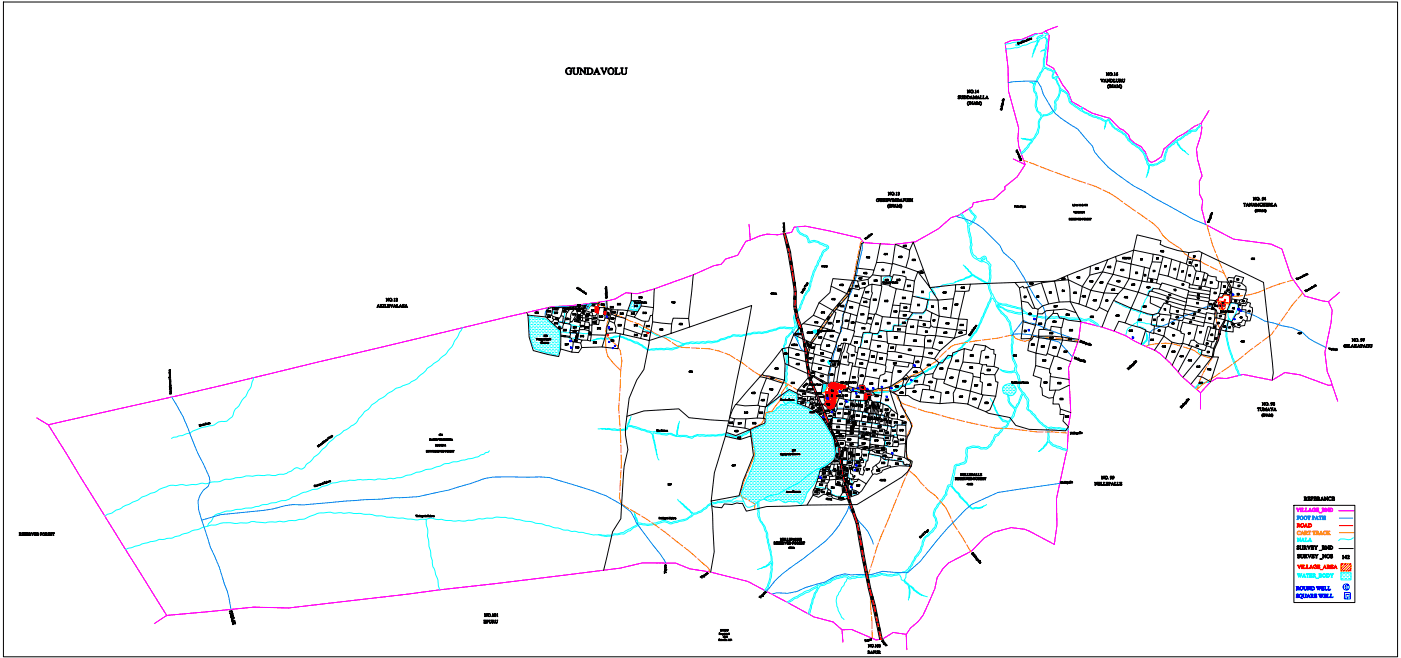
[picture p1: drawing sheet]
<svg xmlns="http://www.w3.org/2000/svg" width="297mm" height="140mm" viewBox="0 0 297 140" stroke-linecap="round" stroke-linejoin="round" font-family="sans-serif">
<g fill="#007fff" stroke="#007fff" stroke-width=".21">
<path d="M275 109.4h.5v.2l-.3-.1v.3l.2-.1v.2l-.2-.1 .1 .4h-.3z" fill-rule="evenodd"/>
<path d="M275.6 109.8a.4 .4 0 0 1 .8 0 .4 .4 0 0 1-.8 0zM275.7 109.8a.32 .32 0 0 0 .6 0 .32 .32 0 0 0-.6 0z" fill-rule="evenodd"/>
<path d="M276.4 109.8a.4 .4 0 0 1 .8 0 .4 .4 0 0 1-.8 0zM276.5 109.8a.32 .32 0 0 0 .6 0 .32 .32 0 0 0-.6 0z" fill-rule="evenodd"/>
<path d="M277.2 109.4h.6l.1 .2-.3-.1 .1 .7h-.3l.1-.7-.3 .1z" fill-rule="evenodd"/>
<path d="M278.2 109.4h.3a.23 .23 0 0 1 .2 .3 .23 .23 0 0 1-.3 .1l.1 .4h-.3zM278.4 109.5v.3h.1a.17 .17 0 0 0 .1-.2 .17 .17 0 0 0-.2-.1z" fill-rule="evenodd"/>
<path d="M279.2 109.4l.4 .8h-.3v-.3h-.3v.3h-.2zM279.2 109.6l-.2 .3h.3z" fill-rule="evenodd"/>
<path d="M279.6 109.4h.7v.2l-.3-.1 .1 .7h-.3l.1-.7-.3 .1z" fill-rule="evenodd"/>
<path d="M280.3 109.4h.3l-.1 .4h.4l-.1-.4h.3v.8h-.3l.1-.4h-.4l.1 .4h-.3z" fill-rule="evenodd"/>
</g>
<g fill="#ff7f00" stroke="#ff7f00" stroke-width=".21">
<path d="M275.2 112.7l.4-.1 .1 .3a.3 .3 0 0 0-.5-.1 .3 .3 0 0 0 0 .5 .3 .3 0 0 0 .5-.1 .38 .38 0 0 1-.6 .1 .38 .38 0 0 1 .1-.6z" fill-rule="evenodd"/>
<path d="M276.1 112.6l.4 .8h-.3v-.3h-.3l.1 .3h-.3zM276.1 112.8l-.1 .3h.2z" fill-rule="evenodd"/>
<path d="M276.6 112.6l.5 .1v.2l-.1 .1 .3 .4h-.2l-.3-.4 .1 .4h-.3zM276.8 112.7v.3a.17 .17 0 0 0 .2-.2 .17 .17 0 0 0-.2-.1z" fill-rule="evenodd"/>
<path d="M277.3 112.6h.6v.2l-.2-.1 .1 .7h-.3l.1-.7-.3 .1z" fill-rule="evenodd"/>
<path d="M278.3 112.6h.6v.2l-.2-.1 .1 .7h-.4l.1-.7-.2 .1z" fill-rule="evenodd"/>
<path d="M279 112.6l.5 .1v.2l-.1 .1 .3 .4h-.2l-.2-.4v.4h-.3zM279.2 112.7v.3a.17 .17 0 0 0 .2-.2 .17 .17 0 0 0-.2-.1z" fill-rule="evenodd"/>
<path d="M280.1 112.6l.4 .8h-.3v-.3h-.3v.3h-.2zM280.1 112.8l-.2 .3h.3z" fill-rule="evenodd"/>
<path d="M280.7 112.7l.5-.1v.3a.29 .29 0 0 0-.4-.1 .29 .29 0 0 0 0 .4 .29 .29 0 0 0 .4 0 .37 .37 0 0 1-.6 .1 .37 .37 0 0 1 .1-.6z" fill-rule="evenodd"/>
<path d="M281.3 112.6h.3l-.1 .4 .2-.4h.3l-.4 .4 .5 .4h-.4l-.2-.4 .1 .4h-.3z" fill-rule="evenodd"/>
</g>
<g fill="#000" stroke="#000" stroke-width=".21">
<path d="M120.2 14.5l.9-.1v.4a.57 .57 0 0 0-.8-.3 .57 .57 0 0 0-.1 .9l.3 .3h.3l.1-.6-.1-.1h.5l-.2 .1v.6a.76 .76 0 0 1-1-.1 .76 .76 0 0 1 .1-1.1z" fill-rule="evenodd"/>
<path d="M121.3 14.4h.6l-.2 .1v.7a.41 .41 0 0 0 .4 .5 .41 .41 0 0 0 .4-.5v-.7l-.2-.1h.5l-.2 .1v.7a.54 .54 0 0 1-.6 .6 .54 .54 0 0 1-.5-.6v-.7z" fill-rule="evenodd"/>
<path d="M122.8 14.4h.4l.8 1v-.9l-.2-.1h.5l-.2 .2v1.2l-1-1.1v.9l.2 .2h-.4l.1-.1 .1-1.1z" fill-rule="evenodd"/>
<path d="M124.3 14.4h.6a.69 .69 0 0 1 .8 .7 .69 .69 0 0 1-.7 .7h-.7l.2-.2v-1zM124.7 14.5v1.2a.6 .6 0 0 0 .8-.6 .6 .6 0 0 0-.8-.6z" fill-rule="evenodd"/>
<path d="M126.5 14.4l.8 1.4h-.6l.2-.1-.2-.4h-.5l-.1 .4 .1 .1h-.4zM126.5 14.7l-.3 .5h.5z" fill-rule="evenodd"/>
<path d="M127.3 14.4h.6l-.2 .2 .4 .9 .4-.9-.2-.2h.5l-.7 1.4z" fill-rule="evenodd"/>
<path d="M128.8 15.1a.71 .71 0 0 1 1.4 0 .71 .71 0 0 1-1.4 0zM129.3 14.5a.71 .71 0 0 0 .3 1.2 .69 .69 0 0 0 .4-.7 .69 .69 0 0 0-.6-.6z" fill-rule="evenodd"/>
<path d="M130.3 14.4h.6l-.2 .1v1.1a.55 .55 0 0 0 .8-.2l-.1 .4h-1.1l.2-.2v-1z" fill-rule="evenodd"/>
<path d="M131.6 14.4h.6l-.2 .1v.7a.41 .41 0 0 0 .4 .5 .41 .41 0 0 0 .3-.5v-.7l-.2-.1h.5l-.2 .1v.7a.54 .54 0 0 1-.5 .6 .54 .54 0 0 1-.5-.6l-.1-.7z" fill-rule="evenodd"/>
<path d="M205 19.1h.2l.4 .5-.1-.5h.2l-.1 .6-.4-.5 .1 .5h-.2l.1-.5z" fill-rule="evenodd"/>
<path d="M205.7 19.4a.35 .35 0 0 1 .7 0 .35 .35 0 0 1-.7 0zM205.8 19.4a.27 .27 0 0 0 .5 0 .27 .27 0 0 0-.5 0z" fill-rule="evenodd"/>
<path d="M206.7 19.2l.2-.1 .1 .6h-.2z" fill-rule="evenodd"/>
<path d="M207.4 19.1l.1 .6-.1-.2h-.3zM207.4 19.2l-.2 .3h.2z" fill-rule="evenodd"/>
<path d="M215.7 9.1l.1-.1v.2l.2-.2-.1 .2 .3 .1-.4-.1 .1 .2h-.1z" fill-rule="evenodd"/>
<path d="M216.1 9l.2 .2-.1 .1zM216.2 9.1v.1z" fill-rule="evenodd"/>
<path d="M216.3 9l.2-.1 .1 .2-.2-.1v.2z" fill-rule="evenodd"/>
<path d="M216.6 8.8l.2 .2-.1 .1zM216.6 8.9l.1 .1z" fill-rule="evenodd"/>
<path d="M216.8 8.7l.2 .3z" fill-rule="evenodd"/>
<path d="M217 8.7h.1l-.1 .1h.2l-.1 .1z" fill-rule="evenodd"/>
<path d="M217.1 8.7l.2-.1v.2z" fill-rule="evenodd"/>
<path d="M217.3 8.6l.2 .2v-.3l.1 .2-.2 .1z" fill-rule="evenodd"/>
<path d="M217.6 8.4l.3-.1 .2 .3-.3-.1 .1 .1-.2 .1zM217.7 8.4h.1z" fill-rule="evenodd"/>
<path d="M218.1 8.3l.1 .2-.1 .1z" fill-rule="evenodd"/>
<path d="M218.1 8.3l.2 .1v-.2v.3z" fill-rule="evenodd"/>
<path d="M218.4 8.2h.2l-.2 .1h.2v.1z" fill-rule="evenodd"/>
<path d="M218.6 8.1h.1l.1 .2z" fill-rule="evenodd"/>
<path d="M233.3 16.8h.3l.1 .5 .1-.5h.2l-.3 .6z" fill-rule="evenodd"/>
<path d="M234.3 16.8l.3 .6h-.2v-.2l-.4 .2zM234.3 16.9l-.1 .3h.2z" fill-rule="evenodd"/>
<path d="M234.5 15.4h.2l.4 .5-.1-.5h.2l-.1 .6-.4-.5 .1 .5h-.3l.1-.5z" fill-rule="evenodd"/>
<path d="M234.6 16.8h.2l.4 .4-.1-.4h.2l-.1 .6-.4-.5 .1 .5h-.2l.1-.5z" fill-rule="evenodd"/>
<path d="M234.9 18l.2-.1-.2 .4 .2 .5-.3-.3z" fill-rule="evenodd"/>
<path d="M235.3 16.8l.6 .2a.31 .31 0 0 1-.3 .4h-.3zM235.5 16.8v.6a.27 .27 0 0 0 .4-.3 .27 .27 0 0 0-.4-.3z" fill-rule="evenodd"/>
<path d="M235.1 18h.3v.6h-.3z" fill-rule="evenodd"/>
<path d="M235.4 18h.1l.4 .4-.1-.4h.3l-.1 .6-.5-.5 .1 .5h-.2l.1-.6z" fill-rule="evenodd"/>
<path d="M235.2 15.7a.32 .32 0 0 1 .6 0 .32 .32 0 0 1-.6 0zM235.3 15.7a.27 .27 0 0 0 .5 0 .27 .27 0 0 0-.5 0z" fill-rule="evenodd"/>
<path d="M236.2 15.5l.2-.1 .1 .6h-.3z" fill-rule="evenodd"/>
<path d="M236.4 18l.3 .6h-.2v-.2l-.4 .2zM236.4 18.1l-.1 .2h.2z" fill-rule="evenodd"/>
<path d="M236 16.8h.3l-.1 .5 .4-.1-.1 .2h-.5z" fill-rule="evenodd"/>
<path d="M236.7 15.5l.3-.1-.3 .3a.19 .19 0 0 1 .3 0 .19 .19 0 0 1-.1 .3 .19 .19 0 0 1-.2 0zM236.6 15.8a.15 .15 0 0 0 .3 0 .15 .15 0 0 0-.3 0z" fill-rule="evenodd"/>
<path d="M236.6 16.8h.2v.4l.1 .2 .2-.1-.1-.5h.2l-.1 .3a.24 .24 0 0 1-.2 .3 .24 .24 0 0 1-.2-.3z" fill-rule="evenodd"/>
<path d="M236.8 18h.1l.3 .5 .2-.5h.1v.6h-.2l.1-.5-.3 .5-.2-.5 .1 .5h-.2z" fill-rule="evenodd"/>
<path d="M237.6 17.9l.2 .4-.2 .5 .1-.4z" fill-rule="evenodd"/>
<path d="M237.3 16.8h.4l-.1 .3 .3 .3-.4-.3v.3h-.2zM237.4 16.8v.3h.2v-.2z" fill-rule="evenodd"/>
<path d="M237.9 16.8h.2v.4l.1 .2 .2-.1-.1-.5h.2l-.1 .3a.24 .24 0 0 1-.2 .3 .24 .24 0 0 1-.2-.3z" fill-rule="evenodd"/>
<path d="M203.1 20.4l.4-.1v.2l-.2-.2-.1 .2a.23 .23 0 0 1 .3 .2 .23 .23 0 0 1-.2 .3h-.2v-.3l.2 .2 .2-.1z" fill-rule="evenodd"/>
<path d="M203.6 20.3h.3l-.1 .4 .1 .2 .2-.1-.1-.5h.2v.4a.24 .24 0 0 1-.3 .3 .24 .24 0 0 1-.2-.3z" fill-rule="evenodd"/>
<path d="M204.3 20.3l.6 .2a.31 .31 0 0 1-.4 .4h-.2zM204.4 20.4v.5a.27 .27 0 0 0 .4-.3 .27 .27 0 0 0-.4-.2z" fill-rule="evenodd"/>
<path d="M204.9 20.3l.6 .2a.31 .31 0 0 1-.3 .4h-.3zM205.1 20.4v.5a.27 .27 0 0 0 .4-.3 .27 .27 0 0 0-.4-.2z" fill-rule="evenodd"/>
<path d="M205.2 21.6l.1-.1-.1 .4 .1 .5-.2-.3z" fill-rule="evenodd"/>
<path d="M205.4 21.6h.2v.6h-.2z" fill-rule="evenodd"/>
<path d="M205.7 21.6h.1l.4 .4-.1-.4h.2l-.1 .6-.4-.5 .1 .5h-.2l.1-.6z" fill-rule="evenodd"/>
<path d="M205.9 20.3l.4 .6h-.3v-.2h-.2v.2h-.2zM205.9 20.5l-.1 .2h.2z" fill-rule="evenodd"/>
<path d="M206.3 20.3h.2l.2 .5 .2-.5h.2v.6h-.3l.1-.5-.2 .5-.3-.5 .1 .5h-.2z" fill-rule="evenodd"/>
<path d="M206.7 21.5l.3 .7h-.2v-.2h-.3v.2h-.2zM206.7 21.7l-.2 .2h.3z" fill-rule="evenodd"/>
<path d="M207 21.6h.2l.2 .4 .2-.4h.2v.6h-.2v-.5l-.2 .5-.2-.5v.5h-.2z" fill-rule="evenodd"/>
<path d="M207.4 20.3l.4 .6h-.3v-.2h-.2v.2h-.2zM207.4 20.5l-.1 .2h.2z" fill-rule="evenodd"/>
<path d="M207.9 21.5l.2 .4-.2 .5 .1-.4z" fill-rule="evenodd"/>
<path d="M207.8 20.3h.3l-.1 .6 .3-.1v.1h-.5z" fill-rule="evenodd"/>
<path d="M208.4 20.3h.2l-.1 .6 .4-.1-.1 .1h-.4z" fill-rule="evenodd"/>
<path d="M209.2 20.3l.4 .6h-.3v-.2l-.4 .2zM209.2 20.5l-.1 .2h.2z" fill-rule="evenodd"/>
<path d="M212.1 23.1h.1v.2l.2-.2v.2h-.1l.1-.1-.3 .1z" fill-rule="evenodd"/>
<path d="M212.3 22.8h.2v.2l-.3 .1 .3-.1z" fill-rule="evenodd"/>
<path d="M212.5 21.3l.3 .1v.1z" fill-rule="evenodd"/>
<path d="M212.5 21.2h.3v.1z" fill-rule="evenodd"/>
<path d="M212.5 21.7h.2l-.2 .1 .2 .2-.2-.1 .2 .2h-.2z" fill-rule="evenodd"/>
<path d="M212.2 22.5l.3 .1v.2h-.2zM212.3 22.6l.2 .1z" fill-rule="evenodd"/>
<path d="M212.3 22.3h.3v.2zM212.4 22.4l.2 .1z" fill-rule="evenodd"/>
<path d="M212.4 22.2a.1 .1 0 0 1 .2 0 .1 .1 0 0 1-.2 0zM212.5 22.2h.1z" fill-rule="evenodd"/>
<path d="M212.6 21.5h.2v.2l-.2-.2-.1 .1zM212.6 21.5l.1 .1z" fill-rule="evenodd"/>
<path d="M212.7 21h.2v.2l-.2-.2v.1zM212.7 21l.1 .1z" fill-rule="evenodd"/>
<path d="M215.4 32.2l.3-.2 .1 .1z" fill-rule="evenodd"/>
<path d="M215.5 32.3l.3-.2v.1z" fill-rule="evenodd"/>
<path d="M215.5 31.9l.1-.1 .1 .1h-.2v.1zM215.5 31.9h.2z" fill-rule="evenodd"/>
<path d="M215.7 32.4a.1 .1 0 0 1 .2 0 .1 .1 0 0 1-.2 0zM215.8 32.4h.1z" fill-rule="evenodd"/>
<path d="M215.8 32.6l.1-.2-.1 .2 .2 .1-.1 .1h.2l-.2 .1z" fill-rule="evenodd"/>
<path d="M215.9 32.9l.2-.1 .1 .2h-.2v.1zM216 32.9l.1 .1z" fill-rule="evenodd"/>
<path d="M215.9 33.2l.3-.2 .1 .2-.1 .1zM216.1 33.2h.1z" fill-rule="evenodd"/>
<path d="M216.2 33.6l.2-.1 .1 .2-.2 .1 .2-.2z" fill-rule="evenodd"/>
<path d="M216.2 33.9h.1l.1 .1 .1-.2 .1 .2h-.1v-.2l-.2 .3z" fill-rule="evenodd"/>
<path d="M216 33.4l.3-.1 .1 .1-.1 .1zM216.2 33.4h.1z" fill-rule="evenodd"/>
<path d="M166 47.4h.3z" fill-rule="evenodd"/>
<path d="M166.1 47.3l.2-.1v.2z" fill-rule="evenodd"/>
<path d="M166.1 47.5l.2 .2h-.2z" fill-rule="evenodd"/>
<path d="M166.1 48.2h.2l.1 .2-.3 .1 .2-.2z" fill-rule="evenodd"/>
<path d="M166 48.1l.2-.2 .2 .1zM166.2 48l.1 .1z" fill-rule="evenodd"/>
<path d="M166.1 48.5l.3-.1-.2 .2 .2 .1h-.2z" fill-rule="evenodd"/>
<path d="M166.1 49l.3 .1v.1h-.3zM166.1 49.1h.1z" fill-rule="evenodd"/>
<path d="M166.2 48.8h.2l-.2 .1z" fill-rule="evenodd"/>
<path d="M166.1 47.8l.2-.1v.2l-.1-.1-.1 .1zM166.2 47.8h.1z" fill-rule="evenodd"/>
<path d="M166.9 52.3l.1 .1v-.1h.2a.17 .17 0 0 1-.2 .2 .17 .17 0 0 1-.1-.2zM167 52.4a.1 .1 0 0 0 .2 0 .1 .1 0 0 0-.2 0z" fill-rule="evenodd"/>
<path d="M166.8 52l.3 .2 .1-.2v.2l-.3-.1v.1z" fill-rule="evenodd"/>
<path d="M166.8 51.8l.1 .1 .3-.1v.1l-.1-.1-.2 .2z" fill-rule="evenodd"/>
<path d="M167.6 55.9h.3a.17 .17 0 0 1-.2 .2 .17 .17 0 0 1-.1-.2zM167.6 55.9h.3z" fill-rule="evenodd"/>
<path d="M167.5 55.6l.1 .1h.2v-.1l.1 .1-.3 .1z" fill-rule="evenodd"/>
<path d="M167.5 55.3l.1 .2 .1-.2 .2 .1v.1l-.1-.1-.2 .1z" fill-rule="evenodd"/>
<path d="M171.1 59.9l.2 .1-.1 .2-.2-.1h.2z" fill-rule="evenodd"/>
<path d="M174.3 56.3l.1 .4-.2-.1zM174.3 56.4l-.1 .1z" fill-rule="evenodd"/>
<path d="M174.5 56.3h.2l-.2 .4 .1-.4z" fill-rule="evenodd"/>
<path d="M174.7 56.3a.17 .17 0 0 1 .2 .2 .17 .17 0 0 1-.2 .1l.2-.1h-.2zM174.7 56.4a.1 .1 0 0 0 .2 0 .1 .1 0 0 0-.2 0z" fill-rule="evenodd"/>
<path d="M175.1 56.3l-.2 .4z" fill-rule="evenodd"/>
<path d="M175.1 56.3h.3v.3l-.3 .1zM175.2 56.5v.1h.1zM175.2 56.3l.1 .1z" fill-rule="evenodd"/>
<path d="M182.2 58.9v.3l-.2-.1zM182.2 58.9l-.1 .2z" fill-rule="evenodd"/>
<path d="M182.4 58.9h.1l-.1 .1 .1 .1-.1 .1 .1-.1z" fill-rule="evenodd"/>
<path d="M182.6 58.9h.2l-.1 .3v-.3z" fill-rule="evenodd"/>
<path d="M183.2 57.7l.1 .4-.2-.1zM183.2 57.8l-.1 .2z" fill-rule="evenodd"/>
<path d="M183.2 50.6l.2-.1 .2 .2-.1-.3 .1 .4z" fill-rule="evenodd"/>
<path d="M183.4 57.7h.1l-.1 .1 .1 .2-.1 .1 .1-.1z" fill-rule="evenodd"/>
<path d="M183.7 57.8l.1-.1-.1 .2h.1l-.1 .2-.1-.1zM183.6 58a.1 .1 0 0 0 .2 0 .1 .1 0 0 0-.2 0z" fill-rule="evenodd"/>
<path d="M183.7 50.4l.2 .1-.1 .1zM183.8 50.4v.2z" fill-rule="evenodd"/>
<path d="M183.8 50.3h.3l-.2-.1v.3z" fill-rule="evenodd"/>
<path d="M183.8 54.4l.1 .3-.2-.1zM183.8 54.4l-.1 .2z" fill-rule="evenodd"/>
<path d="M184 54.4h.1l-.1 .1 .1 .1-.1 .1h.1z" fill-rule="evenodd"/>
<path d="M184.2 49.8l.2 .3v.1z" fill-rule="evenodd"/>
<path d="M184.1 49.9l.2 .3-.1 .1-.1-.1zM184.1 50.1l.1 .1z" fill-rule="evenodd"/>
<path d="M184.3 54.4h.1l-.1 .1 .1 .1-.2 .1h.2z" fill-rule="evenodd"/>
<path d="M184.3 49.9l.2 .1v-.2l.1 .1-.1 .1z" fill-rule="evenodd"/>
<path d="M184.6 49.7l.2 .1-.1 .1z" fill-rule="evenodd"/>
<path d="M184.6 49.6l.3 .1-.1-.2 .2 .1-.2 .2z" fill-rule="evenodd"/>
<path d="M185.3 59.4l.1 .3h-.1z" fill-rule="evenodd"/>
<path d="M185.7 59.3v.4l-.2-.1zM185.6 59.4l-.1 .1z" fill-rule="evenodd"/>
<path d="M185.8 59.4h.2l-.1 .3-.1-.1zM185.8 59.6a.1 .1 0 0 0 .2 0 .1 .1 0 0 0-.2 0zM185.8 59.4a.07 .07 0 0 0 .1 0 .07 .07 0 0 0-.1 0z" fill-rule="evenodd"/>
<path d="M185.9 42.2l.4-.1v.2a.25 .25 0 0 0-.3 0 .25 .25 0 0 0-.1 .3 .25 .25 0 0 0 .4 .1l-.1-.3h.2v.1a.31 .31 0 0 1-.5 .2 .31 .31 0 0 1 0-.5z" fill-rule="evenodd"/>
<path d="M186.4 42.1h.3l-.1 .4 .2 .2 .2-.1-.1-.5h.2l-.1 .4a.24 .24 0 0 1-.2 .3 .24 .24 0 0 1-.3-.3z" fill-rule="evenodd"/>
<path d="M187 57.1a.17 .17 0 0 1 .2 .2 .17 .17 0 0 1-.2 .1l.1-.1-.1-.1zM187 57.2a.1 .1 0 0 0 .2 0 .1 .1 0 0 0-.2 0z" fill-rule="evenodd"/>
<path d="M187.3 57.1l.1 .3h-.1z" fill-rule="evenodd"/>
<path d="M187.2 59.7h.1v.2l.2-.2-.2 .1 .2 .2-.2-.1v.1h-.1z" fill-rule="evenodd"/>
<path d="M187.6 59.2l.2 .3h-.2z" fill-rule="evenodd"/>
<path d="M187.6 53.7v.4l-.2-.1zM187.6 53.8l-.2 .1z" fill-rule="evenodd"/>
<path d="M187.5 59.9a.15 .15 0 0 1 .3 0 .15 .15 0 0 1-.3 0zM187.6 59.8l.1 .2z" fill-rule="evenodd"/>
<path d="M187.1 42.1l.5 .1-.1 .2 .2 .3-.3-.2v.2h-.3zM187.3 42.2v.2h.1l.1-.2z" fill-rule="evenodd"/>
<path d="M187.8 59.8h.3l.1 .2-.1-.2v.2l-.2-.2-.1 .2z" fill-rule="evenodd"/>
<path d="M187.8 53.7h.1l-.2 .1 .2 .1-.2 .2 .2-.1z" fill-rule="evenodd"/>
<path d="M187.9 59.2l.1 .3h-.1z" fill-rule="evenodd"/>
<path d="M188.2 59.2a.17 .17 0 0 1 .1 .2 .17 .17 0 0 1-.2 .1l.2-.1h-.2zM188.1 59.3a.1 .1 0 0 0 .2 0 .1 .1 0 0 0-.2 0z" fill-rule="evenodd"/>
<path d="M188.1 53.7v.4l-.2-.1zM188.1 53.8l-.1 .1z" fill-rule="evenodd"/>
<path d="M187.7 42.1h.3l-.1 .4 .1 .2 .3-.1-.1-.5h.2l-.1 .4a.24 .24 0 0 1-.2 .3 .24 .24 0 0 1-.3-.3z" fill-rule="evenodd"/>
<path d="M188.3 40.8h.1l.4 .4-.1-.4h.2v.6l-.5-.5 .1 .5h-.2l.1-.6z" fill-rule="evenodd"/>
<path d="M188.3 43.4l.2-.1-.2 .4 .2 .4-.3-.2z" fill-rule="evenodd"/>
<path d="M188.5 59.7v.3z" fill-rule="evenodd"/>
<path d="M188.6 59.7l.1 .3z" fill-rule="evenodd"/>
<path d="M188.7 59.8l.2 .2 .1-.2-.2 .3z" fill-rule="evenodd"/>
<path d="M188.5 43.3h.3v.6h-.3z" fill-rule="evenodd"/>
<path d="M188.8 43.3h.1l.4 .5-.1-.5h.2v.7l-.5-.5 .1 .4h-.2l.1-.5z" fill-rule="evenodd"/>
<path d="M188.4 42.1h.3l.1 .5 .1-.5h.2l-.3 .7z" fill-rule="evenodd"/>
<path d="M189 41.1a.32 .32 0 0 1 .6 0 .32 .32 0 0 1-.6 0zM189 41a.3 .3 0 0 0 .6 0 .3 .3 0 0 0-.6 0z" fill-rule="evenodd"/>
<path d="M189.1 42.1h.3v.6h-.3z" fill-rule="evenodd"/>
<path d="M189.4 42.1h.1l.4 .5-.1-.5h.2v.7l-.5-.5 .1 .4h-.2l.1-.5z" fill-rule="evenodd"/>
<path d="M189.2 59.7h.2l-.2 .1 .1 .2 .1-.1a.17 .17 0 0 1-.2 .1 .17 .17 0 0 1 0-.3z" fill-rule="evenodd"/>
<path d="M189.5 59.8l.1 .2 .1-.2v.2h-.2z" fill-rule="evenodd"/>
<path d="M189.7 59.8h.2l.1 .2-.1-.2-.2 .2z" fill-rule="evenodd"/>
<path d="M189.8 43.3l.3 .6h-.2v-.2l-.4 .2zM189.8 43.5l-.1 .2h.2z" fill-rule="evenodd"/>
<path d="M190 40.8l.1-.1 .1 .7h-.2z" fill-rule="evenodd"/>
<path d="M190.1 42.1l.6 .2a.31 .31 0 0 1-.4 .4h-.2zM190.2 42.2v.5a.27 .27 0 0 0 .4-.3 .27 .27 0 0 0-.4-.2z" fill-rule="evenodd"/>
<path d="M190.1 59.7v.3z" fill-rule="evenodd"/>
<path d="M190.1 59.2l.2 .3h-.2z" fill-rule="evenodd"/>
<path d="M190.4 40.8l.3 .1v.3l-.2 .2-.1-.1h.2l-.1-.2 .1-.2z" fill-rule="evenodd"/>
<path d="M190.4 59.2l.1 .3h-.1z" fill-rule="evenodd"/>
<path d="M190.1 43.3h.2l.2 .5 .3-.5h.1v.6h-.2l.1-.5-.3 .5-.2-.5 .1 .5h-.3z" fill-rule="evenodd"/>
<path d="M190.6 59.2h.2l-.1 .3zM190.6 59.4a.1 .1 0 0 0 .2 0 .1 .1 0 0 0-.2 0zM190.7 59.2v.1z" fill-rule="evenodd"/>
<path d="M190.7 54.3v.3h-.2zM190.7 54.3l-.2 .2z" fill-rule="evenodd"/>
<path d="M191 43.3l.2 .4-.2 .4 .1-.3z" fill-rule="evenodd"/>
<path d="M190.9 54.3h.1l-.2 .1 .2 .1-.2 .2 .2-.1z" fill-rule="evenodd"/>
<path d="M191.1 54.3l.1 .1-.1 .3z" fill-rule="evenodd"/>
<path d="M191.1 42.1l.3 .6h-.3l.1-.2-.5 .2zM191 42.3l-.1 .2h.2z" fill-rule="evenodd"/>
<path d="M191.4 57.5a.17 .17 0 0 1 .1 .2 .17 .17 0 0 1-.2 .2l.2-.2h-.2zM191.4 57.6a.08 .08 0 0 0 .1 0 .08 .08 0 0 0-.1 0z" fill-rule="evenodd"/>
<path d="M191.4 42.1h.2a.19 .19 0 0 1 .3 .2 .19 .19 0 0 1-.3 .2l.1 .2h-.3zM191.6 42.2v.2h.1l.1-.2z" fill-rule="evenodd"/>
<path d="M191.6 52v.3l-.1-.1zM191.6 52l-.1 .2z" fill-rule="evenodd"/>
<path d="M191.6 57.5l.2 .1-.2 .2 .2 .1h-.2l.1-.3z" fill-rule="evenodd"/>
<path d="M191.8 52h.1l-.1 .1 .1 .1-.1 .1 .1-.1z" fill-rule="evenodd"/>
<path d="M192 52h.2l-.2 .3h.2h-.2l.1-.2z" fill-rule="evenodd"/>
<path d="M191.9 42.1h.3l-.1 .5 .1 .1 .2-.1v-.5h.2l-.1 .4a.24 .24 0 0 1-.3 .3 .24 .24 0 0 1-.2-.3z" fill-rule="evenodd"/>
<path d="M192.6 42.1l.6 .2a.31 .31 0 0 1-.3 .4h-.3zM192.8 42.2v.5a.27 .27 0 0 0 .3-.3 .27 .27 0 0 0-.3-.2z" fill-rule="evenodd"/>
<path d="M193.3 42.1h.3v.6h-.3z" fill-rule="evenodd"/>
<path d="M193.5 54.9v.4l-.1-.1zM193.5 55l-.1 .1z" fill-rule="evenodd"/>
<path d="M193.7 54.9h.1l-.1 .1 .1 .2-.1 .1 .1-.1z" fill-rule="evenodd"/>
<path d="M193.9 55l.2 .3h-.2z" fill-rule="evenodd"/>
<path d="M195.1 57.6l.1 .4-.2-.1zM195.1 57.7l-.1 .1z" fill-rule="evenodd"/>
<path d="M195.3 57.6h.2l-.2 .1 .2 .2-.2 .1 .1-.1z" fill-rule="evenodd"/>
<path d="M195.6 57.6a.17 .17 0 0 1 .2 .2 .17 .17 0 0 1-.2 .2zM195.6 57.6v.4z" fill-rule="evenodd"/>
<path d="M215.1 43.6h.2l-.1 .3h-.1zM215.2 43.6l.1 .2z" fill-rule="evenodd"/>
<path d="M215.4 43.7h.1l.1 .2h-.2l.1-.1z" fill-rule="evenodd"/>
<path d="M215.6 43.6l.1 .3h-.1z" fill-rule="evenodd"/>
<path d="M215.8 43.6l.1 .3h-.1z" fill-rule="evenodd"/>
<path d="M215.9 43.7h.2v.2h-.2l.1-.1z" fill-rule="evenodd"/>
<path d="M216.3 43.6h.3h-.2l.1 .3h-.2l.1-.3z" fill-rule="evenodd"/>
<path d="M216.6 43.7l.1 .2z" fill-rule="evenodd"/>
<path d="M216.7 43.7h.2l-.1 .3h-.1zM216.8 43.8l.1 .1z" fill-rule="evenodd"/>
<path d="M217 43.7h.2l-.1 .3h-.1zM217.1 43.8v.1z" fill-rule="evenodd"/>
<path d="M217.3 43.7h.1l.1 .2h-.2l.1-.1z" fill-rule="evenodd"/>
<path d="M218.4 59.9h.1l-.1 .1 .1 .2-.1 .1 .1-.1z" fill-rule="evenodd"/>
<path d="M225.2 58.9l.1 .4-.2-.1zM225.2 59l-.1 .2z" fill-rule="evenodd"/>
<path d="M225.4 59h.1l-.1 .3z" fill-rule="evenodd"/>
<path d="M225.6 59h.2l-.1 .2 .1 .1h-.2l.2-.2z" fill-rule="evenodd"/>
<path d="M226.6 46.3h.3l.1 .3-.2-.1v.1h-.2zM226.7 46.3l.1 .1z" fill-rule="evenodd"/>
<path d="M227 46.3h.3h-.2v.1h.1l-.1 .2h.2h-.3z" fill-rule="evenodd"/>
<path d="M227.4 43.3l.1 .4h-.1z" fill-rule="evenodd"/>
<path d="M227.3 46.3h.2v.1l-.1-.1 .1 .3h-.2v-.1l.2 .1z" fill-rule="evenodd"/>
<path d="M227.6 43.6v.1z" fill-rule="evenodd"/>
<path d="M227.6 46.3h.3h-.2v.1h.1l-.1 .2h.2h-.3z" fill-rule="evenodd"/>
<path d="M227.6 44.8h.1l.1 .3 .2-.3-.2 .4z" fill-rule="evenodd"/>
<path d="M227.8 43.3h.1l-.1 .3 .1 .1h-.2l.2-.3z" fill-rule="evenodd"/>
<path d="M228 44.8h.2h-.1v.2l.1-.1-.1 .2 .1 .1h-.2z" fill-rule="evenodd"/>
<path d="M228.2 43.3v.4z" fill-rule="evenodd"/>
<path d="M227.9 46.3h.3l-.1 .2 .2 .1-.3-.1 .1 .1h-.2zM228 46.3l.1 .1z" fill-rule="evenodd"/>
<path d="M228.3 44.8l.2 .1-.1 .3h-.1zM228.4 44.9l.1 .1z" fill-rule="evenodd"/>
<path d="M228.3 43.5a.12 .12 0 0 1 .2 0 .12 .12 0 0 1-.2 0zM228.4 43.4v.2z" fill-rule="evenodd"/>
<path d="M228.4 58.6l.1 .4-.2-.1zM228.4 58.7l-.1 .2z" fill-rule="evenodd"/>
<path d="M228.6 58.7h.1l-.1 .3z" fill-rule="evenodd"/>
<path d="M228.3 46.3h.1l.1 .3 .1-.3-.2 .3z" fill-rule="evenodd"/>
<path d="M228.7 43.3l.2 .4h-.2z" fill-rule="evenodd"/>
<path d="M228.6 44.8h.1v.4h-.1z" fill-rule="evenodd"/>
<path d="M228.6 46.3h.3h-.2v.1h.2l-.2 .2h.2h-.3z" fill-rule="evenodd"/>
<path d="M228.7 44.8l.3 .3v-.3h.1v.4l-.3-.3 .1 .3h-.1z" fill-rule="evenodd"/>
<path d="M228.8 58.7l.2 .3h-.1z" fill-rule="evenodd"/>
<path d="M229 46.3h.3l-.1 .3h-.2zM229.1 46.3v.3l.1-.2z" fill-rule="evenodd"/>
<path d="M229 43.3l.1 .4h-.1z" fill-rule="evenodd"/>
<path d="M229.3 44.8l.2 .4-.1-.1-.3 .1zM229.3 44.9l-.1 .1h.2z" fill-rule="evenodd"/>
<path d="M229.5 46.3h.2h-.1v.3h-.1z" fill-rule="evenodd"/>
<path d="M229.4 43.3h.2v.3l.1-.2-.1 .2h.1h-.4zM229.4 43.6a.07 .07 0 0 0 .1 0 .07 .07 0 0 0-.1 0zM229.5 43.3v.1z" fill-rule="evenodd"/>
<path d="M229.5 44.8l.3 .1-.1 .3h-.2zM229.6 44.9l.1 .1z" fill-rule="evenodd"/>
<path d="M229.7 46.5a.2 .2 0 0 1 .4 0 .2 .2 0 0 1-.4 0zM229.8 46.4a.15 .15 0 0 0 .3 0 .15 .15 0 0 0-.3 0z" fill-rule="evenodd"/>
<path d="M229.8 44.8h.1v.4h-.1z" fill-rule="evenodd"/>
<path d="M230 43.3v.4l-.1-.1zM230 43.4l-.1 .1z" fill-rule="evenodd"/>
<path d="M230.2 43.3h.1a.17 .17 0 0 1 .1 .2 .17 .17 0 0 1-.2 .1zM230.2 43.3v.3z" fill-rule="evenodd"/>
<path d="M230.4 43.3l.2 .4h-.2z" fill-rule="evenodd"/>
<path d="M230.1 46.3h.3l.1 .3-.2-.1v.1h-.2zM230.2 46.3l.1 .1z" fill-rule="evenodd"/>
<path d="M230.5 46.3h.2h-.1v.1h.1l-.1 .2h.1h-.2z" fill-rule="evenodd"/>
<path d="M230.8 46.3h.2v.1l-.1-.1 .1 .3h-.2v-.1l.2 .1z" fill-rule="evenodd"/>
<path d="M231.1 59.5l.1 .3-.2-.1zM231.1 59.5l-.1 .2z" fill-rule="evenodd"/>
<path d="M231.3 59.5h.1l-.1 .3z" fill-rule="evenodd"/>
<path d="M231.1 46.3h.3h-.1v.3h-.1v-.3z" fill-rule="evenodd"/>
<path d="M231.6 59.5a.17 .17 0 0 1 .2 .2 .17 .17 0 0 1-.2 .1zM231.6 59.5v.3z" fill-rule="evenodd"/>
<path d="M232.4 56.8v.3l-.2-.1zM232.3 56.8l-.1 .2z" fill-rule="evenodd"/>
<path d="M232.5 56.8h.2l-.2 .3h.2h-.2l.1-.2z" fill-rule="evenodd"/>
<path d="M232.8 56.8a.17 .17 0 0 1 .1 .2 .17 .17 0 0 1-.2 .1l.2-.1-.2-.1zM232.8 56.9a.09 .09 0 0 0 .1 0 .09 .09 0 0 0-.1 0z" fill-rule="evenodd"/>
<path d="M233.3 59.7v.4l-.2-.1zM233.3 59.8l-.1 .2z" fill-rule="evenodd"/>
<path d="M233.7 59.7h.2l-.1 .4v-.3z" fill-rule="evenodd"/>
<path d="M234.9 56.4l.1 .4-.2-.1zM234.9 56.5l-.1 .2z" fill-rule="evenodd"/>
<path d="M235.1 56.4l.1 .1-.1 .2 .1 .1h-.2l.2-.2z" fill-rule="evenodd"/>
<path d="M235.3 56.5h.2v.3l-.2-.1zM235.3 56.7a.1 .1 0 0 0 .2 0 .1 .1 0 0 0-.2 0zM235.3 56.5a.1 .1 0 0 0 .2 0 .1 .1 0 0 0-.2 0z" fill-rule="evenodd"/>
<path d="M236.9 59.4v.4l-.2-.1zM236.9 59.5l-.1 .2z" fill-rule="evenodd"/>
<path d="M237 59.5h.2l-.1 .3h.1h-.2l.2-.2z" fill-rule="evenodd"/>
<path d="M237.4 59.5h.1h-.2l.2 .2-.2 .1 .1-.1z" fill-rule="evenodd"/>
<path d="M237.7 57.1v.3l-.1-.1zM237.7 57.1l-.1 .2z" fill-rule="evenodd"/>
<path d="M238.1 54.6a.17 .17 0 0 1 .1 .2 .17 .17 0 0 1-.2 .1l.2-.1-.2-.1zM238.1 54.7a.09 .09 0 0 0 .1 0 .09 .09 0 0 0-.1 0z" fill-rule="evenodd"/>
<path d="M237.9 57.1h.1l-.1 .3h.1h-.2l.2-.2z" fill-rule="evenodd"/>
<path d="M238.3 54.6h.1a.17 .17 0 0 1 .1 .2 .17 .17 0 0 1-.2 .1zM238.4 54.6v.3z" fill-rule="evenodd"/>
<path d="M238.2 57.1l.1 .3-.2-.1zM238.2 57.1l-.1 .2z" fill-rule="evenodd"/>
<path d="M238.6 54.6h.2v.2l.1-.1v.2h-.3zM238.6 54.8a.07 .07 0 0 0 .1 0 .07 .07 0 0 0-.1 0zM238.7 54.6v.1z" fill-rule="evenodd"/>
<path d="M239.1 54.6v.3l-.2-.1zM239.1 54.6l-.1 .2z" fill-rule="evenodd"/>
<path d="M239.2 54.6h.2l-.1 .3h.1h-.2l.2-.2z" fill-rule="evenodd"/>
<path d="M239.5 54.6h.1v.3z" fill-rule="evenodd"/>
<path d="M240.8 57.7h.1v.3zM240.8 57.9a.08 .08 0 0 0 .1 0 .08 .08 0 0 0-.1 0zM240.8 57.8a.07 .07 0 0 0 .1 0 .07 .07 0 0 0-.1 0z" fill-rule="evenodd"/>
<path d="M241 57.7h.2l-.2 .3h.2h-.2l.2-.2z" fill-rule="evenodd"/>
<path d="M241.8 54.8l.1 .3h-.1z" fill-rule="evenodd"/>
<path d="M242 54.8l.2 .1-.2 .2h.2h-.2l.2-.2z" fill-rule="evenodd"/>
<path d="M242.6 58.2h.2l-.1 .3h-.1zM242.6 58.4a.08 .08 0 0 0 .1 0 .08 .08 0 0 0-.1 0zM242.6 58.2a.07 .07 0 0 0 .1 0 .07 .07 0 0 0-.1 0z" fill-rule="evenodd"/>
<path d="M242.9 58.2l.1 .3h-.1z" fill-rule="evenodd"/>
<path d="M244 59.3l.1 .1v.3zM244 59.6a.08 .08 0 0 0 .1 0 .08 .08 0 0 0-.1 0zM244 59.4a.07 .07 0 0 0 .1 0 .07 .07 0 0 0-.1 0z" fill-rule="evenodd"/>
<path d="M244.2 59.3h.1a.17 .17 0 0 1 .1 .2 .17 .17 0 0 1-.2 .1zM244.3 59.3v.4z" fill-rule="evenodd"/>
<path d="M244.5 57.3l.1 .3h-.1z" fill-rule="evenodd"/>
<path d="M244.8 57.3l.1 .3-.2-.1zM244.8 57.3l-.1 .2z" fill-rule="evenodd"/>
<path d="M245.2 54.7l.1 .3h-.1z" fill-rule="evenodd"/>
<path d="M245.4 54.6l.2 .1-.1 .3z" fill-rule="evenodd"/>
<path d="M246.2 53.1v.3h-.2zM246.2 53.1l-.2 .2z" fill-rule="evenodd"/>
<path d="M246.3 53.1l.2 .1-.1 .3zM246.4 53.1v.3z" fill-rule="evenodd"/>
<path d="M246.6 53.1l.1 .1-.1 .3z" fill-rule="evenodd"/>
<path d="M246.9 56.3l.1 .3h-.1z" fill-rule="evenodd"/>
<path d="M247.2 56.3h.1l-.2 .1 .2 .1-.2 .1 .1-.1z" fill-rule="evenodd"/>
<path d="M248.9 56.9l.1 .3h-.1z" fill-rule="evenodd"/>
<path d="M249.1 56.9h.2l-.2 .1h.2l-.1 .2zM249.1 57.1a.1 .1 0 0 0 .2 0 .1 .1 0 0 0-.2 0z" fill-rule="evenodd"/>
<path d="M250.5 57.4l.2 .3h-.2z" fill-rule="evenodd"/>
<path d="M250.8 57.4h.2l-.2 .3 .1-.3z" fill-rule="evenodd"/>
<path d="M252.1 55.5l.1 .3h-.1z" fill-rule="evenodd"/>
<path d="M252 58.2h.2l-.1 .3h.1h-.2l.2-.2z" fill-rule="evenodd"/>
<path d="M252.3 58.2l.2 .3h-.2z" fill-rule="evenodd"/>
<path d="M252.4 55.5h.1l-.1 .3zM252.3 55.7a.1 .1 0 0 0 .2 0 .1 .1 0 0 0-.2 0zM252.3 55.6a.1 .1 0 0 0 .2 0 .1 .1 0 0 0-.2 0z" fill-rule="evenodd"/>
<path d="M253 54.2l.1 .3h-.1z" fill-rule="evenodd"/>
<path d="M253.2 54.2a.17 .17 0 0 1 .2 .2 .17 .17 0 0 1-.2 .1l.2-.1h-.2zM253.2 54.3a.1 .1 0 0 0 .2 0 .1 .1 0 0 0-.2 0z" fill-rule="evenodd"/>
<path d="M253.4 56.1h.2l-.2 .3h.2h-.2l.1-.2z" fill-rule="evenodd"/>
<path d="M253.7 56.1h.1a.17 .17 0 0 1 .1 .2 .17 .17 0 0 1-.2 .1zM253.7 56.1l.1 .3z" fill-rule="evenodd"/>
<path d="M253.7 58.9h.1l-.1 .3h.1h-.2l.2-.2z" fill-rule="evenodd"/>
<path d="M253.9 58.9h.2l-.2 .3h.2h-.2l.2-.2z" fill-rule="evenodd"/>
<path d="M255.1 59.2h.2l-.2 .3h.2h-.2l.1-.2z" fill-rule="evenodd"/>
<path d="M255.4 59.2h.1l-.1 .3z" fill-rule="evenodd"/>
<path d="M256.1 46.9v.1h.3l-.1 .2-.3-.2v.1z" fill-rule="evenodd"/>
<path d="M256.2 46.5h.4l-.2 .1 .1 .1z" fill-rule="evenodd"/>
<path d="M256.3 46.7l.2 .2h-.2z" fill-rule="evenodd"/>
<path d="M256.5 46l.2 .1 .1 .2-.3-.1zM256.5 46.1l.2 .1z" fill-rule="evenodd"/>
<path d="M256.5 45.6l.4 .1-.1 .1z" fill-rule="evenodd"/>
<path d="M256.4 46.3h.2v.1zM256.5 46.3l.1 .1z" fill-rule="evenodd"/>
<path d="M256.7 45.4l.2 .2h-.2z" fill-rule="evenodd"/>
<path d="M256.6 45.8h.2v.2zM256.7 45.9l.1 .1z" fill-rule="evenodd"/>
<path d="M256.9 45.1h.2h-.2l.1 .2h-.2l.2 .2-.2-.1z" fill-rule="evenodd"/>
<path d="M257 59.7v.4l-.2-.1zM257 59.8l-.2 .1z" fill-rule="evenodd"/>
<path d="M260.8 59.6h.1v.3z" fill-rule="evenodd"/>
<path d="M261.1 59.6h.1l-.1 .1 .1 .1-.1 .1 .1-.1z" fill-rule="evenodd"/>
<path d="M262.2 59.1h.2l-.1 .3z" fill-rule="evenodd"/>
<path d="M262.5 59.1h.2l-.2 .1h.2l-.1 .2zM262.5 59.3a.09 .09 0 0 0 .1 0 .09 .09 0 0 0-.1 0z" fill-rule="evenodd"/>
<path d="M263.6 43.1h.5v.1l-.2-.1 .1 .6h-.2v-.6l-.2 .1z" fill-rule="evenodd"/>
<path d="M264.5 43.1l.3 .6h-.2v-.2l-.4 .2zM264.5 43.2l-.1 .3h.2z" fill-rule="evenodd"/>
<path d="M264.8 43.1h.2l.4 .5-.1-.5h.2l-.1 .6-.4-.5 .1 .5h-.2l.1-.5z" fill-rule="evenodd"/>
<path d="M265.4 54.7v.3l-.1-.1zM265.4 54.7l-.1 .2z" fill-rule="evenodd"/>
<path d="M265.6 54.7l.1 .1v.2zM265.6 55a.08 .08 0 0 0 .1 0 .08 .08 0 0 0-.1 0zM265.6 54.8a.07 .07 0 0 0 .1 0 .07 .07 0 0 0-.1 0z" fill-rule="evenodd"/>
<path d="M265.7 41.8h.1l.4 .5-.1-.5h.2v.7l-.5-.5 .1 .5h-.2l.1-.6z" fill-rule="evenodd"/>
<path d="M265.8 43.1l.4 .6h-.3v-.2l-.4 .2zM265.8 43.2l-.1 .3h.2z" fill-rule="evenodd"/>
<path d="M265.9 54.7h.1l-.1 .1 .1 .1-.1 .1-.1-.1zM265.8 54.9a.1 .1 0 0 0 .2 0 .1 .1 0 0 0-.2 0z" fill-rule="evenodd"/>
<path d="M266.2 44.5l.1-.1-.1 .3 .1 .3-.2-.2z" fill-rule="evenodd"/>
<path d="M266.3 44.4h.2v.5h-.2z" fill-rule="evenodd"/>
<path d="M266.5 44.4l.5 .4-.1-.4h.2l-.1 .5-.3-.4v.4h-.1z" fill-rule="evenodd"/>
<path d="M266.2 43.1h.2l.2 .5 .2-.5h.2v.6h-.3l.1-.5-.2 .5-.3-.5 .1 .5h-.2z" fill-rule="evenodd"/>
<path d="M266.4 42.2a.32 .32 0 0 1 .6 0 .32 .32 0 0 1-.6 0zM266.4 42.1a.3 .3 0 0 0 .6 0 .3 .3 0 0 0-.6 0z" fill-rule="evenodd"/>
<path d="M267.3 44.4l.3 .5h-.2v-.2l-.3 .2zM267.3 44.5l-.1 .2h.2z" fill-rule="evenodd"/>
<path d="M267.2 43.1h.4v.2a.24 .24 0 0 0-.4-.1 .24 .24 0 0 0 0 .4 .24 .24 0 0 0 .4 0 .31 .31 0 0 1-.5 0 .31 .31 0 0 1 .1-.5z" fill-rule="evenodd"/>
<path d="M267.7 43.1h.2l-.1 .3h.3l-.1-.3h.3v.6h-.3l.1-.3h-.3l.1 .3h-.2z" fill-rule="evenodd"/>
<path d="M267.6 44.4l.3 .4 .3-.4v.5h-.2l.1-.4-.2 .4-.2-.4 .1 .4h-.2z" fill-rule="evenodd"/>
<path d="M267.7 41.8h.2l-.3 .2 .2 .1a.22 .22 0 0 1 0 .3 .22 .22 0 0 1-.3 0h.1a.18 .18 0 0 0 .2-.2 .18 .18 0 0 0-.2-.1z" fill-rule="evenodd"/>
<path d="M268.2 44.4l.2 .3-.2 .3 .2-.2z" fill-rule="evenodd"/>
<path d="M268.3 41.8v.7l-.1-.2h-.2zM268.2 41.9l-.2 .3h.2z" fill-rule="evenodd"/>
<path d="M268.3 43.1h.5v.1l-.3-.1v.3l.3-.1v.2l-.3-.1v.3l.4-.1-.1 .1h-.5z" fill-rule="evenodd"/>
<path d="M268.9 43.1l.4 .1-.1 .2 .3 .3-.4-.3 .1 .3h-.3zM269.1 43.1v.3h.1l.1-.2z" fill-rule="evenodd"/>
<path d="M269.5 43.1h.3l-.1 .6 .3-.2v.2h-.5z" fill-rule="evenodd"/>
<path d="M270.4 43.1l.3 .6h-.2v-.2l-.4 .2zM270.4 43.2l-.1 .3h.2z" fill-rule="evenodd"/>
<path d="M274.8 59l.2-.1-.1 .1 .2 .3h-.1l-.1-.3z" fill-rule="evenodd"/>
<path d="M275.1 59a.1 .1 0 0 1 .2 0 .1 .1 0 0 1-.2 0zM275.3 59l-.1 .2z" fill-rule="evenodd"/>
<path d="M275.3 58.9l.3 .1-.2-.1v.2z" fill-rule="evenodd"/>
<path d="M275.6 58.8a.1 .1 0 0 1 .2 0 .1 .1 0 0 1-.2 0zM275.7 58.8v.1z" fill-rule="evenodd"/>
<path d="M275.8 58.7l.2-.1 .2 .1-.2-.1v.2l-.1-.1-.1 .2z" fill-rule="evenodd"/>
<path d="M276.3 58.3l.3 .2-.2-.1v.2z" fill-rule="evenodd"/>
<path d="M276.2 58.5h.1h-.1l.1 .2v-.1v.1z" fill-rule="evenodd"/>
<path d="M276.6 58.3l.2 .2-.2-.1z" fill-rule="evenodd"/>
<path d="M276.8 58.2l.2 .2h-.2z" fill-rule="evenodd"/>
<path d="M276.9 58l.2 .3h-.1z" fill-rule="evenodd"/>
<path d="M277.1 58.1a.1 .1 0 0 1 .2 0 .1 .1 0 0 1-.2 0zM277.2 58.1v.1z" fill-rule="evenodd"/>
<path d="M35.8 79h.3v.1z" fill-rule="evenodd"/>
<path d="M35.9 79.4l.3 .1-.3 .1 .2-.1z" fill-rule="evenodd"/>
<path d="M35.9 78.4l.2-.1-.2 .2 .2 .1h-.2l.2 .1h-.2z" fill-rule="evenodd"/>
<path d="M35.9 79.7l.2 .1h-.1zM36 79.7v.1z" fill-rule="evenodd"/>
<path d="M35.9 78.8l.2-.1v.2l-.1-.1-.1 .1zM36 78.8l.1 .1z" fill-rule="evenodd"/>
<path d="M35.9 79.2a.1 .1 0 0 1 .2 0 .1 .1 0 0 1-.2 0zM36 79.2l.1 .1z" fill-rule="evenodd"/>
<path d="M80.2 64.5l.3 .7h-.2v-.2h-.2v.2h-.2zM80.2 64.7l-.1 .2h.2z" fill-rule="evenodd"/>
<path d="M80.6 64.6h.2l-.1 .3 .2-.3h.2l-.3 .2 .4 .4h-.3l-.2-.3 .1 .3h-.2z" fill-rule="evenodd"/>
<path d="M81.2 64.6h.3v.6h-.3z" fill-rule="evenodd"/>
<path d="M81.8 63.2h.2l.4 .5-.1-.5h.2l-.1 .7-.4-.5 .1 .5h-.2v-.6z" fill-rule="evenodd"/>
<path d="M81.6 64.6h.2l-.1 .5 .4-.1-.1 .2h-.4z" fill-rule="evenodd"/>
<path d="M82.1 64.6h.5v.1l-.3-.1v.2l.2-.1v.3l-.2-.1v.2l.3-.1v.2h-.5z" fill-rule="evenodd"/>
<path d="M82.5 63.6a.35 .35 0 0 1 .7 0 .35 .35 0 0 1-.7 0zM82.6 63.5a.27 .27 0 0 0 .5 0 .27 .27 0 0 0-.5 0z" fill-rule="evenodd"/>
<path d="M82.7 64.6h.2l.1 .4 .1-.4h.2l-.3 .6z" fill-rule="evenodd"/>
<path d="M83.5 63.3l.2-.1 .1 .7h-.3z" fill-rule="evenodd"/>
<path d="M83.7 64.5l.3 .7h-.2v-.2h-.3v.2h-.1zM83.7 64.7l-.2 .2h.3z" fill-rule="evenodd"/>
<path d="M83.9 63.3a.2 .2 0 0 1 .4 0 .2 .2 0 0 1-.2 .3l-.1 .2 .3-.1v.2h-.4l.3-.4z" fill-rule="evenodd"/>
<path d="M84 64.6h.3l-.1 .5 .4-.1-.1 .2h-.5z" fill-rule="evenodd"/>
<path d="M84.9 64.5l.3 .7h-.2v-.2h-.2v.2h-.2zM84.9 64.7l-.1 .2h.2z" fill-rule="evenodd"/>
<path d="M85.3 64.6l.4-.1v.3l-.2-.2-.1 .1a.23 .23 0 0 1 .3 .2 .23 .23 0 0 1-.2 .3h-.2v-.2l.2 .2 .1-.2z" fill-rule="evenodd"/>
<path d="M86.1 64.5l.3 .7h-.2v-.2h-.2v.2h-.2zM86.1 64.7l-.1 .2h.2z" fill-rule="evenodd"/>
<path d="M113.6 66.1v.4l-.2-.1zM113.6 66.2l-.2 .2z" fill-rule="evenodd"/>
<path d="M113.7 66.2l.1-.1a.17 .17 0 0 1 .1 .2 .17 .17 0 0 1-.2 .2zM113.8 66.2v.3z" fill-rule="evenodd"/>
<path d="M113.6 71.7l.2 .2 .2-.2-.1 .4h-.2z" fill-rule="evenodd"/>
<path d="M114 66.2l.1-.1a.17 .17 0 0 1 .1 .2 .17 .17 0 0 1-.2 .2zM114 66.2l.1 .3z" fill-rule="evenodd"/>
<path d="M114.1 71.9h.1h-.2l.2 .1-.1 .1zM114.1 71.9h.1z" fill-rule="evenodd"/>
<path d="M114.2 71.9h.2l.1 .2-.1-.2-.2 .2z" fill-rule="evenodd"/>
<path d="M114.5 71.9l.1 .2 .1-.2v.2h-.1z" fill-rule="evenodd"/>
<path d="M114.8 71.9h.2l-.2 .1 .1 .2h-.1zM114.8 72.1a.1 .1 0 0 0 .2 0 .1 .1 0 0 0-.2 0zM114.8 71.9a.06 .06 0 0 0 .1 0 .06 .06 0 0 0-.1 0z" fill-rule="evenodd"/>
<path d="M114.9 72.5l.3 .3-.1-.2-.1 .2z" fill-rule="evenodd"/>
<path d="M115 71.9l.1 .2 .1-.2 .1 .2h-.2z" fill-rule="evenodd"/>
<path d="M115.3 72.6h.1l-.1 .1h.1l-.1 .1zM115.3 72.6l.1 .1z" fill-rule="evenodd"/>
<path d="M115.3 71.1h.2l-.1 .3z" fill-rule="evenodd"/>
<path d="M115.3 71.9h.2v.2l-.1-.2-.1 .2z" fill-rule="evenodd"/>
<path d="M115.4 72.6h.2v.2z" fill-rule="evenodd"/>
<path d="M115.6 71.8v.3z" fill-rule="evenodd"/>
<path d="M115.6 71.1h.1v.3zM115.6 71.3a.08 .08 0 0 0 .1 0 .08 .08 0 0 0-.1 0zM115.6 71.1l.1 .1z" fill-rule="evenodd"/>
<path d="M115.7 71.9h.1l.1 .2h-.2l.1-.2z" fill-rule="evenodd"/>
<path d="M115.6 72.6l.1 .2 .1-.2 .1 .2h-.2z" fill-rule="evenodd"/>
<path d="M115.9 72.6l.1 .2 .1-.2-.1 .2z" fill-rule="evenodd"/>
<path d="M115.8 71.1h.2v.3l-.2-.1zM115.8 71.3a.1 .1 0 0 0 .2 0 .1 .1 0 0 0-.2 0zM115.9 71.1v.1z" fill-rule="evenodd"/>
<path d="M115.9 71.9h.2l-.1 .3h-.1zM116 71.9v.2z" fill-rule="evenodd"/>
<path d="M116.1 65.8l.1 .1v.3z" fill-rule="evenodd"/>
<path d="M116.1 67h.1v.3z" fill-rule="evenodd"/>
<path d="M116.2 71.9h.1l.1 .2h-.2l.1-.2z" fill-rule="evenodd"/>
<path d="M116.4 65.9a.17 .17 0 0 1 .1 .1 .17 .17 0 0 1-.2 .2l.2-.2h-.2zM116.3 65.9a.1 .1 0 0 0 .2 0 .1 .1 0 0 0-.2 0z" fill-rule="evenodd"/>
<path d="M116.4 67a.17 .17 0 0 1 .1 .2 .17 .17 0 0 1-.2 .1l.2-.1-.2-.1zM116.4 67.1a.08 .08 0 0 0 .1 0 .08 .08 0 0 0-.1 0z" fill-rule="evenodd"/>
<path d="M116.1 72.6l.1 .2 .1-.2 .1 .2h-.2z" fill-rule="evenodd"/>
<path d="M116.4 71.8l.1 .3h-.1z" fill-rule="evenodd"/>
<path d="M116.6 65.9a.17 .17 0 0 1 .2 .1 .17 .17 0 0 1-.2 .2l.1-.2h-.1zM116.6 65.9a.1 .1 0 0 0 .2 0 .1 .1 0 0 0-.2 0z" fill-rule="evenodd"/>
<path d="M116.6 67l.2 .3h-.2z" fill-rule="evenodd"/>
<path d="M116.6 71.8l.1 .3h-.1z" fill-rule="evenodd"/>
<path d="M116.7 71.9l.1 .2z" fill-rule="evenodd"/>
<path d="M117.4 65.3h.2l-.1 .3z" fill-rule="evenodd"/>
<path d="M117.5 68.4h.2l-.1 .3z" fill-rule="evenodd"/>
<path d="M117.6 66.2h.1l-.1 .3z" fill-rule="evenodd"/>
<path d="M117.7 65.3a.17 .17 0 0 1 .2 .2 .17 .17 0 0 1-.2 .1l.1-.1h-.1zM117.7 65.4a.1 .1 0 0 0 .2 0 .1 .1 0 0 0-.2 0z" fill-rule="evenodd"/>
<path d="M117.8 67.4h.1l-.1 .3-.1-.1h.2z" fill-rule="evenodd"/>
<path d="M117.8 68.4a.17 .17 0 0 1 .2 .2 .17 .17 0 0 1-.2 .1l.1-.1-.1-.1zM117.8 68.5a.1 .1 0 0 0 .2 0 .1 .1 0 0 0-.2 0z" fill-rule="evenodd"/>
<path d="M117.8 66.2a.17 .17 0 0 1 .2 .2 .17 .17 0 0 1-.2 .1l.2-.1-.2-.1zM117.8 66.3a.1 .1 0 0 0 .2 0 .1 .1 0 0 0-.2 0z" fill-rule="evenodd"/>
<path d="M118 67.4h.1a.17 .17 0 0 1 .1 .2 .17 .17 0 0 1-.3 .1l.2-.1zM118 67.5a.1 .1 0 0 0 .2 0 .1 .1 0 0 0-.2 0z" fill-rule="evenodd"/>
<path d="M117.9 65.3h.2l-.1 .3zM118 65.5a.08 .08 0 0 0 .1 0 .08 .08 0 0 0-.1 0zM118 65.3v.1z" fill-rule="evenodd"/>
<path d="M118.1 68.4h.1a.17 .17 0 0 1 .1 .2 .17 .17 0 0 1-.2 .1zM118.1 68.4v.3z" fill-rule="evenodd"/>
<path d="M118.1 66.2h.2l-.1 .3v-.3z" fill-rule="evenodd"/>
<path d="M118.3 67.5h.1l-.2 .2 .2 .1h-.2l.2-.2z" fill-rule="evenodd"/>
<path d="M118.5 69.6l.2 .1zM118.6 69.7a.05 .05 0 0 0 .1 0 .05 .05 0 0 0-.1 0z" fill-rule="evenodd"/>
<path d="M118.4 69.3h.2z" fill-rule="evenodd"/>
<path d="M118.5 69.5h.2zM118.5 69.5a.05 .05 0 0 0 .1 0 .05 .05 0 0 0-.1 0z" fill-rule="evenodd"/>
<path d="M119.3 65.8l.2 .1-.1 .3z" fill-rule="evenodd"/>
<path d="M119.4 69.8l.2 .1-.1 .3z" fill-rule="evenodd"/>
<path d="M119.5 71.2l.1 .2z" fill-rule="evenodd"/>
<path d="M119.6 65.8a.17 .17 0 0 1 .2 .2 .17 .17 0 0 1-.2 .2l.1-.2h-.1zM119.6 65.9a.1 .1 0 0 0 .2 0 .1 .1 0 0 0-.2 0z" fill-rule="evenodd"/>
<path d="M119.5 65.2h.2l-.1 .2 .2-.2-.1 .2 .2 .2-.3-.2 .1 .2h-.2z" fill-rule="evenodd"/>
<path d="M119.7 71.2l.1 .2zM119.7 71.3a.05 .05 0 0 0 .1 0 .05 .05 0 0 0-.1 0z" fill-rule="evenodd"/>
<path d="M119.7 69.8h.2l-.1 .4-.1-.1zM119.7 70.1a.1 .1 0 0 0 .2 0 .1 .1 0 0 0-.2 0zM119.7 69.8l.1 .2z" fill-rule="evenodd"/>
<path d="M119.8 72.9h.2l-.1 .3z" fill-rule="evenodd"/>
<path d="M119.9 65.8l.1 .1-.1 .3z" fill-rule="evenodd"/>
<path d="M120 67.5h.1l-.1 .3z" fill-rule="evenodd"/>
<path d="M119.8 71.2l.1 .2zM119.8 71.3a.05 .05 0 0 0 .1 0 .05 .05 0 0 0-.1 0z" fill-rule="evenodd"/>
<path d="M119.9 65.3h.2v.2h-.2l.1-.1z" fill-rule="evenodd"/>
<path d="M120.1 72.9h.1v.3zM120.1 73.1a.08 .08 0 0 0 .1 0 .08 .08 0 0 0-.1 0zM120.1 72.9a.07 .07 0 0 0 .1 0 .07 .07 0 0 0-.1 0z" fill-rule="evenodd"/>
<path d="M120 69.8h.1l-.1 .1 .1 .2-.1 .1 .1-.1z" fill-rule="evenodd"/>
<path d="M120.2 67.5a.17 .17 0 0 1 .2 .1 .17 .17 0 0 1-.2 .2l.1-.2h-.1zM120.2 67.6a.1 .1 0 0 0 .2 0 .1 .1 0 0 0-.2 0z" fill-rule="evenodd"/>
<path d="M120.1 65.3h.4v.3l-.1-.2v.2l-.1-.2-.2 .2z" fill-rule="evenodd"/>
<path d="M120.3 72.8h.2l-.1 .4 .1-.3z" fill-rule="evenodd"/>
<path d="M120.5 65.2l.2 .2v.2l-.1-.1zM120.6 65.4l.1 .1z" fill-rule="evenodd"/>
<path d="M120.6 67.4v.4l-.2-.1zM120.6 67.5l-.1 .2z" fill-rule="evenodd"/>
<path d="M120.8 65.2l.2 .4-.1-.2-.1 .2z" fill-rule="evenodd"/>
<path d="M121.1 65.3h.1l.1 .2h-.2l.1-.1z" fill-rule="evenodd"/>
<path d="M121.3 65.2l.1 .4h-.1z" fill-rule="evenodd"/>
<path d="M121.4 66.5h.2l-.1 .3z" fill-rule="evenodd"/>
<path d="M121.5 70.2h.1l-.1 .3z" fill-rule="evenodd"/>
<path d="M121.5 69.3h.2l-.1 .3z" fill-rule="evenodd"/>
<path d="M121.5 65.3h.1v.2h-.2l.2-.1z" fill-rule="evenodd"/>
<path d="M121.6 65.3l.2 .2 .1-.2-.1 .3z" fill-rule="evenodd"/>
<path d="M121.7 66.5a.17 .17 0 0 1 .2 .2 .17 .17 0 0 1-.2 .1l.1-.1-.1-.1zM121.7 66.6a.1 .1 0 0 0 .2 0 .1 .1 0 0 0-.2 0z" fill-rule="evenodd"/>
<path d="M121.7 72.1h.2l-.1 .3z" fill-rule="evenodd"/>
<path d="M121.7 70.2h.2v.3h-.2zM121.7 70.4a.1 .1 0 0 0 .2 0 .1 .1 0 0 0-.2 0zM121.7 70.2a.1 .1 0 0 0 .2 0 .1 .1 0 0 0-.2 0z" fill-rule="evenodd"/>
<path d="M121.8 69.3h.1v.3zM121.8 69.5a.08 .08 0 0 0 .1 0 .08 .08 0 0 0-.1 0zM121.8 69.3l.1 .1z" fill-rule="evenodd"/>
<path d="M122 70.2h.1v.3z" fill-rule="evenodd"/>
<path d="M122 73.5h.2l-.1 .3z" fill-rule="evenodd"/>
<path d="M122 72.1h.2l-.1 .3zM122 72.3a.08 .08 0 0 0 .1 0 .08 .08 0 0 0-.1 0zM122 72.1l.1 .1z" fill-rule="evenodd"/>
<path d="M121.9 65.3h.2v.3l-.2-.1 .2-.1z" fill-rule="evenodd"/>
<path d="M122.1 67.8h.2l-.2 .3 .1-.2z" fill-rule="evenodd"/>
<path d="M122 66.5h.1l-.1 .1 .1 .1-.1 .1 .1-.1z" fill-rule="evenodd"/>
<path d="M122.1 71.5h.3l.1 .2-.1-.1-.2 .1z" fill-rule="evenodd"/>
<path d="M122.1 65.3h.2v.3z" fill-rule="evenodd"/>
<path d="M122.2 69.2v.4l-.2-.1zM122.1 69.3l-.1 .2z" fill-rule="evenodd"/>
<path d="M122.3 72.1l.1 .3h-.1z" fill-rule="evenodd"/>
<path d="M122.4 65.7l.1 .1-.1 .3z" fill-rule="evenodd"/>
<path d="M122.2 71.3l.3 .1h-.3zM122.3 71.3a.1 .1 0 0 0 .2 0 .1 .1 0 0 0-.2 0zM122.2 71.3h.1z" fill-rule="evenodd"/>
<path d="M122.3 73.5h.2l-.1 .3zM122.3 73.7a.1 .1 0 0 0 .2 0 .1 .1 0 0 0-.2 0zM122.3 73.6a.1 .1 0 0 0 .2 0 .1 .1 0 0 0-.2 0z" fill-rule="evenodd"/>
<path d="M122.4 64.7h.2l-.1 .3z" fill-rule="evenodd"/>
<path d="M122.4 67.8l.2 .1-.2 .3 .1-.3z" fill-rule="evenodd"/>
<path d="M122.3 65.3l.1 .3z" fill-rule="evenodd"/>
<path d="M122.4 67.2l.2 .1-.2 .3 .2-.3z" fill-rule="evenodd"/>
<path d="M122.2 61.1l.4-.2-.1 .4v-.2zM122.4 61l.1 .1v-.1z" fill-rule="evenodd"/>
<path d="M122.5 66.8l.1 .1v.2z" fill-rule="evenodd"/>
<path d="M122.2 71l.3 .2v-.2v.2l-.2-.2-.1 .1z" fill-rule="evenodd"/>
<path d="M122.6 73.5h.1a.17 .17 0 0 1 .1 .2 .17 .17 0 0 1-.2 .1zM122.6 73.5l.1 .3z" fill-rule="evenodd"/>
<path d="M122.6 68h.2l-.2 .3 .1-.3z" fill-rule="evenodd"/>
<path d="M122.6 65.7h.2l-.1 .4 .1-.3z" fill-rule="evenodd"/>
<path d="M122.7 64.6a.17 .17 0 0 1 .2 .2 .17 .17 0 0 1-.2 .2l.1-.2h-.1zM122.7 64.7a.1 .1 0 0 0 .2 0 .1 .1 0 0 0-.2 0z" fill-rule="evenodd"/>
<path d="M122.7 67.3h.2l-.2 .3 .2-.2z" fill-rule="evenodd"/>
<path d="M122.7 66.8h.2l-.1 .3 .1-.3z" fill-rule="evenodd"/>
<path d="M122.7 61v.2h.2h-.2v.2v-.2l-.2 .1z" fill-rule="evenodd"/>
<path d="M122.9 65.7l.1 .1v.3l-.1-.1zM122.9 65.7l.1 .4z" fill-rule="evenodd"/>
<path d="M122.7 65.2h.2l-.2 .1v.2l.2-.1a.17 .17 0 0 1-.3 .1 .17 .17 0 0 1 .1-.3z" fill-rule="evenodd"/>
<path d="M122.9 61.3v.2z" fill-rule="evenodd"/>
<path d="M123 66.8l.1 .3h-.1z" fill-rule="evenodd"/>
<path d="M123.1 71.1l.1 .1-.1 .3z" fill-rule="evenodd"/>
<path d="M123.1 69h.2l-.1 .3z" fill-rule="evenodd"/>
<path d="M123 67.4h.1l-.2 .2 .1 .1h-.2l.3-.2z" fill-rule="evenodd"/>
<path d="M123 64.6h.1l-.1 .1h.1v.2l-.2-.1zM122.9 64.8a.1 .1 0 0 0 .2 0 .1 .1 0 0 0-.2 0z" fill-rule="evenodd"/>
<path d="M123.1 61.5h.2h-.2l.1 .2h-.1zM123.1 61.5h.1z" fill-rule="evenodd"/>
<path d="M123.1 61.2l-.1 .4-.1-.1z" fill-rule="evenodd"/>
<path d="M123 65.3l.1 .2 .1-.2v.2l-.2 .1z" fill-rule="evenodd"/>
<path d="M123.2 65.3h.2l.1 .3-.1-.2-.2 .2z" fill-rule="evenodd"/>
<path d="M123.3 61.5v.2h.2l-.2 .1z" fill-rule="evenodd"/>
<path d="M123.3 71.1h.2l-.1 .4 .1-.4z" fill-rule="evenodd"/>
<path d="M123.4 69h.2l-.2 .3 .1-.3z" fill-rule="evenodd"/>
<path d="M123.4 66.3l.3 .1v.2v-.2h-.3v.1z" fill-rule="evenodd"/>
<path d="M123.5 66l.1 .2 .2-.1v.2l-.2-.1zM123.6 66.2a.1 .1 0 0 0 .2 0 .1 .1 0 0 0-.2 0z" fill-rule="evenodd"/>
<path d="M123.5 61.7l.2 .1-.1 .2-.2-.1 .2-.1zM123.5 61.8h.1z" fill-rule="evenodd"/>
<path d="M123.6 65.3v.3z" fill-rule="evenodd"/>
<path d="M123.6 65.8l.3 .2h-.2zM123.7 66a.1 .1 0 0 0 .2 0 .1 .1 0 0 0-.2 0z" fill-rule="evenodd"/>
<path d="M123.6 71.2l.2-.1-.2 .1 .2 .1-.1 .2zM123.6 71.3a.08 .08 0 0 0 .1 0 .08 .08 0 0 0-.1 0z" fill-rule="evenodd"/>
<path d="M123.7 65.3h.1v.2h-.2l.2-.1z" fill-rule="evenodd"/>
<path d="M123.7 69l.1 .3-.2-.1zM123.7 69l-.1 .2z" fill-rule="evenodd"/>
<path d="M123.8 61.9l.2 .1-.1 .2-.1-.1 .1-.1zM123.8 62h.1z" fill-rule="evenodd"/>
<path d="M123.8 61.7l-.1 .4-.1-.1z" fill-rule="evenodd"/>
<path d="M124 64.8l.1 .1-.1 .3z" fill-rule="evenodd"/>
<path d="M124.1 69.3h.1v.3z" fill-rule="evenodd"/>
<path d="M124.1 66.9h.2l-.1 .3z" fill-rule="evenodd"/>
<path d="M124.2 67.7h.1l-.1 .3z" fill-rule="evenodd"/>
<path d="M124 62l.2 .1-.1-.1v.3l-.2-.1h.2z" fill-rule="evenodd"/>
<path d="M124.2 62.2a.1 .1 0 0 1 .2 0 .1 .1 0 0 1-.2 0zM124.2 62.3l.1-.1z" fill-rule="evenodd"/>
<path d="M124.4 66.4l.1 .1-.1 .2z" fill-rule="evenodd"/>
<path d="M124.4 69.3h.1l-.1 .3 .1-.3z" fill-rule="evenodd"/>
<path d="M124.2 64.9l.2-.1-.2 .1 .2 .1-.1 .2zM124.2 65a.1 .1 0 0 0 .2 0 .1 .1 0 0 0-.2 0z" fill-rule="evenodd"/>
<path d="M124.5 64.8a.17 .17 0 0 1 .2 .2 .17 .17 0 0 1-.2 .1l.1-.1h-.1zM124.5 64.9a.1 .1 0 0 0 .2 0 .1 .1 0 0 0-.2 0z" fill-rule="evenodd"/>
<path d="M124.4 67l.2-.1-.2 .1 .2 .1-.1 .1zM124.4 67.1a.08 .08 0 0 0 .1 0 .08 .08 0 0 0-.1 0z" fill-rule="evenodd"/>
<path d="M124.5 67.7l.1-.1-.2 .2h.2l-.1 .2-.1-.1zM124.4 67.9a.1 .1 0 0 0 .2 0 .1 .1 0 0 0-.2 0z" fill-rule="evenodd"/>
<path d="M124.7 67.7h.1l-.1 .3z" fill-rule="evenodd"/>
<path d="M124.7 69.3h.1l-.2 .1 .2 .1-.2 .1 .2-.1z" fill-rule="evenodd"/>
<path d="M124.6 66.5l.2-.1-.1 .1 .1 .1-.1 .1zM124.6 66.6a.1 .1 0 0 0 .2 0 .1 .1 0 0 0-.2 0z" fill-rule="evenodd"/>
<path d="M124.8 66.9v.3l-.2-.1zM124.7 66.9l-.1 .2z" fill-rule="evenodd"/>
<path d="M124.9 70.6l.4 .1-.3-.1v.2z" fill-rule="evenodd"/>
<path d="M124.9 70.3l.4 .2-.3-.1-.1 .1z" fill-rule="evenodd"/>
<path d="M124.9 70.9h.3l.1 .2-.1-.2-.2 .2z" fill-rule="evenodd"/>
<path d="M124.9 66.4h.2l-.2 .1 .1 .1-.1 .1h.1z" fill-rule="evenodd"/>
<path d="M125.4 65.7h.1v.3z" fill-rule="evenodd"/>
<path d="M125.5 64.5l.1 .3z" fill-rule="evenodd"/>
<path d="M125.7 68.2h.1l-.1 .3z" fill-rule="evenodd"/>
<path d="M125.8 72.5h.1l-.1 .3z" fill-rule="evenodd"/>
<path d="M125.8 67.3h.1l-.1 .3z" fill-rule="evenodd"/>
<path d="M125.7 65.7l.1-.1-.1 .2 .1 .1v.1zM125.6 65.9a.1 .1 0 0 0 .2 0 .1 .1 0 0 0-.2 0z" fill-rule="evenodd"/>
<path d="M125.7 64.6l.2-.1-.1 .3zM125.7 64.7a.07 .07 0 0 0 .1 0 .07 .07 0 0 0-.1 0z" fill-rule="evenodd"/>
<path d="M125.9 65.7h.2l-.1 .3 .1-.3z" fill-rule="evenodd"/>
<path d="M125.9 64.6h.2l-.1 .2zM125.9 64.7a.1 .1 0 0 0 .2 0 .1 .1 0 0 0-.2 0zM126 64.5v.2z" fill-rule="evenodd"/>
<path d="M126 72.5h.2l-.1 .3 .1-.3z" fill-rule="evenodd"/>
<path d="M126 68.2h.1l-.1 .1 .1 .1-.1 .1-.1-.1zM125.9 68.4a.1 .1 0 0 0 .2 0 .1 .1 0 0 0-.2 0z" fill-rule="evenodd"/>
<path d="M126.1 67.3l.1-.1-.1 .2h.1l-.1 .2zM126 67.5a.1 .1 0 0 0 .2 0 .1 .1 0 0 0-.2 0z" fill-rule="evenodd"/>
<path d="M126.3 72.5a.17 .17 0 0 1 .2 .2 .17 .17 0 0 1-.2 .1l.1-.1-.1-.1zM126.3 72.6a.1 .1 0 0 0 .2 0 .1 .1 0 0 0-.2 0z" fill-rule="evenodd"/>
<path d="M126.3 67.3l.1 .3h-.1z" fill-rule="evenodd"/>
<path d="M126.2 68.2h.2l-.2 .3h.2h-.2l.1-.2z" fill-rule="evenodd"/>
<path d="M126.7 69.5h.1l-.1 .3z" fill-rule="evenodd"/>
<path d="M126.9 69.5h.2l-.1 .3 .1-.3z" fill-rule="evenodd"/>
<path d="M127.1 67h.1v.3z" fill-rule="evenodd"/>
<path d="M127.2 69.5h.1v.3zM127.2 69.7a.08 .08 0 0 0 .1 0 .08 .08 0 0 0-.1 0zM127.2 69.5l.1 .1z" fill-rule="evenodd"/>
<path d="M127.5 64.4l.1 .1-.1 .3z" fill-rule="evenodd"/>
<path d="M127.4 67l.1-.1-.1 .2h.1v.2zM127.3 67.2a.1 .1 0 0 0 .2 0 .1 .1 0 0 0-.2 0z" fill-rule="evenodd"/>
<path d="M127.6 67l.1-.1a.17 .17 0 0 1 .1 .2 .17 .17 0 0 1-.2 .2zM127.7 67v.3z" fill-rule="evenodd"/>
<path d="M127.8 64.4h.1l-.2 .1 .2 .2-.2 .1 .1-.1z" fill-rule="evenodd"/>
<path d="M128 64.4a.17 .17 0 0 1 .2 .2 .18 .18 0 0 1-.3 .2l.2-.2h-.1zM128 64.5a.08 .08 0 0 0 .1 0 .08 .08 0 0 0-.1 0z" fill-rule="evenodd"/>
<path d="M128.1 65.7l.1 .1 .2-.1 .1 .2-.1-.2-.1 .2-.2-.1z" fill-rule="evenodd"/>
<path d="M128.1 66h.3l.1 .1-.1-.1-.2 .1z" fill-rule="evenodd"/>
<path d="M128.3 61.1l.3-.1v.1z" fill-rule="evenodd"/>
<path d="M128.3 61.2h.3v.1z" fill-rule="evenodd"/>
<path d="M128.2 65.4l.3 .1-.3 .1zM128.3 65.5a.1 .1 0 0 0 .2 0 .1 .1 0 0 0-.2 0zM128.2 65.4l.1 .1z" fill-rule="evenodd"/>
<path d="M128.4 63h.1l-.1 .2 .3-.2v.2h-.1v-.2l-.2 .2z" fill-rule="evenodd"/>
<path d="M128.5 62.7h.2v.2l-.2 .1 .2-.2z" fill-rule="evenodd"/>
<path d="M128.4 61.6l.3-.1-.3 .1 .3 .1-.2 .1 .2 .1h-.2z" fill-rule="evenodd"/>
<path d="M128.4 60.9a.1 .1 0 0 1 .2 0 .1 .1 0 0 1-.2 0zM128.5 60.9h.1z" fill-rule="evenodd"/>
<path d="M128.4 61.4l.2-.1v.2l-.1-.1-.1 .1zM128.5 61.4l.1 .1z" fill-rule="evenodd"/>
<path d="M128.4 62h.3v.1l-.2-.1v.1zM128.5 62l.1 .1z" fill-rule="evenodd"/>
<path d="M128.3 62.2h.4v.1l-.2 .1zM128.5 62.3h.2z" fill-rule="evenodd"/>
<path d="M128.3 62.5l.4-.1v.2l-.2 .1zM128.5 62.5l.2 .1z" fill-rule="evenodd"/>
<path d="M128.7 66.7l.3 .1v.1l-.1-.1-.2 .1z" fill-rule="evenodd"/>
<path d="M128.8 66.4v.2l.2-.1 .1 .2-.1-.2h-.3z" fill-rule="evenodd"/>
<path d="M128.8 66.2l.3 .2-.2-.2v.2z" fill-rule="evenodd"/>
<path d="M129.1 69.6l.2 .1-.1 .3z" fill-rule="evenodd"/>
<path d="M129.4 65h.1l-.1 .3z" fill-rule="evenodd"/>
<path d="M129.5 67.4h.1v.3z" fill-rule="evenodd"/>
<path d="M129.5 72.1h.2l-.1 .3z" fill-rule="evenodd"/>
<path d="M129.4 69.6h.2l-.2 .1 .2 .1-.2 .2 .1-.1z" fill-rule="evenodd"/>
<path d="M129.7 65h.1l-.1 .1 .1 .1-.2 .1 .2-.1z" fill-rule="evenodd"/>
<path d="M129.6 69.6h.2l-.1 .3 .1 .1h-.2l.2-.3z" fill-rule="evenodd"/>
<path d="M129.9 66.1h.1l-.1 .3z" fill-rule="evenodd"/>
<path d="M129.8 67.3h.1l-.1 .1 .1 .2-.1 .1 .1-.1z" fill-rule="evenodd"/>
<path d="M129.8 72h.2l-.2 .1 .2 .2-.2 .1 .1-.1z" fill-rule="evenodd"/>
<path d="M130 67.4h.2l-.1 .3z" fill-rule="evenodd"/>
<path d="M130.1 72.1l.1 .3h-.1z" fill-rule="evenodd"/>
<path d="M129.9 65h.2l-.2 .1 .2 .1-.1 .1zM129.9 65.2a.08 .08 0 0 0 .1 0 .08 .08 0 0 0-.1 0z" fill-rule="evenodd"/>
<path d="M130.2 66.1h.1h-.1l.1 .2-.1 .1 .1-.1z" fill-rule="evenodd"/>
<path d="M130.5 66.1v.3l-.1-.1zM130.5 66.1l-.1 .2z" fill-rule="evenodd"/>
<path d="M130.9 64.3l.2 .1-.1 .3z" fill-rule="evenodd"/>
<path d="M131 68.8h.2l-.1 .3z" fill-rule="evenodd"/>
<path d="M131.2 64.3h.1l-.1 .1 .1 .2-.1 .1 .1-.1z" fill-rule="evenodd"/>
<path d="M131.5 66.4h.1l-.1 .3z" fill-rule="evenodd"/>
<path d="M131.3 68.8h.2l-.2 .1 .2 .1-.2 .1 .1-.1z" fill-rule="evenodd"/>
<path d="M131.6 68.8a.17 .17 0 0 1 .2 .2 .17 .17 0 0 1-.2 .1zM131.6 68.8v.3z" fill-rule="evenodd"/>
<path d="M131.5 64.3h.1l-.1 .1 .1 .2-.2 .1 .2-.1z" fill-rule="evenodd"/>
<path d="M131.8 66.3l.1 .4-.2-.1zM131.8 66.4l-.1 .1z" fill-rule="evenodd"/>
<path d="M132 66.3a.17 .17 0 0 1 .2 .2 .17 .17 0 0 1-.2 .2l.1-.2h-.1zM132 66.4a.1 .1 0 0 0 .2 0 .1 .1 0 0 0-.2 0z" fill-rule="evenodd"/>
<path d="M133.8 66.3l.2 .1-.1 .3z" fill-rule="evenodd"/>
<path d="M134.2 66.3v.4l-.1-.1zM134.2 66.4l-.1 .1z" fill-rule="evenodd"/>
<path d="M134.4 66.3l.1 .1v.3zM134.4 66.6a.08 .08 0 0 0 .1 0 .08 .08 0 0 0-.1 0zM134.4 66.4a.07 .07 0 0 0 .1 0 .07 .07 0 0 0-.1 0z" fill-rule="evenodd"/>
<path d="M134.5 68.8l.1 .1-.1 .3z" fill-rule="evenodd"/>
<path d="M134.5 64.7l.1 .1-.1 .3z" fill-rule="evenodd"/>
<path d="M134.5 70.9h.1v.3z" fill-rule="evenodd"/>
<path d="M134.4 63.9h.3l-.1 .1v.3h-.1v-.3z" fill-rule="evenodd"/>
<path d="M134.8 68.8l.1 .4-.2-.1zM134.8 68.9l-.1 .1z" fill-rule="evenodd"/>
<path d="M134.7 64l.1 .3 .1-.3 .1 .3h-.2z" fill-rule="evenodd"/>
<path d="M134.9 64.7v.4l-.2-.1zM134.8 64.8l-.1 .1z" fill-rule="evenodd"/>
<path d="M134.9 70.9v.3l-.2-.1zM134.9 70.9l-.2 .2z" fill-rule="evenodd"/>
<path d="M135 68.8l.1 .1v.3z" fill-rule="evenodd"/>
<path d="M135 64.1h.2l-.1 .3h-.1zM135 64.1l.1 .2z" fill-rule="evenodd"/>
<path d="M135 64.7h.2l-.1 .4 .1-.3z" fill-rule="evenodd"/>
<path d="M135 70.9h.2l-.2 .3h.2h-.2l.1-.2z" fill-rule="evenodd"/>
<path d="M135.2 64.1h.3l-.2 .3h-.1zM135.3 64.1l.1 .2z" fill-rule="evenodd"/>
<path d="M135.5 62.9h.1l-.1 .3z" fill-rule="evenodd"/>
<path d="M135.5 64.1h.2v.2h-.2l.1-.2z" fill-rule="evenodd"/>
<path d="M135.8 62.9l.1 .3-.2-.1zM135.8 62.9l-.1 .2z" fill-rule="evenodd"/>
<path d="M136 62.9h.2l-.2 .1 .2 .1-.1 .1zM136 63.1a.08 .08 0 0 0 .1 0 .08 .08 0 0 0-.1 0z" fill-rule="evenodd"/>
<path d="M135.9 64l.3-.1-.3 .1 .1 .2 .2-.1a.18 .18 0 0 1-.3 .2 .17 .17 0 0 1 0-.3z" fill-rule="evenodd"/>
<path d="M136.3 66.2h.2l-.1 .3z" fill-rule="evenodd"/>
<path d="M136.2 64l.1 .3 .1-.3 .1 .3h-.2z" fill-rule="evenodd"/>
<path d="M136.5 71h.2l-.1 .3z" fill-rule="evenodd"/>
<path d="M136.5 64.1h.2v.2l-.1-.2-.1 .2z" fill-rule="evenodd"/>
<path d="M136.7 66.2v.3l-.2-.1zM136.7 66.2l-.1 .2z" fill-rule="evenodd"/>
<path d="M136.8 64v.3z" fill-rule="evenodd"/>
<path d="M136.9 71v.3l-.2-.1zM136.9 71l-.1 .2z" fill-rule="evenodd"/>
<path d="M137 69h.2l-.1 .3z" fill-rule="evenodd"/>
<path d="M136.9 66.2h.1l-.1 .1 .1 .1-.1 .1 .1-.1z" fill-rule="evenodd"/>
<path d="M136.9 64.1h.2v.2h-.2l.1-.2z" fill-rule="evenodd"/>
<path d="M137.1 71l.1 .3h-.1z" fill-rule="evenodd"/>
<path d="M137.4 69v.3l-.2-.1zM137.4 69l-.1 .2z" fill-rule="evenodd"/>
<path d="M137.6 69l.1 .3-.2-.1zM137.6 69l-.1 .2z" fill-rule="evenodd"/>
<path d="M140 69.7v.3l-.2-.1zM140 69.7l-.2 .2z" fill-rule="evenodd"/>
<path d="M140.1 69.7h.2v.3h-.2zM140.1 69.9a.1 .1 0 0 0 .2 0 .1 .1 0 0 0-.2 0zM140.1 69.8a.1 .1 0 0 0 .2 0 .1 .1 0 0 0-.2 0z" fill-rule="evenodd"/>
<path d="M140.4 69.7h.1l-.1 .3h.1h-.2l.2-.2z" fill-rule="evenodd"/>
<path d="M142.5 63.9l.1 .4-.2-.1zM142.5 64l-.1 .1z" fill-rule="evenodd"/>
<path d="M142.7 63.9l.1 .1v.3zM142.7 64.2a.08 .08 0 0 0 .1 0 .08 .08 0 0 0-.1 0zM142.7 64a.07 .07 0 0 0 .1 0 .07 .07 0 0 0-.1 0z" fill-rule="evenodd"/>
<path d="M143 63.9a.17 .17 0 0 1 .1 .2 .17 .17 0 0 1-.2 .1zM143 63.9v.4z" fill-rule="evenodd"/>
<path d="M144.1 68.5v.4l-.1-.1zM144.1 68.6l-.1 .2z" fill-rule="evenodd"/>
<path d="M144.3 68.6h.1v.3zM144.3 68.8a.08 .08 0 0 0 .1 0 .08 .08 0 0 0-.1 0zM144.3 68.6a.07 .07 0 0 0 .1 0 .07 .07 0 0 0-.1 0z" fill-rule="evenodd"/>
<path d="M144.5 68.6l.2 .3h-.2z" fill-rule="evenodd"/>
<path d="M146.2 78.6v.4l-.1-.1zM146.2 78.7l-.1 .1z" fill-rule="evenodd"/>
<path d="M146.4 78.6l.1 .1v.3zM146.4 78.9a.08 .08 0 0 0 .1 0 .08 .08 0 0 0-.1 0zM146.4 78.7a.07 .07 0 0 0 .1 0 .07 .07 0 0 0-.1 0z" fill-rule="evenodd"/>
<path d="M146.6 78.7h.2l-.1 .3z" fill-rule="evenodd"/>
<path d="M163.6 62.1v.3l-.2-.1zM163.6 62.1l-.2 .2z" fill-rule="evenodd"/>
<path d="M163.7 62.1h.2l-.1 .3 .1-.3z" fill-rule="evenodd"/>
<path d="M164 62.1a.17 .17 0 0 1 .2 .2 .17 .17 0 0 1-.2 .1l.1-.1-.1-.1zM164 62.2a.1 .1 0 0 0 .2 0 .1 .1 0 0 0-.2 0z" fill-rule="evenodd"/>
<path d="M164.3 62.1l-.1 .3z" fill-rule="evenodd"/>
<path d="M164.4 78v.3l-.2-.1zM164.4 78l-.1 .2z" fill-rule="evenodd"/>
<path d="M164.5 62.1l.2 .3-.1-.1-.3 .1zM164.5 62.1l-.1 .2h.2z" fill-rule="evenodd"/>
<path d="M164.6 78h.1l-.1 .1 .1 .1v.1l-.2-.1zM164.5 78.2a.1 .1 0 0 0 .2 0 .1 .1 0 0 0-.2 0z" fill-rule="evenodd"/>
<path d="M164.8 78h.2l-.2 .3h.2h-.2l.1-.2z" fill-rule="evenodd"/>
<path d="M166.3 74.8v.3h-.1zM166.3 74.9l-.1 .1z" fill-rule="evenodd"/>
<path d="M166.5 74.9l.1-.1-.1 .2h.1v.2zM166.4 75.1a.1 .1 0 0 0 .2 0 .1 .1 0 0 0-.2 0z" fill-rule="evenodd"/>
<path d="M166.7 74.8l.2 .1-.1 .3z" fill-rule="evenodd"/>
<path d="M168 72.9v.4l-.2-.1zM168 73l-.2 .2z" fill-rule="evenodd"/>
<path d="M168.1 73l.2-.1-.1 .2h.1l-.1 .2zM168.1 73.2a.1 .1 0 0 0 .2 0 .1 .1 0 0 0-.2 0z" fill-rule="evenodd"/>
<path d="M168.4 73a.17 .17 0 0 1 .2 .1 .17 .17 0 0 1-.2 .2l.1-.2h-.1zM168.4 73a.1 .1 0 0 0 .2 0 .1 .1 0 0 0-.2 0z" fill-rule="evenodd"/>
<path d="M168.3 63.3l.4 .1-.3-.1v.2z" fill-rule="evenodd"/>
<path d="M168.3 60.1v.1h.3l-.1-.1 .1 .1-.2 .1z" fill-rule="evenodd"/>
<path d="M168.3 60.4l.3 .1h-.3z" fill-rule="evenodd"/>
<path d="M168.3 59.8v.2l.3-.1v.1l-.1-.1-.2 .1z" fill-rule="evenodd"/>
<path d="M168.4 63v.2l.2-.2 .1 .2h-.3z" fill-rule="evenodd"/>
<path d="M168.4 62.8v.1h.3v.1l-.1-.2-.2 .1z" fill-rule="evenodd"/>
<path d="M168.7 72.9l-.1 .4z" fill-rule="evenodd"/>
<path d="M168.5 65.9l.1 .1 .2-.2-.1-.1 .2 .1-.3 .2z" fill-rule="evenodd"/>
<path d="M168.4 65.6l.1 .1 .1-.2 .2 .2-.2-.1-.1 .2z" fill-rule="evenodd"/>
<path d="M168.8 70.6v.4l-.2-.1zM168.7 70.7l-.1 .2z" fill-rule="evenodd"/>
<path d="M168.6 66.1l.1 .1 .2-.1v-.1l.1 .1-.3 .1z" fill-rule="evenodd"/>
<path d="M168.9 70.7h.2l-.1 .3 .1-.3z" fill-rule="evenodd"/>
<path d="M168.8 75l.1 .3h-.2zM168.8 75.1l-.1 .1z" fill-rule="evenodd"/>
<path d="M168.9 72.9l.2 .4-.1-.1-.3 .1zM168.9 73l-.1 .2h.2z" fill-rule="evenodd"/>
<path d="M168.9 77l.1 .4-.2-.1zM168.9 77.1l-.1 .1z" fill-rule="evenodd"/>
<path d="M169.2 70.7l.1-.1a.17 .17 0 0 1 .1 .3 .17 .17 0 0 1-.2 .1zM169.2 70.7v.3z" fill-rule="evenodd"/>
<path d="M169 75.1l.2-.1-.2 .1 .2 .1-.1 .2-.2-.1zM169 75.3a.08 .08 0 0 0 .1 0 .08 .08 0 0 0-.1 0z" fill-rule="evenodd"/>
<path d="M169.1 77.1l.2-.1-.2 .2h.2l-.1 .2-.1-.1zM169.1 77.3a.08 .08 0 0 0 .1 0 .08 .08 0 0 0-.1 0z" fill-rule="evenodd"/>
<path d="M169.3 75.1l.1-.1-.1 .1 .1 .1-.1 .2zM169.2 75.3a.1 .1 0 0 0 .2 0 .1 .1 0 0 0-.2 0z" fill-rule="evenodd"/>
<path d="M169.4 77h.1l-.1 .1 .1 .1-.1 .2 .1-.1z" fill-rule="evenodd"/>
<path d="M169.5 70.6l-.1 .4z" fill-rule="evenodd"/>
<path d="M169.7 70.6l.2 .4-.1-.1-.3 .1zM169.7 70.7l-.1 .2h.1z" fill-rule="evenodd"/>
<path d="M169.8 70.2l.1 .1 .2-.1 .1 .1-.1-.1-.3 .1z" fill-rule="evenodd"/>
<path d="M169.8 70l.3-.1v.2l-.1-.2-.1 .2z" fill-rule="evenodd"/>
<path d="M169.7 69.7h.4l-.1 .2zM169.8 69.7l.2 .1z" fill-rule="evenodd"/>
<path d="M170 61.8v.2l.3-.1-.3 .2h.2l-.1 .1-.3-.1 .1-.2 .1 .2z" fill-rule="evenodd"/>
<path d="M170.1 61.4l.4 .2-.1 .1z" fill-rule="evenodd"/>
<path d="M170.3 61.4l.2 .1v.1z" fill-rule="evenodd"/>
<path d="M170.2 61.6l.2 .1-.1 .2zM170.2 61.7l.1 .1z" fill-rule="evenodd"/>
<path d="M170.4 61.2l.2 .3z" fill-rule="evenodd"/>
<path d="M170.5 61l.2 .1-.1 .2-.2-.1h.2z" fill-rule="evenodd"/>
<path d="M170.7 60.5l.2 .3h-.4l.1-.1 .2 .1z" fill-rule="evenodd"/>
<path d="M170.4 73.2l.1 .1 .2-.1v-.1l.1 .2h-.3z" fill-rule="evenodd"/>
<path d="M170.4 72.9l.1 .2 .2-.2v.2l-.1-.2-.1 .2z" fill-rule="evenodd"/>
<path d="M170.5 73.4l.1 .2 .2-.2v.2l-.1-.2-.2 .2z" fill-rule="evenodd"/>
<path d="M170.8 60.4h.3l-.1 .2zM170.9 60.5l.1 .1z" fill-rule="evenodd"/>
<path d="M171 72.7l.3 .1z" fill-rule="evenodd"/>
<path d="M171 60.1l.1 .3 .2-.1-.1 .2-.3-.2zM171.1 60.3a.1 .1 0 0 0 .2 0 .1 .1 0 0 0-.2 0zM170.9 60.3a.1 .1 0 0 0 .2 0 .1 .1 0 0 0-.2 0z" fill-rule="evenodd"/>
<path d="M170.8 75.5l.1 .1 .2-.1v.1h-.2z" fill-rule="evenodd"/>
<path d="M171.1 73.1h.3zM171.3 73.1a.07 .07 0 0 0 .1 0 .07 .07 0 0 0-.1 0z" fill-rule="evenodd"/>
<path d="M170.8 75.2l.1 .2 .2-.1v.1l-.1-.2-.2 .2z" fill-rule="evenodd"/>
<path d="M171 72.5l.2-.1 .1 .3h-.3zM171.2 72.5l.1 .1zM171 72.5l.1 .1z" fill-rule="evenodd"/>
<path d="M170.8 75.7l.4 .2-.2-.1-.1 .1zM170.8 75.8a.1 .1 0 0 0 .2 0 .1 .1 0 0 0-.2 0z" fill-rule="evenodd"/>
<path d="M171.2 73.3l.2-.1v.2zM171.2 73.3l.2 .1z" fill-rule="evenodd"/>
<path d="M171.3 70.4v.3l-.2-.1zM171.2 70.4l-.1 .2z" fill-rule="evenodd"/>
<path d="M171.2 75.1l.2 .1z" fill-rule="evenodd"/>
<path d="M171.1 72.9l.3 .1-.2-.1-.1 .1zM171.1 72.9a.07 .07 0 0 0 .1 0 .07 .07 0 0 0-.1 0z" fill-rule="evenodd"/>
<path d="M171.1 77.9l.1 .2 .2-.1v-.1l.1 .1-.3 .1z" fill-rule="evenodd"/>
<path d="M171.2 74.8l.2 .1z" fill-rule="evenodd"/>
<path d="M171.2 75l.2 .1zM171.2 75a.05 .05 0 0 0 .1 0 .05 .05 0 0 0-.1 0z" fill-rule="evenodd"/>
<path d="M171.4 70.4h.2l-.1 .3v-.3z" fill-rule="evenodd"/>
<path d="M171.1 77.7l.1 .1 .2-.1v.1l-.1-.1-.1 .1z" fill-rule="evenodd"/>
<path d="M171.1 78.2l.4 .1v-.1v.1z" fill-rule="evenodd"/>
<path d="M171.7 70.4h.1v.3l-.2-.1zM171.7 70.4v.3z" fill-rule="evenodd"/>
<path d="M171.6 73.2l.3 .2h-.2zM171.7 73.4a.1 .1 0 0 0 .2 0 .1 .1 0 0 0-.2 0z" fill-rule="evenodd"/>
<path d="M171.6 75.8v.4l-.1-.1zM171.6 75.9l-.1 .1z" fill-rule="evenodd"/>
<path d="M171.5 73.4l.3 .2-.1 .1zM171.6 73.5l.1 .2z" fill-rule="evenodd"/>
<path d="M171.7 73h.3v.2l-.3-.1zM171.9 73.1a.08 .08 0 0 0 .1 0 .08 .08 0 0 0-.1 0zM171.7 73l.1 .1z" fill-rule="evenodd"/>
<path d="M171.9 78.9l.2 .3h-.2z" fill-rule="evenodd"/>
<path d="M171.8 75.8h.1l-.1 .2h.2l-.1 .2-.2-.1zM171.7 76.1a.1 .1 0 0 0 .2 0 .1 .1 0 0 0-.2 0z" fill-rule="evenodd"/>
<path d="M172 70.3l-.1 .4z" fill-rule="evenodd"/>
<path d="M172 75.8h.2l-.1 .4 .1-.3z" fill-rule="evenodd"/>
<path d="M172 73.6l.2 .3h-.2z" fill-rule="evenodd"/>
<path d="M172.1 79.9l.1 .1z" fill-rule="evenodd"/>
<path d="M172.1 79.7l.2 .2z" fill-rule="evenodd"/>
<path d="M172 70.4h.3v.3h-.3zM172.1 70.5v.2h.2zM172.1 70.4l.1 .1z" fill-rule="evenodd"/>
<path d="M172.2 79.6h.2l-.1 .2-.2-.1z" fill-rule="evenodd"/>
<path d="M172.2 78.9l.2-.1-.2 .2h.1v.2zM172.2 79.1a.08 .08 0 0 0 .1 0 .08 .08 0 0 0-.1 0z" fill-rule="evenodd"/>
<path d="M172.3 73.6l.2-.1-.2 .2h.2l-.1 .2-.2-.1zM172.3 73.8a.09 .09 0 0 0 .1 0 .09 .09 0 0 0-.1 0z" fill-rule="evenodd"/>
<path d="M172.4 78.9h.2l-.1 .3zM172.4 79.1a.1 .1 0 0 0 .2 0 .1 .1 0 0 0-.2 0zM172.4 78.9a.1 .1 0 0 0 .2 0 .1 .1 0 0 0-.2 0z" fill-rule="evenodd"/>
<path d="M172.5 73.6h.2l-.1 .2 .1 .1h-.2l.2-.2z" fill-rule="evenodd"/>
<path d="M172.8 68.2l.1 .3-.2-.1zM172.8 68.2l-.1 .2z" fill-rule="evenodd"/>
<path d="M173 68.2h.2l-.1 .3v-.3z" fill-rule="evenodd"/>
<path d="M173.2 68.2h.2l-.1 .3z" fill-rule="evenodd"/>
<path d="M173.3 70.5l.3 .3-.3-.2-.1 .1z" fill-rule="evenodd"/>
<path d="M173.3 70l.3 .2v-.2h.1v.3l-.3-.3 .1 .3h-.1z" fill-rule="evenodd"/>
<path d="M173.4 70.3l.3 .1v.2z" fill-rule="evenodd"/>
<path d="M173.2 70.8l.3 .2h-.2zM173.2 70.8l.1 .2z" fill-rule="evenodd"/>
<path d="M173.5 78l.1 .3h-.1z" fill-rule="evenodd"/>
<path d="M173.6 71.4l.1 .3h-.1z" fill-rule="evenodd"/>
<path d="M173.8 70.2a.1 .1 0 0 1 .2 0 .1 .1 0 0 1-.2 0z" fill-rule="evenodd"/>
<path d="M173.9 79.6l.1 .3h-.1z" fill-rule="evenodd"/>
<path d="M173.8 78h.1l-.1 .1 .2 .1-.1 .1-.2-.1zM173.7 78.2a.1 .1 0 0 0 .2 0 .1 .1 0 0 0-.2 0z" fill-rule="evenodd"/>
<path d="M174 74.8l.1 .3h-.1z" fill-rule="evenodd"/>
<path d="M173.9 71.4h.1l-.2 .1 .2 .1-.2 .1 .1-.1z" fill-rule="evenodd"/>
<path d="M174 78h.2l-.1 .3 .1-.3z" fill-rule="evenodd"/>
<path d="M174 76.3l.2 .3h-.2z" fill-rule="evenodd"/>
<path d="M174 70.1h.2l-.2 .1 .2 .1-.1 .1h-.1zM174 70.3a.1 .1 0 0 0 .2 0 .1 .1 0 0 0-.2 0zM174 70.1a.06 .06 0 0 0 .1 0 .06 .06 0 0 0-.1 0z" fill-rule="evenodd"/>
<path d="M174.1 71.4a.17 .17 0 0 1 .2 .2 .17 .17 0 0 1-.3 .1l.2-.1h-.2zM174.1 71.5a.09 .09 0 0 0 .1 0 .09 .09 0 0 0-.1 0z" fill-rule="evenodd"/>
<path d="M174.1 79.6l.2-.1-.1 .2h.1l-.1 .2zM174.1 79.8a.1 .1 0 0 0 .2 0 .1 .1 0 0 0-.2 0z" fill-rule="evenodd"/>
<path d="M174.3 66.1v.3h-.2zM174.2 66.1l-.1 .2z" fill-rule="evenodd"/>
<path d="M174.4 79.6a.17 .17 0 0 1 .2 .1 .17 .17 0 0 1-.2 .2l.1-.2h-.1zM174.4 79.6a.1 .1 0 0 0 .2 0 .1 .1 0 0 0-.2 0z" fill-rule="evenodd"/>
<path d="M174.3 70.2a.1 .1 0 0 1 .2 0 .1 .1 0 0 1-.2 0z" fill-rule="evenodd"/>
<path d="M174.4 66.1h.2l-.1 .3v-.3z" fill-rule="evenodd"/>
<path d="M174.3 74.8l.1-.1-.1 .2h.1l-.1 .2-.1-.1zM174.2 75a.1 .1 0 0 0 .2 0 .1 .1 0 0 0-.2 0z" fill-rule="evenodd"/>
<path d="M174.3 76.3h.2l-.2 .1 .2 .1-.1 .1zM174.3 76.5a.08 .08 0 0 0 .1 0 .08 .08 0 0 0-.1 0z" fill-rule="evenodd"/>
<path d="M174.5 74.8l.1 .3h-.1z" fill-rule="evenodd"/>
<path d="M174.4 70.1h.4v.2l-.1-.2-.1 .2v-.2l-.1 .2z" fill-rule="evenodd"/>
<path d="M174.7 76.3v.3l-.2-.1zM174.6 76.3l-.1 .2z" fill-rule="evenodd"/>
<path d="M174.8 66.1v.3h-.2zM174.8 66.1l-.2 .2z" fill-rule="evenodd"/>
<path d="M174.9 70.1h.3l.1 .2-.2-.2-.1 .2v-.2l-.1 .2z" fill-rule="evenodd"/>
<path d="M175.2 73.1l.2 .3h-.2z" fill-rule="evenodd"/>
<path d="M175.3 70.2a.1 .1 0 0 1 .2 0 .1 .1 0 0 1-.2 0z" fill-rule="evenodd"/>
<path d="M175.5 67.3l.2 .3-.2-.2-.1 .1z" fill-rule="evenodd"/>
<path d="M175.5 68.4l.2 .3h-.2z" fill-rule="evenodd"/>
<path d="M175.3 67.6l.3 .2h-.2zM175.4 67.6l.1 .2z" fill-rule="evenodd"/>
<path d="M175.5 73.2l.2-.1-.2 .1 .2 .1-.1 .2zM175.5 73.3a.08 .08 0 0 0 .1 0 .08 .08 0 0 0-.1 0z" fill-rule="evenodd"/>
<path d="M175.8 73.1a.17 .17 0 0 1 .2 .2 .17 .17 0 0 1-.2 .1zM175.8 73.1v.3z" fill-rule="evenodd"/>
<path d="M175.6 67.2l.2 .2 .1-.1-.1 .1z" fill-rule="evenodd"/>
<path d="M175.7 70l.2-.1-.2 .1v.3l.2-.1a.17 .17 0 0 1-.2 .1 .17 .17 0 0 1 0-.3z" fill-rule="evenodd"/>
<path d="M175.9 79.3l.2 .3h-.1z" fill-rule="evenodd"/>
<path d="M175.8 68.3h.2l-.2 .1 .2 .2-.2 .1 .1-.1z" fill-rule="evenodd"/>
<path d="M176 71.1l.1 .3h-.1z" fill-rule="evenodd"/>
<path d="M175.9 76.5l.2 .2h-.2z" fill-rule="evenodd"/>
<path d="M176.1 76.5l.1 .2z" fill-rule="evenodd"/>
<path d="M176 70.1l.1 .2 .1-.2 .1 .2h-.2z" fill-rule="evenodd"/>
<path d="M176.1 68.4l.1-.1-.1 .2h.1v.2zM176 68.6a.1 .1 0 0 0 .2 0 .1 .1 0 0 0-.2 0z" fill-rule="evenodd"/>
<path d="M176.3 76.5l.2 .2-.1-.2-.1 .2z" fill-rule="evenodd"/>
<path d="M176.3 70.1h.2v.2l-.1-.2-.1 .2z" fill-rule="evenodd"/>
<path d="M176.2 79.3l.2-.1-.2 .2h.2l-.1 .2zM176.2 79.5a.09 .09 0 0 0 .1 0 .09 .09 0 0 0-.1 0z" fill-rule="evenodd"/>
<path d="M176.3 71.1h.1l-.1 .1 .1 .1-.2 .1h.2z" fill-rule="evenodd"/>
<path d="M176.5 77.1l.2 .4h-.2z" fill-rule="evenodd"/>
<path d="M176.5 71.1h.2l-.1 .3zM176.5 71.3a.08 .08 0 0 0 .1 0 .08 .08 0 0 0-.1 0zM176.5 71.2a.07 .07 0 0 0 .1 0 .07 .07 0 0 0-.1 0z" fill-rule="evenodd"/>
<path d="M176.5 63.3v.3l-.2-.1zM176.5 63.3l-.2 .2z" fill-rule="evenodd"/>
<path d="M176.5 76.5l.1 .2z" fill-rule="evenodd"/>
<path d="M176.6 70v.3z" fill-rule="evenodd"/>
<path d="M176.6 63.3h.2l-.1 .3 .1-.3z" fill-rule="evenodd"/>
<path d="M176.5 79.3l.1-.1-.1 .2h.1v.2l-.2-.1zM176.4 79.5a.1 .1 0 0 0 .2 0 .1 .1 0 0 0-.2 0z" fill-rule="evenodd"/>
<path d="M176.6 76.5l.1 .2z" fill-rule="evenodd"/>
<path d="M176.7 70.2a.1 .1 0 0 1 .2 0 .1 .1 0 0 1-.2 0z" fill-rule="evenodd"/>
<path d="M176.8 76.5l.1 .2z" fill-rule="evenodd"/>
<path d="M176.9 76.5v.2z" fill-rule="evenodd"/>
<path d="M176.8 77.1h.1l-.1 .2h.1v.2l-.2-.1zM176.7 77.4a.1 .1 0 0 0 .2 0 .1 .1 0 0 0-.2 0z" fill-rule="evenodd"/>
<path d="M176.9 63.3h.2l-.2 .1 .1 .1-.1 .1 .1-.1z" fill-rule="evenodd"/>
<path d="M177 76.5l.1 .2z" fill-rule="evenodd"/>
<path d="M177.1 77.1h.1l-.1 .1 .1 .1-.2 .2 .2-.1z" fill-rule="evenodd"/>
<path d="M177.3 68l.2 .3h-.2z" fill-rule="evenodd"/>
<path d="M177.4 76.5l.2 .2z" fill-rule="evenodd"/>
<path d="M177.6 76.5l.1 .2z" fill-rule="evenodd"/>
<path d="M177.6 77.3l.4 .1-.1 .1z" fill-rule="evenodd"/>
<path d="M177.6 74l.2 .3h-.2z" fill-rule="evenodd"/>
<path d="M177.8 64.5l.2 .3-.2-.3-.1 .2z" fill-rule="evenodd"/>
<path d="M177.7 77l.3 .1v.1z" fill-rule="evenodd"/>
<path d="M177.6 68h.2l-.2 .1 .1 .1-.1 .1 .1-.1z" fill-rule="evenodd"/>
<path d="M177.8 76.5v.2z" fill-rule="evenodd"/>
<path d="M177.9 76.7l.2 .3-.2-.2-.1 .1z" fill-rule="evenodd"/>
<path d="M177.6 64.7l.3 .2-.2 .1zM177.6 64.8l.1 .2z" fill-rule="evenodd"/>
<path d="M177.8 68h.2l-.1 .3 .1-.3z" fill-rule="evenodd"/>
<path d="M177.9 74h.1v.3z" fill-rule="evenodd"/>
<path d="M177.8 76.5l.1 .2z" fill-rule="evenodd"/>
<path d="M177.9 64.3l.1 .2 .2-.1-.1 .2-.2-.1zM178 64.5a.1 .1 0 0 0 .2 0 .1 .1 0 0 0-.2 0z" fill-rule="evenodd"/>
<path d="M178.2 74h.1v.3zM178.2 74.2a.08 .08 0 0 0 .1 0 .08 .08 0 0 0-.1 0zM178.2 74v.1z" fill-rule="evenodd"/>
<path d="M178.2 64.8l.2 .3h-.2z" fill-rule="evenodd"/>
<path d="M178.2 60.2v.4l-.2-.1zM178.2 60.3l-.1 .2z" fill-rule="evenodd"/>
<path d="M178.3 60.2h.2l-.1 .4 .1-.3z" fill-rule="evenodd"/>
<path d="M178.6 79l.1 .3h-.1z" fill-rule="evenodd"/>
<path d="M178.6 60.3h.2l-.1 .3h-.1zM178.6 60.5a.1 .1 0 0 0 .2 0 .1 .1 0 0 0-.2 0zM178.6 60.3a.07 .07 0 0 0 .1 0 .07 .07 0 0 0-.1 0z" fill-rule="evenodd"/>
<path d="M178.5 64.7h.2l-.2 .1 .2 .2-.2 .1 .1-.1z" fill-rule="evenodd"/>
<path d="M178.8 75.6l.1 .3h-.1z" fill-rule="evenodd"/>
<path d="M178.8 71.9l.1 .3h-.1z" fill-rule="evenodd"/>
<path d="M178.9 79h.1l-.1 .3z" fill-rule="evenodd"/>
<path d="M178.8 64.7h.1l-.1 .1 .1 .2-.1 .1 .1-.1z" fill-rule="evenodd"/>
<path d="M179.1 75.6h.1l-.1 .3z" fill-rule="evenodd"/>
<path d="M179.1 71.9h.1l-.1 .3z" fill-rule="evenodd"/>
<path d="M179.1 67.9l.2 .3h-.1z" fill-rule="evenodd"/>
<path d="M179.3 71.9a.17 .17 0 0 1 .2 .2 .17 .17 0 0 1-.2 .1l.1-.1h-.1zM179.3 72a.1 .1 0 0 0 .2 0 .1 .1 0 0 0-.2 0z" fill-rule="evenodd"/>
<path d="M179.2 78.9h.1l-.1 .1 .1 .2-.2 .1 .2-.1z" fill-rule="evenodd"/>
<path d="M179.3 75.6l.2-.1-.2 .2h.2l-.1 .2zM179.3 75.8a.1 .1 0 0 0 .2 0 .1 .1 0 0 0-.2 0z" fill-rule="evenodd"/>
<path d="M179.4 67.8h.2l-.2 .1 .2 .2-.2 .1 .1-.1z" fill-rule="evenodd"/>
<path d="M179.8 67.8v.4l-.2-.1zM179.8 67.9l-.2 .2z" fill-rule="evenodd"/>
<path d="M180 61.4l.3 .2-.2-.2-.1 .2z" fill-rule="evenodd"/>
<path d="M180.2 61.1l.2 .3-.2-.2-.1 .1z" fill-rule="evenodd"/>
<path d="M179.9 61.6l.3 .2-.2 .1zM179.9 61.7l.1 .2z" fill-rule="evenodd"/>
<path d="M180.1 65l.2 .3h-.2z" fill-rule="evenodd"/>
<path d="M180.4 68.3l.2 .3h-.2z" fill-rule="evenodd"/>
<path d="M180.4 75.2l.2 .3h-.2z" fill-rule="evenodd"/>
<path d="M180.4 65h.2l-.2 .1 .1 .1-.1 .1 .1-.1z" fill-rule="evenodd"/>
<path d="M180.7 75.2h.1v.3z" fill-rule="evenodd"/>
<path d="M180.7 79.9l.1 .3h-.1z" fill-rule="evenodd"/>
<path d="M180.6 65h.2l-.1 .3h.1h-.2l.2-.2z" fill-rule="evenodd"/>
<path d="M180.7 68.2h.1l-.1 .1 .1 .2-.1 .1 .1-.1z" fill-rule="evenodd"/>
<path d="M180.9 68.2l.2 .1-.1 .3z" fill-rule="evenodd"/>
<path d="M181 79.8l.1 .1-.1 .3z" fill-rule="evenodd"/>
<path d="M181.1 72.5l.1 .3h-.1z" fill-rule="evenodd"/>
<path d="M181.1 62.6l.2 .3h-.2z" fill-rule="evenodd"/>
<path d="M181.1 75.1v.4l-.2-.1zM181.1 75.2l-.2 .2z" fill-rule="evenodd"/>
<path d="M181.2 79.9l.1 .3h-.1z" fill-rule="evenodd"/>
<path d="M181.3 60.5l.1 .4h-.1z" fill-rule="evenodd"/>
<path d="M181.5 72.4v.4l-.2-.1zM181.5 72.5l-.2 .1z" fill-rule="evenodd"/>
<path d="M181.4 62.5h.2l-.2 .1 .2 .2-.2 .1 .1-.1z" fill-rule="evenodd"/>
<path d="M181.6 72.4h.1a.17 .17 0 0 1 .1 .2 .17 .17 0 0 1-.2 .1zM181.7 72.4v.4z" fill-rule="evenodd"/>
<path d="M181.7 62.6l.1 .3h-.1z" fill-rule="evenodd"/>
<path d="M181.6 60.5h.1l-.1 .1 .1 .1-.1 .2 .1-.1z" fill-rule="evenodd"/>
<path d="M181.8 60.5h.1a.17 .17 0 0 1 .1 .2 .17 .17 0 0 1-.2 .1zM181.8 60.5l.1 .3z" fill-rule="evenodd"/>
<path d="M182.3 76.9l.1 .3h-.1z" fill-rule="evenodd"/>
<path d="M182.3 79.5l.2 .3h-.2z" fill-rule="evenodd"/>
<path d="M182.5 76.9h.2l-.1 .3z" fill-rule="evenodd"/>
<path d="M182.5 66.5l.1 .3h-.1z" fill-rule="evenodd"/>
<path d="M182.6 79.5l.1 .1-.1 .3z" fill-rule="evenodd"/>
<path d="M182.7 75l.1 .3h-.1z" fill-rule="evenodd"/>
<path d="M182.7 69.5l.2 .3h-.2z" fill-rule="evenodd"/>
<path d="M182.8 60l.1 .3h-.1z" fill-rule="evenodd"/>
<path d="M182.9 79.5a.17 .17 0 0 1 .2 .2 .17 .17 0 0 1-.3 .1zM182.9 79.5v.3z" fill-rule="evenodd"/>
<path d="M182.9 75h.2l-.1 .3z" fill-rule="evenodd"/>
<path d="M182.9 66.5v.3l-.2-.1zM182.9 66.5l-.2 .2z" fill-rule="evenodd"/>
<path d="M182.8 76.9h.1l-.1 .3h.1h-.2l.2-.2z" fill-rule="evenodd"/>
<path d="M183.1 63.9l.2 .3h-.2z" fill-rule="evenodd"/>
<path d="M183.2 75h.1l-.1 .3z" fill-rule="evenodd"/>
<path d="M183.1 69.4v.4l-.2-.1zM183.1 69.5l-.2 .1z" fill-rule="evenodd"/>
<path d="M183.1 66.5l.1 .3-.2-.1zM183.1 66.5l-.1 .2z" fill-rule="evenodd"/>
<path d="M183.1 60l.1 .3-.2-.1zM183.1 60l-.1 .2z" fill-rule="evenodd"/>
<path d="M183.3 60a.17 .17 0 0 1 .2 .2 .17 .17 0 0 1-.3 .1l.2-.1-.1-.1zM183.3 60.1a.08 .08 0 0 0 .1 0 .08 .08 0 0 0-.1 0z" fill-rule="evenodd"/>
<path d="M183.3 72.3l.1 .3h-.1z" fill-rule="evenodd"/>
<path d="M183.2 69.4l.2 .1-.2 .2 .2 .1h-.2l.1-.3z" fill-rule="evenodd"/>
<path d="M183.5 61.8l.2 .3h-.1z" fill-rule="evenodd"/>
<path d="M183.5 63.8v.4l-.2-.1zM183.5 63.9l-.2 .1z" fill-rule="evenodd"/>
<path d="M183.7 72.2v.4l-.2-.1zM183.7 72.3l-.2 .2z" fill-rule="evenodd"/>
<path d="M183.7 63.9l.1-.1-.1 .2h.1l-.1 .2-.1-.1zM183.6 64.1a.1 .1 0 0 0 .2 0 .1 .1 0 0 0-.2 0z" fill-rule="evenodd"/>
<path d="M183.8 72.3l.2 .3h-.2z" fill-rule="evenodd"/>
<path d="M183.9 61.8v.3l-.1-.1zM183.9 61.8l-.1 .2z" fill-rule="evenodd"/>
<path d="M184.1 61.8h.1l-.1 .3 .1-.3z" fill-rule="evenodd"/>
<path d="M184.1 67.3l.2 .3h-.2z" fill-rule="evenodd"/>
<path d="M184.5 67.3v.3h-.2zM184.5 67.3l-.1 .2z" fill-rule="evenodd"/>
<path d="M184.6 67.3h.2l-.1 .3z" fill-rule="evenodd"/>
<path d="M184.7 75.4l.1 .4h-.1z" fill-rule="evenodd"/>
<path d="M185.1 63.4l.1 .3h-.1z" fill-rule="evenodd"/>
<path d="M185 75.4h.1l-.1 .3 .1 .1h-.2l.2-.3z" fill-rule="evenodd"/>
<path d="M185.2 78.3l.1 .3h-.1z" fill-rule="evenodd"/>
<path d="M185.2 75.5l.2-.1-.2 .2h.2l-.1 .2zM185.2 75.7a.1 .1 0 0 0 .2 0 .1 .1 0 0 0-.2 0z" fill-rule="evenodd"/>
<path d="M185.5 63.4v.3l-.2-.1zM185.4 63.4l-.1 .2z" fill-rule="evenodd"/>
<path d="M185.6 68.5l.1 .3h-.1z" fill-rule="evenodd"/>
<path d="M185.5 78.3h.1l-.1 .3h.1h-.2l.2-.2z" fill-rule="evenodd"/>
<path d="M185.7 78.3h.2l-.1 .4 .1-.4z" fill-rule="evenodd"/>
<path d="M185.7 63.4h.1l-.2 .1 .2 .1-.2 .1 .1-.1z" fill-rule="evenodd"/>
<path d="M186 73.3l.1 .3h-.1z" fill-rule="evenodd"/>
<path d="M185.8 68.5h.2l-.2 .3h.2h-.2l.1-.2z" fill-rule="evenodd"/>
<path d="M186.2 71.2l.1 .4h-.1z" fill-rule="evenodd"/>
<path d="M186.1 68.5h.1l-.1 .3h.1h-.2l.2-.2z" fill-rule="evenodd"/>
<path d="M186.4 75.9l.2 .3h-.2z" fill-rule="evenodd"/>
<path d="M186.2 73.3h.2l-.1 .2 .1 .1h-.2l.2-.2z" fill-rule="evenodd"/>
<path d="M186.4 71.2h.2l-.2 .3 .2 .1h-.2l.1-.3z" fill-rule="evenodd"/>
<path d="M186.7 71.2l.1 .1-.1 .3z" fill-rule="evenodd"/>
<path d="M186.6 73.2l.1 .4-.2-.1zM186.6 73.3l-.1 .1z" fill-rule="evenodd"/>
<path d="M186.7 75.8l.1 .1-.1 .2 .2 .1h-.2l.1-.3z" fill-rule="evenodd"/>
<path d="M187 75.8h.1l-.1 .1 .1 .2-.1 .1 .1-.1z" fill-rule="evenodd"/>
<path d="M187.6 63.7l.1 .3h-.1z" fill-rule="evenodd"/>
<path d="M187.8 63.7h.2l-.2 .2 .2 .1h-.2l.1-.2z" fill-rule="evenodd"/>
<path d="M188.1 63.7l.1-.1a.17 .17 0 0 1 .1 .2 .17 .17 0 0 1-.2 .2zM188.1 63.7l.1 .3z" fill-rule="evenodd"/>
<path d="M188.1 68.4l.1 .3h-.1z" fill-rule="evenodd"/>
<path d="M188.2 59.8l.2 .2h-.2l.1-.1z" fill-rule="evenodd"/>
<path d="M188.3 68.4h.2l-.2 .2 .2 .1h-.2l.2-.2z" fill-rule="evenodd"/>
<path d="M188.6 68.4l.1 .3h-.1z" fill-rule="evenodd"/>
<path d="M188.8 73.6l.1 .3h-.1z" fill-rule="evenodd"/>
<path d="M189.1 73.6a.17 .17 0 0 1 .2 .2 .17 .17 0 0 1-.2 .1zM189.1 73.6v.3z" fill-rule="evenodd"/>
<path d="M189.3 73.6h.2l-.1 .3 .1-.3z" fill-rule="evenodd"/>
<path d="M189.4 76.9l.1 .3h-.1z" fill-rule="evenodd"/>
<path d="M189.5 65.9l.1 .3h-.1z" fill-rule="evenodd"/>
<path d="M189.6 71.4l.1 .3h-.1z" fill-rule="evenodd"/>
<path d="M189.6 76.9l.1-.1a.17 .17 0 0 1 .1 .3 .17 .17 0 0 1-.2 .1zM189.7 76.9v.3z" fill-rule="evenodd"/>
<path d="M189.8 65.9l.1 .3h-.1z" fill-rule="evenodd"/>
<path d="M189.8 71.4h.1a.17 .17 0 0 1 .1 .2 .17 .17 0 0 1-.2 .1zM189.9 71.4v.3z" fill-rule="evenodd"/>
<path d="M189.9 76.9h.2h-.2l.2 .2-.2 .1 .1-.1z" fill-rule="evenodd"/>
<path d="M190.1 71.4h.1v.3zM190.1 71.6a.08 .08 0 0 0 .1 0 .08 .08 0 0 0-.1 0zM190.1 71.4a.07 .07 0 0 0 .1 0 .07 .07 0 0 0-.1 0z" fill-rule="evenodd"/>
<path d="M190.1 65.9h.1l-.2 .1 .2 .1-.2 .1 .1-.1z" fill-rule="evenodd"/>
<path d="M190.3 69.7l.1 .3h-.1z" fill-rule="evenodd"/>
<path d="M190.2 59.8h.1l.1 .2h-.2l.1-.1z" fill-rule="evenodd"/>
<path d="M190.4 78.6l.1 .3h-.1z" fill-rule="evenodd"/>
<path d="M190.5 75.5l.1 .3h-.1z" fill-rule="evenodd"/>
<path d="M190.5 69.7l.2 .3h-.2z" fill-rule="evenodd"/>
<path d="M190.6 78.6h.1a.17 .17 0 0 1 .1 .2 .17 .17 0 0 1-.2 .1zM190.7 78.6v.3z" fill-rule="evenodd"/>
<path d="M190.8 75.5l.1-.1a.17 .17 0 0 1 .1 .3 .17 .17 0 0 1-.2 .1zM190.8 75.5v.3z" fill-rule="evenodd"/>
<path d="M190.8 69.7l.1 .3h-.1z" fill-rule="evenodd"/>
<path d="M190.9 78.6h.1l-.1 .3z" fill-rule="evenodd"/>
<path d="M191.1 75.5l.1-.1-.2 .2 .2 .1-.1 .1-.1-.1zM191 75.7a.1 .1 0 0 0 .2 0 .1 .1 0 0 0-.2 0z" fill-rule="evenodd"/>
<path d="M191.3 63l.1 .3h-.1z" fill-rule="evenodd"/>
<path d="M191.3 68.3l.1 .3h-.1z" fill-rule="evenodd"/>
<path d="M191.5 66.7l.1 .3h-.1z" fill-rule="evenodd"/>
<path d="M191.5 63l.2 .3h-.2z" fill-rule="evenodd"/>
<path d="M191.5 68.3l.2 .3h-.2z" fill-rule="evenodd"/>
<path d="M191.6 65.1l.1 .3h-.1z" fill-rule="evenodd"/>
<path d="M191.7 66.7l.2 .3h-.2z" fill-rule="evenodd"/>
<path d="M191.9 65.1l.1 .3h-.1z" fill-rule="evenodd"/>
<path d="M192 66.7h.1l-.1 .3z" fill-rule="evenodd"/>
<path d="M191.8 63.1l.2-.1-.2 .1 .2 .1-.1 .1zM191.8 63.2a.09 .09 0 0 0 .1 0 .09 .09 0 0 0-.1 0z" fill-rule="evenodd"/>
<path d="M191.8 68.3h.1l-.1 .3h.2h-.3l.2-.2z" fill-rule="evenodd"/>
<path d="M192.2 65l.1 .4-.2-.1zM192.2 65.1l-.1 .2z" fill-rule="evenodd"/>
<path d="M192.4 60.5l.1 .3h-.1z" fill-rule="evenodd"/>
<path d="M192.5 74l.2 .3h-.2z" fill-rule="evenodd"/>
<path d="M192.6 60.5l.2 .3h-.2z" fill-rule="evenodd"/>
<path d="M192.8 74l.2 .1-.1 .3zM192.8 74l.1 .3z" fill-rule="evenodd"/>
<path d="M192.9 60.4h.2l-.2 .4 .1-.3z" fill-rule="evenodd"/>
<path d="M193 69.2l.2 .3h-.2z" fill-rule="evenodd"/>
<path d="M193.1 74l.1 .3h-.1z" fill-rule="evenodd"/>
<path d="M193.3 69.2l.1 .3h-.1z" fill-rule="evenodd"/>
<path d="M193.6 69.1l.1 .1v.3l-.2-.1zM193.6 69.2v.3z" fill-rule="evenodd"/>
<path d="M193.6 72.1l.2 .3h-.2z" fill-rule="evenodd"/>
<path d="M193.9 72.1h.1a.17 .17 0 0 1 .1 .2 .17 .17 0 0 1-.2 .1zM193.9 72.1l.1 .3z" fill-rule="evenodd"/>
<path d="M193.9 78.7v.3l-.2-.1zM193.9 78.7l-.2 .2z" fill-rule="evenodd"/>
<path d="M194 78.7a.17 .17 0 0 1 .2 .2 .17 .17 0 0 1-.2 .1l.1-.1h-.1zM194 78.8a.1 .1 0 0 0 .2 0 .1 .1 0 0 0-.2 0z" fill-rule="evenodd"/>
<path d="M194.1 72.1a.17 .17 0 0 1 .2 .2 .17 .17 0 0 1-.2 .1l.2-.1-.2-.1zM194.1 72.2a.1 .1 0 0 0 .2 0 .1 .1 0 0 0-.2 0z" fill-rule="evenodd"/>
<path d="M194.2 76.6l.1 .3h-.1z" fill-rule="evenodd"/>
<path d="M194.3 78.7h.1a.17 .17 0 0 1 .1 .2 .17 .17 0 0 1-.2 .1zM194.3 78.7l.1 .3z" fill-rule="evenodd"/>
<path d="M194.4 76.6l.1-.1a.17 .17 0 0 1 .1 .3 .17 .17 0 0 1-.2 .1zM194.5 76.6v.3z" fill-rule="evenodd"/>
<path d="M194.6 64.5a.17 .17 0 0 1 .1 .2 .17 .17 0 0 1-.2 .1l.2-.1h-.2zM194.6 64.6a.08 .08 0 0 0 .1 0 .08 .08 0 0 0-.1 0z" fill-rule="evenodd"/>
<path d="M194.7 76.6h.1l-.1 .3h.1h-.2l.2-.2z" fill-rule="evenodd"/>
<path d="M195 67.1a.17 .17 0 0 1 .1 .2 .17 .17 0 0 1-.2 .1l.2-.1h-.2zM195 67.2a.09 .09 0 0 0 .1 0 .09 .09 0 0 0-.1 0z" fill-rule="evenodd"/>
<path d="M194.9 64.5h.1l-.2 .1 .2 .1-.2 .2 .1-.1z" fill-rule="evenodd"/>
<path d="M195.4 61.7a.17 .17 0 0 1 .2 .2 .17 .17 0 0 1-.2 .2l.1-.2h-.1zM195.4 61.8a.1 .1 0 0 0 .2 0 .1 .1 0 0 0-.2 0z" fill-rule="evenodd"/>
<path d="M195.3 67.1h.1l-.2 .1h.2l-.1 .2-.1-.1zM195.2 67.3a.1 .1 0 0 0 .2 0 .1 .1 0 0 0-.2 0z" fill-rule="evenodd"/>
<path d="M195.7 61.7l.1 .1-.1 .3z" fill-rule="evenodd"/>
<path d="M195.8 68.7a.17 .17 0 0 1 .1 .2 .17 .17 0 0 1-.2 .1l.2-.1-.2-.1zM195.7 68.8a.1 .1 0 0 0 .2 0 .1 .1 0 0 0-.2 0z" fill-rule="evenodd"/>
<path d="M196 68.7h.2l-.1 .3zM196 68.9a.1 .1 0 0 0 .2 0 .1 .1 0 0 0-.2 0zM196 68.7l.1 .1z" fill-rule="evenodd"/>
<path d="M196.2 70.2a.17 .17 0 0 1 .2 .2 .17 .17 0 0 1-.2 .1l.1-.1-.1-.1zM196.2 70.3a.1 .1 0 0 0 .2 0 .1 .1 0 0 0-.2 0z" fill-rule="evenodd"/>
<path d="M196.5 70.2a.17 .17 0 0 1 .2 .2 .17 .17 0 0 1-.3 .1l.2-.1-.1-.1zM196.5 70.3a.09 .09 0 0 0 .1 0 .09 .09 0 0 0-.1 0z" fill-rule="evenodd"/>
<path d="M196.7 72.2l.1 .3h-.1z" fill-rule="evenodd"/>
<path d="M196.7 77.2v.4l-.2-.1zM196.7 77.3l-.1 .1z" fill-rule="evenodd"/>
<path d="M196.9 77.2a.17 .17 0 0 1 .1 .2 .17 .17 0 0 1-.2 .2l.2-.2h-.2zM196.8 77.3a.1 .1 0 0 0 .2 0 .1 .1 0 0 0-.2 0z" fill-rule="evenodd"/>
<path d="M196.9 72.1h.1a.17 .17 0 0 1 .1 .2 .17 .17 0 0 1-.2 .1zM197 72.1v.4z" fill-rule="evenodd"/>
<path d="M197.1 77.3l.1 .3h-.1z" fill-rule="evenodd"/>
<path d="M197 74.7l.1 .4-.2-.1zM197 74.8l-.1 .1z" fill-rule="evenodd"/>
<path d="M197.2 72.1h.1a.17 .17 0 0 1 .1 .2 .17 .17 0 0 1-.2 .1zM197.2 72.1l.1 .4z" fill-rule="evenodd"/>
<path d="M197.3 74.7v.4l-.2-.1zM197.3 74.8l-.1 .1z" fill-rule="evenodd"/>
<path d="M197.5 74.7h.1a.17 .17 0 0 1 .1 .2 .17 .17 0 0 1-.2 .1zM197.5 74.7v.3z" fill-rule="evenodd"/>
<path d="M197.5 64.9a.17 .17 0 0 1 .2 .1 .17 .17 0 0 1-.2 .2l.1-.2h-.1zM197.5 64.9a.1 .1 0 0 0 .2 0 .1 .1 0 0 0-.2 0z" fill-rule="evenodd"/>
<path d="M197.8 67.8a.17 .17 0 0 1 .2 .2 .17 .17 0 0 1-.2 .1l.1-.1h-.1zM197.8 67.9a.1 .1 0 0 0 .2 0 .1 .1 0 0 0-.2 0z" fill-rule="evenodd"/>
<path d="M197.9 64.8v.4l-.2-.1zM197.9 64.9l-.1 .2z" fill-rule="evenodd"/>
<path d="M198.1 67.8h.2l-.2 .3 .1-.3z" fill-rule="evenodd"/>
<path d="M199.2 72.5l.1 .3-.2-.1zM199.2 72.5l-.1 .2z" fill-rule="evenodd"/>
<path d="M199.3 78l.1 .3-.2-.1zM199.3 78l-.1 .2z" fill-rule="evenodd"/>
<path d="M199.5 78a.17 .17 0 0 1 .2 .2 .17 .17 0 0 1-.2 .1l.1-.1-.1-.1zM199.5 78.1a.1 .1 0 0 0 .2 0 .1 .1 0 0 0-.2 0z" fill-rule="evenodd"/>
<path d="M199.5 72.5v.3l-.2-.1zM199.5 72.5l-.1 .2z" fill-rule="evenodd"/>
<path d="M199.7 72.5l.1 .3h-.1z" fill-rule="evenodd"/>
<path d="M199.7 78h.2l-.1 .3zM199.7 78.2a.1 .1 0 0 0 .2 0 .1 .1 0 0 0-.2 0zM199.8 78v.1z" fill-rule="evenodd"/>
<path d="M200 61.8l.1 .4-.2-.1zM200 61.9l-.1 .2z" fill-rule="evenodd"/>
<path d="M200.1 65.2v.4l-.1-.1zM200.1 65.3l-.1 .1z" fill-rule="evenodd"/>
<path d="M200.2 70.4v.3l-.2-.1zM200.2 70.4l-.1 .2z" fill-rule="evenodd"/>
<path d="M200.3 61.8v.4l-.2-.1zM200.3 61.9l-.1 .2z" fill-rule="evenodd"/>
<path d="M200.5 61.9a.17 .17 0 0 1 .1 .1 .17 .17 0 0 1-.2 .2l.2-.2h-.2zM200.4 61.9a.1 .1 0 0 0 .2 0 .1 .1 0 0 0-.2 0z" fill-rule="evenodd"/>
<path d="M200.4 65.2v.4l-.2-.1zM200.4 65.3l-.2 .1z" fill-rule="evenodd"/>
<path d="M200.5 70.4v.3l-.2-.1zM200.4 70.4l-.1 .2z" fill-rule="evenodd"/>
<path d="M200.5 65.3l.2-.1-.1 .1 .1 .1-.1 .2zM200.5 65.5a.1 .1 0 0 0 .2 0 .1 .1 0 0 0-.2 0z" fill-rule="evenodd"/>
<path d="M200.6 68.4l.1 .3h-.2zM200.6 68.4l-.1 .2z" fill-rule="evenodd"/>
<path d="M200.6 70.4h.2l-.2 .3h.2h-.2l.1-.2z" fill-rule="evenodd"/>
<path d="M200.9 68.4v.3h-.2zM200.9 68.4l-.1 .2z" fill-rule="evenodd"/>
<path d="M201.1 68.4h.1l-.1 .1 .1 .1-.1 .1h.1z" fill-rule="evenodd"/>
<path d="M201.9 79.9h.2l-.1 .4 .1-.3z" fill-rule="evenodd"/>
<path d="M202.5 64.4l.1 .4-.2-.1zM202.5 64.5l-.1 .1z" fill-rule="evenodd"/>
<path d="M202.6 76.3h.2l-.2 .1 .1 .2-.1 .1 .1-.1z" fill-rule="evenodd"/>
<path d="M202.9 76.4v-.1a.17 .17 0 0 1 .2 .2 .17 .17 0 0 1-.2 .2zM202.9 76.4v.3z" fill-rule="evenodd"/>
<path d="M202.8 64.4v.4l-.2-.1zM202.8 64.5l-.1 .1z" fill-rule="evenodd"/>
<path d="M202.9 64.4h.2l-.1 .4 .1-.4z" fill-rule="evenodd"/>
<path d="M203.1 76.4h.2l-.2 .3h.2h-.2l.1-.2z" fill-rule="evenodd"/>
<path d="M203.4 70.4v.3l-.2-.1zM203.4 70.4l-.1 .2z" fill-rule="evenodd"/>
<path d="M203.7 68.7v.4l-.2-.1zM203.7 68.8l-.2 .2z" fill-rule="evenodd"/>
<path d="M203.7 70.4v.3l-.2-.1zM203.7 70.4l-.2 .2z" fill-rule="evenodd"/>
<path d="M203.8 70.4h.2l-.1 .3z" fill-rule="evenodd"/>
<path d="M203.9 60.8v.4l-.2-.1zM203.9 60.9l-.1 .1z" fill-rule="evenodd"/>
<path d="M203.9 68.7l.1 .4-.2-.1zM203.9 68.8l-.1 .2z" fill-rule="evenodd"/>
<path d="M204.1 60.8l.1 .4-.2-.1zM204.1 60.9l-.1 .1z" fill-rule="evenodd"/>
<path d="M204.2 68.7v.4l-.2-.1zM204.2 68.8l-.1 .2z" fill-rule="evenodd"/>
<path d="M204.3 60.8l.2 .1-.1 .3zM204.3 61.1a.1 .1 0 0 0 .2 0 .1 .1 0 0 0-.2 0zM204.3 60.9l.1 .1z" fill-rule="evenodd"/>
<path d="M205.6 70.7l.3 .2-.1 .1-.2-.2 .1 .3-.3-.1 .3 .1-.1 .1-.3-.2h.4z" fill-rule="evenodd"/>
<path d="M205.8 70.4l.3 .2-.1 .1z" fill-rule="evenodd"/>
<path d="M205.6 77.8h.2h-.2l.2 .2-.2 .1 .1-.1z" fill-rule="evenodd"/>
<path d="M205.9 77.8l.1 .1-.1 .2zM205.9 77.8v.3z" fill-rule="evenodd"/>
<path d="M205.7 75.2h.2l-.2 .1 .2 .1-.2 .2 .1-.1z" fill-rule="evenodd"/>
<path d="M206 75.2l.1 .1-.1 .3zM206 75.2v.3z" fill-rule="evenodd"/>
<path d="M205.8 70.7a.1 .1 0 0 1 .1 0 .1 .1 0 0 1-.1 0zM205.9 70.7v.1z" fill-rule="evenodd"/>
<path d="M206.1 77.8l.2 .3h-.2z" fill-rule="evenodd"/>
<path d="M206 70.3h.2l-.1 .2zM206.1 70.3v.2z" fill-rule="evenodd"/>
<path d="M206.2 75.2l.2 .1-.1 .3z" fill-rule="evenodd"/>
<path d="M206.2 69.8v.2l.3-.1-.3 .2h.2l-.1 .1-.3-.1 .1-.2 .1 .2z" fill-rule="evenodd"/>
<path d="M206.4 69.5l.3 .1v.1z" fill-rule="evenodd"/>
<path d="M206.4 69.8a.1 .1 0 0 1 .2 0 .1 .1 0 0 1-.2 0zM206.5 69.7v.2z" fill-rule="evenodd"/>
<path d="M206.8 69.1l.1 .2h-.2h.2z" fill-rule="evenodd"/>
<path d="M206.6 69.5a.1 .1 0 0 1 .2 0 .1 .1 0 0 1-.2 0zM206.7 69.4v.2z" fill-rule="evenodd"/>
<path d="M206.9 69h.2l-.1 .2zM207 69v.1z" fill-rule="evenodd"/>
<path d="M209 75.6h.1h-.1l.1 .2-.1 .1 .1-.1z" fill-rule="evenodd"/>
<path d="M209.2 75.6l.2 .1-.1 .2zM209.3 75.6v.3z" fill-rule="evenodd"/>
<path d="M209.3 78.3h.2l-.2 .1 .2 .1-.2 .1 .1-.1z" fill-rule="evenodd"/>
<path d="M209.6 78.3a.17 .17 0 0 1 .2 .2 .17 .17 0 0 1-.2 .1zM209.6 78.3v.3z" fill-rule="evenodd"/>
<path d="M209.6 75.5v.4l-.2-.1zM209.6 75.6l-.2 .2z" fill-rule="evenodd"/>
<path d="M209.9 78.3h.1l-.2 .1 .2 .1-.2 .1 .1-.1z" fill-rule="evenodd"/>
<path d="M215 75.2v.4l-.2-.1zM214.9 75.3l-.1 .1z" fill-rule="evenodd"/>
<path d="M215.1 75.2l.1 .1v.3z" fill-rule="evenodd"/>
<path d="M215.4 75.2l.1 .1-.1 .3z" fill-rule="evenodd"/>
<path d="M217.1 62.8h.2v.3zM217.2 63a.08 .08 0 0 0 .1 0 .08 .08 0 0 0-.1 0zM217.2 62.8v.1z" fill-rule="evenodd"/>
<path d="M217.2 70l.1 .1v.3l-.1-.1zM217.2 70.3a.08 .08 0 0 0 .1 0 .08 .08 0 0 0-.1 0zM217.2 70.1a.07 .07 0 0 0 .1 0 .07 .07 0 0 0-.1 0z" fill-rule="evenodd"/>
<path d="M217.4 70a.17 .17 0 0 1 .2 .2 .17 .17 0 0 1-.2 .2l.2-.2h-.2zM217.4 70.1a.1 .1 0 0 0 .2 0 .1 .1 0 0 0-.2 0z" fill-rule="evenodd"/>
<path d="M217.4 62.8h.2l-.1 .3 .1-.3z" fill-rule="evenodd"/>
<path d="M218.2 66.4h.1v.3zM218.2 66.6a.08 .08 0 0 0 .1 0 .08 .08 0 0 0-.1 0zM218.2 66.4l.1 .1z" fill-rule="evenodd"/>
<path d="M218.4 66.4h.2l-.1 .3zM218.4 66.6a.1 .1 0 0 0 .2 0 .1 .1 0 0 0-.2 0zM218.4 66.5a.1 .1 0 0 0 .2 0 .1 .1 0 0 0-.2 0z" fill-rule="evenodd"/>
<path d="M218.6 60h.1l-.1 .2 .2 .1h-.2l.1-.3z" fill-rule="evenodd"/>
<path d="M218.7 72.9h.1l-.1 .1 .1 .1-.1 .1 .1-.1z" fill-rule="evenodd"/>
<path d="M218.8 60h.2v.3l-.2-.1zM218.9 60.2a.08 .08 0 0 0 .1 0 .08 .08 0 0 0-.1 0zM218.9 59.9v.2z" fill-rule="evenodd"/>
<path d="M218.9 72.9h.2l-.2 .3h.2h-.2l.1-.2z" fill-rule="evenodd"/>
<path d="M219.2 72.9l.1 .3h-.1z" fill-rule="evenodd"/>
<path d="M219.8 62.7l.2 .1-.1 .3zM219.8 63a.1 .1 0 0 0 .2 0 .1 .1 0 0 0-.2 0zM219.9 62.8v.1z" fill-rule="evenodd"/>
<path d="M220.1 62.8l.2-.1-.2 .2h.2l-.1 .2zM220.1 63a.08 .08 0 0 0 .1 0 .08 .08 0 0 0-.1 0z" fill-rule="evenodd"/>
<path d="M220.2 68.5h.2l-.2 .1 .2 .1-.2 .1 .1-.1z" fill-rule="evenodd"/>
<path d="M220.4 68.5h.2l-.1 .3h.1h-.2l.2-.2z" fill-rule="evenodd"/>
<path d="M220.7 68.5h.2l-.2 .3h.2h-.2l.1-.2z" fill-rule="evenodd"/>
<path d="M220.8 73.3h.1l-.1 .1 .1 .1-.1 .1 .1-.1z" fill-rule="evenodd"/>
<path d="M221 73.3h.2l-.2 .3h.2h-.2l.1-.2z" fill-rule="evenodd"/>
<path d="M221.1 76.3h.1l-.1 .1 .1 .1-.1 .1 .1-.1z" fill-rule="evenodd"/>
<path d="M221.3 73.3l.2 .1-.1 .2zM221.3 73.3l.1 .3z" fill-rule="evenodd"/>
<path d="M221.3 76.3l.2 .3h-.2z" fill-rule="evenodd"/>
<path d="M221.6 76.3h.2l-.2 .1 .1 .1-.1 .1 .1-.1z" fill-rule="evenodd"/>
<path d="M222.5 61.9h.2l-.1 .3zM222.5 62.1a.08 .08 0 0 0 .1 0 .08 .08 0 0 0-.1 0zM222.5 61.9a.07 .07 0 0 0 .1 0 .07 .07 0 0 0-.1 0z" fill-rule="evenodd"/>
<path d="M222.6 70.4h.1l-.1 .1 .1 .2-.1 .1 .1-.1z" fill-rule="evenodd"/>
<path d="M222.6 71.5h.2l-.2 .1 .2 .1-.2 .1 .1-.1z" fill-rule="evenodd"/>
<path d="M222.9 71.5l.1 .3h-.1z" fill-rule="evenodd"/>
<path d="M222.8 61.8h.1l-.1 .1 .1 .2-.1 .1 .1-.1z" fill-rule="evenodd"/>
<path d="M222.8 70.5h.2l-.2 .3h.2h-.2l.1-.2z" fill-rule="evenodd"/>
<path d="M223.1 70.5h.1l-.1 .3z" fill-rule="evenodd"/>
<path d="M223.1 71.5a.17 .17 0 0 1 .2 .2 .17 .17 0 0 1-.2 .1l.1-.1-.1-.1zM223.1 71.6a.1 .1 0 0 0 .2 0 .1 .1 0 0 0-.2 0z" fill-rule="evenodd"/>
<path d="M223.3 73.5h.1l-.1 .1 .1 .1-.2 .2 .2-.1z" fill-rule="evenodd"/>
<path d="M223.3 68h.1l-.1 .1 .1 .2-.2 .1 .2-.1z" fill-rule="evenodd"/>
<path d="M223.5 73.5l.1 .4h-.1z" fill-rule="evenodd"/>
<path d="M223.5 64.8h.1l-.1 .1 .1 .1-.1 .1 .1-.1z" fill-rule="evenodd"/>
<path d="M223.5 68.1h.1l-.1 .2 .2 .1h-.3l.2-.2z" fill-rule="evenodd"/>
<path d="M223.7 64.8h.2l-.2 .3h.2h-.2l.1-.2z" fill-rule="evenodd"/>
<path d="M223.8 73.5h.1l-.1 .2h.1v.2l-.2-.1zM223.7 73.8a.1 .1 0 0 0 .2 0 .1 .1 0 0 0-.2 0z" fill-rule="evenodd"/>
<path d="M223.9 68v.4l-.2-.1zM223.9 68.1l-.2 .2z" fill-rule="evenodd"/>
<path d="M224 64.8h.2l-.1 .3v-.3z" fill-rule="evenodd"/>
<path d="M224.3 77.9h.2l-.2 .1 .2 .2-.2 .1 .1-.1z" fill-rule="evenodd"/>
<path d="M224.6 78l.1 .3h-.1z" fill-rule="evenodd"/>
<path d="M224.9 77.9l.1 .4-.2-.1zM224.9 78l-.1 .2z" fill-rule="evenodd"/>
<path d="M225.2 61.5h.2v.3h-.2zM225.2 61.7a.1 .1 0 0 0 .2 0 .1 .1 0 0 0-.2 0zM225.2 61.6a.1 .1 0 0 0 .2 0 .1 .1 0 0 0-.2 0z" fill-rule="evenodd"/>
<path d="M225.6 61.5v.3l-.2-.1zM225.6 61.5l-.1 .2z" fill-rule="evenodd"/>
<path d="M225.6 74.4h.1l-.1 .1 .1 .1-.1 .2 .1-.1z" fill-rule="evenodd"/>
<path d="M225.8 74.4l.2 .3h-.2z" fill-rule="evenodd"/>
<path d="M226.1 74.4h.2l-.1 .4v-.4z" fill-rule="evenodd"/>
<path d="M226.1 66.6h.1h-.2l.2 .2-.2 .1 .2-.1z" fill-rule="evenodd"/>
<path d="M226.3 66.6h.1l-.1 .3z" fill-rule="evenodd"/>
<path d="M226.6 71.7h.1l-.2 .1 .2 .2-.2 .1 .1-.1z" fill-rule="evenodd"/>
<path d="M226.6 66.6l.1-.1-.1 .2 .1 .1-.1 .1zM226.5 66.8a.1 .1 0 0 0 .2 0 .1 .1 0 0 0-.2 0z" fill-rule="evenodd"/>
<path d="M226.8 71.8l.1 .3h-.1z" fill-rule="evenodd"/>
<path d="M226.8 69.8h.1l-.1 .1 .1 .2-.1 .1 .1-.1z" fill-rule="evenodd"/>
<path d="M227.1 71.7l.1 .1-.1 .3zM227 72a.1 .1 0 0 0 .2 0 .1 .1 0 0 0-.2 0zM227 71.8a.1 .1 0 0 0 .2 0 .1 .1 0 0 0-.2 0z" fill-rule="evenodd"/>
<path d="M227 69.9h.1l-.1 .2 .2 .1h-.2l.1-.2z" fill-rule="evenodd"/>
<path d="M227.3 69.8h.1l-.1 .1 .1 .2-.1 .1 .1-.1z" fill-rule="evenodd"/>
<path d="M227.7 61.9v.3h-.1zM227.7 61.9l-.1 .2z" fill-rule="evenodd"/>
<path d="M227.8 75.7l.3 .4v-.3h.1l-.1 .4-.2-.4-.1 .3h-.1z" fill-rule="evenodd"/>
<path d="M227.9 61.9h.1l-.1 .3h.1h-.2l.2-.2z" fill-rule="evenodd"/>
<path d="M228.1 61.9l.2 .3h-.2z" fill-rule="evenodd"/>
<path d="M228.2 76h.2l-.2 .1 .1 .2zM228.3 76l.1 .1z" fill-rule="evenodd"/>
<path d="M228.5 75.9v.4h-.1z" fill-rule="evenodd"/>
<path d="M228.7 76v.4l-.1-.1z" fill-rule="evenodd"/>
<path d="M228.8 76.2h.2h-.2l.1 .2h-.1zM228.9 76.2l.1 .1z" fill-rule="evenodd"/>
<path d="M229 72.1l.3 .4v-.3l.1 .1-.1 .4-.2-.5-.1 .4-.1-.1z" fill-rule="evenodd"/>
<path d="M229.1 76.2l.2 .1-.2 .3h-.2zM229.1 76.3l.1 .2v-.1z" fill-rule="evenodd"/>
<path d="M229.4 72.5h.2h-.2l.1 .2-.1-.1zM229.5 72.5h.1z" fill-rule="evenodd"/>
<path d="M229.3 76.5a.15 .15 0 0 1 .3 0 .15 .15 0 0 1-.3 0zM229.4 76.5h.1z" fill-rule="evenodd"/>
<path d="M229.6 62.6v.4l-.2-.1zM229.6 62.7l-.2 .2z" fill-rule="evenodd"/>
<path d="M229.7 76.3v.4h-.1z" fill-rule="evenodd"/>
<path d="M229.7 72.4v.4h-.1z" fill-rule="evenodd"/>
<path d="M229.7 62.7h.2l-.2 .3h.2h-.2l.1-.2z" fill-rule="evenodd"/>
<path d="M229.8 76.3v.5l-.1-.1z" fill-rule="evenodd"/>
<path d="M230 62.7l.1-.1a.17 .17 0 0 1 .1 .2 .17 .17 0 0 1-.2 .2zM230 62.7l.1 .3z" fill-rule="evenodd"/>
<path d="M230 76.6h.2h-.2l.1 .2-.2-.1zM230 76.6h.1z" fill-rule="evenodd"/>
<path d="M229.9 72.4v.5l-.1-.1z" fill-rule="evenodd"/>
<path d="M230 72.7h.2h-.2l.1 .2zM230.1 72.7h.1z" fill-rule="evenodd"/>
<path d="M230.2 72.7l.3 .1-.2 .3h-.2zM230.3 72.8l.1 .2v-.2z" fill-rule="evenodd"/>
<path d="M230.6 72.8h.1v.3l-.2-.1 .2-.1zM230.6 73l.1-.1z" fill-rule="evenodd"/>
<path d="M230.9 72.8v.4l-.1-.1z" fill-rule="evenodd"/>
<path d="M231 72.8v.4h-.1z" fill-rule="evenodd"/>
<path d="M231.2 73l.2 .1h-.2l.1 .2zM231.2 73l.1 .1z" fill-rule="evenodd"/>
<path d="M231.3 67v.4l-.2-.1zM231.3 67.1l-.2 .1z" fill-rule="evenodd"/>
<path d="M231.4 67h.2l-.2 .3 .2 .1h-.2l.1-.3z" fill-rule="evenodd"/>
<path d="M231.7 67h.1l-.1 .3 .1 .1h-.2l.2-.3z" fill-rule="evenodd"/>
<path d="M231.9 63.5v.4l-.2-.1zM231.9 63.6l-.1 .1z" fill-rule="evenodd"/>
<path d="M232.1 63.5l.1 .4h-.1z" fill-rule="evenodd"/>
<path d="M232.3 63.5a.17 .17 0 0 1 .2 .2 .17 .17 0 0 1-.2 .2l.1-.2h-.1zM232.3 63.6a.1 .1 0 0 0 .2 0 .1 .1 0 0 0-.2 0z" fill-rule="evenodd"/>
<path d="M233.4 59.8h.2l-.1 .2 .1 .1h-.2l.2-.2z" fill-rule="evenodd"/>
<path d="M234.5 63.6h.2l-.1 .3-.1-.1zM234.5 63.8a.08 .08 0 0 0 .1 0 .08 .08 0 0 0-.1 0zM234.5 63.6l.1 .1z" fill-rule="evenodd"/>
<path d="M234.7 63.6h.2l-.1 .3z" fill-rule="evenodd"/>
<path d="M235.8 61.3v.3l-.2-.1zM235.8 61.3l-.2 .2z" fill-rule="evenodd"/>
<path d="M235.9 61.3h.2l-.2 .3h.2h-.2l.1-.2z" fill-rule="evenodd"/>
<path d="M236.2 61.3h.1v.3zM236.2 61.5a.08 .08 0 0 0 .1 0 .08 .08 0 0 0-.1 0zM236.2 61.3a.07 .07 0 0 0 .1 0 .07 .07 0 0 0-.1 0z" fill-rule="evenodd"/>
<path d="M236.7 66.7v.4l-.1-.1zM236.7 66.8l-.1 .2z" fill-rule="evenodd"/>
<path d="M236.9 66.8l.1-.1a.17 .17 0 0 1 .1 .3 .17 .17 0 0 1-.2 .1zM236.9 66.8v.3z" fill-rule="evenodd"/>
<path d="M237.1 66.8a.17 .17 0 0 1 .2 .2 .17 .17 0 0 1-.2 .1l.1-.2h-.1zM237.1 66.9a.1 .1 0 0 0 .2 0 .1 .1 0 0 0-.2 0z" fill-rule="evenodd"/>
<path d="M238.5 62.8v.4l-.2-.1zM238.5 62.9l-.1 .2z" fill-rule="evenodd"/>
<path d="M238.7 62.9v-.1a.18 .18 0 0 1 .2 .3 .17 .17 0 0 1-.2 .1zM238.7 62.9v.3z" fill-rule="evenodd"/>
<path d="M239 78.2l.4-.1-.2-.2 .1-.1 .2 .4-.4-.1 .3 .2-.1 .1z" fill-rule="evenodd"/>
<path d="M238.9 62.9l.2-.1-.2 .2h.2l-.1 .2zM238.9 63.1a.1 .1 0 0 0 .2 0 .1 .1 0 0 0-.2 0z" fill-rule="evenodd"/>
<path d="M239.5 77.8h.1v.2l.1-.1v.1h-.2z" fill-rule="evenodd"/>
<path d="M239.5 77.6l.4 .2-.1 .1z" fill-rule="evenodd"/>
<path d="M239.5 69.9v.4l-.1-.1zM239.5 70l-.1 .2z" fill-rule="evenodd"/>
<path d="M239.7 70l.1 .3h-.1z" fill-rule="evenodd"/>
<path d="M239.7 77.4l.3 .3-.1 .1z" fill-rule="evenodd"/>
<path d="M239.9 70l.2 .1-.1 .2zM240 70v.3z" fill-rule="evenodd"/>
<path d="M239.9 77.4h.2l-.1 .2 .1-.2v.2h-.2z" fill-rule="evenodd"/>
<path d="M240.1 77.2l.3 .1-.1 .3-.3-.3zM240.1 77.2l.2 .2z" fill-rule="evenodd"/>
<path d="M240 60.2l.1 .3-.2-.1zM240 60.2l-.1 .2z" fill-rule="evenodd"/>
<path d="M240.2 60.2l.2 .1-.1 .2zM240.2 60.2l.1 .3z" fill-rule="evenodd"/>
<path d="M240.4 76.7l.3 .3-.1 .1z" fill-rule="evenodd"/>
<path d="M240.3 77l.3 .1-.2 .1zM240.4 77l.1 .2z" fill-rule="evenodd"/>
<path d="M240.5 76.6l.4 .2-.1 .1z" fill-rule="evenodd"/>
<path d="M240.5 60.2h.1l-.1 .1 .1 .1-.2 .1 .2-.1z" fill-rule="evenodd"/>
<path d="M240.8 76.5h.1v.2l.1-.1v.2l-.2-.1z" fill-rule="evenodd"/>
<path d="M241.4 67.6l.1 .4-.2-.1zM241.4 67.7l-.1 .2z" fill-rule="evenodd"/>
<path d="M241.6 67.7l.1-.1a.17 .17 0 0 1 .1 .2 .17 .17 0 0 1-.2 .2zM241.6 67.7l.1 .3z" fill-rule="evenodd"/>
<path d="M241.8 67.7h.2v.3h-.2zM241.8 67.9a.1 .1 0 0 0 .2 0 .1 .1 0 0 0-.2 0zM241.8 67.7a.1 .1 0 0 0 .2 0 .1 .1 0 0 0-.2 0z" fill-rule="evenodd"/>
<path d="M242.5 64.9v.3l-.2-.1zM242.5 64.9l-.2 .2z" fill-rule="evenodd"/>
<path d="M242.6 64.9h.2l-.1 .3-.1-.1zM242.7 64.9v.3z" fill-rule="evenodd"/>
<path d="M242.9 64.9h.2l-.2 .3 .1-.3z" fill-rule="evenodd"/>
<path d="M243.3 60.7v.4l-.2-.1zM243.2 60.8l-.1 .2z" fill-rule="evenodd"/>
<path d="M243.4 60.8l.1-.1a.17 .17 0 0 1 .1 .2 .17 .17 0 0 1-.2 .2zM243.5 60.8v.3z" fill-rule="evenodd"/>
<path d="M243.8 60.7v.4l-.2-.1zM243.8 60.8l-.2 .2z" fill-rule="evenodd"/>
<path d="M244 71.9l.1 .3-.2-.1zM244 71.9l-.1 .2z" fill-rule="evenodd"/>
<path d="M244.2 71.9l.1 .3h-.1z" fill-rule="evenodd"/>
<path d="M244.5 71.9l.1 .3h-.1z" fill-rule="evenodd"/>
<path d="M244.6 67.7l.1-.1-.1 .2h.1l-.1 .2-.1-.1zM244.5 67.9a.1 .1 0 0 0 .2 0 .1 .1 0 0 0-.2 0z" fill-rule="evenodd"/>
<path d="M244.9 67.7l.1-.1-.2 .2h.2l-.1 .2-.1-.1zM244.8 67.9a.1 .1 0 0 0 .2 0 .1 .1 0 0 0-.2 0z" fill-rule="evenodd"/>
<path d="M245.6 69.9h.1l-.1 .2h.1v.2l-.2-.1zM245.5 70.2a.1 .1 0 0 0 .2 0 .1 .1 0 0 0-.2 0z" fill-rule="evenodd"/>
<path d="M245.9 69.9h.1l-.2 .1 .2 .1-.2 .2 .2-.1z" fill-rule="evenodd"/>
<path d="M246.4 67.7l.1-.1-.1 .2 .1 .1-.1 .1-.1-.1zM246.3 67.9a.1 .1 0 0 0 .2 0 .1 .1 0 0 0-.2 0z" fill-rule="evenodd"/>
<path d="M246.6 67.6h.2l-.1 .4v-.3z" fill-rule="evenodd"/>
<path d="M246.5 73.3l.1 .3-.2-.1zM246.5 73.3l-.1 .2z" fill-rule="evenodd"/>
<path d="M246.7 73.3l.1 .3h-.1z" fill-rule="evenodd"/>
<path d="M246.8 65.4h.2l-.1 .4v-.3z" fill-rule="evenodd"/>
<path d="M247.1 65.5l.1 .3h-.1z" fill-rule="evenodd"/>
<path d="M246.9 73.3h.2l-.1 .3h.1h-.2l.2-.2z" fill-rule="evenodd"/>
<path d="M247.2 63.9h.2l-.1 .4v-.4z" fill-rule="evenodd"/>
<path d="M247.4 63.1h.2l-.1 .3 .1-.3z" fill-rule="evenodd"/>
<path d="M247.7 63.1h.1l-.1 .3z" fill-rule="evenodd"/>
<path d="M247.4 63.9h.2l-.1 .3h.1h-.2l.2-.2z" fill-rule="evenodd"/>
<path d="M247.8 62.4h.2l-.1 .3v-.3z" fill-rule="evenodd"/>
<path d="M248.2 62.4v.3l-.2-.1zM248.2 62.4l-.2 .2z" fill-rule="evenodd"/>
<path d="M248.6 74.4v.3l-.2-.1zM248.5 74.4l-.1 .2z" fill-rule="evenodd"/>
<path d="M248.5 68.5l.2-.1-.2 .2h.2l-.1 .2-.1-.1zM248.5 68.7a.09 .09 0 0 0 .1 0 .09 .09 0 0 0-.1 0z" fill-rule="evenodd"/>
<path d="M248.7 74.4l.1 .3h-.1z" fill-rule="evenodd"/>
<path d="M248.7 68.4l.2 .1v.2h-.2zM248.7 68.7a.1 .1 0 0 0 .2 0 .1 .1 0 0 0-.2 0zM248.7 68.5a.1 .1 0 0 0 .2 0 .1 .1 0 0 0-.2 0z" fill-rule="evenodd"/>
<path d="M248.7 71l.1-.1-.1 .2h.1l-.1 .2-.1-.1zM248.6 71.2a.1 .1 0 0 0 .2 0 .1 .1 0 0 0-.2 0z" fill-rule="evenodd"/>
<path d="M248.9 61.3h.2l-.1 .4v-.3z" fill-rule="evenodd"/>
<path d="M249 74.4h.1l-.1 .3z" fill-rule="evenodd"/>
<path d="M249 70.9v.4l-.1-.1zM249 71l-.1 .1z" fill-rule="evenodd"/>
<path d="M249.1 61.3l.2 .1v.3l-.2-.1zM249.2 61.6a.08 .08 0 0 0 .1 0 .08 .08 0 0 0-.1 0zM249.2 61.3v.2z" fill-rule="evenodd"/>
<path d="M249.4 65.8h.2l-.1 .4v-.3z" fill-rule="evenodd"/>
<path d="M249.4 67.1l.1-.1-.1 .2h.1v.2zM249.3 67.3a.1 .1 0 0 0 .2 0 .1 .1 0 0 0-.2 0z" fill-rule="evenodd"/>
<path d="M249.6 67.1a.17 .17 0 0 1 .2 .2 .17 .17 0 0 1-.2 .1l.1-.1-.1-.1zM249.6 67.2a.1 .1 0 0 0 .2 0 .1 .1 0 0 0-.2 0z" fill-rule="evenodd"/>
<path d="M249.7 65.9l.1-.1a.17 .17 0 0 1 .1 .2 .17 .17 0 0 1-.2 .2zM249.7 65.9v.3z" fill-rule="evenodd"/>
<path d="M250.3 75.4v.3l-.2-.1zM250.3 75.4l-.1 .2z" fill-rule="evenodd"/>
<path d="M250.4 75.4l.2 .3h-.1z" fill-rule="evenodd"/>
<path d="M250.6 60.2h.2l-.2 .4 .1-.4z" fill-rule="evenodd"/>
<path d="M250.8 60.2a.17 .17 0 0 1 .2 .2 .17 .17 0 0 1-.2 .1l.2-.1h-.2zM250.8 60.3a.1 .1 0 0 0 .2 0 .1 .1 0 0 0-.2 0z" fill-rule="evenodd"/>
<path d="M250.8 75.4v.3l-.1-.1zM250.8 75.4l-.1 .2z" fill-rule="evenodd"/>
<path d="M252 70.6l.1-.1-.1 .1 .1 .1-.1 .1zM251.9 70.7a.1 .1 0 0 0 .2 0 .1 .1 0 0 0-.2 0z" fill-rule="evenodd"/>
<path d="M252.1 76.2v.4l-.2-.1zM252 76.3l-.1 .2z" fill-rule="evenodd"/>
<path d="M252.2 70.5h.1v.3z" fill-rule="evenodd"/>
<path d="M252.2 76.3l.2 .3h-.2z" fill-rule="evenodd"/>
<path d="M252.3 68.1h.1l-.1 .1 .1 .1-.1 .1zM252.2 68.3a.1 .1 0 0 0 .2 0 .1 .1 0 0 0-.2 0z" fill-rule="evenodd"/>
<path d="M252.5 76.2h.1l-.1 .1 .1 .2-.1 .1 .1-.1z" fill-rule="evenodd"/>
<path d="M252.5 68.1h.1l-.1 .3h.2h-.2l.1-.2z" fill-rule="evenodd"/>
<path d="M252.9 67.3l.1-.1-.1 .2h.1v.2l-.2-.1zM252.8 67.5a.1 .1 0 0 0 .2 0 .1 .1 0 0 0-.2 0z" fill-rule="evenodd"/>
<path d="M253.1 67.3l.2 .3h-.2z" fill-rule="evenodd"/>
<path d="M253.1 66.4h.1l-.1 .1h.1v.2l-.2-.1zM253 66.6a.1 .1 0 0 0 .2 0 .1 .1 0 0 0-.2 0z" fill-rule="evenodd"/>
<path d="M253.3 66.4h.1a.17 .17 0 0 1 .1 .2 .17 .17 0 0 1-.2 .1zM253.4 66.4v.3z" fill-rule="evenodd"/>
<path d="M253.7 64.1h.2l-.1 .4v-.4z" fill-rule="evenodd"/>
<path d="M253.7 73.1h.1l-.2 .1 .2 .2-.2 .1 .1-.1z" fill-rule="evenodd"/>
<path d="M253.8 63h.2l-.1 .4 .1-.3z" fill-rule="evenodd"/>
<path d="M253.8 77.6l.1 .3-.2-.1zM253.8 77.6l-.1 .2z" fill-rule="evenodd"/>
<path d="M254 77.6l.1 .3h-.1z" fill-rule="evenodd"/>
<path d="M253.9 73.2l.1-.1-.1 .2h.1v.2zM253.8 73.4a.1 .1 0 0 0 .2 0 .1 .1 0 0 0-.2 0z" fill-rule="evenodd"/>
<path d="M253.9 62.3h.1l-.1 .3h.1h-.2l.2-.2z" fill-rule="evenodd"/>
<path d="M254 64.1h.1l-.1 .1 .1 .1-.1 .2 .1-.1z" fill-rule="evenodd"/>
<path d="M254.1 65.7h.1h-.1l.1 .2-.2 .1 .2-.1z" fill-rule="evenodd"/>
<path d="M254.1 63.1l.1-.1-.1 .2h.1v.2zM254 63.3a.1 .1 0 0 0 .2 0 .1 .1 0 0 0-.2 0z" fill-rule="evenodd"/>
<path d="M254.3 65.7a.17 .17 0 0 1 .2 .2 .17 .17 0 0 1-.2 .1l.1-.2h-.1zM254.3 65.8a.1 .1 0 0 0 .2 0 .1 .1 0 0 0-.2 0z" fill-rule="evenodd"/>
<path d="M254.2 62.3h.1l-.1 .1 .1 .1-.1 .1-.1-.1zM254.1 62.5a.1 .1 0 0 0 .2 0 .1 .1 0 0 0-.2 0z" fill-rule="evenodd"/>
<path d="M254.3 77.6h.1l-.1 .1h.1l-.1 .2zM254.2 77.8a.1 .1 0 0 0 .2 0 .1 .1 0 0 0-.2 0z" fill-rule="evenodd"/>
<path d="M254.2 60.9h.2l-.2 .3h.2h-.2l.2-.2z" fill-rule="evenodd"/>
<path d="M254.4 70.3h.1l-.1 .1 .1 .1-.1 .1 .1-.1z" fill-rule="evenodd"/>
<path d="M254.6 70.3h.2l-.1 .3v-.3z" fill-rule="evenodd"/>
<path d="M254.5 60.9h.2l-.2 .1 .2 .1-.2 .1 .1-.1z" fill-rule="evenodd"/>
<path d="M255.8 72.7h.1h-.2l.2 .2-.2 .1 .2-.1z" fill-rule="evenodd"/>
<path d="M256 74.5h.1h-.1l.1 .2-.1 .1 .1-.1z" fill-rule="evenodd"/>
<path d="M256.1 72.7v.3l-.2-.1zM256.1 72.7l-.1 .2z" fill-rule="evenodd"/>
<path d="M256.1 78.1l.1 .4-.2-.1zM256.1 78.2l-.1 .2z" fill-rule="evenodd"/>
<path d="M256.3 78.2l.1 .3h-.1z" fill-rule="evenodd"/>
<path d="M256.3 74.5h.1h-.2l.2 .2-.2 .1 .1-.1z" fill-rule="evenodd"/>
<path d="M256.4 67.3h.1l-.2 .1 .2 .2-.2 .1 .1-.1z" fill-rule="evenodd"/>
<path d="M256.4 64.4h.2l-.2 .2 .2 .1h-.2l.1-.3z" fill-rule="evenodd"/>
<path d="M256.5 78.2h.2v.3zM256.6 78.4a.08 .08 0 0 0 .1 0 .08 .08 0 0 0-.1 0zM256.6 78.2v.1z" fill-rule="evenodd"/>
<path d="M256.6 67.4h.1v.3l-.2-.1zM256.6 67.6a.08 .08 0 0 0 .1 0 .08 .08 0 0 0-.1 0zM256.6 67.4a.07 .07 0 0 0 .1 0 .07 .07 0 0 0-.1 0z" fill-rule="evenodd"/>
<path d="M256.7 64.3h.2l-.2 .4 .1-.3z" fill-rule="evenodd"/>
<path d="M256.6 59.7l.1 .1-.1 .2 .2 .1h-.2l.1-.2z" fill-rule="evenodd"/>
<path d="M256.8 70.8h.1l-.2 .1 .2 .2-.2 .1 .2-.1z" fill-rule="evenodd"/>
<path d="M256.9 65.3h.2l-.1 .3h.1h-.2l.2-.2z" fill-rule="evenodd"/>
<path d="M257 70.8l.1 .1-.1 .2 .1 .1h-.2l.2-.2z" fill-rule="evenodd"/>
<path d="M257.2 65.3h.2l-.1 .3zM257.2 65.5a.1 .1 0 0 0 .2 0 .1 .1 0 0 0-.2 0zM257.2 65.3a.07 .07 0 0 0 .1 0 .07 .07 0 0 0-.1 0z" fill-rule="evenodd"/>
<path d="M257.4 69.2h.1l-.2 .1 .2 .1-.2 .2 .2-.1z" fill-rule="evenodd"/>
<path d="M257.6 69.2l.1 .3h-.1z" fill-rule="evenodd"/>
<path d="M257.4 62h.2l-.2 .2 .2 .1h-.2l.1-.2z" fill-rule="evenodd"/>
<path d="M257.6 71.6h.1l-.1 .1 .1 .2-.1 .1 .1-.1z" fill-rule="evenodd"/>
<path d="M257.8 71.6l.2 .1-.1 .3z" fill-rule="evenodd"/>
<path d="M257.5 64.6h.2l.1 .3-.2-.1v.1h-.1zM257.6 64.6v.2z" fill-rule="evenodd"/>
<path d="M257.7 62l.1-.1-.1 .2h.1v.2zM257.6 62.2a.1 .1 0 0 0 .2 0 .1 .1 0 0 0-.2 0z" fill-rule="evenodd"/>
<path d="M257.8 64.7l.2 .2h-.2l.2-.1z" fill-rule="evenodd"/>
<path d="M258.1 64.7h.2l-.2 .2 .1 .1h-.2zM258.1 65a.1 .1 0 0 0 .2 0 .1 .1 0 0 0-.2 0zM258.1 64.8a.06 .06 0 0 0 .1 0 .06 .06 0 0 0-.1 0z" fill-rule="evenodd"/>
<path d="M258.1 68.3h.1l-.1 .1 .1 .2-.1 .1 .1-.1z" fill-rule="evenodd"/>
<path d="M258.3 68.3h.1a.17 .17 0 0 1 .1 .2 .17 .17 0 0 1-.2 .1zM258.4 68.3v.4z" fill-rule="evenodd"/>
<path d="M258.3 64.7l.2 .2h-.2l.1-.1z" fill-rule="evenodd"/>
<path d="M258.4 70.6l.1 .4-.2-.1zM258.4 70.7l-.1 .2z" fill-rule="evenodd"/>
<path d="M258.6 70.7a.17 .17 0 0 1 .2 .1 .17 .17 0 0 1-.2 .2l.1-.2h-.1zM258.6 70.7a.1 .1 0 0 0 .2 0 .1 .1 0 0 0-.2 0z" fill-rule="evenodd"/>
<path d="M258.6 64.6v.4z" fill-rule="evenodd"/>
<path d="M258.6 66.9h.1l-.1 .3h.1h-.2l.2-.2z" fill-rule="evenodd"/>
<path d="M258.7 64.7l.1 .2z" fill-rule="evenodd"/>
<path d="M258.8 66.9a.17 .17 0 0 1 .2 .2 .17 .17 0 0 1-.2 .1l.1-.2h-.1zM258.8 67a.1 .1 0 0 0 .2 0 .1 .1 0 0 0-.2 0z" fill-rule="evenodd"/>
<path d="M258.8 64.7l.2 .1-.1 .3h-.1zM258.9 64.8l.1 .1z" fill-rule="evenodd"/>
<path d="M258.7 65.8h.2l-.1 .2 .3-.2-.2 .2 .2 .2-.3-.2 .1 .2h-.2z" fill-rule="evenodd"/>
<path d="M259.1 64h.1l-.1 .3z" fill-rule="evenodd"/>
<path d="M259.1 64.7h.2v.2h-.2l.1-.1z" fill-rule="evenodd"/>
<path d="M259.1 66.1a.15 .15 0 0 1 .3 0 .15 .15 0 0 1-.3 0zM259.2 66l.1 .2z" fill-rule="evenodd"/>
<path d="M259.3 64h.1a.17 .17 0 0 1 .1 .2 .17 .17 0 0 1-.2 .1zM259.4 64v.3z" fill-rule="evenodd"/>
<path d="M259.4 60.6h.1v.3z" fill-rule="evenodd"/>
<path d="M259.3 64.6l.1 .3h-.1z" fill-rule="evenodd"/>
<path d="M259.4 66h.2v.2l-.1-.2-.1 .2z" fill-rule="evenodd"/>
<path d="M259.5 64.6l.1 .3h-.1z" fill-rule="evenodd"/>
<path d="M259.5 69.1v.3l-.2-.1zM259.5 69.1l-.1 .2z" fill-rule="evenodd"/>
<path d="M259.7 62h.1v.3z" fill-rule="evenodd"/>
<path d="M259.6 64.7l.1 .2z" fill-rule="evenodd"/>
<path d="M259.7 69.1h.1v.3h-.2zM259.7 69.3a.08 .08 0 0 0 .1 0 .08 .08 0 0 0-.1 0zM259.7 69.1a.07 .07 0 0 0 .1 0 .07 .07 0 0 0-.1 0z" fill-rule="evenodd"/>
<path d="M259.8 65.9v.3l-.2-.1zM259.7 66l.1 .2z" fill-rule="evenodd"/>
<path d="M259.6 60.6h.2l-.1 .3h.1h-.2l.2-.2z" fill-rule="evenodd"/>
<path d="M260 62l.1 .3h-.1z" fill-rule="evenodd"/>
<path d="M259.9 66.1a.1 .1 0 0 1 .2 0 .1 .1 0 0 1-.2 0z" fill-rule="evenodd"/>
<path d="M260.2 61.3h.2l-.1 .3z" fill-rule="evenodd"/>
<path d="M260.5 61.3h.1v.3z" fill-rule="evenodd"/>
<path d="M260.3 65.9l.3-.1-.3 .1 .1 .3 .2-.1a.17 .17 0 0 1-.3 .1 .17 .17 0 0 1 0-.3z" fill-rule="evenodd"/>
<path d="M260.6 69.3v.3l-.2-.1zM260.6 69.3l-.1 .2z" fill-rule="evenodd"/>
<path d="M260.7 69.3h.2l-.1 .3 .1-.3z" fill-rule="evenodd"/>
<path d="M260.6 66l.1 .2 .1-.2 .1 .2h-.2z" fill-rule="evenodd"/>
<path d="M260.9 62.1l.2-.1v.1z" fill-rule="evenodd"/>
<path d="M260.9 66h.2v.2l-.1-.2-.1 .2z" fill-rule="evenodd"/>
<path d="M260.8 61.8h.3l-.1 .2zM260.9 61.9h.1z" fill-rule="evenodd"/>
<path d="M261.2 65.9v.3z" fill-rule="evenodd"/>
<path d="M261.3 68.6l.1 .3h-.2zM261.3 68.7l-.1 .1z" fill-rule="evenodd"/>
<path d="M261.3 66l.2 .2h-.2l.1-.2z" fill-rule="evenodd"/>
<path d="M261.4 65.2v.3l-.1-.1zM261.4 65.2l-.1 .2z" fill-rule="evenodd"/>
<path d="M261.5 68.6h.1l-.1 .1 .1 .1-.1 .2 .1-.1z" fill-rule="evenodd"/>
<path d="M261.6 65.2h.1l-.1 .1 .1 .1v.1zM261.5 65.4a.1 .1 0 0 0 .2 0 .1 .1 0 0 0-.2 0z" fill-rule="evenodd"/>
<path d="M261.8 63.7h.1v.3z" fill-rule="evenodd"/>
<path d="M262.1 63.7a.17 .17 0 0 1 .1 .2 .17 .17 0 0 1-.2 .1l.2-.1h-.2zM262.1 63.8a.08 .08 0 0 0 .1 0 .08 .08 0 0 0-.1 0z" fill-rule="evenodd"/>
<path d="M262.3 62.2l.1 .1-.1 .3z" fill-rule="evenodd"/>
<path d="M262.5 60.5h.1l-.1 .3z" fill-rule="evenodd"/>
<path d="M262.5 62.2l.2 .1-.1 .3zM262.5 62.5a.1 .1 0 0 0 .2 0 .1 .1 0 0 0-.2 0zM262.5 62.3a.1 .1 0 0 0 .2 0 .1 .1 0 0 0-.2 0z" fill-rule="evenodd"/>
<path d="M262.6 68.7v.3l-.2-.1zM262.6 68.7l-.1 .2z" fill-rule="evenodd"/>
<path d="M262.7 60.5h.2l-.1 .3 .1-.3z" fill-rule="evenodd"/>
<path d="M262.8 64.4l.1 .4-.2-.1zM262.8 64.5l-.1 .2z" fill-rule="evenodd"/>
<path d="M262.8 68.7l.1 .3-.2-.1zM262.8 68.7l-.1 .2z" fill-rule="evenodd"/>
<path d="M263 64.5l.1 .3h-.1z" fill-rule="evenodd"/>
<path d="M263 67.1l.1 .4-.2-.1zM263 67.2l-.1 .1z" fill-rule="evenodd"/>
<path d="M263.2 67.2h.1l-.1 .3z" fill-rule="evenodd"/>
<path d="M263.2 72.2l.1 .4-.2-.1zM263.2 72.3l-.1 .1z" fill-rule="evenodd"/>
<path d="M263.4 72.2h.1a.17 .17 0 0 1 .1 .2 .17 .17 0 0 1-.2 .1zM263.4 72.2l.1 .4z" fill-rule="evenodd"/>
<path d="M263.5 63.7v.3l-.2-.1zM263.5 63.7l-.2 .2z" fill-rule="evenodd"/>
<path d="M263.6 63.7h.1a.17 .17 0 0 1 .1 .2 .17 .17 0 0 1-.2 .1zM263.7 63.7v.3z" fill-rule="evenodd"/>
<path d="M263.6 72.2l.2 .1-.1 .2 .1 .1h-.2l.2-.3z" fill-rule="evenodd"/>
<path d="M264.7 65.8l.1 .3-.2-.1zM264.7 65.8l-.1 .2z" fill-rule="evenodd"/>
<path d="M264.9 65.8h.1l-.1 .3h.1h-.2l.2-.2z" fill-rule="evenodd"/>
<path d="M275.3 70.5l.1 .3-.2-.1zM275.3 70.5l-.1 .2z" fill-rule="evenodd"/>
<path d="M275.5 70.5h.1v.3h-.1zM275.5 70.7a.08 .08 0 0 0 .1 0 .08 .08 0 0 0-.1 0zM275.5 70.5l.1 .1z" fill-rule="evenodd"/>
<path d="M275.7 70.5h.2l-.1 .3 .1-.3z" fill-rule="evenodd"/>
<path d="M276.6 61.6l.2-.1 .2 .3-.2 .1-.1-.3z" fill-rule="evenodd"/>
<path d="M277 61.5l.2 .2h-.2zM277.1 61.6v.1z" fill-rule="evenodd"/>
<path d="M277.2 61.4l.3 .1-.3-.1v.2z" fill-rule="evenodd"/>
<path d="M277.4 61.3l.2 .1-.1 .1zM277.5 61.3v.2z" fill-rule="evenodd"/>
<path d="M277.6 61.2l.3-.2 .1 .2-.2-.1 .1 .2-.2-.1v.2z" fill-rule="evenodd"/>
<path d="M278.1 60.7l.3 .3-.2-.2v.3z" fill-rule="evenodd"/>
<path d="M278 60.9l.1 .3z" fill-rule="evenodd"/>
<path d="M278.4 60.7l.2 .2h-.2z" fill-rule="evenodd"/>
<path d="M278.6 60.6l.2 .2-.2 .1z" fill-rule="evenodd"/>
<path d="M278.7 60.4l.2 .3-.1 .1z" fill-rule="evenodd"/>
<path d="M278.9 60.4l.2 .2-.2 .1zM279 60.5v.1z" fill-rule="evenodd"/>
<path d="M281.7 73.8h.1l.1 .3 .2-.3-.2 .3z" fill-rule="evenodd"/>
<path d="M282.1 73.9l.2 .1h-.2l.1 .2z" fill-rule="evenodd"/>
<path d="M282.3 74h.2l-.1 .3h-.1zM282.4 74v.2z" fill-rule="evenodd"/>
<path d="M282.6 74l.1 .2z" fill-rule="evenodd"/>
<path d="M282.7 74h.2v.2l-.1-.2-.1 .2z" fill-rule="evenodd"/>
<path d="M283 74h.1l.1 .2h-.2l.1-.1z" fill-rule="evenodd"/>
<path d="M283.2 74h.2l-.1 .3h-.1zM283.3 74.1v.1z" fill-rule="evenodd"/>
<path d="M283.5 74l.1 .3z" fill-rule="evenodd"/>
<path d="M285 73.1l.4-.1 .1 .2a.25 .25 0 0 0-.4 0 .25 .25 0 0 0-.1 .3 .25 .25 0 0 0 .4 .1l-.1-.3h.2v.1a.31 .31 0 0 1-.5 .2 .31 .31 0 0 1 0-.5z" fill-rule="evenodd"/>
<path d="M285.6 73.1h.2v.6h-.2z" fill-rule="evenodd"/>
<path d="M285.9 73.1h.2l-.1 .5 .4-.1-.1 .2h-.4z" fill-rule="evenodd"/>
<path d="M286.6 71.8h.2l.4 .5-.1-.5h.2l-.1 .6-.4-.5 .1 .5h-.2v-.5z" fill-rule="evenodd"/>
<path d="M286.7 73l.4 .7h-.3v-.2l-.4 .2zM286.7 73.2l-.1 .2h.2z" fill-rule="evenodd"/>
<path d="M287.1 73.1h.3l-.1 .3 .2-.3h.2l-.3 .2 .4 .4h-.3l-.2-.3 .1 .3h-.3z" fill-rule="evenodd"/>
<path d="M287.3 72.1a.35 .35 0 0 1 .7 0 .35 .35 0 0 1-.7 0zM287.4 72.1a.27 .27 0 0 0 .5 0 .27 .27 0 0 0-.5 0z" fill-rule="evenodd"/>
<path d="M288.1 73l.3 .7h-.2v-.2l-.4 .2zM288.1 73.2l-.1 .2h.2z" fill-rule="evenodd"/>
<path d="M288.6 71.8a.3 .3 0 0 1 .3 .3 .3 .3 0 0 1-.4 .3l.3-.3h-.3zM288.5 72a.15 .15 0 0 0 .3 0 .15 .15 0 0 0-.3 0z" fill-rule="evenodd"/>
<path d="M288.4 73.1h.3a.19 .19 0 0 1 .2 .2 .19 .19 0 0 1-.3 .1l.1 .3h-.3zM288.6 73.1l.1 .3 .1-.2z" fill-rule="evenodd"/>
<path d="M289 71.8h.3l-.2 .6 .2-.5h-.3z" fill-rule="evenodd"/>
<path d="M289.3 73l.3 .7h-.2v-.2l-.4 .2zM289.3 73.2l-.1 .2h.2z" fill-rule="evenodd"/>
<path d="M289.6 73.1l.6 .1a.31 .31 0 0 1-.3 .5h-.3zM289.8 73.1v.5a.27 .27 0 0 0 .4-.2 .27 .27 0 0 0-.4-.3z" fill-rule="evenodd"/>
<path d="M290.3 73.1h.3l-.1 .4 .1 .2 .2-.2-.1-.4h.3l-.1 .3a.24 .24 0 0 1-.3 .3 .24 .24 0 0 1-.2-.3z" fill-rule="evenodd"/>
<path d="M35.9 82l.3-.1v.2z" fill-rule="evenodd"/>
<path d="M35.9 82.5l.4-.2-.2 .1 .2 .2z" fill-rule="evenodd"/>
<path d="M35.9 80.4h.3v.1z" fill-rule="evenodd"/>
<path d="M36 81.5v.2l.2-.2v.2z" fill-rule="evenodd"/>
<path d="M36 81.1l.2 .1-.2 .3 .2-.1h-.2l.2-.2z" fill-rule="evenodd"/>
<path d="M36 80.5h.2l-.2 .1h.2l-.2 .2 .2 .1h-.2z" fill-rule="evenodd"/>
<path d="M36.1 82.9l.2-.1-.2 .1 .2 .1-.2 .1z" fill-rule="evenodd"/>
<path d="M36 83.3l.3 .1v.2h-.3zM36 83.4l.1 .1z" fill-rule="evenodd"/>
<path d="M36 80.9h.2v.2l-.2-.1v.1zM36.1 81h.1z" fill-rule="evenodd"/>
<path d="M35.9 79.9h.2l.1 .3h-.4zM35.9 79.9v.2h.2z" fill-rule="evenodd"/>
<path d="M36.1 82.6l.2 .1-.2 .1z" fill-rule="evenodd"/>
<path d="M36 81.8l.2-.1v.2l-.1-.1-.1 .1zM36.1 81.8l.1 .1z" fill-rule="evenodd"/>
<path d="M36 82.1h.2l.1 .2-.2-.1-.1 .1zM36.1 82.2h.1z" fill-rule="evenodd"/>
<path d="M36.1 83.1h.2v.1l-.2-.1v.2zM36.2 83.1l.1 .1z" fill-rule="evenodd"/>
<path d="M42.2 90.1l.3 .2 .1-.3 .1 .3h-.2v-.3l-.1 .3-.1-.2 .1 .3h-.1z" fill-rule="evenodd"/>
<path d="M42.7 90.1a.12 .12 0 0 1 .2 0 .12 .12 0 0 1-.2 0zM42.7 90.1l.1 .1z" fill-rule="evenodd"/>
<path d="M43 89.9v.3z" fill-rule="evenodd"/>
<path d="M43.1 89.9l.1 .3z" fill-rule="evenodd"/>
<path d="M43.2 90l.2 .1z" fill-rule="evenodd"/>
<path d="M43.4 89.8l.2-.1v.2l.1-.2-.1 .2 .3 .1-.3-.1v.2h-.1z" fill-rule="evenodd"/>
<path d="M43.8 89.9a.15 .15 0 0 1 .3 0 .15 .15 0 0 1-.3 0zM43.9 89.8l.1 .2z" fill-rule="evenodd"/>
<path d="M44.1 89.7h.1l.2 .2-.2-.2-.1 .2z" fill-rule="evenodd"/>
<path d="M44.4 89.7l.2 .1-.2 .1z" fill-rule="evenodd"/>
<path d="M67.3 94.5l.3 .1v-.3l.2 .2-.1 .1-.1-.2v.3l-.3-.2 .3 .2-.1 .1z" fill-rule="evenodd"/>
<path d="M67.8 94.4a.1 .1 0 0 1 .1 0 .1 .1 0 0 1-.1 0zM67.9 94.3v.2z" fill-rule="evenodd"/>
<path d="M67.9 94.2l.2-.2 .2 .2-.2-.1v.2l-.1-.2v.3z" fill-rule="evenodd"/>
<path d="M68.3 93.9l.1 .2h-.1z" fill-rule="evenodd"/>
<path d="M68.4 93.6l.2 .3-.1 .1-.1-.1zM68.4 93.8l.1 .2z" fill-rule="evenodd"/>
<path d="M68.6 93.7l.2 .1-.1 .1z" fill-rule="evenodd"/>
<path d="M68.6 93.5l.4 .2h-.2v.1z" fill-rule="evenodd"/>
<path d="M68.9 93.5a.12 .12 0 0 1 .2 0 .12 .12 0 0 1-.2 0zM68.9 93.4l.2 .2z" fill-rule="evenodd"/>
<path d="M69.1 93.3h.3l-.2-.1v.3z" fill-rule="evenodd"/>
<path d="M69.3 93.1l.2 .1-.1 .1zM69.4 93.1v.2z" fill-rule="evenodd"/>
<path d="M69.5 92.9l.1-.1 .2 .1v-.3v.4z" fill-rule="evenodd"/>
<path d="M69.9 92.7l.2 .1-.1 .1zM70 92.7v.1z" fill-rule="evenodd"/>
<path d="M70.1 92.5l.1-.1v.3l.2-.1-.1 .2zM70.2 92.7a.1 .1 0 0 0 .2 0 .1 .1 0 0 0-.2 0zM70.1 92.6a.07 .07 0 0 0 .1 0 .07 .07 0 0 0-.1 0z" fill-rule="evenodd"/>
<path d="M70.2 92.4l.2 .1v-.2l.2 .1-.2 .2z" fill-rule="evenodd"/>
<path d="M90.3 95.5h.3h-.2v.2l.2-.1-.2 .2 .2 .1h-.3z" fill-rule="evenodd"/>
<path d="M90.7 95.5l.2 .1 .1-.1-.1 .2 .1 .2-.2-.2-.1 .2 .1-.2z" fill-rule="evenodd"/>
<path d="M91 95.5h.3h-.1l.1 .4h-.2l.1-.4z" fill-rule="evenodd"/>
<path d="M91.3 95.5l.3 .3v-.3h.1v.4l-.3-.3 .1 .3h-.1z" fill-rule="evenodd"/>
<path d="M91.1 93l.2 .1 .1 .3-.2-.2v.2h-.1zM91.2 93.1v.1z" fill-rule="evenodd"/>
<path d="M91.6 93l.2 .4-.1-.1-.3 .1zM91.6 93.1l-.1 .1h.1z" fill-rule="evenodd"/>
<path d="M91.7 95.5h.2v.4h-.2z" fill-rule="evenodd"/>
<path d="M91.8 93l.3 .1-.2 .1v.2h-.1zM91.9 93.1l.1 .1z" fill-rule="evenodd"/>
<path d="M91.9 95.5h.2l.1 .4-.2-.2 .1 .2h-.2zM92 95.5l.1 .2z" fill-rule="evenodd"/>
<path d="M92.1 93h.1l.1 .4 .1-.4v.3h-.2z" fill-rule="evenodd"/>
<path d="M92.3 95.5h.2h-.2v.2l.2-.1-.1 .2 .1 .1h-.2z" fill-rule="evenodd"/>
<path d="M92.3 94.2l.3 .1v.2l-.3 .1zM92.4 94.4v.2l.1-.1zM92.4 94.3l.1 .1z" fill-rule="evenodd"/>
<path d="M92.6 95.5h.2v.1h-.2l.2 .1-.1 .2h-.1v-.2l.2 .1z" fill-rule="evenodd"/>
<path d="M92.5 93l.2 .1 .1 .3-.2-.2v.2h-.1zM92.6 93.1v.1z" fill-rule="evenodd"/>
<path d="M92.7 94.2h.1v.3l.1 .1h-.2z" fill-rule="evenodd"/>
<path d="M92.9 95.5h.2h-.1v.2l.1-.1-.1 .2 .1 .1h-.2z" fill-rule="evenodd"/>
<path d="M93 94.4a.18 .18 0 0 1 .3 0 .18 .18 0 0 1-.3 0zM93 94.4a.15 .15 0 0 0 .3 0 .15 .15 0 0 0-.3 0z" fill-rule="evenodd"/>
<path d="M93.2 92v.4l-.1-.1zM93.2 92.1l-.1 .1z" fill-rule="evenodd"/>
<path d="M92.9 93h.2v.3l.2-.3-.2 .4z" fill-rule="evenodd"/>
<path d="M93.4 92l.1 .1v.3zM93.4 92.3a.08 .08 0 0 0 .1 0 .08 .08 0 0 0-.1 0zM93.4 92v.2z" fill-rule="evenodd"/>
<path d="M93.3 93h.3h-.2v.2l.2-.1-.2 .2 .2 .1h-.3z" fill-rule="evenodd"/>
<path d="M93.2 95.5h.1l.1 .3 .1-.3-.1 .4z" fill-rule="evenodd"/>
<path d="M93.6 95.5h.2h-.2v.2l.2-.1-.1 .2 .1 .1h-.2z" fill-rule="evenodd"/>
<path d="M93.7 92l.1 .4-.2-.1zM93.7 92.1l-.1 .1z" fill-rule="evenodd"/>
<path d="M93.7 94.2h.1v.2l.2-.2-.2 .2 .3 .2-.3-.2v.2h-.1z" fill-rule="evenodd"/>
<path d="M93.9 95.5l.3 .1-.1 .2-.2 .1zM94 95.5v.3h.1v-.2z" fill-rule="evenodd"/>
<path d="M93.6 93h.2l-.1 .3 .2 .1h-.3z" fill-rule="evenodd"/>
<path d="M94 93h.1v.4h-.1z" fill-rule="evenodd"/>
<path d="M94.1 93h.2l-.1 .2 .3-.2-.2 .2 .2 .2-.3-.2 .1 .2h-.2z" fill-rule="evenodd"/>
<path d="M94.4 94.2l.2 .4-.2-.1-.2 .1zM94.4 94.3l-.1 .1h.1z" fill-rule="evenodd"/>
<path d="M94.4 95.5h.2h-.1v.4h-.1z" fill-rule="evenodd"/>
<path d="M94.5 93.2a.2 .2 0 0 1 .4 0 .2 .2 0 0 1-.4 0zM94.5 93.2a.15 .15 0 0 0 .3 0 .15 .15 0 0 0-.3 0z" fill-rule="evenodd"/>
<path d="M94.7 95.7a.18 .18 0 0 1 .3 0 .18 .18 0 0 1-.3 0zM94.7 95.7a.15 .15 0 0 0 .3 0 .15 .15 0 0 0-.3 0z" fill-rule="evenodd"/>
<path d="M94.9 93l.3 .3-.1-.3h.1v.4l-.2-.3v.3h-.1z" fill-rule="evenodd"/>
<path d="M95.3 93l.3 .1-.1 .2-.2 .1zM95.4 93.1v.2h.1v-.2z" fill-rule="evenodd"/>
<path d="M95 95.5h.3l.1 .4-.2-.2v.2h-.2zM95.1 95.5l.1 .2z" fill-rule="evenodd"/>
<path d="M95.4 95.5h.3h-.2v.2l.1-.1-.1 .2 .2 .1h-.3z" fill-rule="evenodd"/>
<path d="M95.8 93l.2 .4-.1-.1-.3 .1zM95.8 93.1l-.1 .1h.2z" fill-rule="evenodd"/>
<path d="M95.7 95.5h.2v.1h-.1l.1 .2-.2 .1v-.2l.2 .1z" fill-rule="evenodd"/>
<path d="M96 95.5h.3h-.1v.4h-.1v-.4z" fill-rule="evenodd"/>
<path d="M139.2 91.1h.1l.1 .4v-.4h.2l-.1 .4h-.2z" fill-rule="evenodd"/>
<path d="M139.6 91.2l.1 .3z" fill-rule="evenodd"/>
<path d="M139.7 91.2l.1 .3 .1-.3 .1 .3h-.2z" fill-rule="evenodd"/>
<path d="M140.1 91.1h.2l-.1 .2 .2-.2-.1 .2 .2 .2-.3-.2 .1 .2h-.2z" fill-rule="evenodd"/>
<path d="M140.5 91.3l.2 .2h-.2z" fill-rule="evenodd"/>
<path d="M140.7 91.1l.1 .4h-.1z" fill-rule="evenodd"/>
<path d="M140.9 91.3a.1 .1 0 0 1 .2 0 .1 .1 0 0 1-.2 0z" fill-rule="evenodd"/>
<path d="M141.1 91.2l.1 .2 .1-.2-.1 .3z" fill-rule="evenodd"/>
<path d="M141.4 91.3a.1 .1 0 0 1 .2 0 .1 .1 0 0 1-.2 0z" fill-rule="evenodd"/>
<path d="M154.7 89.5h.1l-.1 .3z" fill-rule="evenodd"/>
<path d="M154.9 89.5h.2l-.1 .3z" fill-rule="evenodd"/>
<path d="M155.2 89.5h.2l-.1 .3h-.1zM155.2 89.7a.1 .1 0 0 0 .2 0 .1 .1 0 0 0-.2 0zM155.2 89.5l.1 .1z" fill-rule="evenodd"/>
<path d="M155.3 98.5l.1 .4-.2-.1zM155.3 98.6l-.1 .1z" fill-rule="evenodd"/>
<path d="M155.5 98.5l.1 .1-.1 .3z" fill-rule="evenodd"/>
<path d="M155.7 98.5h.2l-.1 .4 .1-.3z" fill-rule="evenodd"/>
<path d="M155.9 91.2v.4l-.2-.1zM155.9 91.3l-.1 .2z" fill-rule="evenodd"/>
<path d="M156 91.3h.2l-.1 .3z" fill-rule="evenodd"/>
<path d="M156.3 91.3a.17 .17 0 0 1 .2 .1 .17 .17 0 0 1-.2 .2l.1-.2h-.1zM156.3 91.3a.1 .1 0 0 0 .2 0 .1 .1 0 0 0-.2 0z" fill-rule="evenodd"/>
<path d="M156.5 89.6h.2l-.1 .3z" fill-rule="evenodd"/>
<path d="M156.5 92.6v.4l-.2-.1zM156.5 92.7l-.2 .2z" fill-rule="evenodd"/>
<path d="M156.6 92.7h.2l-.1 .3z" fill-rule="evenodd"/>
<path d="M156.8 89.6h.1l-.1 .3z" fill-rule="evenodd"/>
<path d="M156.9 92.6l.2 .1-.1 .3zM156.9 92.9a.08 .08 0 0 0 .1 0 .08 .08 0 0 0-.1 0zM156.9 92.7a.07 .07 0 0 0 .1 0 .07 .07 0 0 0-.1 0z" fill-rule="evenodd"/>
<path d="M157 89.6h.2l-.1 .3 .1-.3z" fill-rule="evenodd"/>
<path d="M157.8 87.3l.2 .1-.1 .3z" fill-rule="evenodd"/>
<path d="M158.2 87.3v.4l-.1-.1zM158.2 87.4l-.1 .1z" fill-rule="evenodd"/>
<path d="M158.4 87.3h.1a.17 .17 0 0 1 .1 .2 .17 .17 0 0 1-.2 .1zM158.4 87.3v.3z" fill-rule="evenodd"/>
<path d="M159.6 89.6h.1l-.1 .3z" fill-rule="evenodd"/>
<path d="M159.5 83.1v.4l-.2-.1zM159.5 83.2l-.1 .2z" fill-rule="evenodd"/>
<path d="M159.8 89.6h.2l-.1 .3z" fill-rule="evenodd"/>
<path d="M159.7 83.1h.1l-.1 .1 .1 .2-.1 .1 .1-.1z" fill-rule="evenodd"/>
<path d="M159.9 83.2h.2l-.1 .3h-.1zM159.9 83.4a.1 .1 0 0 0 .2 0 .1 .1 0 0 0-.2 0zM159.9 83.2l.1 .1z" fill-rule="evenodd"/>
<path d="M160.2 89.6l.1-.1-.2 .2 .2 .1-.1 .1-.1-.1zM160.1 89.8a.08 .08 0 0 0 .1 0 .08 .08 0 0 0-.1 0z" fill-rule="evenodd"/>
<path d="M161 87.4h.2l-.1 .3z" fill-rule="evenodd"/>
<path d="M161.3 87.4h.1v.3z" fill-rule="evenodd"/>
<path d="M161.5 84.7v.3l-.1-.1zM161.5 84.7l-.1 .2z" fill-rule="evenodd"/>
<path d="M161.6 87.4h.1h-.1l.1 .2-.1 .1 .1-.1z" fill-rule="evenodd"/>
<path d="M161.7 84.7h.1l-.1 .1 .1 .1-.1 .1 .1-.1z" fill-rule="evenodd"/>
<path d="M161.9 84.7a.17 .17 0 0 1 .2 .2 .17 .17 0 0 1-.2 .1l.2-.1h-.2zM161.9 84.8a.1 .1 0 0 0 .2 0 .1 .1 0 0 0-.2 0z" fill-rule="evenodd"/>
<path d="M163.3 82.4v.3l-.2-.1zM163.3 82.4l-.2 .2z" fill-rule="evenodd"/>
<path d="M163.5 82.4h.1l-.1 .1 .1 .1-.1 .1zM163.4 82.6a.1 .1 0 0 0 .2 0 .1 .1 0 0 0-.2 0z" fill-rule="evenodd"/>
<path d="M163.7 82.4l.2 .1-.1 .2zM163.7 82.4l.1 .3z" fill-rule="evenodd"/>
<path d="M163.6 80v.4l-.2-.1zM163.6 80.1l-.2 .1z" fill-rule="evenodd"/>
<path d="M163.8 80.1l.1-.1-.1 .1 .1 .1-.1 .2zM163.7 80.3a.1 .1 0 0 0 .2 0 .1 .1 0 0 0-.2 0z" fill-rule="evenodd"/>
<path d="M164 80l.1 .4h-.1z" fill-rule="evenodd"/>
<path d="M165.5 84.6h.2h-.2v.3l.2-.1a.17 .17 0 0 1-.2 .1 .17 .17 0 0 1 0-.3z" fill-rule="evenodd"/>
<path d="M165.5 96.2l.2-.1-.2 .1v.2l.2-.1a.17 .17 0 0 1-.2 .2 .17 .17 0 0 1 0-.3z" fill-rule="evenodd"/>
<path d="M165.8 84.7l.1 .2 .1-.2v.2h-.2z" fill-rule="evenodd"/>
<path d="M165.8 96.3l.1 .2 .1-.3v.3h-.1z" fill-rule="evenodd"/>
<path d="M166 84.7h.2l.1 .2-.1-.2-.2 .2z" fill-rule="evenodd"/>
<path d="M166 96.3l.2-.1 .1 .3-.1-.2-.1 .2z" fill-rule="evenodd"/>
<path d="M166.4 84.6l.1 .3h-.2zM166.4 84.7l.1 .2z" fill-rule="evenodd"/>
<path d="M166.4 96.1l.1 .4-.2-.1zM166.4 96.3l.1 .1z" fill-rule="evenodd"/>
<path d="M166.6 84.7h.1v.2z" fill-rule="evenodd"/>
<path d="M166.6 96.3h.1l.1 .2-.2-.1 .1-.1z" fill-rule="evenodd"/>
<path d="M166.8 96.2l.1 .2 .1-.2-.1 .3z" fill-rule="evenodd"/>
<path d="M166.8 84.7l.2 .2h-.2l.1-.1z" fill-rule="evenodd"/>
<path d="M167.1 96.3a.12 .12 0 0 1 .2 0 .12 .12 0 0 1-.2 0zM167.1 96.2l.1 .2z" fill-rule="evenodd"/>
<path d="M167.3 96.1l.1 .4h-.1z" fill-rule="evenodd"/>
<path d="M167.1 84.7l.3-.1-.2 .1 .1 .2 .1-.1a.17 .17 0 0 1-.2 .1 .17 .17 0 0 1-.1-.2z" fill-rule="evenodd"/>
<path d="M167.5 96.2l.1 .2 .1-.2v.2h-.2z" fill-rule="evenodd"/>
<path d="M167.5 84.7l.1 .2 .1-.2v.2h-.2z" fill-rule="evenodd"/>
<path d="M167.7 84.7h.2l.1 .2-.1-.2-.2 .2z" fill-rule="evenodd"/>
<path d="M167.9 95.3l.2 .1-.1 .3z" fill-rule="evenodd"/>
<path d="M167.9 81v.4l-.2-.1zM167.9 81.1l-.2 .1z" fill-rule="evenodd"/>
<path d="M168.1 84.6v.3z" fill-rule="evenodd"/>
<path d="M168.2 95.3l.2 .1-.1 .3z" fill-rule="evenodd"/>
<path d="M168 81.1l.2-.1-.2 .2h.2l-.1 .2-.1-.1zM168 81.3a.1 .1 0 0 0 .2 0 .1 .1 0 0 0-.2 0z" fill-rule="evenodd"/>
<path d="M168.2 96.1l.2 .3-.1-.2-.1 .2z" fill-rule="evenodd"/>
<path d="M168.2 84.7h.1v.2h-.1l.1-.1z" fill-rule="evenodd"/>
<path d="M168.4 81v.4l-.2-.1zM168.4 81.1l-.1 .1z" fill-rule="evenodd"/>
<path d="M168.5 96.2h.1l-.1 .1h.2l-.1 .1z" fill-rule="evenodd"/>
<path d="M168.6 95.3v.4l-.2-.1zM168.6 95.4l-.2 .1z" fill-rule="evenodd"/>
<path d="M168.7 96.2h.1v.2z" fill-rule="evenodd"/>
<path d="M168.8 96.2l.2 .2 .1-.2v.2h-.2z" fill-rule="evenodd"/>
<path d="M169.1 96.2l.2 .2 .1-.2-.2 .2z" fill-rule="evenodd"/>
<path d="M169.2 84.3l.2 .3h-.2z" fill-rule="evenodd"/>
<path d="M169.5 84.3h.2l-.1 .3v-.3z" fill-rule="evenodd"/>
<path d="M169.4 96.2l.1 .2 .1-.2v.2h-.2z" fill-rule="evenodd"/>
<path d="M169.6 82.8l.1 .2z" fill-rule="evenodd"/>
<path d="M169.8 84.3a.17 .17 0 0 1 .1 .2 .17 .17 0 0 1-.2 .1l.2-.1-.2-.1zM169.8 84.4a.08 .08 0 0 0 .1 0 .08 .08 0 0 0-.1 0z" fill-rule="evenodd"/>
<path d="M169.8 85.3l.1 .3h-.1z" fill-rule="evenodd"/>
<path d="M169.8 82.7h.2l-.1 .3v-.2z" fill-rule="evenodd"/>
<path d="M170 82.7l.1 .3z" fill-rule="evenodd"/>
<path d="M170 85.3h.2v.3l-.2-.1zM170 85.5a.1 .1 0 0 0 .2 0 .1 .1 0 0 0-.2 0zM170.1 85.3v.1z" fill-rule="evenodd"/>
<path d="M170.1 83.3l.2 .4h-.2z" fill-rule="evenodd"/>
<path d="M170.2 84.5l.1 .4h-.1z" fill-rule="evenodd"/>
<path d="M170.3 81.9l.2 .2-.1 .1z" fill-rule="evenodd"/>
<path d="M170.3 85.2h.1a.17 .17 0 0 1 .1 .2 .17 .17 0 0 1-.2 .1zM170.3 85.2l.1 .4z" fill-rule="evenodd"/>
<path d="M170.3 82.7l-.1 .3z" fill-rule="evenodd"/>
<path d="M170.4 81.8l.1-.1 .2 .3-.2-.3z" fill-rule="evenodd"/>
<path d="M170.4 83.3h.2l-.1 .4v-.4z" fill-rule="evenodd"/>
<path d="M170.5 82.7l.1 .3h-.3zM170.4 82.8l.1 .1z" fill-rule="evenodd"/>
<path d="M170.5 84.5l.1 .1v.3zM170.5 84.8a.08 .08 0 0 0 .1 0 .08 .08 0 0 0-.1 0zM170.5 84.6a.07 .07 0 0 0 .1 0 .07 .07 0 0 0-.1 0z" fill-rule="evenodd"/>
<path d="M170.6 81.5l.3 .2-.1 .1z" fill-rule="evenodd"/>
<path d="M170.7 83.3l.1 .1v.3zM170.7 83.6a.08 .08 0 0 0 .1 0 .08 .08 0 0 0-.1 0zM170.7 83.3v.1z" fill-rule="evenodd"/>
<path d="M170.7 84.5l.2 .4h-.2z" fill-rule="evenodd"/>
<path d="M170.8 81.4l.2 .3z" fill-rule="evenodd"/>
<path d="M170.9 81.2l.4 .1-.3 .1 .1 .2zM171 81.3v.1l.1-.1z" fill-rule="evenodd"/>
<path d="M171.2 82.4l.1 .3h-.1z" fill-rule="evenodd"/>
<path d="M171.4 82.4h.2l-.1 .3 .1-.3z" fill-rule="evenodd"/>
<path d="M171.7 87.3l.1 .2z" fill-rule="evenodd"/>
<path d="M171.6 81.4h.2v.2h-.2zM171.7 81.5l.1 .1zM171.7 81.4l.1 .1z" fill-rule="evenodd"/>
<path d="M171.6 80.3l.1 .1 .2-.2h-.1h.1l-.2 .2z" fill-rule="evenodd"/>
<path d="M171.8 85.5l.1 .3z" fill-rule="evenodd"/>
<path d="M171.4 80.1l.1 .1 .1-.2 .2 .1-.1-.1-.1 .2z" fill-rule="evenodd"/>
<path d="M171.8 84.5l.2 .3h-.2z" fill-rule="evenodd"/>
<path d="M171.7 82.4h.1l-.1 .3h.1h-.2l.2-.2z" fill-rule="evenodd"/>
<path d="M171.8 80.5l.2-.1 .1 .1-.3 .2zM171.8 80.6a.08 .08 0 0 0 .1 0 .08 .08 0 0 0-.1 0zM171.9 80.5a.1 .1 0 0 0 .2 0 .1 .1 0 0 0-.2 0z" fill-rule="evenodd"/>
<path d="M171.9 80.1l.2 .2z" fill-rule="evenodd"/>
<path d="M171.9 87.3h.1v.2zM171.9 87.5a.06 .06 0 0 0 .1 0 .06 .06 0 0 0-.1 0zM171.9 87.3l.1 .1z" fill-rule="evenodd"/>
<path d="M172 86.3l.1 .3h-.1z" fill-rule="evenodd"/>
<path d="M171.9 81.5l.1 .1h-.1z" fill-rule="evenodd"/>
<path d="M172 80l.2 .1z" fill-rule="evenodd"/>
<path d="M172 82.3l-.1 .4z" fill-rule="evenodd"/>
<path d="M172.1 84.5h.2l-.1 .3v-.3z" fill-rule="evenodd"/>
<path d="M172 81.5h.2v.1v-.1l-.2 .1z" fill-rule="evenodd"/>
<path d="M172.1 85.5v.3zM172 85.7a.07 .07 0 0 0 .1 0 .07 .07 0 0 0-.1 0z" fill-rule="evenodd"/>
<path d="M172.1 87.3l.1 .2-.1 .1z" fill-rule="evenodd"/>
<path d="M172.2 86.3h.2l-.1 .3zM172.2 86.5a.1 .1 0 0 0 .2 0 .1 .1 0 0 0-.2 0zM172.2 86.3a.1 .1 0 0 0 .2 0 .1 .1 0 0 0-.2 0z" fill-rule="evenodd"/>
<path d="M172.2 82.3l.2 .4-.1-.1-.3 .1zM172.2 82.4l-.1 .2h.2z" fill-rule="evenodd"/>
<path d="M172.3 81.5h.1l-.1 .1 .1 .1h-.1zM172.3 81.7a.07 .07 0 0 0 .1 0 .07 .07 0 0 0-.1 0zM172.3 81.5a.05 .05 0 0 0 .1 0 .05 .05 0 0 0-.1 0z" fill-rule="evenodd"/>
<path d="M172.2 85.5h.1l-.1 .2 .1 .1h-.1l.1-.2z" fill-rule="evenodd"/>
<path d="M172.4 87.3l-.1 .3z" fill-rule="evenodd"/>
<path d="M172.4 84.5h.1l-.1 .1 .1 .1-.1 .1zM172.3 84.7a.1 .1 0 0 0 .2 0 .1 .1 0 0 0-.2 0z" fill-rule="evenodd"/>
<path d="M172.5 81.5l.1 .1h-.1z" fill-rule="evenodd"/>
<path d="M172.5 87.3l.2 .2h-.3zM172.5 87.3l.1 .1z" fill-rule="evenodd"/>
<path d="M172.6 86.2v.4l-.2-.1zM172.6 86.3l-.2 .2z" fill-rule="evenodd"/>
<path d="M172.6 81.5h.2l-.1 .1z" fill-rule="evenodd"/>
<path d="M172.8 85.6l.1 .4h-.1z" fill-rule="evenodd"/>
<path d="M172.8 81.5l.1 .1v-.1l.1 .1h-.2z" fill-rule="evenodd"/>
<path d="M173.1 85.6l.1 .1-.1 .3zM173 85.9a.1 .1 0 0 0 .2 0 .1 .1 0 0 0-.2 0zM173.1 85.6v.2z" fill-rule="evenodd"/>
<path d="M173.2 87.2l.1 .2z" fill-rule="evenodd"/>
<path d="M173.2 83.3l.1 .2z" fill-rule="evenodd"/>
<path d="M173.2 81.4h.1l-.2 .1 .2 .1 .1-.1-.1 .1h-.2z" fill-rule="evenodd"/>
<path d="M173.3 85.6l.2 .1-.1 .3zM173.3 85.9a.1 .1 0 0 0 .2 0 .1 .1 0 0 0-.2 0zM173.3 85.6l.1 .2z" fill-rule="evenodd"/>
<path d="M173.4 87.1l.1 .1v.2zM173.4 87.3a.06 .06 0 0 0 .1 0 .06 .06 0 0 0-.1 0zM173.4 87.2a.05 .05 0 0 0 .1 0 .05 .05 0 0 0-.1 0z" fill-rule="evenodd"/>
<path d="M173.4 83.3h.2l-.1 .3z" fill-rule="evenodd"/>
<path d="M173.4 81.5l.1 .1 .1-.1v.1l-.2 .1z" fill-rule="evenodd"/>
<path d="M173.6 83.3h.2l-.1 .2z" fill-rule="evenodd"/>
<path d="M173.6 81.5h.1l.1 .1-.1-.1-.1 .1z" fill-rule="evenodd"/>
<path d="M173.6 87.2l.1-.1v.3zM173.6 87.3a.07 .07 0 0 0 .1 0 .07 .07 0 0 0-.1 0z" fill-rule="evenodd"/>
<path d="M173.7 84.1l.1 .2z" fill-rule="evenodd"/>
<path d="M173.8 87.6l.1 .3z" fill-rule="evenodd"/>
<path d="M173.9 81.4v.3z" fill-rule="evenodd"/>
<path d="M173.9 83.3l-.1 .3z" fill-rule="evenodd"/>
<path d="M173.9 84h.2l-.1 .3 .1-.2z" fill-rule="evenodd"/>
<path d="M174 80.5v.3z" fill-rule="evenodd"/>
<path d="M173.9 87.6h.2v.2zM174 87.8a.06 .06 0 0 0 .1 0 .06 .06 0 0 0-.1 0z" fill-rule="evenodd"/>
<path d="M174 81.5l.1 .1h-.2z" fill-rule="evenodd"/>
<path d="M173.9 86.7h.3l-.3 .1zM173.9 86.7a.06 .06 0 0 0 .1 0 .06 .06 0 0 0-.1 0zM174.1 86.7a.05 .05 0 0 0 .1 0 .05 .05 0 0 0-.1 0z" fill-rule="evenodd"/>
<path d="M173.8 86.5h.3z" fill-rule="evenodd"/>
<path d="M174 86.9h.2l-.2 .1zM174 86.9a.06 .06 0 0 0 .1 0 .06 .06 0 0 0-.1 0zM174.1 86.9a.05 .05 0 0 0 .1 0 .05 .05 0 0 0-.1 0z" fill-rule="evenodd"/>
<path d="M173.9 83.3h.2l.1 .2h-.3zM174 83.4l.1 .1zM174 83.3l.1 .1z" fill-rule="evenodd"/>
<path d="M174.2 87.6h.1l-.1 .3z" fill-rule="evenodd"/>
<path d="M174.2 80.6l.1 .1-.2 .2 .2-.2z" fill-rule="evenodd"/>
<path d="M174.3 80.8h.2l-.2 .2zM174.4 80.8l-.1 .2z" fill-rule="evenodd"/>
<path d="M174.2 84l.1 .3-.2-.1zM174.2 84.1l-.1 .1z" fill-rule="evenodd"/>
<path d="M174.4 99.4l.2 .1-.2 .3z" fill-rule="evenodd"/>
<path d="M174.4 84l-.1 .3z" fill-rule="evenodd"/>
<path d="M174.5 88.8l.3-.1-.1 .2zM174.7 88.8a.07 .07 0 0 0 .1 0 .07 .07 0 0 0-.1 0z" fill-rule="evenodd"/>
<path d="M174.4 88.7l.3-.1z" fill-rule="evenodd"/>
<path d="M174.7 99.5l.1 .3h-.1z" fill-rule="evenodd"/>
<path d="M174.7 88.9h.2l-.2 .2zM174.8 88.9l-.1 .2 .2-.2z" fill-rule="evenodd"/>
<path d="M174.9 87l.1 .2z" fill-rule="evenodd"/>
<path d="M175 85.7l.1 .2z" fill-rule="evenodd"/>
<path d="M174.9 99.6l.2-.1-.2 .1h.2l-.1 .2h-.1zM174.9 99.7a.1 .1 0 0 0 .2 0 .1 .1 0 0 0-.2 0z" fill-rule="evenodd"/>
<path d="M175.1 87h.1v.2zM175.1 87.2a.06 .06 0 0 0 .1 0 .06 .06 0 0 0-.1 0zM175.1 87a.05 .05 0 0 0 .1 0 .05 .05 0 0 0-.1 0z" fill-rule="evenodd"/>
<path d="M175.2 98.9l.2 .1-.1 .2z" fill-rule="evenodd"/>
<path d="M175.2 85.6l.1 .1v.2zM175.2 85.8a.06 .06 0 0 0 .1 0 .06 .06 0 0 0-.1 0zM175.2 85.7a.05 .05 0 0 0 .1 0 .05 .05 0 0 0-.1 0z" fill-rule="evenodd"/>
<path d="M175.3 87h.1v.2zM175.3 87.2a.06 .06 0 0 0 .1 0 .06 .06 0 0 0-.1 0z" fill-rule="evenodd"/>
<path d="M175.1 83.8l.3-.1v.2a.17 .17 0 0 0-.3-.1 .17 .17 0 0 0 0 .3 .17 .17 0 0 0 .2 0v-.2l.1 .1a.2 .2 0 0 1-.3 .1 .2 .2 0 0 1 0-.3z" fill-rule="evenodd"/>
<path d="M175.5 99l.1 .3h-.1z" fill-rule="evenodd"/>
<path d="M175.4 85.6l.1 .2-.1 .1z" fill-rule="evenodd"/>
<path d="M175.6 90h.3z" fill-rule="evenodd"/>
<path d="M175.6 87l-.1 .2z" fill-rule="evenodd"/>
<path d="M175.7 85.6l-.1 .3z" fill-rule="evenodd"/>
<path d="M175.7 89.7l.1 .2h-.3zM175.6 89.9l.1-.1z" fill-rule="evenodd"/>
<path d="M175.6 90.2h.3z" fill-rule="evenodd"/>
<path d="M175.7 88.1l.1 .2z" fill-rule="evenodd"/>
<path d="M175.4 83.7h.2v.4h.2l-.1-.4h.2l-.1 .4h-.3z" fill-rule="evenodd"/>
<path d="M175.6 87h.2v.2h-.2zM175.7 87.1l.1 .1zM175.7 87l.1 .1z" fill-rule="evenodd"/>
<path d="M175.8 90.6h.3z" fill-rule="evenodd"/>
<path d="M175.7 85.6l.2 .1v.2h-.2zM175.8 85.8l.1 .1zM175.8 85.7h.1z" fill-rule="evenodd"/>
<path d="M175.9 83.7l.3 .4v-.4h.1v.5l-.3-.4v.4h-.1z" fill-rule="evenodd"/>
<path d="M175.8 98.9l.1 .1h-.1l.1 .2-.2 .1 .2-.1-.2-.1z" fill-rule="evenodd"/>
<path d="M175.9 88.1h.1v.2zM175.9 88.3a.06 .06 0 0 0 .1 0 .06 .06 0 0 0-.1 0zM175.9 88.1l.1 .1z" fill-rule="evenodd"/>
<path d="M175.7 90.3l.3 .1-.1-.1-.1 .2zM175.7 90.4a.1 .1 0 0 0 .2 0 .1 .1 0 0 0-.2 0z" fill-rule="evenodd"/>
<path d="M175.8 99.9h.4l-.2 .2zM175.9 99.9l.1 .1z" fill-rule="evenodd"/>
<path d="M176 89.9l.3 .1z" fill-rule="evenodd"/>
<path d="M176.1 89.2l.2 .2z" fill-rule="evenodd"/>
<path d="M176.1 89.5h.2z" fill-rule="evenodd"/>
<path d="M176.1 88.1l.2 .1-.2 .2 .1-.2zM176.1 88.2a.1 .1 0 0 0 .2 0 .1 .1 0 0 0-.2 0z" fill-rule="evenodd"/>
<path d="M176.1 89h.2l.1 .3-.3-.1zM176.2 89.1l.1 .1zM176.1 89.1l.1 .1z" fill-rule="evenodd"/>
<path d="M176.3 91.6l.3-.1-.2 .2zM176.4 91.6a.07 .07 0 0 0 .1 0 .07 .07 0 0 0-.1 0z" fill-rule="evenodd"/>
<path d="M176.2 91.4h.3z" fill-rule="evenodd"/>
<path d="M176.1 89.6l.2 .2zM176.1 89.7a.07 .07 0 0 0 .1 0 .07 .07 0 0 0-.1 0z" fill-rule="evenodd"/>
<path d="M176.3 83.7l.4 .1v.3l-.4 .1zM176.5 83.8v.3a.18 .18 0 0 0 .2-.1 .18 .18 0 0 0-.2-.2z" fill-rule="evenodd"/>
<path d="M176.2 82.7h.1l-.1 .2h.1h-.1l.1-.2z" fill-rule="evenodd"/>
<path d="M176.4 82.6l.2 .1-.1 .2zM176.5 82.7v.2z" fill-rule="evenodd"/>
<path d="M176.4 86.9l.1 .2z" fill-rule="evenodd"/>
<path d="M176.4 91.8h.2v-.1l.1 .1h-.2l-.1 .1z" fill-rule="evenodd"/>
<path d="M176.6 86.9l.2 .1-.2 .1 .1-.1zM176.6 86.9a.1 .1 0 0 0 .2 0 .1 .1 0 0 0-.2 0z" fill-rule="evenodd"/>
<path d="M176.7 92.6h.3z" fill-rule="evenodd"/>
<path d="M176.7 88.1l.3 .1z" fill-rule="evenodd"/>
<path d="M176.6 92.2h.2v-.1l.1 .2-.2-.1-.1 .1z" fill-rule="evenodd"/>
<path d="M176.6 82.7h.2l-.2 .2h.2h-.2l.1-.2z" fill-rule="evenodd"/>
<path d="M176.8 87.6l.2 .2zM176.9 87.7a.07 .07 0 0 0 .1 0 .07 .07 0 0 0-.1 0z" fill-rule="evenodd"/>
<path d="M176.6 92.4h.3v.1zM176.7 92.4l.2 .1z" fill-rule="evenodd"/>
<path d="M176.8 86.9h.2l-.1 .2z" fill-rule="evenodd"/>
<path d="M176.8 99.7l.4-.1v.1z" fill-rule="evenodd"/>
<path d="M176.8 99.4l.3-.1 .1 .2-.1-.1-.2 .1z" fill-rule="evenodd"/>
<path d="M176.8 97.7l.1 .2h-.2z" fill-rule="evenodd"/>
<path d="M177 97.7h.1v.2zM177 97.9a.06 .06 0 0 0 .1 0 .06 .06 0 0 0-.1 0zM177 97.7a.05 .05 0 0 0 .1 0 .05 .05 0 0 0-.1 0z" fill-rule="evenodd"/>
<path d="M176.8 87.9l.2 .1zM176.8 87.9a.07 .07 0 0 0 .1 0 .07 .07 0 0 0-.1 0z" fill-rule="evenodd"/>
<path d="M177.1 94.1l.3 .1-.2 .1zM177.2 94.2a.07 .07 0 0 0 .1 0 .07 .07 0 0 0-.1 0z" fill-rule="evenodd"/>
<path d="M177 83.7l.2 .5h-.1v-.2l-.3 .2zM177 83.8l-.1 .2h.2z" fill-rule="evenodd"/>
<path d="M177.2 97.7l.1-.1-.1 .3 .1-.2z" fill-rule="evenodd"/>
<path d="M177.1 94.4h.3l-.2 .1zM177.2 94.4a.1 .1 0 0 0 .2 0 .1 .1 0 0 0-.2 0z" fill-rule="evenodd"/>
<path d="M177.3 90.4l.2 .3h-.1z" fill-rule="evenodd"/>
<path d="M177.2 94.6h.2v-.1v.2l-.2-.1v.1z" fill-rule="evenodd"/>
<path d="M177.4 96.4l.3 .1z" fill-rule="evenodd"/>
<path d="M177.2 92.4l.2 .2h-.2z" fill-rule="evenodd"/>
<path d="M177.4 96.5l.3 .1h-.3v.1z" fill-rule="evenodd"/>
<path d="M177.4 97.6v.3z" fill-rule="evenodd"/>
<path d="M177.3 91.5h.2l-.2 .3h.2h-.2l.1-.2z" fill-rule="evenodd"/>
<path d="M177.4 96.8h.3l-.3 .1zM177.5 96.8a.06 .06 0 0 0 .1 0 .06 .06 0 0 0-.1 0z" fill-rule="evenodd"/>
<path d="M177.5 89.1l.2 .3h-.2z" fill-rule="evenodd"/>
<path d="M177.5 94.4l.3 .1z" fill-rule="evenodd"/>
<path d="M177.5 94l.3 .1z" fill-rule="evenodd"/>
<path d="M177.4 96.2l.3-.1-.1 .3zM177.4 96.3h.1z" fill-rule="evenodd"/>
<path d="M177.6 90.4a.17 .17 0 0 1 .2 .2 .17 .17 0 0 1-.2 .1l.1-.2h-.1zM177.6 90.5a.1 .1 0 0 0 .2 0 .1 .1 0 0 0-.2 0z" fill-rule="evenodd"/>
<path d="M177.5 92.4h.1l-.1 .2zM177.4 92.6a.1 .1 0 0 0 .2 0 .1 .1 0 0 0-.2 0z" fill-rule="evenodd"/>
<path d="M177.6 99.2h.2z" fill-rule="evenodd"/>
<path d="M177.4 97l.2 .1v-.1v.1l-.1-.1-.1 .1z" fill-rule="evenodd"/>
<path d="M177.6 99.4l.2-.1v.2z" fill-rule="evenodd"/>
<path d="M177.6 87.5l.1 .3z" fill-rule="evenodd"/>
<path d="M177.5 99.7l.3-.1v.3zM177.7 99.8a.06 .06 0 0 0 .1 0 .06 .06 0 0 0-.1 0z" fill-rule="evenodd"/>
<path d="M177.6 97.6l.2 .3h-.3zM177.6 97.7v.1z" fill-rule="evenodd"/>
<path d="M177.2 83.7h.2l.1 .4v-.4h.2l-.2 .5z" fill-rule="evenodd"/>
<path d="M177.5 94.2l.3-.1-.1 .2zM177.6 94.2l.1 .1z" fill-rule="evenodd"/>
<path d="M177.6 91.5l.2-.1-.2 .2 .2 .1-.1 .1zM177.6 91.7a.09 .09 0 0 0 .1 0 .09 .09 0 0 0-.1 0z" fill-rule="evenodd"/>
<path d="M177.8 89.1a.17 .17 0 0 1 .2 .2 .17 .17 0 0 1-.2 .1l.1-.2h-.1zM177.8 89.2a.1 .1 0 0 0 .2 0 .1 .1 0 0 0-.2 0z" fill-rule="evenodd"/>
<path d="M177.8 87.5l.2 .1-.2 .2 .1-.2zM177.8 87.6a.07 .07 0 0 0 .1 0 .07 .07 0 0 0-.1 0z" fill-rule="evenodd"/>
<path d="M177.7 92.4l.1 .2h-.2zM177.7 92.4l-.1 .1z" fill-rule="evenodd"/>
<path d="M177.6 98.9l.2 .1 .1-.1-.1 .2z" fill-rule="evenodd"/>
<path d="M177.7 83.9a.21 .21 0 0 1 .4 0 .21 .21 0 0 1-.4 0zM177.7 83.9a.2 .2 0 0 0 .4 0 .2 .2 0 0 0-.4 0z" fill-rule="evenodd"/>
<path d="M177.9 97.2l.3 .1z" fill-rule="evenodd"/>
<path d="M178 85.5l.1 .3z" fill-rule="evenodd"/>
<path d="M177.8 91.5h.2l-.1 .3h.1h-.2l.2-.2z" fill-rule="evenodd"/>
<path d="M177.9 90.4h.1l-.1 .3h.1h-.2l.2-.2z" fill-rule="evenodd"/>
<path d="M178 99.9l.3 .2z" fill-rule="evenodd"/>
<path d="M177.9 92h.1l-.1 .2h.1h-.1l.1-.1z" fill-rule="evenodd"/>
<path d="M178.1 89.1h.1l-.1 .3zM178.1 89.3a.08 .08 0 0 0 .1 0 .08 .08 0 0 0-.1 0zM178.1 89.1a.07 .07 0 0 0 .1 0 .07 .07 0 0 0-.1 0z" fill-rule="evenodd"/>
<path d="M177.9 97h.3l-.1 .1zM178 97l.1 .1z" fill-rule="evenodd"/>
<path d="M177.9 96.8h.3l-.1 .1zM178 96.8l.1 .1z" fill-rule="evenodd"/>
<path d="M178 92.4l.1 .2 .1-.1v.1h-.3zM178 92.6a.06 .06 0 0 0 .1 0 .06 .06 0 0 0-.1 0z" fill-rule="evenodd"/>
<path d="M178.1 87.5v.2l-.1 .1z" fill-rule="evenodd"/>
<path d="M178.2 85.5l.2 .1-.2 .2 .1-.1zM178.2 85.6a.1 .1 0 0 0 .2 0 .1 .1 0 0 0-.2 0z" fill-rule="evenodd"/>
<path d="M178.1 99.8l.3-.1-.1 .3zM178.1 99.8l.1 .1z" fill-rule="evenodd"/>
<path d="M178.1 92l.2-.1-.1 .3zM178.1 92.1a.07 .07 0 0 0 .1 0 .07 .07 0 0 0-.1 0z" fill-rule="evenodd"/>
<path d="M178.3 92h.1v.2z" fill-rule="evenodd"/>
<path d="M178.1 93.9h.2l-.2 .3h.2h-.2l.1-.2z" fill-rule="evenodd"/>
<path d="M178.3 96l.4 .2-.3-.1v.2z" fill-rule="evenodd"/>
<path d="M178.3 95.9l.4 .1z" fill-rule="evenodd"/>
<path d="M178.3 80.9l.2 .3-.1-.1-.2 .1zM178.3 81v.1h.1z" fill-rule="evenodd"/>
<path d="M178.4 97.7l.2 .1z" fill-rule="evenodd"/>
<path d="M178.4 93.9h.1v.3l-.1-.1zM178.4 94.1a.08 .08 0 0 0 .1 0 .08 .08 0 0 0-.1 0zM178.4 93.9l.1 .1z" fill-rule="evenodd"/>
<path d="M178.4 85.5h.2l-.1 .3zM178.4 85.7a.1 .1 0 0 0 .2 0 .1 .1 0 0 0-.2 0z" fill-rule="evenodd"/>
<path d="M178.3 96.4l.3 .1h-.2zM178.5 96.4a.08 .08 0 0 0 .1 0 .08 .08 0 0 0-.1 0zM178.3 96.4h.1z" fill-rule="evenodd"/>
<path d="M178.1 83.7h.2v.4l.2-.1v.2h-.4z" fill-rule="evenodd"/>
<path d="M178.4 97.9l.2 .1zM178.5 98a.05 .05 0 0 0 .1 0 .05 .05 0 0 0-.1 0zM178.4 98a.05 .05 0 0 0 .1 0 .05 .05 0 0 0-.1 0z" fill-rule="evenodd"/>
<path d="M178.4 95.6h.2l.1 .3h-.4zM178.5 95.7l.2 .1zM178.4 95.6l.1 .2z" fill-rule="evenodd"/>
<path d="M178.4 97.8l.2 .1zM178.5 97.8a.05 .05 0 0 0 .1 0 .05 .05 0 0 0-.1 0z" fill-rule="evenodd"/>
<path d="M178.4 92.4h.1l-.1 .2h.1h-.2l.2-.1z" fill-rule="evenodd"/>
<path d="M178.4 97.5h.2v.2h-.2z" fill-rule="evenodd"/>
<path d="M178.4 98.1l.2 .1z" fill-rule="evenodd"/>
<path d="M178.3 96.6l.3 .2v-.2v.2l-.2-.2-.1 .2z" fill-rule="evenodd"/>
<path d="M178.7 80.9v.3l-.2-.1zM178.6 81l.1 .2z" fill-rule="evenodd"/>
<path d="M178.6 92.4h.1v.2zM178.6 92.6a.07 .07 0 0 0 .1 0 .07 .07 0 0 0-.1 0z" fill-rule="evenodd"/>
<path d="M178.5 83.7h.2v.4h.2l-.1-.4h.1l-.1 .4h-.2z" fill-rule="evenodd"/>
<path d="M178.7 93.9h.1l-.1 .1 .1 .1-.1 .1 .1-.1z" fill-rule="evenodd"/>
<path d="M178.9 99.1l.3 .1z" fill-rule="evenodd"/>
<path d="M178.8 81l.1 .2z" fill-rule="evenodd"/>
<path d="M178.9 99.5l.3 .1z" fill-rule="evenodd"/>
<path d="M178.8 92.4l.1 .2h-.1z" fill-rule="evenodd"/>
<path d="M178.9 99.7l.3 .1z" fill-rule="evenodd"/>
<path d="M178.8 97.2h.1l-.1 .2 .2 .1h-.3l.2-.2z" fill-rule="evenodd"/>
<path d="M179 87.5l.1 .4h-.1z" fill-rule="evenodd"/>
<path d="M178.9 98.9l.2-.1 .1 .3h-.3zM179 98.9l.1 .1zM178.9 98.9l.1 .1z" fill-rule="evenodd"/>
<path d="M178.9 99.3h.3l-.2 .1zM178.9 99.3h.3z" fill-rule="evenodd"/>
<path d="M179 97.2h.2v.3zM179.1 97.4a.08 .08 0 0 0 .1 0 .08 .08 0 0 0-.1 0zM179.1 97.2v.1z" fill-rule="evenodd"/>
<path d="M178.9 95h.2l-.2 .3h.2h-.2l.1-.2z" fill-rule="evenodd"/>
<path d="M179.2 95a.17 .17 0 0 1 .2 .2 .17 .17 0 0 1-.2 .1l.1-.1-.1-.1zM179.2 95.1a.1 .1 0 0 0 .2 0 .1 .1 0 0 0-.2 0z" fill-rule="evenodd"/>
<path d="M179.2 87.5a.17 .17 0 0 1 .2 .2 .17 .17 0 0 1-.2 .2l.2-.2h-.2zM179.2 87.6a.1 .1 0 0 0 .2 0 .1 .1 0 0 0-.2 0z" fill-rule="evenodd"/>
<path d="M179.3 97.1a.17 .17 0 0 1 .2 .2 .17 .17 0 0 1-.2 .2l.1-.2h-.1zM179.3 97.2a.1 .1 0 0 0 .2 0 .1 .1 0 0 0-.2 0z" fill-rule="evenodd"/>
<path d="M179.3 86.2l.1 .3h-.1z" fill-rule="evenodd"/>
<path d="M179.2 80.9l.2 .3-.1-.1-.2 .1zM179.2 81v.1h.1z" fill-rule="evenodd"/>
<path d="M179.1 83.7h.2l-.1 .3h.1h-.2l.1-.2z" fill-rule="evenodd"/>
<path d="M179.2 82.6h.1l-.1 .2h.1h-.2l.2-.1z" fill-rule="evenodd"/>
<path d="M179.4 83.7l.1 .1-.1 .2zM179.4 83.7v.3z" fill-rule="evenodd"/>
<path d="M179.4 82.6l.1 .1v.1zM179.4 82.6l.1 .2z" fill-rule="evenodd"/>
<path d="M179.4 99.4l.3 .1z" fill-rule="evenodd"/>
<path d="M179.5 86.2a.17 .17 0 0 1 .2 .1 .17 .17 0 0 1-.2 .2l.2-.2h-.2zM179.5 86.2a.1 .1 0 0 0 .2 0 .1 .1 0 0 0-.2 0z" fill-rule="evenodd"/>
<path d="M179.4 81h.2l.1 .2-.1-.2-.2 .2z" fill-rule="evenodd"/>
<path d="M179.6 83.7l.1 .1-.1 .2zM179.6 83.7v.3z" fill-rule="evenodd"/>
<path d="M179.5 99.1h.2v.3h-.3zM179.6 99.2l.1 .1zM179.5 99.2l.1 .1z" fill-rule="evenodd"/>
<path d="M179.5 99.7l.2 .1-.2 .1zM179.5 99.8h.2z" fill-rule="evenodd"/>
<path d="M179.6 82.6l.1 .2z" fill-rule="evenodd"/>
<path d="M179.6 95v.3l-.2-.1zM179.5 95l-.1 .2z" fill-rule="evenodd"/>
<path d="M179.6 87.5v.4l-.1-.1zM179.6 87.6l-.1 .1z" fill-rule="evenodd"/>
<path d="M179.5 89.2h.2l-.2 .3 .2 .1h-.2l.1-.3z" fill-rule="evenodd"/>
<path d="M179.5 99.5l.2 .2-.1-.2-.1 .2zM179.5 99.6a.07 .07 0 0 0 .1 0 .07 .07 0 0 0-.1 0z" fill-rule="evenodd"/>
<path d="M179.8 89.2l.1 .1-.1 .3z" fill-rule="evenodd"/>
<path d="M179.8 86.2a.17 .17 0 0 1 .2 .1 .17 .17 0 0 1-.2 .2l.1-.2h-.1zM179.8 86.3a.1 .1 0 0 0 .2 0 .1 .1 0 0 0-.2 0z" fill-rule="evenodd"/>
<path d="M179.8 80.9l.1 .3-.2-.1zM179.8 81v.2z" fill-rule="evenodd"/>
<path d="M179.7 93h.2l-.2 .3h.2h-.2l.1-.2z" fill-rule="evenodd"/>
<path d="M179.9 95.9h.3z" fill-rule="evenodd"/>
<path d="M179.7 97.9h.2l-.1 .3 .1 .1h-.2l.2-.3z" fill-rule="evenodd"/>
<path d="M180 97.9a.17 .17 0 0 1 .2 .2 .17 .17 0 0 1-.2 .2l.1-.2h-.1zM180 98a.1 .1 0 0 0 .2 0 .1 .1 0 0 0-.2 0z" fill-rule="evenodd"/>
<path d="M180.1 89.2l.1 .1-.1 .3zM180.1 89.2v.3z" fill-rule="evenodd"/>
<path d="M180 80.9l.2 .3-.1-.2-.1 .2z" fill-rule="evenodd"/>
<path d="M180.1 99.1h.2l-.1 .3z" fill-rule="evenodd"/>
<path d="M179.9 96.3h.2l.1-.1v.2z" fill-rule="evenodd"/>
<path d="M180 93h.2l-.2 .1 .2 .1-.1 .1zM180 93.2a.08 .08 0 0 0 .1 0 .08 .08 0 0 0-.1 0z" fill-rule="evenodd"/>
<path d="M180 87.7l.2 .1v-.1v.1z" fill-rule="evenodd"/>
<path d="M180 87.5l.2 .1v-.1v.1z" fill-rule="evenodd"/>
<path d="M179.9 96l.3 .2zM179.9 96.1a.07 .07 0 0 0 .1 0 .07 .07 0 0 0-.1 0z" fill-rule="evenodd"/>
<path d="M180 87.3l.2 .1zM180 87.3a.07 .07 0 0 0 .1 0 .07 .07 0 0 0-.1 0z" fill-rule="evenodd"/>
<path d="M180.3 97.9l.2 .1-.1 .3zM180.3 97.9l.1 .3z" fill-rule="evenodd"/>
<path d="M180.2 81h.2l-.1 .2z" fill-rule="evenodd"/>
<path d="M180.4 99.1l.2 .1-.1 .2zM180.4 99.1l.1 .3z" fill-rule="evenodd"/>
<path d="M180.2 94l.2 .1-.2 .3h.2h-.2l.1-.2z" fill-rule="evenodd"/>
<path d="M180.2 91.7h.2l-.2 .3h.2h-.2l.2-.2z" fill-rule="evenodd"/>
<path d="M180.3 93h.1l-.1 .1h.1l-.1 .2-.1-.1zM180.2 93.2a.1 .1 0 0 0 .2 0 .1 .1 0 0 0-.2 0z" fill-rule="evenodd"/>
<path d="M180.4 88.1l.3-.1v.1z" fill-rule="evenodd"/>
<path d="M180.4 88.3h.3v.1v-.1l-.2 .2z" fill-rule="evenodd"/>
<path d="M180.3 90.9h.1l-.1 .3h.2h-.2l.1-.2z" fill-rule="evenodd"/>
<path d="M180.5 94.1h.1v.3h-.2zM180.5 94.3a.08 .08 0 0 0 .1 0 .08 .08 0 0 0-.1 0zM180.5 94.1a.07 .07 0 0 0 .1 0 .07 .07 0 0 0-.1 0z" fill-rule="evenodd"/>
<path d="M180.4 81h.2v.2h-.2l.1-.1z" fill-rule="evenodd"/>
<path d="M180.4 90.3h.1l-.1 .3 .1 .1h-.2l.2-.3z" fill-rule="evenodd"/>
<path d="M180.5 85.5l.2 .1h-.2zM180.6 85.6a.06 .06 0 0 0 .1 0 .06 .06 0 0 0-.1 0zM180.5 85.5a.05 .05 0 0 0 .1 0 .05 .05 0 0 0-.1 0z" fill-rule="evenodd"/>
<path d="M180.4 96.3l.2 .1 .1-.1v.1z" fill-rule="evenodd"/>
<path d="M180.4 95.9l.2 .1 .1-.2v.2z" fill-rule="evenodd"/>
<path d="M180.4 85.9l.2 .1 .1-.1-.1 .2z" fill-rule="evenodd"/>
<path d="M180.6 99.1h.2l-.1 .3 .1-.3z" fill-rule="evenodd"/>
<path d="M180.4 85.7l.2 .1 .1-.1v.2z" fill-rule="evenodd"/>
<path d="M180.4 96.1l.3 .1zM180.4 96.1a.07 .07 0 0 0 .1 0 .07 .07 0 0 0-.1 0z" fill-rule="evenodd"/>
<path d="M180.5 91.8l.2-.1-.2 .1 .2 .1-.1 .1zM180.5 91.9a.08 .08 0 0 0 .1 0 .08 .08 0 0 0-.1 0z" fill-rule="evenodd"/>
<path d="M180.7 96.4l.1 .1z" fill-rule="evenodd"/>
<path d="M180.4 88.5l.3 .2v-.2v.2l-.2-.1-.1 .1z" fill-rule="evenodd"/>
<path d="M180.6 90.9h.1l-.1 .1 .1 .1-.1 .1h.1z" fill-rule="evenodd"/>
<path d="M180.8 91.7a.17 .17 0 0 1 .1 .2 .17 .17 0 0 1-.2 .1l.2-.1h-.2zM180.8 91.8a.09 .09 0 0 0 .1 0 .09 .09 0 0 0-.1 0z" fill-rule="evenodd"/>
<path d="M180.8 90.9a.17 .17 0 0 1 .2 .2 .17 .17 0 0 1-.2 .1l.1-.1h-.1zM180.8 91a.1 .1 0 0 0 .2 0 .1 .1 0 0 0-.2 0z" fill-rule="evenodd"/>
<path d="M180.6 96.7h.2v.1z" fill-rule="evenodd"/>
<path d="M180.7 90.3h.1l-.1 .1 .1 .1-.1 .2 .1-.1z" fill-rule="evenodd"/>
<path d="M180.9 85.6l.2 .2-.2-.1-.1 .1z" fill-rule="evenodd"/>
<path d="M180.6 96.5l.2 .2zM180.6 96.6a.05 .05 0 0 0 .1 0 .05 .05 0 0 0-.1 0z" fill-rule="evenodd"/>
<path d="M180.7 89.3h.2l-.2 .3h.2h-.2l.1-.2z" fill-rule="evenodd"/>
<path d="M180.8 94l.1 .4-.2-.1zM180.8 94.1l-.1 .2z" fill-rule="evenodd"/>
<path d="M180.9 88.2l.3 .1z" fill-rule="evenodd"/>
<path d="M180.9 88l.2-.1 .1 .2z" fill-rule="evenodd"/>
<path d="M180.9 90.3l.2 .1-.1 .3zM180.9 90.6a.1 .1 0 0 0 .2 0 .1 .1 0 0 0-.2 0zM180.9 90.4a.07 .07 0 0 0 .1 0 .07 .07 0 0 0-.1 0z" fill-rule="evenodd"/>
<path d="M181 89.3h.1l-.1 .3z" fill-rule="evenodd"/>
<path d="M181 96.3l.2 .2z" fill-rule="evenodd"/>
<path d="M180.8 80.9h.2v.1l-.2-.1 .2 .3h-.2v-.1l.2 .1z" fill-rule="evenodd"/>
<path d="M180.8 86.1l.2 .1v-.1v.2z" fill-rule="evenodd"/>
<path d="M180.8 89.8h.2l-.2 .3h.2h-.2l.2-.2z" fill-rule="evenodd"/>
<path d="M180.8 85.9l.2 .1 .1-.1v.2z" fill-rule="evenodd"/>
<path d="M181.1 89.8h.1v.3z" fill-rule="evenodd"/>
<path d="M180.9 88.3l.2 .2v-.2v.2l-.1-.1-.1 .1z" fill-rule="evenodd"/>
<path d="M180.9 96.7l.2 .2 .1-.1-.1 .1z" fill-rule="evenodd"/>
<path d="M181.1 81l.1 .2z" fill-rule="evenodd"/>
<path d="M180.9 96.5l.3 .2zM180.9 96.6a.1 .1 0 0 0 .2 0 .1 .1 0 0 0-.2 0z" fill-rule="evenodd"/>
<path d="M181.3 80.9v.3z" fill-rule="evenodd"/>
<path d="M181.4 99.4l.1 .1v.3z" fill-rule="evenodd"/>
<path d="M181.4 81h.1l-.1 .1 .1 .1zM181.4 81l.1 .1z" fill-rule="evenodd"/>
<path d="M181.2 89.3h.2l-.1 .3h.1h-.2l.2-.2z" fill-rule="evenodd"/>
<path d="M181.5 85.6l.3 .2h-.2zM181.6 85.8a.1 .1 0 0 0 .2 0 .1 .1 0 0 0-.2 0z" fill-rule="evenodd"/>
<path d="M181.3 89.8h.2l-.1 .3h.1h-.2l.2-.2z" fill-rule="evenodd"/>
<path d="M181.7 99.4l.1 .2-.1 .2zM181.7 99.5v.3z" fill-rule="evenodd"/>
<path d="M181.4 86.1l.3 .1v-.1v.2z" fill-rule="evenodd"/>
<path d="M181.5 85.9l.2 .1v-.1v.1z" fill-rule="evenodd"/>
<path d="M181.5 96.2h.2l-.2 .3h.2h-.2l.1-.2z" fill-rule="evenodd"/>
<path d="M181.5 84h.2l-.2 .3h.2h-.2l.1-.2z" fill-rule="evenodd"/>
<path d="M181.5 88h.2l-.2 .3h.2h-.2l.2-.2z" fill-rule="evenodd"/>
<path d="M181.8 84l.1-.1a.17 .17 0 0 1 .1 .3 .17 .17 0 0 1-.2 .1zM181.8 84l.1 .3z" fill-rule="evenodd"/>
<path d="M181.8 96.2a.17 .17 0 0 1 .2 .2 .17 .17 0 0 1-.3 .1l.2-.1h-.1zM181.8 96.3a.09 .09 0 0 0 .1 0 .09 .09 0 0 0-.1 0z" fill-rule="evenodd"/>
<path d="M181.8 88h.1v.3z" fill-rule="evenodd"/>
<path d="M181.9 98.6h.1l-.1 .3z" fill-rule="evenodd"/>
<path d="M181.7 97.8h.1l-.1 .3 .1 .1h-.2l.2-.3z" fill-rule="evenodd"/>
<path d="M181.9 97.8a.17 .17 0 0 1 .2 .2 .17 .17 0 0 1-.2 .2l.1-.2h-.1zM181.9 97.9a.1 .1 0 0 0 .2 0 .1 .1 0 0 0-.2 0z" fill-rule="evenodd"/>
<path d="M182 84h.2l-.1 .3z" fill-rule="evenodd"/>
<path d="M182.1 98.6h.1a.17 .17 0 0 1 .1 .2 .17 .17 0 0 1-.2 .1zM182.2 98.6v.3z" fill-rule="evenodd"/>
<path d="M181.9 99.5l.2-.1-.2 .2h.2l-.1 .2zM181.9 99.7a.1 .1 0 0 0 .2 0 .1 .1 0 0 0-.2 0z" fill-rule="evenodd"/>
<path d="M182.2 85.7l.2 .1z" fill-rule="evenodd"/>
<path d="M182.2 97.8h.2l-.2 .4 .1-.3z" fill-rule="evenodd"/>
<path d="M182.1 96.2h.1l-.1 .1 .1 .1-.1 .1zM182 96.4a.1 .1 0 0 0 .2 0 .1 .1 0 0 0-.2 0z" fill-rule="evenodd"/>
<path d="M182.2 88v.3l-.2-.1zM182.1 88l-.1 .2z" fill-rule="evenodd"/>
<path d="M182.1 86.1l.2 .1 .1-.1-.1 .2z" fill-rule="evenodd"/>
<path d="M182.1 85.9l.2 .1 .1-.1v.2z" fill-rule="evenodd"/>
<path d="M182.4 82l.2 .3h-.2z" fill-rule="evenodd"/>
<path d="M182.4 98.6h.2l-.2 .1 .1 .1-.1 .1h.1z" fill-rule="evenodd"/>
<path d="M182.4 82.9h.1l-.1 .3h.1h-.2l.2-.2z" fill-rule="evenodd"/>
<path d="M182.7 82.9a.17 .17 0 0 1 .2 .2 .17 .17 0 0 1-.2 .1zM182.7 82.9v.3z" fill-rule="evenodd"/>
<path d="M182.6 92.4h.2l-.2 .2 .2 .1h-.2l.1-.2z" fill-rule="evenodd"/>
<path d="M182.6 86.3l.2 .1 .1-.1-.1 .1z" fill-rule="evenodd"/>
<path d="M182.7 85.8l.2 .1-.1 .1zM182.7 85.9l.1 .1z" fill-rule="evenodd"/>
<path d="M182.6 86.1l.2 .1 .1-.1v.1z" fill-rule="evenodd"/>
<path d="M182.7 82h.1l-.1 .3h.1h-.2l.2-.2z" fill-rule="evenodd"/>
<path d="M182.9 82.9h.2l-.1 .3z" fill-rule="evenodd"/>
<path d="M182.9 82a.17 .17 0 0 1 .2 .2 .17 .17 0 0 1-.2 .1l.2-.1h-.2zM182.9 82.1a.1 .1 0 0 0 .2 0 .1 .1 0 0 0-.2 0z" fill-rule="evenodd"/>
<path d="M182.8 93.8l.1 .1-.1 .2 .1 .1h-.2l.2-.2z" fill-rule="evenodd"/>
<path d="M182.8 89.8h.2l-.1 .2 .1 .1h-.2l.2-.2z" fill-rule="evenodd"/>
<path d="M182.9 92.4l.2-.1-.2 .2h.1v.2l-.2-.1zM182.9 92.6a.08 .08 0 0 0 .1 0 .08 .08 0 0 0-.1 0z" fill-rule="evenodd"/>
<path d="M183 93.8l.2 .1-.1 .3zM183 94.1a.1 .1 0 0 0 .2 0 .1 .1 0 0 0-.2 0zM183 93.9l.1 .1z" fill-rule="evenodd"/>
<path d="M183 95h.1l-.1 .2 .1 .1-.2-.1 .2-.1z" fill-rule="evenodd"/>
<path d="M182.9 88.2h.2l-.1 .3h.1h-.2l.2-.2z" fill-rule="evenodd"/>
<path d="M183.2 88.2h.1v.3z" fill-rule="evenodd"/>
<path d="M183 90.8h.1l-.1 .3h.2h-.2l.1-.2z" fill-rule="evenodd"/>
<path d="M183.1 92.4h.2v.3l-.2-.1zM183.1 92.6a.1 .1 0 0 0 .2 0 .1 .1 0 0 0-.2 0zM183.1 92.4a.1 .1 0 0 0 .2 0 .1 .1 0 0 0-.2 0z" fill-rule="evenodd"/>
<path d="M183.2 95l.1 .1v.2zM183.2 95.2a.06 .06 0 0 0 .1 0 .06 .06 0 0 0-.1 0zM183.2 95.1a.05 .05 0 0 0 .1 0 .05 .05 0 0 0-.1 0z" fill-rule="evenodd"/>
<path d="M183 96.3l.2 .1-.1 .2 .1 .1h-.2l.2-.3z" fill-rule="evenodd"/>
<path d="M183.3 93.9h.1l-.1 .3z" fill-rule="evenodd"/>
<path d="M183.2 89.7h.1l-.2 .1 .2 .2-.2 .1 .1-.1z" fill-rule="evenodd"/>
<path d="M183.3 96.3a.17 .17 0 0 1 .2 .2 .17 .17 0 0 1-.2 .2l.1-.2h-.1zM183.3 96.4a.1 .1 0 0 0 .2 0 .1 .1 0 0 0-.2 0z" fill-rule="evenodd"/>
<path d="M183.2 92.9h.2l-.2 .2 .2 .1h-.2l.1-.2z" fill-rule="evenodd"/>
<path d="M183.4 95.1l.1 .2z" fill-rule="evenodd"/>
<path d="M183.3 90.8h.1l-.1 .1 .1 .1-.1 .1 .1-.1z" fill-rule="evenodd"/>
<path d="M183.4 94.7h.1l-.2 .2 .2 .1h-.2l.2-.2z" fill-rule="evenodd"/>
<path d="M183.4 92l.1 .2h-.1l.1-.1z" fill-rule="evenodd"/>
<path d="M183.4 89.8l.1-.1-.1 .2h.1v.2zM183.3 90a.1 .1 0 0 0 .2 0 .1 .1 0 0 0-.2 0z" fill-rule="evenodd"/>
<path d="M183.5 85.1h.2l.1 .1z" fill-rule="evenodd"/>
<path d="M183.6 94.7l.1 .1-.1 .2zM183.6 94.9a.06 .06 0 0 0 .1 0 .06 .06 0 0 0-.1 0zM183.6 94.8a.05 .05 0 0 0 .1 0 .05 .05 0 0 0-.1 0z" fill-rule="evenodd"/>
<path d="M183.6 99.3l.2 .1-.1 .3z" fill-rule="evenodd"/>
<path d="M183.4 87.1l.2 .1v-.1v.1z" fill-rule="evenodd"/>
<path d="M183.5 93l.1-.1-.1 .3zM183.4 93.1a.1 .1 0 0 0 .2 0 .1 .1 0 0 0-.2 0z" fill-rule="evenodd"/>
<path d="M183.6 96.3l.1 .1v.3zM183.6 96.6a.08 .08 0 0 0 .1 0 .08 .08 0 0 0-.1 0zM183.6 96.4a.07 .07 0 0 0 .1 0 .07 .07 0 0 0-.1 0z" fill-rule="evenodd"/>
<path d="M183.6 92h.2l-.2 .3z" fill-rule="evenodd"/>
<path d="M183.5 88.2h.1l-.1 .1 .1 .1-.1 .1 .1-.1z" fill-rule="evenodd"/>
<path d="M183.4 86.9l.2 .1 .1-.1v.1z" fill-rule="evenodd"/>
<path d="M183.4 85.5l.3 .1v-.1v.2z" fill-rule="evenodd"/>
<path d="M183.7 92.9l.1 .1-.1 .2z" fill-rule="evenodd"/>
<path d="M183.5 86.7l.2 .1v-.1v.1z" fill-rule="evenodd"/>
<path d="M183.6 90.8h.1l-.2 .1 .2 .1-.2 .1 .1-.1z" fill-rule="evenodd"/>
<path d="M183.5 85.3l.2 .1 .1-.1-.1 .2z" fill-rule="evenodd"/>
<path d="M183.8 86.4l.2 .1z" fill-rule="evenodd"/>
<path d="M183.8 92l.2 .1-.1 .2zM183.9 92v.3z" fill-rule="evenodd"/>
<path d="M183.7 91.6h.1l-.1 .2 .1 .1h-.2l.2-.2z" fill-rule="evenodd"/>
<path d="M183.9 99.3l.2 .2-.1 .2zM183.9 99.4l.1 .3z" fill-rule="evenodd"/>
<path d="M183.8 94.8h.1l-.1 .2h.1h-.2l.2-.1z" fill-rule="evenodd"/>
<path d="M183.7 86.8l.3 .1v-.1v.1z" fill-rule="evenodd"/>
<path d="M183.8 86.6l.2 .1v-.1v.1l-.2-.1v.1z" fill-rule="evenodd"/>
<path d="M184 88.3l.3 .2h-.2zM184.1 88.4a.1 .1 0 0 0 .2 0 .1 .1 0 0 0-.2 0z" fill-rule="evenodd"/>
<path d="M184 88.6h.2v.1z" fill-rule="evenodd"/>
<path d="M183.9 91.7l.2-.1-.1 .3zM183.9 91.8a.07 .07 0 0 0 .1 0 .07 .07 0 0 0-.1 0z" fill-rule="evenodd"/>
<path d="M184.1 91.7h.1v.2zM184.1 91.7v.2z" fill-rule="evenodd"/>
<path d="M183.9 83.4h.2l-.2 .3h.2h-.2l.1-.2z" fill-rule="evenodd"/>
<path d="M184.2 83.4l.2 .1-.2 .2zM184.2 83.4v.3z" fill-rule="evenodd"/>
<path d="M184 88.8l.2 .1v-.1v.1l-.1-.1-.1 .1z" fill-rule="evenodd"/>
<path d="M184.3 88.5l.3 .1-.3-.1v.1z" fill-rule="evenodd"/>
<path d="M184.3 86.2l.3 .1v.1z" fill-rule="evenodd"/>
<path d="M184.3 88.7l.2 .2z" fill-rule="evenodd"/>
<path d="M184.2 84.1a.17 .17 0 0 1 .2-.1 .17 .17 0 0 1 .1 .3zM184.2 84.1l.3 .1z" fill-rule="evenodd"/>
<path d="M184.1 84.6l.2 .2 .1-.2-.1 .2-.1-.2-.1 .1z" fill-rule="evenodd"/>
<path d="M184.3 99.3v.4l-.2-.1zM184.2 99.4l-.1 .1z" fill-rule="evenodd"/>
<path d="M184.4 81.2l.1 .3h-.1z" fill-rule="evenodd"/>
<path d="M184.1 84.3l.3 .2 .1-.1-.1 .2-.2-.2-.1 .1z" fill-rule="evenodd"/>
<path d="M184.3 88.9l.2 .1v-.1v.2z" fill-rule="evenodd"/>
<path d="M184.2 86.4l.3 .2 .1-.1-.1 .2-.2-.2-.1 .1z" fill-rule="evenodd"/>
<path d="M184.5 83.4h.1l-.2 .1 .2 .1-.2 .1 .2-.1z" fill-rule="evenodd"/>
<path d="M184.4 85.9h.2l.1 .3zM184.4 86a.08 .08 0 0 0 .1 0 .08 .08 0 0 0-.1 0z" fill-rule="evenodd"/>
<path d="M184.7 88.6h.2v.2z" fill-rule="evenodd"/>
<path d="M184.6 81.2h.2l-.2 .3h.2h-.2l.1-.2z" fill-rule="evenodd"/>
<path d="M184.7 88.4l.3 .1h-.3zM184.8 88.5a.06 .06 0 0 0 .1 0 .06 .06 0 0 0-.1 0zM184.7 88.5a.05 .05 0 0 0 .1 0 .05 .05 0 0 0-.1 0z" fill-rule="evenodd"/>
<path d="M184.6 88.8l.2 .1 .1-.1v.2z" fill-rule="evenodd"/>
<path d="M184.9 85.5l.2 .1z" fill-rule="evenodd"/>
<path d="M184.9 81.2h.2l-.1 .3zM184.9 81.4a.08 .08 0 0 0 .1 0 .08 .08 0 0 0-.1 0zM184.9 81.2l.1 .1z" fill-rule="evenodd"/>
<path d="M184.9 85.3l.3 .1h-.3zM185 85.4a.1 .1 0 0 0 .2 0 .1 .1 0 0 0-.2 0zM184.9 85.4a.05 .05 0 0 0 .1 0 .05 .05 0 0 0-.1 0z" fill-rule="evenodd"/>
<path d="M185 86.2l.3 .1z" fill-rule="evenodd"/>
<path d="M184.8 85.7l.3 .1v-.1v.2z" fill-rule="evenodd"/>
<path d="M185.1 85.9l.2 .2zM185.2 86.1a.07 .07 0 0 0 .1 0 .07 .07 0 0 0-.1 0z" fill-rule="evenodd"/>
<path d="M184.9 92.3h.1l-.1 .2 .2 .1h-.2l.1-.2z" fill-rule="evenodd"/>
<path d="M185.2 92.2h.1l-.1 .4 .1-.3z" fill-rule="evenodd"/>
<path d="M185 91.4h.1l-.1 .3h.2h-.2l.1-.2z" fill-rule="evenodd"/>
<path d="M185 86.4l.2 .1 .1-.1-.1 .2z" fill-rule="evenodd"/>
<path d="M185.3 88.6l.3 .2z" fill-rule="evenodd"/>
<path d="M185.3 86.2l.3 .1z" fill-rule="evenodd"/>
<path d="M185.4 85.9l.2 .2z" fill-rule="evenodd"/>
<path d="M185.4 92.3l.2 .3h-.2z" fill-rule="evenodd"/>
<path d="M185.3 91.4h.1l-.1 .1 .1 .1-.1 .1 .1-.1z" fill-rule="evenodd"/>
<path d="M185.3 88.8l.2 .2v-.1v.1z" fill-rule="evenodd"/>
<path d="M185.3 86.4l.2 .1 .1-.1v.2z" fill-rule="evenodd"/>
<path d="M185.4 88.4l.2 .2zM185.3 88.5a.1 .1 0 0 0 .2 0 .1 .1 0 0 0-.2 0z" fill-rule="evenodd"/>
<path d="M185.6 86.4l.2 .1z" fill-rule="evenodd"/>
<path d="M185.5 93.2h.1l-.1 .3 .1 .1h-.2l.2-.3z" fill-rule="evenodd"/>
<path d="M185.6 91.4l.1 .3-.2-.1zM185.6 91.4l-.1 .2z" fill-rule="evenodd"/>
<path d="M185.5 83.8l.2 .1-.2 .2h.2h-.2l.1-.2z" fill-rule="evenodd"/>
<path d="M185.7 93.2h.2l-.1 .4 .1-.3z" fill-rule="evenodd"/>
<path d="M185.8 83.8l.2 .1-.1 .2zM185.8 83.8l.1 .3z" fill-rule="evenodd"/>
<path d="M185.6 94.5h.1l-.1 .2 .1 .1h-.2l.2-.2z" fill-rule="evenodd"/>
<path d="M185.6 86.6l.2 .1v-.1v.2z" fill-rule="evenodd"/>
<path d="M185.6 86.2l.3 .1-.1 .1zM185.7 86.2l.1 .1z" fill-rule="evenodd"/>
<path d="M185.8 94.4h.2l-.1 .4 .1-.3z" fill-rule="evenodd"/>
<path d="M185.9 99.6h.1l-.1 .3z" fill-rule="evenodd"/>
<path d="M185.9 86l.3 .1z" fill-rule="evenodd"/>
<path d="M186 93.2l.2 .1-.1 .3z" fill-rule="evenodd"/>
<path d="M185.8 95.6h.1l-.1 .3h.2h-.2l.1-.2z" fill-rule="evenodd"/>
<path d="M185.9 88.5l.2 .1zM185.9 88.5l.2 .1z" fill-rule="evenodd"/>
<path d="M185.8 88.7l.3 .1-.1 .1zM185.9 88.8l.1 .1z" fill-rule="evenodd"/>
<path d="M186 85.7l.2 .2z" fill-rule="evenodd"/>
<path d="M185.8 88.9l.2 .2 .1-.1-.1 .1z" fill-rule="evenodd"/>
<path d="M186.1 94.4h.2l-.1 .4v-.3z" fill-rule="evenodd"/>
<path d="M186.1 99.6h.2l-.1 .3h-.1zM186.2 99.6v.3z" fill-rule="evenodd"/>
<path d="M186.1 95.6l.1 .1v.2h-.2zM186.1 95.9a.08 .08 0 0 0 .1 0 .08 .08 0 0 0-.1 0zM186.1 95.6v.1z" fill-rule="evenodd"/>
<path d="M185.9 86.1l.2 .2 .1-.1v.1z" fill-rule="evenodd"/>
<path d="M186.2 86.3l.3 .1z" fill-rule="evenodd"/>
<path d="M186.1 83.8h.1l-.1 .1 .1 .1v.1zM186 84a.1 .1 0 0 0 .2 0 .1 .1 0 0 0-.2 0z" fill-rule="evenodd"/>
<path d="M186.3 95.6h.1a.17 .17 0 0 1 .1 .2 .17 .17 0 0 1-.2 .1zM186.4 95.6v.3z" fill-rule="evenodd"/>
<path d="M186.2 90.3h.1l-.1 .3h.1h-.2l.2-.2z" fill-rule="evenodd"/>
<path d="M186.4 99.6h.1v.3z" fill-rule="evenodd"/>
<path d="M186.4 88.5l.2 .1z" fill-rule="evenodd"/>
<path d="M186.2 86.5l.2 .1v-.1v.2z" fill-rule="evenodd"/>
<path d="M186.2 86.1l.3 .1v-.1v.2z" fill-rule="evenodd"/>
<path d="M186.3 88.6l.3 .1-.1 .1zM186.4 88.7l.1 .1z" fill-rule="evenodd"/>
<path d="M186.3 88.8l.2 .2 .1-.1-.1 .1z" fill-rule="evenodd"/>
<path d="M186.5 90.2h.1l-.2 .1 .2 .2-.2 .1 .1-.1z" fill-rule="evenodd"/>
<path d="M186.6 87l.3 .1z" fill-rule="evenodd"/>
<path d="M186.5 91.2h.1l-.1 .3h.1h-.2l.2-.2z" fill-rule="evenodd"/>
<path d="M186.7 86.8l.2 .1z" fill-rule="evenodd"/>
<path d="M186.6 87.1l.2 .2 .1-.1v.1z" fill-rule="evenodd"/>
<path d="M186.7 90.3h.1l-.1 .3h.1h-.2l.2-.2z" fill-rule="evenodd"/>
<path d="M186.9 98h.2l-.1 .3z" fill-rule="evenodd"/>
<path d="M186.8 91.2h.1l-.1 .1 .1 .1-.2 .1 .2-.1z" fill-rule="evenodd"/>
<path d="M186.8 89l.2 .1-.1 .1zM186.8 89.1l.1 .1z" fill-rule="evenodd"/>
<path d="M187 91.2h.1v.3z" fill-rule="evenodd"/>
<path d="M186.7 89.3l.3 .1v-.1v.1z" fill-rule="evenodd"/>
<path d="M186.9 94.9h.1l-.1 .2h.1h-.1l.1-.1z" fill-rule="evenodd"/>
<path d="M186.8 88.9l.2 .1 .1-.1v.1z" fill-rule="evenodd"/>
<path d="M186.9 95.3l.2 .2h-.2z" fill-rule="evenodd"/>
<path d="M187.1 94.9h.1v.2z" fill-rule="evenodd"/>
<path d="M187.1 95.3h.2l-.1 .3z" fill-rule="evenodd"/>
<path d="M187.2 98h.1a.17 .17 0 0 1 .1 .2 .17 .17 0 0 1-.2 .1zM187.2 98l.1 .3z" fill-rule="evenodd"/>
<path d="M187.3 95.3l.2 .1-.2 .2 .1-.2zM187.3 95.4a.1 .1 0 0 0 .2 0 .1 .1 0 0 0-.2 0z" fill-rule="evenodd"/>
<path d="M187.3 80.6l.2 .3h-.2z" fill-rule="evenodd"/>
<path d="M187.3 94.9h.1v.2zM187.3 95.1a.06 .06 0 0 0 .1 0 .06 .06 0 0 0-.1 0zM187.3 94.9a.05 .05 0 0 0 .1 0 .05 .05 0 0 0-.1 0z" fill-rule="evenodd"/>
<path d="M187.2 96.5l.2 .1-.2 .2h.2h-.3l.2-.2z" fill-rule="evenodd"/>
<path d="M187.5 96.5a.17 .17 0 0 1 .1 .2 .17 .17 0 0 1-.2 .1l.2-.1h-.2zM187.5 96.6a.08 .08 0 0 0 .1 0 .08 .08 0 0 0-.1 0z" fill-rule="evenodd"/>
<path d="M187.6 80.6l.2 .1-.1 .2zM187.6 80.6l.1 .3z" fill-rule="evenodd"/>
<path d="M187.6 88.7l.2 .1z" fill-rule="evenodd"/>
<path d="M187.4 98h.2l-.1 .3h.1h-.2l.2-.2z" fill-rule="evenodd"/>
<path d="M187.7 96.5a.17 .17 0 0 1 .2 .2 .17 .17 0 0 1-.2 .1l.1-.1h-.1zM187.7 96.6a.1 .1 0 0 0 .2 0 .1 .1 0 0 0-.2 0z" fill-rule="evenodd"/>
<path d="M187.6 88.8l.2 .1-.1 .1zM187.6 88.9l.1 .1z" fill-rule="evenodd"/>
<path d="M187.5 89.1l.2 .1 .1-.1v.1z" fill-rule="evenodd"/>
<path d="M187.6 86.7h.2l-.2 .3h.2h-.2l.2-.2z" fill-rule="evenodd"/>
<path d="M187.7 92.7h.2l-.2 .3h.2h-.2l.1-.2z" fill-rule="evenodd"/>
<path d="M187.9 86.7l.1 .3h-.1z" fill-rule="evenodd"/>
<path d="M187.7 84.7h.2l-.2 .2 .2 .1h-.2l.1-.2z" fill-rule="evenodd"/>
<path d="M188 84.6h.1a.17 .17 0 0 1 .1 .2 .17 .17 0 0 1-.2 .1zM188 84.7l.1 .3z" fill-rule="evenodd"/>
<path d="M188 92.7h.2l-.2 .3 .1-.3z" fill-rule="evenodd"/>
<path d="M187.8 91.6h.1l-.1 .3h.1h-.2l.2-.2z" fill-rule="evenodd"/>
<path d="M188 80.6v.3l-.2-.1zM188 80.6l-.2 .2z" fill-rule="evenodd"/>
<path d="M188 87.8l.3 .1h-.3zM188 87.8l.2 .1z" fill-rule="evenodd"/>
<path d="M188.2 86.7a.17 .17 0 0 1 .2 .2 .17 .17 0 0 1-.2 .1zM188.2 86.7v.3z" fill-rule="evenodd"/>
<path d="M188 89.3l.2 .1-.1 .1zM188 89.3l.1 .2z" fill-rule="evenodd"/>
<path d="M187.9 89.5l.2 .2 .1-.2v.2z" fill-rule="evenodd"/>
<path d="M188 89.1l.3 .1-.2 .1zM188 89.1l.1 .2z" fill-rule="evenodd"/>
<path d="M188 88l.2 .1v-.1v.2z" fill-rule="evenodd"/>
<path d="M188 93.8h.2l-.2 .3 .2 .1h-.2l.1-.3z" fill-rule="evenodd"/>
<path d="M188.1 91.6h.1l-.1 .1 .1 .1-.1 .1 .1-.1z" fill-rule="evenodd"/>
<path d="M188.2 84.6h.2l-.1 .4 .1-.3z" fill-rule="evenodd"/>
<path d="M188 87.6l.3 .2zM188 87.6a.1 .1 0 0 0 .2 0 .1 .1 0 0 0-.2 0z" fill-rule="evenodd"/>
<path d="M188.3 93.8h.2l-.1 .4v-.3z" fill-rule="evenodd"/>
<path d="M188.3 91.6l.2 .3h-.2z" fill-rule="evenodd"/>
<path d="M188.3 92.7h.1l-.1 .1 .1 .1-.1 .1-.1-.1zM188.2 92.9a.1 .1 0 0 0 .2 0 .1 .1 0 0 0-.2 0z" fill-rule="evenodd"/>
<path d="M188.6 89.2l.2 .2z" fill-rule="evenodd"/>
<path d="M188.5 89.4l.3 .1-.1 .1zM188.6 89.4l.1 .2z" fill-rule="evenodd"/>
<path d="M188.5 89.6l.2 .2 .1-.2-.1 .2z" fill-rule="evenodd"/>
<path d="M188.6 93.9l.1-.1-.1 .2h.1v.2l-.2-.1zM188.5 94.1a.1 .1 0 0 0 .2 0 .1 .1 0 0 0-.2 0z" fill-rule="evenodd"/>
<path d="M189 87.9h.1l-.1 .2 .1 .1h-.2l.2-.2z" fill-rule="evenodd"/>
<path d="M189.2 87.9l.1-.1a.17 .17 0 0 1 .1 .2 .17 .17 0 0 1-.2 .2zM189.3 87.9v.3z" fill-rule="evenodd"/>
<path d="M189.2 91.2h.2l-.2 .3h.2h-.2l.1-.2z" fill-rule="evenodd"/>
<path d="M189.5 87.9h.1v.3l-.1-.1zM189.5 88.1a.08 .08 0 0 0 .1 0 .08 .08 0 0 0-.1 0zM189.5 87.9l.1 .1z" fill-rule="evenodd"/>
<path d="M189.5 91.2h.1h-.1l.1 .2-.1 .1 .1-.1z" fill-rule="evenodd"/>
<path d="M189.5 95.3h.1l-.1 .3h.2h-.2l.1-.2z" fill-rule="evenodd"/>
<path d="M189.7 91.2l.1-.1a.17 .17 0 0 1 .1 .2 .17 .17 0 0 1-.2 .2zM189.8 91.2v.3z" fill-rule="evenodd"/>
<path d="M189.8 95.3h.1l-.1 .4 .1-.4z" fill-rule="evenodd"/>
<path d="M189.6 89.4h.1l-.1 .3h.1h-.2l.2-.2z" fill-rule="evenodd"/>
<path d="M189.6 93.5h.2l-.2 .3 .2 .1h-.2l.1-.3z" fill-rule="evenodd"/>
<path d="M189.9 98.2h.1l-.1 .3z" fill-rule="evenodd"/>
<path d="M189.9 93.5h.2l-.1 .4v-.4z" fill-rule="evenodd"/>
<path d="M189.9 81.8v.3l-.2-.1zM189.9 81.8l-.1 .2z" fill-rule="evenodd"/>
<path d="M190 89.4v.3l-.2-.1zM189.9 89.4l-.1 .2z" fill-rule="evenodd"/>
<path d="M190.1 98.2l.1-.1a.17 .17 0 0 1 .1 .2 .17 .17 0 0 1-.2 .2zM190.2 98.2v.3z" fill-rule="evenodd"/>
<path d="M190 81.8h.2l-.1 .3zM190 82a.1 .1 0 0 0 .2 0 .1 .1 0 0 0-.2 0zM190.1 81.8v.1z" fill-rule="evenodd"/>
<path d="M190.1 95.3h.1l-.2 .1 .2 .1-.1 .2-.1-.2zM190 95.5a.1 .1 0 0 0 .2 0 .1 .1 0 0 0-.2 0z" fill-rule="evenodd"/>
<path d="M190.1 89.4h.2l-.2 .1 .2 .1-.1 .1-.1-.1zM190.1 89.6a.1 .1 0 0 0 .2 0 .1 .1 0 0 0-.2 0z" fill-rule="evenodd"/>
<path d="M190.2 93.5h.1l-.1 .2h.1l-.1 .2-.1-.1zM190.1 93.8a.1 .1 0 0 0 .2 0 .1 .1 0 0 0-.2 0z" fill-rule="evenodd"/>
<path d="M190.4 97.1l.1 .1-.1 .3z" fill-rule="evenodd"/>
<path d="M190.4 98.2l.1 .3h-.1z" fill-rule="evenodd"/>
<path d="M190.4 81.8h.1l-.2 .1 .2 .1-.2 .1 .1-.1z" fill-rule="evenodd"/>
<path d="M190.7 97.2v-.1a.17 .17 0 0 1 .1 .2 .17 .17 0 0 1-.2 .2zM190.7 97.2v.3z" fill-rule="evenodd"/>
<path d="M190.9 97.2l.2 .1-.1 .2zM190.9 97.2l.1 .3z" fill-rule="evenodd"/>
<path d="M190.9 83.1v.3l-.2-.1zM190.9 83.1l-.1 .2z" fill-rule="evenodd"/>
<path d="M190.8 91.1h.1l-.1 .3h.1h-.2l.2-.2z" fill-rule="evenodd"/>
<path d="M191 83.1h.2v.3h-.2zM191 83.3a.1 .1 0 0 0 .2 0 .1 .1 0 0 0-.2 0zM191.1 83.1v.1z" fill-rule="evenodd"/>
<path d="M190.9 93.1h.2l-.2 .3h.2h-.2l.1-.2z" fill-rule="evenodd"/>
<path d="M191.1 88.2v.3l-.2-.1zM191.1 88.2l-.1 .2z" fill-rule="evenodd"/>
<path d="M191.2 88.2h.2l-.1 .3z" fill-rule="evenodd"/>
<path d="M191.2 91v.4l-.2-.1zM191.1 91.1l-.1 .2z" fill-rule="evenodd"/>
<path d="M191.3 83.1h.2l-.1 .3h-.1zM191.3 83.3a.1 .1 0 0 0 .2 0 .1 .1 0 0 0-.2 0zM191.3 83.1l.1 .1z" fill-rule="evenodd"/>
<path d="M191.3 91.1h.2l-.1 .3zM191.3 91.3a.1 .1 0 0 0 .2 0 .1 .1 0 0 0-.2 0zM191.3 91.1l.1 .1z" fill-rule="evenodd"/>
<path d="M191.3 93.1v.3l-.2-.1zM191.3 93.1l-.1 .2z" fill-rule="evenodd"/>
<path d="M191.4 93.1a.17 .17 0 0 1 .2 .2 .17 .17 0 0 1-.2 .1l.2-.1h-.2zM191.4 93.2a.1 .1 0 0 0 .2 0 .1 .1 0 0 0-.2 0z" fill-rule="evenodd"/>
<path d="M191.4 89.5l.1 .1-.2 .2h.2h-.2l.2-.2z" fill-rule="evenodd"/>
<path d="M191.6 88.2v.3l-.1-.1zM191.6 88.2l-.1 .2z" fill-rule="evenodd"/>
<path d="M191.7 80.2v.3l-.2-.1zM191.7 80.2l-.1 .2z" fill-rule="evenodd"/>
<path d="M191.7 89.5v.3h-.1zM191.7 89.6l-.1 .1z" fill-rule="evenodd"/>
<path d="M191.9 89.5h.1l-.1 .4 .1-.4z" fill-rule="evenodd"/>
<path d="M191.8 80.2h.2v.3h-.2zM191.9 80.4a.08 .08 0 0 0 .1 0 .08 .08 0 0 0-.1 0zM191.9 80.2a.07 .07 0 0 0 .1 0 .07 .07 0 0 0-.1 0z" fill-rule="evenodd"/>
<path d="M192.1 80.2a.17 .17 0 0 1 .2 .2 .17 .17 0 0 1-.2 .1l.1-.1-.1-.1zM192.1 80.3a.1 .1 0 0 0 .2 0 .1 .1 0 0 0-.2 0z" fill-rule="evenodd"/>
<path d="M193.6 82.8l.1 .4-.2-.1zM193.6 82.9l-.1 .2z" fill-rule="evenodd"/>
<path d="M193.8 82.9a.17 .17 0 0 1 .2 .1 .17 .17 0 0 1-.2 .2l.1-.2h-.1zM193.8 82.9a.1 .1 0 0 0 .2 0 .1 .1 0 0 0-.2 0z" fill-rule="evenodd"/>
<path d="M194.1 82.9h.1l-.1 .3z" fill-rule="evenodd"/>
<path d="M194 80.6v.4l-.2-.1zM194 80.7l-.1 .2z" fill-rule="evenodd"/>
<path d="M194.2 80.7a.17 .17 0 0 1 .1 .1 .17 .17 0 0 1-.2 .2l.2-.2h-.2zM194.1 80.7a.1 .1 0 0 0 .2 0 .1 .1 0 0 0-.2 0z" fill-rule="evenodd"/>
<path d="M194.4 80.7h.1l-.1 .3h.2h-.2l.1-.2z" fill-rule="evenodd"/>
<path d="M197.1 80.8v.4l-.2-.1zM197 80.9l-.1 .1z" fill-rule="evenodd"/>
<path d="M197.2 80.8a.17 .17 0 0 1 .2 .2 .17 .17 0 0 1-.2 .2l.1-.2h-.1zM197.2 80.9a.1 .1 0 0 0 .2 0 .1 .1 0 0 0-.2 0z" fill-rule="evenodd"/>
<path d="M197.4 84v.4l-.2-.1zM197.4 84.1l-.2 .2z" fill-rule="evenodd"/>
<path d="M197.5 84.1a.17 .17 0 0 1 .2 .2 .17 .17 0 0 1-.2 .1l.1-.2h-.1zM197.5 84.2a.1 .1 0 0 0 .2 0 .1 .1 0 0 0-.2 0z" fill-rule="evenodd"/>
<path d="M197.5 80.8h.1l-.1 .1 .1 .2-.1 .1 .1-.1z" fill-rule="evenodd"/>
<path d="M197.9 84v.4l-.2-.1zM197.9 84.1l-.2 .2z" fill-rule="evenodd"/>
<path d="M200.6 83.1v.3l-.2-.1zM200.6 83.1l-.1 .2z" fill-rule="evenodd"/>
<path d="M200.7 83.1a.17 .17 0 0 1 .2 .2 .17 .17 0 0 1-.2 .1l.2-.1-.2-.1zM200.7 83.2a.1 .1 0 0 0 .2 0 .1 .1 0 0 0-.2 0z" fill-rule="evenodd"/>
<path d="M201 83.1h.2l-.1 .3zM201 83.3a.1 .1 0 0 0 .2 0 .1 .1 0 0 0-.2 0zM201 83.1l.1 .1z" fill-rule="evenodd"/>
<path d="M201.5 79.9v.4l-.2-.1zM201.5 80l-.1 .2z" fill-rule="evenodd"/>
<path d="M201.7 80a.17 .17 0 0 1 .1 .1 .17 .17 0 0 1-.2 .2l.2-.2h-.2zM201.7 80a.08 .08 0 0 0 .1 0 .08 .08 0 0 0-.1 0z" fill-rule="evenodd"/>
<path d="M203.5 83.9l.1 .4-.2-.1zM203.5 84l-.1 .2z" fill-rule="evenodd"/>
<path d="M203.7 84a.17 .17 0 0 1 .2 .1 .18 .18 0 0 1-.3 .2l.2-.2h-.2zM203.7 84a.09 .09 0 0 0 .1 0 .09 .09 0 0 0-.1 0z" fill-rule="evenodd"/>
<path d="M203.9 84a.17 .17 0 0 1 .2 .1 .17 .17 0 0 1-.2 .2l.2-.2h-.2zM203.9 84a.1 .1 0 0 0 .2 0 .1 .1 0 0 0-.2 0z" fill-rule="evenodd"/>
<path d="M204.2 80.7h.1h-.2l.2 .2-.2 .1 .1-.1z" fill-rule="evenodd"/>
<path d="M204.4 80.7l.2 .1-.1 .2zM204.4 80.7v.3z" fill-rule="evenodd"/>
<path d="M204.6 80.7l.1-.1a.17 .17 0 0 1 .1 .3 .17 .17 0 0 1-.2 .1zM204.7 80.7v.3z" fill-rule="evenodd"/>
<path d="M206.3 84.4h.1l-.1 .1 .1 .2-.1 .1 .1-.1z" fill-rule="evenodd"/>
<path d="M206.5 84.4h.1a.17 .17 0 0 1 .1 .2 .17 .17 0 0 1-.2 .1zM206.6 84.4v.4z" fill-rule="evenodd"/>
<path d="M206.7 81.6h.1h-.1l.1 .2-.2 .1 .2-.1z" fill-rule="evenodd"/>
<path d="M206.8 84.5h.1v.3zM206.8 84.7a.08 .08 0 0 0 .1 0 .08 .08 0 0 0-.1 0zM206.8 84.5a.07 .07 0 0 0 .1 0 .07 .07 0 0 0-.1 0z" fill-rule="evenodd"/>
<path d="M206.9 81.6l.1-.1a.17 .17 0 0 1 .1 .3 .17 .17 0 0 1-.2 .1zM206.9 81.6l.1 .3z" fill-rule="evenodd"/>
<path d="M207.2 81.6h.1l-.1 .3 .1-.3z" fill-rule="evenodd"/>
<path d="M208.9 85.3h.1h-.2l.2 .2-.2 .1 .2-.1z" fill-rule="evenodd"/>
<path d="M209.1 85.3l.2 .1-.1 .2zM209.1 85.3l.1 .3z" fill-rule="evenodd"/>
<path d="M209.3 85.3h.2l-.1 .3z" fill-rule="evenodd"/>
<path d="M209.5 81.4h.1l-.2 .1 .2 .1-.2 .2 .1-.1z" fill-rule="evenodd"/>
<path d="M209.7 81.4h.1a.17 .17 0 0 1 .1 .2 .17 .17 0 0 1-.2 .1zM209.7 81.4l.1 .3z" fill-rule="evenodd"/>
<path d="M210 81.4h.1l-.1 .2h.1l-.1 .2-.1-.1zM209.9 81.7a.1 .1 0 0 0 .2 0 .1 .1 0 0 0-.2 0z" fill-rule="evenodd"/>
<path d="M214.5 80.9h.2l.1 .3-.3 .1zM214.6 81.1v.1h.1zM214.6 80.9l.1 .1z" fill-rule="evenodd"/>
<path d="M214.8 81.1a.15 .15 0 0 1 .3 0 .15 .15 0 0 1-.3 0zM214.9 81l.1 .2z" fill-rule="evenodd"/>
<path d="M215.1 80.9l.2 .2v.1h-.2zM215.2 81.1v.1z" fill-rule="evenodd"/>
<path d="M215.3 80.9l.3 .2-.1 .1h-.1zM215.4 81.1l.1 .1z" fill-rule="evenodd"/>
<path d="M215.6 81h.2v.3l-.2-.1 .1-.1z" fill-rule="evenodd"/>
<path d="M215.8 81l.2 .2 .1-.2-.1 .3z" fill-rule="evenodd"/>
<path d="M216.1 81l.2 .2-.2 .1 .1-.2z" fill-rule="evenodd"/>
<path d="M216.3 81h.2l-.1 .3z" fill-rule="evenodd"/>
<path d="M216.5 81l.1 .3z" fill-rule="evenodd"/>
<path d="M216.8 80.9h.3l-.2 .1v.2l.2-.1a.17 .17 0 0 1-.3 .1 .17 .17 0 0 1 0-.3z" fill-rule="evenodd"/>
<path d="M217.1 81l.2 .2 .1-.2v.2h-.2z" fill-rule="evenodd"/>
<path d="M217.4 81h.2l.1 .3-.1-.3-.2 .3z" fill-rule="evenodd"/>
<path d="M217.7 80.9l.1 .4z" fill-rule="evenodd"/>
<path d="M217.8 81h.2v.3l-.2-.1 .1-.1z" fill-rule="evenodd"/>
<path d="M221.4 80.9h.1l-.1 .1 .1 .2-.2 .1 .2-.1z" fill-rule="evenodd"/>
<path d="M221.6 81l.1 .3h-.1z" fill-rule="evenodd"/>
<path d="M221.8 80.9l.2 .1-.1 .3z" fill-rule="evenodd"/>
<path d="M224.3 81.1h.1h-.1l.1 .2-.1 .1 .1-.1z" fill-rule="evenodd"/>
<path d="M224.5 81.1l.2 .3h-.2z" fill-rule="evenodd"/>
<path d="M224.8 84.4h.1l-.1 .1 .1 .2-.1 .1 .1-.1z" fill-rule="evenodd"/>
<path d="M224.8 81.1l.1 .1-.1 .2h.1h-.2l.2-.2z" fill-rule="evenodd"/>
<path d="M225 84.5l.1 .3h-.1z" fill-rule="evenodd"/>
<path d="M225.3 84.5l.1 .3h-.1z" fill-rule="evenodd"/>
<path d="M225.9 88.1h.1l-.1 .1 .1 .2-.1 .1 .1-.1z" fill-rule="evenodd"/>
<path d="M226.1 88.2l.2 .3h-.2z" fill-rule="evenodd"/>
<path d="M226.4 88.2h.1v.3l-.1-.1zM226.4 88.2l.1 .3z" fill-rule="evenodd"/>
<path d="M226.9 91.7l.4 .3-.1-.3 .1-.1v.5l-.3-.4 .1 .4h-.2z" fill-rule="evenodd"/>
<path d="M227.4 91.8h.2l-.2 .1 .2 .1h-.2zM227.4 91.8l.1 .1z" fill-rule="evenodd"/>
<path d="M227.6 91.6l.2 .4h-.1z" fill-rule="evenodd"/>
<path d="M227.8 91.6l.2 .4h-.2z" fill-rule="evenodd"/>
<path d="M228 91.8h.2h-.2l.2 .1-.1 .1zM228.1 91.8h.1z" fill-rule="evenodd"/>
<path d="M228.2 91.8h.3l-.1 .3h-.1zM228.4 91.8v.2z" fill-rule="evenodd"/>
<path d="M228.6 91.7h.2v.3h-.2l.1-.2zM228.6 91.9h.1z" fill-rule="evenodd"/>
<path d="M228.8 91.6l.2 .4h-.1z" fill-rule="evenodd"/>
<path d="M229 91.6l.2 .4h-.2z" fill-rule="evenodd"/>
<path d="M229.2 91.7h.2l-.2 .1 .2 .1h-.2zM229.3 91.7l.1 .1z" fill-rule="evenodd"/>
<path d="M250.5 86l.3 .3h-.5l.3 .2-.1 .1-.3-.3 .5-.1-.3-.1z" fill-rule="evenodd"/>
<path d="M250.7 85.9h.1v.2l.1-.1v.2l-.2-.1zM250.7 86v.1z" fill-rule="evenodd"/>
<path d="M250.7 85.7l.4 .2-.1 .1z" fill-rule="evenodd"/>
<path d="M250.8 85.5l.4 .3-.1 .1z" fill-rule="evenodd"/>
<path d="M251.1 85.5h.1v.2l.1-.2v.2l-.2-.1zM251.1 85.5v.1z" fill-rule="evenodd"/>
<path d="M251.3 85.2l.2 .1v.4l-.3-.3zM251.3 85.3l.2 .1z" fill-rule="evenodd"/>
<path d="M251.5 84.8l.4 .2-.1 .1z" fill-rule="evenodd"/>
<path d="M251.6 84.6l.4 .3-.1 .1z" fill-rule="evenodd"/>
<path d="M251.5 85l.2 .1-.1 .2zM251.6 85.1v.1z" fill-rule="evenodd"/>
<path d="M251.9 84.6h.1v.1l.1-.1v.2l-.2-.1z" fill-rule="evenodd"/>
<path d="M254.4 81v.4l-.2-.1zM254.3 81.1l-.1 .1z" fill-rule="evenodd"/>
<path d="M254.5 81.1l.1 .3h-.1z" fill-rule="evenodd"/>
<path d="M254.8 81h.1l-.1 .4 .1-.3z" fill-rule="evenodd"/>
<path d="M266.6 86.5h.5v.1l-.2-.1 .1 .6h-.3l.1-.6-.2 .1z" fill-rule="evenodd"/>
<path d="M267.6 85.3h.1l.4 .5-.1-.5h.2l-.1 .7-.4-.5 .1 .5h-.2l.1-.6z" fill-rule="evenodd"/>
<path d="M267.1 86.5h.3l-.1 .4 .1 .2 .3-.1-.1-.5h.2l-.1 .4a.24 .24 0 0 1-.2 .2 .24 .24 0 0 1-.3-.3z" fill-rule="evenodd"/>
<path d="M267.6 87.8l.1-.1-.1 .3 .1 .4-.1-.2z" fill-rule="evenodd"/>
<path d="M267.8 87.8h.2v.5h-.2z" fill-rule="evenodd"/>
<path d="M268 87.8l.4 .3-.1-.3h.2l-.1 .5-.3-.4 .1 .4h-.2z" fill-rule="evenodd"/>
<path d="M267.8 86.5h.2l.2 .5 .2-.5h.2v.6h-.3l.1-.5-.2 .5-.3-.5 .1 .5h-.2z" fill-rule="evenodd"/>
<path d="M268.3 85.7a.32 .32 0 0 1 .6 0 .32 .32 0 0 1-.6 0zM268.3 85.6a.3 .3 0 0 0 .6 0 .3 .3 0 0 0-.6 0z" fill-rule="evenodd"/>
<path d="M268.8 87.8l.2 .5h-.2v-.2l-.3 .2zM268.8 87.9l-.1 .2h.1z" fill-rule="evenodd"/>
<path d="M269 86.5l.3 .6h-.3l.1-.2-.5 .2zM268.9 86.6l-.1 .3h.2z" fill-rule="evenodd"/>
<path d="M269 87.8l.4 .3 .3-.3v.5h-.2v-.5l-.2 .5-.2-.5 .1 .5h-.2z" fill-rule="evenodd"/>
<path d="M269.5 85.4a.3 .3 0 0 1 .3 .3 .3 .3 0 0 1-.4 .3l.3-.3h-.3zM269.5 85.5a.15 .15 0 0 0 .3 0 .15 .15 0 0 0-.3 0z" fill-rule="evenodd"/>
<path d="M269.7 87.7l.2 .3-.2 .4 .1-.3z" fill-rule="evenodd"/>
<path d="M269.3 86.5h.3l.1 .3v-.3h.3l-.3 .3 .1 .3h-.3l.1-.2z" fill-rule="evenodd"/>
<path d="M269.9 85.4a.16 .16 0 0 1 .3 0 .16 .16 0 0 1-.1 .2 .18 .18 0 0 1 .2 .3 .18 .18 0 0 1-.3 0 .18 .18 0 0 1 0-.2zM270 85.8a.14 .14 0 0 0 .2 0 .14 .14 0 0 0-.2 0zM270 85.4l.1 .2 .1-.2z" fill-rule="evenodd"/>
<path d="M270.3 86.5l.3 .6h-.2v-.2l-.4 .2zM270.3 86.6l-.1 .3h.2z" fill-rule="evenodd"/>
<path d="M4 113h.4l-.1 .3 .3 .2-.4-.2 .1 .2h-.3zM4.2 113v.2h.1v-.1z" fill-rule="evenodd"/>
<path d="M4.6 113h.4v.1l-.3-.1v.2l.3-.1v.2h-.3v.2l.4-.1-.1 .1h-.4z" fill-rule="evenodd"/>
<path d="M5.1 113h.4v.2l-.2-.2-.1 .1a.2 .2 0 0 1 .3 .2 .2 .2 0 0 1-.2 .2h-.2v-.1l.2 .1 .1-.1z" fill-rule="evenodd"/>
<path d="M5.5 113h.5v.1l-.3-.1v.2l.2-.1v.2h-.2v.2l.3-.1v.1h-.5z" fill-rule="evenodd"/>
<path d="M6.1 113h.4l-.2 .3 .3 .2-.3-.2v.2h-.2zM6.2 113v.2h.1l.1-.1z" fill-rule="evenodd"/>
<path d="M6.6 113h.2l.1 .4 .1-.4h.2l-.3 .5z" fill-rule="evenodd"/>
<path d="M7.2 113h.4v.1l-.2-.1v.2l.2-.1v.2h-.2v.2l.3-.1-.1 .1h-.4z" fill-rule="evenodd"/>
<path d="M7.7 113l.5 .1v.4h-.5zM7.9 113v.5a.24 .24 0 0 0 .3-.2 .24 .24 0 0 0-.3-.3z" fill-rule="evenodd"/>
<path d="M8.5 113h.4v.1l-.2-.1v.2l.2-.1v.2h-.2v.2h-.2z" fill-rule="evenodd"/>
<path d="M9 113.3a.28 .28 0 0 1 .5 0 .28 .28 0 0 1-.5 0zM9 113.2a.25 .25 0 0 0 .5 0 .25 .25 0 0 0-.5 0z" fill-rule="evenodd"/>
<path d="M9.6 113h.4l-.1 .3 .2 .2-.3-.2v.2h-.2zM9.7 113v.2h.1l.1-.1z" fill-rule="evenodd"/>
<path d="M10.1 113h.4l.1 .1-.3-.1v.2l.2-.1v.2h-.2v.2l.3-.1-.1 .1h-.4z" fill-rule="evenodd"/>
<path d="M10.7 113h.3v.2l-.2-.2v.1a.2 .2 0 0 1 .2 .2 .2 .2 0 0 1-.2 .2h-.1v-.1l.1 .1 .2-.1z" fill-rule="evenodd"/>
<path d="M11.1 113h.5v.1l-.2-.1v.5h-.2l.1-.5-.2 .1z" fill-rule="evenodd"/>
<path d="M66.6 102.9h.3h-.3l.1 .3 .2-.2a.17 .17 0 0 1-.2 .2 .17 .17 0 0 1-.1-.3z" fill-rule="evenodd"/>
<path d="M66.9 102.9l.2 .2v-.2l.1 .1-.1 .1z" fill-rule="evenodd"/>
<path d="M67.2 102.9l.2-.1 .1 .2-.2-.2-.1 .3z" fill-rule="evenodd"/>
<path d="M67.5 102.7l.1 .3z" fill-rule="evenodd"/>
<path d="M67.6 102.7l.2 .2h-.2zM67.7 102.8v.1z" fill-rule="evenodd"/>
<path d="M67.8 102.7l.2-.1v.3l-.1 .1zM67.9 102.6l.1 .2z" fill-rule="evenodd"/>
<path d="M68.1 102.6a.12 .12 0 0 1 .2 0 .12 .12 0 0 1-.2 0zM68.1 102.5l.1 .2z" fill-rule="evenodd"/>
<path d="M68.3 102.4l.1 .3z" fill-rule="evenodd"/>
<path d="M68.4 102.5l.2 .1z" fill-rule="evenodd"/>
<path d="M68.6 102.2h.2v.2l.1-.3-.1 .2 .3 .2-.3-.1 .1 .1-.2 .1z" fill-rule="evenodd"/>
<path d="M69.1 102.2l.2 .2h-.2z" fill-rule="evenodd"/>
<path d="M69.2 102.1l.2 .2-.1 .1z" fill-rule="evenodd"/>
<path d="M69.4 102.2a.1 .1 0 0 1 .2 0 .1 .1 0 0 1-.2 0z" fill-rule="evenodd"/>
<path d="M69.6 102.1l.2 .1v-.2v.2z" fill-rule="evenodd"/>
<path d="M69.9 102a.1 .1 0 0 1 .2 0 .1 .1 0 0 1-.2 0z" fill-rule="evenodd"/>
<path d="M88.1 109.2h.3h-.1v.4h-.1v-.4z" fill-rule="evenodd"/>
<path d="M88.4 109.2l.3 .4-.1-.2-.2 .2z" fill-rule="evenodd"/>
<path d="M88.7 109.4a.12 .12 0 0 1 .2 0 .12 .12 0 0 1-.2 0zM88.8 109.4v.2z" fill-rule="evenodd"/>
<path d="M89 109.2v.2l.2-.1-.1 .1 .1 .2-.2-.2v.2z" fill-rule="evenodd"/>
<path d="M89.2 109.4h.2v.2h-.2l.2-.2z" fill-rule="evenodd"/>
<path d="M89.4 109.4h.3l-.1 .3h-.2zM89.5 109.4l.1 .2z" fill-rule="evenodd"/>
<path d="M89.7 109.4a.15 .15 0 0 1 .3 0 .15 .15 0 0 1-.3 0zM89.8 109.4v.2z" fill-rule="evenodd"/>
<path d="M90.1 109.2l.1 .4-.2-.1zM90.1 109.4v.1z" fill-rule="evenodd"/>
<path d="M90.2 109.3l.1 .2 .1-.2 .1 .2-.2 .1z" fill-rule="evenodd"/>
<path d="M90.6 109.2h.2l-.1 .2 .2-.2-.1 .2 .2 .2-.3-.2 .1 .2h-.2z" fill-rule="evenodd"/>
<path d="M91 109.4h.2v.2h-.2l.1-.2z" fill-rule="evenodd"/>
<path d="M91.2 109.2l.2 .4h-.2z" fill-rule="evenodd"/>
<path d="M91.4 109.4l.2 .2h-.2l.1-.2z" fill-rule="evenodd"/>
<path d="M91.6 109.3l.1 .2 .1-.2-.1 .3z" fill-rule="evenodd"/>
<path d="M91.9 109.4h.1l.1 .2h-.2l.1-.2z" fill-rule="evenodd"/>
<path d="M139.7 109.7h.2l-.1 .3h-.1zM139.8 109.7v.2z" fill-rule="evenodd"/>
<path d="M140 109.8h.2l-.2 .1 .1 .1z" fill-rule="evenodd"/>
<path d="M140.3 109.7l.2 .3h-.2zM140.3 109.8v.2z" fill-rule="evenodd"/>
<path d="M140.6 109.7l.1 .3h-.2zM140.5 109.8l.1 .2z" fill-rule="evenodd"/>
<path d="M140.8 109.8h.1v.2h-.2l.2-.1z" fill-rule="evenodd"/>
<path d="M140.9 119.8l.3-.1v.3l-.2 .1 .2-.2z" fill-rule="evenodd"/>
<path d="M141 109.8l.1 .2 .1-.2-.2 .3z" fill-rule="evenodd"/>
<path d="M141.3 109.8l.1 .1h-.1h.1v.1z" fill-rule="evenodd"/>
<path d="M141.5 109.7v.3z" fill-rule="evenodd"/>
<path d="M141.6 102.5l.2 .1-.1 .3z" fill-rule="evenodd"/>
<path d="M141.6 109.8l.1 .2z" fill-rule="evenodd"/>
<path d="M141.9 102.5l.1 .1-.1 .3z" fill-rule="evenodd"/>
<path d="M141.9 109.7h.1v.2l.2-.2-.2 .1 .2 .2-.2-.1v.1h-.1z" fill-rule="evenodd"/>
<path d="M142.2 102.5a.17 .17 0 0 1 .1 .2 .17 .17 0 0 1-.2 .2l.2-.2h-.2zM142.1 102.6a.1 .1 0 0 0 .2 0 .1 .1 0 0 0-.2 0z" fill-rule="evenodd"/>
<path d="M142.3 109.8h.1v.2h-.1l.1-.1z" fill-rule="evenodd"/>
<path d="M142.5 109.7l.1 .3h-.1z" fill-rule="evenodd"/>
<path d="M142.7 109.8h.1v.2h-.2l.2-.1z" fill-rule="evenodd"/>
<path d="M142.8 109.8l.2 .2 .1-.2-.1 .2z" fill-rule="evenodd"/>
<path d="M143.1 109.8h.2v.2h-.2l.2-.1z" fill-rule="evenodd"/>
<path d="M164 114.9l.4 .1-.1 .2 .2 .2-.3-.2 .1 .2h-.3zM164.2 114.9l.1 .2v-.1z" fill-rule="evenodd"/>
<path d="M164.5 114.9h.4h-.2v.2h.2v.1l-.2-.1v.2h.2v.1h-.4z" fill-rule="evenodd"/>
<path d="M165 114.9h.3v.2l-.1-.2-.1 .2a.18 .18 0 0 1 .2 .1 .18 .18 0 0 1-.2 .2l-.1-.2 .1 .2 .2-.1z" fill-rule="evenodd"/>
<path d="M165.4 114.1l.4 .4-.1-.4h.2l-.1 .5-.3-.4 .1 .4h-.2z" fill-rule="evenodd"/>
<path d="M165.4 114.9h.3h-.2v.2h.2v.1l-.2-.1v.2h.3l-.1 .1h-.3z" fill-rule="evenodd"/>
<path d="M165.9 114.1h.4l-.2 .1v.1h.2v.1h-.2v.2l.3-.1-.1 .1h-.4z" fill-rule="evenodd"/>
<path d="M165.8 114.9l.4 .1-.1 .2 .2 .2-.3-.2v.2h-.2zM166 114.9l.1 .2v-.1z" fill-rule="evenodd"/>
<path d="M166.4 114.1h.2l-.1 .5 .3-.1v.1h-.4z" fill-rule="evenodd"/>
<path d="M166.3 114.9h.2l.1 .4 .1-.4h.1l-.2 .5z" fill-rule="evenodd"/>
<path d="M166.8 104.1l.2 .3-.2-.1-.1 .2zM166.8 104.2v.1h.1z" fill-rule="evenodd"/>
<path d="M166.8 114.9h.4h-.2v.2h.2v.1l-.2-.1v.2h.2v.1h-.4z" fill-rule="evenodd"/>
<path d="M167 104.2h.2l.1 .2-.1-.2-.2 .2z" fill-rule="evenodd"/>
<path d="M166.8 114.1h.2v.5l.2-.1v.1h-.4z" fill-rule="evenodd"/>
<path d="M167.3 114.9l.4 .1v.3l-.4 .1zM167.4 114.9v.5a.21 .21 0 0 0 .3-.3 .21 .21 0 0 0-.3-.2z" fill-rule="evenodd"/>
<path d="M167.3 104.2h.2l.1 .2-.2-.2-.1 .2z" fill-rule="evenodd"/>
<path d="M167.3 114.1h.3l-.2 .1v.1h.2v.1h-.2v.2l.3-.1-.1 .1h-.3z" fill-rule="evenodd"/>
<path d="M167.4 116v.3l-.2-.1zM167.3 116l-.1 .2z" fill-rule="evenodd"/>
<path d="M167.5 116h.1v.3z" fill-rule="evenodd"/>
<path d="M167.6 104.2l.1 .2 .1-.2v.2h-.2z" fill-rule="evenodd"/>
<path d="M167.7 114.1l.4 .1-.3 .2 .1 .2h-.2zM167.8 114.2l.2 .2z" fill-rule="evenodd"/>
<path d="M167.8 116h.1l-.1 .1 .1 .1v.1zM167.7 116.2a.1 .1 0 0 0 .2 0 .1 .1 0 0 0-.2 0z" fill-rule="evenodd"/>
<path d="M168 114.9h.3h-.2v.2h.2v.1h-.2l.1 .2h-.2z" fill-rule="evenodd"/>
<path d="M168.1 116l-.1 .3z" fill-rule="evenodd"/>
<path d="M168.3 116l.2 .3-.2-.1-.2 .1zM168.3 116l-.1 .2h.1z" fill-rule="evenodd"/>
<path d="M168.3 104.1l.2 .3-.1-.2-.1 .2z" fill-rule="evenodd"/>
<path d="M168.4 114.1l.2 .5h-.2v-.2l-.3 .2zM168.3 114.2v.2h.1z" fill-rule="evenodd"/>
<path d="M168.6 104.2h.1l-.1 .1 .1 .1z" fill-rule="evenodd"/>
<path d="M168.4 115.1a.25 .25 0 0 1 .5 0 .25 .25 0 0 1-.5 0zM168.4 115.1a.21 .21 0 0 0 .4 0 .21 .21 0 0 0-.4 0z" fill-rule="evenodd"/>
<path d="M168.8 104.2h.2l-.1 .2z" fill-rule="evenodd"/>
<path d="M168.6 114.1h.3l-.1 .5 .2-.1v.1h-.4z" fill-rule="evenodd"/>
<path d="M168.9 104.2l.2 .2 .1-.2v.2h-.2z" fill-rule="evenodd"/>
<path d="M169.2 104.2l.2 .1 .1-.1-.1 .2z" fill-rule="evenodd"/>
<path d="M168.9 114.9h.3v.3l.2 .2-.3-.2v.2h-.2zM169 114.9l.1 .2 .1-.1z" fill-rule="evenodd"/>
<path d="M169.1 114.1h.2l-.1 .5 .3-.1-.1 .1h-.3z" fill-rule="evenodd"/>
<path d="M169.4 114.9h.4h-.3v.2h.2v.1l-.2-.1v.2h.3v.1h-.4z" fill-rule="evenodd"/>
<path d="M169.5 114.1h.4l-.2 .1v.1h.2v.1h-.2v.2l.2-.1v.1h-.4z" fill-rule="evenodd"/>
<path d="M169.5 104.2l.1 .2 .1-.2v.2h-.2z" fill-rule="evenodd"/>
<path d="M169.9 114.9h.2v.2l-.1-.2-.1 .2a.18 .18 0 0 1 .3 .1 .18 .18 0 0 1-.2 .2l-.1-.2 .1 .2 .1-.1z" fill-rule="evenodd"/>
<path d="M170.2 114.9h.4v.1l-.1-.1v.5h-.2l.1-.5-.2 .1z" fill-rule="evenodd"/>
<path d="M172.8 104.2h.1l-.1 .3z" fill-rule="evenodd"/>
<path d="M173 104.2h.2l-.1 .3z" fill-rule="evenodd"/>
<path d="M173.1 103.6l.1 .1-.1 .3z" fill-rule="evenodd"/>
<path d="M173.3 104.2l.1 .1-.1 .3z" fill-rule="evenodd"/>
<path d="M173.3 103.7h.2l-.2 .3z" fill-rule="evenodd"/>
<path d="M173.7 102.6h.2l-.1 .3z" fill-rule="evenodd"/>
<path d="M173.6 103.7h.1l-.1 .3h.1h-.2l.2-.2z" fill-rule="evenodd"/>
<path d="M174.2 101.7l.1 .1-.1 .3z" fill-rule="evenodd"/>
<path d="M174.2 104.1l.1 .1-.1 .3z" fill-rule="evenodd"/>
<path d="M174 102.6l.1 .1-.1 .2 .1 .1-.2-.1 .2-.2z" fill-rule="evenodd"/>
<path d="M174.2 102.7l.2-.1a.17 .17 0 0 1 0 .2 .17 .17 0 0 1-.2 .2zM174.3 102.7v.3z" fill-rule="evenodd"/>
<path d="M174.3 100.2h.2l-.1 .3z" fill-rule="evenodd"/>
<path d="M174.4 104.2h.2l-.1 .3z" fill-rule="evenodd"/>
<path d="M174.4 101.8l.2 .3h-.2z" fill-rule="evenodd"/>
<path d="M174.5 101h.1l-.1 .3z" fill-rule="evenodd"/>
<path d="M174.6 100.2l.1 .4-.1-.1z" fill-rule="evenodd"/>
<path d="M174.7 101.8a.17 .17 0 0 1 .2 .2 .17 .17 0 0 1-.3 .1l.2-.1-.1-.1zM174.7 101.9a.1 .1 0 0 0 .2 0 .1 .1 0 0 0-.2 0z" fill-rule="evenodd"/>
<path d="M174.7 104.2l.1 .3h-.1z" fill-rule="evenodd"/>
<path d="M174.8 101l.1 .3h-.2z" fill-rule="evenodd"/>
<path d="M174.9 100.2h.1l-.1 .4 .1-.3z" fill-rule="evenodd"/>
<path d="M175 101l.2 .1-.1 .2h-.1zM175 101.3a.1 .1 0 0 0 .2 0 .1 .1 0 0 0-.2 0zM175 101l.1 .1z" fill-rule="evenodd"/>
<path d="M175.3 105.6v.3l-.2-.1zM175.3 105.6l-.2 .2z" fill-rule="evenodd"/>
<path d="M175.4 104.5h.1l-.1 .3z" fill-rule="evenodd"/>
<path d="M175.4 105.6l.2 .1-.1 .3z" fill-rule="evenodd"/>
<path d="M175.7 104.5h.1l-.1 .3z" fill-rule="evenodd"/>
<path d="M175.8 100.2l.4-.1v.2z" fill-rule="evenodd"/>
<path d="M175.9 104.5l.2 .1-.1 .3zM176 104.5v.3z" fill-rule="evenodd"/>
<path d="M175.7 105.6l.2 .1h-.2l.1 .2-.1 .1 .1-.1z" fill-rule="evenodd"/>
<path d="M175.8 100.4h.3l.1 .1-.1-.1-.2 .2z" fill-rule="evenodd"/>
<path d="M176 105.7l-.1 .3z" fill-rule="evenodd"/>
<path d="M176.3 103.2h.1l-.1 .3z" fill-rule="evenodd"/>
<path d="M176.2 105.7l.2 .4-.3-.2-.1 .1zM176.2 105.8l-.1 .1h.2z" fill-rule="evenodd"/>
<path d="M176.5 103.2l.1 .1-.1 .2 .1 .1-.2-.1 .2-.2z" fill-rule="evenodd"/>
<path d="M176.8 103.3l.1 .3h-.2z" fill-rule="evenodd"/>
<path d="M176.8 99.9h.3l.1 .1-.1-.1-.2 .1z" fill-rule="evenodd"/>
<path d="M177.2 101.1h.2l-.1 .3z" fill-rule="evenodd"/>
<path d="M177.3 102.5h.1v.3z" fill-rule="evenodd"/>
<path d="M177.5 100.3l.3 .1z" fill-rule="evenodd"/>
<path d="M177.5 100.5l.2 .1z" fill-rule="evenodd"/>
<path d="M177.5 100.1l.3 .1z" fill-rule="evenodd"/>
<path d="M177.5 102.2h.2l-.1 .2z" fill-rule="evenodd"/>
<path d="M177.5 102.6h.2l-.2 .2h.1h-.1l.1-.1z" fill-rule="evenodd"/>
<path d="M177.5 101.1h.1l-.1 .3h.1h-.2l.2-.2z" fill-rule="evenodd"/>
<path d="M177.7 101.1h.2l-.1 .3z" fill-rule="evenodd"/>
<path d="M177.7 102.6l.2 .1-.2 .2z" fill-rule="evenodd"/>
<path d="M177.8 105.4l.1 .1-.1 .3z" fill-rule="evenodd"/>
<path d="M177.8 102.2h.1l-.2 .2 .1 .1-.1-.1 .1-.1z" fill-rule="evenodd"/>
<path d="M178 102.6l-.1 .3z" fill-rule="evenodd"/>
<path d="M178 100.5l.3 .2z" fill-rule="evenodd"/>
<path d="M178 102.2l.1 .1-.2 .2h.1h-.1l.2-.2z" fill-rule="evenodd"/>
<path d="M178.1 101.1l-.2 .3z" fill-rule="evenodd"/>
<path d="M178 100.3l.3 .1h-.2zM178.1 100.3l.2 .1z" fill-rule="evenodd"/>
<path d="M178 102.6l.2 .1v.2h-.2zM178.1 102.8l.1 .1zM178.1 102.7l.1 .1z" fill-rule="evenodd"/>
<path d="M178.1 105.5h.1l-.2 .3h.2h-.2l.2-.2z" fill-rule="evenodd"/>
<path d="M178.3 105.5a.17 .17 0 0 1 .2 .2 .17 .17 0 0 1-.2 .1l.1-.1-.1-.1zM178.3 105.6a.1 .1 0 0 0 .2 0 .1 .1 0 0 0-.2 0z" fill-rule="evenodd"/>
<path d="M178.1 100.1l.2 .2zM178.1 100.2a.07 .07 0 0 0 .1 0 .07 .07 0 0 0-.1 0z" fill-rule="evenodd"/>
<path d="M178.3 101.1l.2 .3-.2-.1-.2 .1zM178.3 101.1l-.1 .2h.1z" fill-rule="evenodd"/>
<path d="M178.7 105.5l-.2 .3z" fill-rule="evenodd"/>
<path d="M178.7 103.6l.3 .1z" fill-rule="evenodd"/>
<path d="M178.7 104.2l.3 .1z" fill-rule="evenodd"/>
<path d="M178.9 105.5l.1 .4-.2-.2-.2 .2zM178.8 105.6v.1h.1z" fill-rule="evenodd"/>
<path d="M178.7 103.8h.3l-.1 .1zM178.8 103.8l.1 .1z" fill-rule="evenodd"/>
<path d="M178.7 103.5l.3-.2v.3zM178.8 103.5h.1z" fill-rule="evenodd"/>
<path d="M178.7 104l.3 .1v-.1v.1z" fill-rule="evenodd"/>
<path d="M179 102.4l.2 .1zM179.1 102.4a.07 .07 0 0 0 .1 0 .07 .07 0 0 0-.1 0z" fill-rule="evenodd"/>
<path d="M179 102.8l.3 .1z" fill-rule="evenodd"/>
<path d="M179 102.6h.3l-.1 .1zM179 102.6l.2 .1z" fill-rule="evenodd"/>
<path d="M179.2 101.7l.3 .1z" fill-rule="evenodd"/>
<path d="M179.3 101.9l.3 .1z" fill-rule="evenodd"/>
<path d="M179.3 100.8l.3 .1z" fill-rule="evenodd"/>
<path d="M179.4 102.3l.2 .1z" fill-rule="evenodd"/>
<path d="M179.3 100.4l.3 .1h-.2zM179.5 100.4a.06 .06 0 0 0 .1 0 .06 .06 0 0 0-.1 0z" fill-rule="evenodd"/>
<path d="M179.4 100.6l.2 .1h-.2zM179.4 100.6l.2 .1z" fill-rule="evenodd"/>
<path d="M179.5 100l.2 .1z" fill-rule="evenodd"/>
<path d="M179.3 102.1l.3 .1v-.2v.2l-.2-.1-.1 .1z" fill-rule="evenodd"/>
<path d="M179.7 102.4l.2 .1z" fill-rule="evenodd"/>
<path d="M179.8 101.9l.2 .2z" fill-rule="evenodd"/>
<path d="M179.7 102.2l.2 .1 .1-.1-.1 .1z" fill-rule="evenodd"/>
<path d="M179.9 106h.3h-.2v.1z" fill-rule="evenodd"/>
<path d="M180.1 106.4h.3z" fill-rule="evenodd"/>
<path d="M180.1 102.4l.1 .1-.1 .2z" fill-rule="evenodd"/>
<path d="M180 106.2l.3-.1-.1 .2zM180 106.2l.2 .1z" fill-rule="evenodd"/>
<path d="M180.3 104.4l.3 .2z" fill-rule="evenodd"/>
<path d="M180.3 105l.3 .1z" fill-rule="evenodd"/>
<path d="M180.3 102.5h.1l-.1 .2 .1 .1-.2-.1 .2-.1z" fill-rule="evenodd"/>
<path d="M180.3 104.2h.3v.2h-.3zM180.5 104.3l.1 .1zM180.3 104.2l.1 .2z" fill-rule="evenodd"/>
<path d="M180.3 104.8l.2 .1 .1-.1v.2z" fill-rule="evenodd"/>
<path d="M180.3 104.6l.3 .1zM180.3 104.7a.07 .07 0 0 0 .1 0 .07 .07 0 0 0-.1 0z" fill-rule="evenodd"/>
<path d="M180.5 102.6l.2-.1-.2 .3zM180.5 102.7a.07 .07 0 0 0 .1 0 .07 .07 0 0 0-.1 0z" fill-rule="evenodd"/>
<path d="M180.8 108.5l.1 .1 .1-.2 .1 .2-.1-.1-.2 .1z" fill-rule="evenodd"/>
<path d="M180.7 108h.3l-.3 .2zM180.8 108a.1 .1 0 0 0 .2 0 .1 .1 0 0 0-.2 0zM180.7 108.1a.07 .07 0 0 0 .1 0 .07 .07 0 0 0-.1 0z" fill-rule="evenodd"/>
<path d="M180.9 104.3l.2 .1-.1 .2z" fill-rule="evenodd"/>
<path d="M180.7 108.3l.3-.1v.2zM180.8 108.3l.2 .1z" fill-rule="evenodd"/>
<path d="M181.2 104.3l.1 .1-.1 .2 .1 .1h-.2l.2-.2z" fill-rule="evenodd"/>
<path d="M181.4 104.4h.2l-.1 .3-.1-.1zM181.4 104.6a.1 .1 0 0 0 .2 0 .1 .1 0 0 0-.2 0zM181.4 104.4a.1 .1 0 0 0 .2 0 .1 .1 0 0 0-.2 0z" fill-rule="evenodd"/>
<path d="M181.6 102.8h.2l-.1 .3z" fill-rule="evenodd"/>
<path d="M181.9 102.8h.1l-.1 .3h.1h-.2l.2-.2z" fill-rule="evenodd"/>
<path d="M182.1 113.3l.1 .1 .2-.2 .1 .2-.1-.1-.3 .1z" fill-rule="evenodd"/>
<path d="M182.1 102.8h.2l-.1 .3 .1-.3z" fill-rule="evenodd"/>
<path d="M182 113.1l.4-.1-.1 .2zM182.1 113.1l.2 .1z" fill-rule="evenodd"/>
<path d="M182 112.8l.4 .1-.2-.1-.1 .2zM182 112.8a.1 .1 0 0 0 .2 0 .1 .1 0 0 0-.2 0z" fill-rule="evenodd"/>
<path d="M182.5 116.1l.2 .1 .1-.1 .1 .1-.1-.1-.2 .1z" fill-rule="evenodd"/>
<path d="M182.6 116.4l.1 .1 .2-.2 .1 .1-.1-.1-.3 .2z" fill-rule="evenodd"/>
<path d="M182.5 115.9h.3l-.2 .1zM182.5 115.9h.3z" fill-rule="evenodd"/>
<path d="M183.1 119.4l.1 .2 .2-.2 .1 .1-.2-.1-.2 .2z" fill-rule="evenodd"/>
<path d="M183 119.3l.3-.2 .1 .2z" fill-rule="evenodd"/>
<path d="M183.1 119.7l.2 .1 .1-.2 .1 .2-.1-.1-.2 .1z" fill-rule="evenodd"/>
<path d="M186.7 101.6v.4l-.2-.1zM186.7 101.7l-.1 .2z" fill-rule="evenodd"/>
<path d="M186.9 101.7h.1l-.1 .3z" fill-rule="evenodd"/>
<path d="M187.2 101.6h.1l-.2 .1 .2 .2-.2 .1 .1-.1z" fill-rule="evenodd"/>
<path d="M187.4 101.6l-.1 .4z" fill-rule="evenodd"/>
<path d="M187.5 101.6l.3 .1v.2l-.3 .1zM187.6 101.8l.1 .2zM187.6 101.7l.1 .1z" fill-rule="evenodd"/>
<path d="M194.9 113.8l.1-.1 .1 .1-.1 .1h.2l-.1 .2v-.1l.1-.1h-.2z" fill-rule="evenodd"/>
<path d="M195.3 113.6h.3l-.1-.2 .1 .3z" fill-rule="evenodd"/>
<path d="M195.2 113.7l.3 .1-.2 .1zM195.3 113.7v.1z" fill-rule="evenodd"/>
<path d="M195.6 113.3l.2 .2-.1 .1z" fill-rule="evenodd"/>
<path d="M195.6 113.2l.2 .2z" fill-rule="evenodd"/>
<path d="M195.8 113.1l.2 .2-.1 .1z" fill-rule="evenodd"/>
<path d="M195.9 112.9l.1-.1 .2 .2-.1-.3 .1 .4z" fill-rule="evenodd"/>
<path d="M196.3 112.7l.2 .1-.1 .1zM196.4 112.7v.2z" fill-rule="evenodd"/>
<path d="M196.4 112.5h.2l-.1 .2 .2-.1v.2h-.1zM196.6 112.7a.1 .1 0 0 0 .2 0 .1 .1 0 0 0-.2 0zM196.5 112.6a.07 .07 0 0 0 .1 0 .07 .07 0 0 0-.1 0z" fill-rule="evenodd"/>
<path d="M196.6 112.4l.2 .1-.1-.2 .2 .1-.1 .2z" fill-rule="evenodd"/>
<path d="M202.5 101.3h.3l-.1 .2 .3 .2-.3-.2v.2h-.2zM202.6 101.3l.1 .2 .1-.2z" fill-rule="evenodd"/>
<path d="M203 101.3h.3h-.2v.2l.2-.1v.2l-.2-.1v.2l.3-.1-.1 .1h-.3z" fill-rule="evenodd"/>
<path d="M203.6 100.4l.5 .3-.1-.3h.2l-.1 .5-.3-.4v.4h-.1z" fill-rule="evenodd"/>
<path d="M203.5 101.3h.2v.1l-.1-.1-.1 .1a.18 .18 0 0 1 .3 .2 .18 .18 0 0 1-.2 .2l-.2-.2 .2 .1 .1-.1z" fill-rule="evenodd"/>
<path d="M203.8 101.3h.4h-.2v.2l.1-.1v.2l-.1-.1v.2l.2-.1v.1h-.4z" fill-rule="evenodd"/>
<path d="M204.2 100.4h.4h-.3v.2l.2-.1v.2l-.2-.1v.2l.3-.1v.2h-.4z" fill-rule="evenodd"/>
<path d="M204.3 101.3h.3l-.1 .2 .2 .2-.3-.2 .1 .2h-.2zM204.4 101.3l.1 .2v-.2z" fill-rule="evenodd"/>
<path d="M204.6 100.4h.2v.4l.2-.1v.2h-.4z" fill-rule="evenodd"/>
<path d="M204.7 101.3h.2l.1 .3 .1-.3h.1l-.2 .5z" fill-rule="evenodd"/>
<path d="M205.2 102.5v.3l-.2-.1zM205.2 102.5l-.2 .2z" fill-rule="evenodd"/>
<path d="M205.3 102.5h.2l-.1 .3z" fill-rule="evenodd"/>
<path d="M205.3 101.3h.3h-.2v.2l.2-.1v.2l-.2-.1v.2l.3-.1-.1 .1h-.3z" fill-rule="evenodd"/>
<path d="M205.1 100.4h.2l-.1 .4 .3-.1-.1 .2h-.3z" fill-rule="evenodd"/>
<path d="M205.5 100.4h.4h-.2v.2l.1-.1v.2l-.1-.1v.2l.2-.1v.2h-.4z" fill-rule="evenodd"/>
<path d="M205.7 101.3h.4v.4h-.4zM205.8 101.3v.4a.21 .21 0 0 0 .3-.2 .21 .21 0 0 0-.3-.2z" fill-rule="evenodd"/>
<path d="M205.6 102.5h.2l-.2 .1 .2 .1-.1 .1-.2-.1zM205.6 102.7a.09 .09 0 0 0 .1 0 .09 .09 0 0 0-.1 0z" fill-rule="evenodd"/>
<path d="M205.9 102.5l-.1 .3z" fill-rule="evenodd"/>
<path d="M206 100.4l.3 .1-.2 .1 .1 .3h-.2zM206.1 100.4l.1 .2z" fill-rule="evenodd"/>
<path d="M205.9 102.5h.3v.3h-.3zM206 102.7v.1h.2zM206 102.5l.2 .1z" fill-rule="evenodd"/>
<path d="M206.1 117.2h.2l.2 .1-.1 .1a.17 .17 0 0 0-.1-.2 .17 .17 0 0 0-.2 .2 .17 .17 0 0 0 .1 .2l.1-.2 .1 .1-.3 .1z" fill-rule="evenodd"/>
<path d="M206.2 117.7l.3-.1-.2 .2z" fill-rule="evenodd"/>
<path d="M206.4 101.3h.4h-.3v.2l.2-.1v.2l-.2-.1 .1 .2h-.2z" fill-rule="evenodd"/>
<path d="M206.5 117.9h.2v-.1l.1 .1-.2 .2zM206.6 117.9l.1 .1z" fill-rule="evenodd"/>
<path d="M206.6 100.4l.3 .5h-.2v-.2l-.3 .2zM206.6 100.5l-.1 .2h.2z" fill-rule="evenodd"/>
<path d="M206.4 117.8l.3-.2-.3 .3z" fill-rule="evenodd"/>
<path d="M206.9 118.4h.2v-.2l.1 .2-.2 .2zM206.9 118.4h.2z" fill-rule="evenodd"/>
<path d="M206.6 118.1l.4-.2-.2 .2 .2 .1-.1-.1-.1 .3v-.3l-.1 .2z" fill-rule="evenodd"/>
<path d="M206.8 101.5a.25 .25 0 0 1 .5 0 .25 .25 0 0 1-.5 0zM206.9 101.5a.21 .21 0 0 0 .4 0 .21 .21 0 0 0-.4 0z" fill-rule="evenodd"/>
<path d="M206.9 118.7l.3-.3 .2 .2-.2 .1zM207.2 118.6v.1l.1-.1z" fill-rule="evenodd"/>
<path d="M206.9 100.4h.2l-.1 .4 .3-.1v.2h-.4z" fill-rule="evenodd"/>
<path d="M207.3 118.8h.2v-.1l.1 .1-.2 .2zM207.3 118.8h.2z" fill-rule="evenodd"/>
<path d="M207.5 119l.4-.1-.3 .3zM207.6 119v.2l.1-.2z" fill-rule="evenodd"/>
<path d="M207.3 100.4h.2v.4l.2-.1v.2h-.4z" fill-rule="evenodd"/>
<path d="M207.3 101.3h.4l-.1 .2 .2 .2-.3-.2v.2h-.2zM207.5 101.3l.1 .2z" fill-rule="evenodd"/>
<path d="M207.8 100.4h.3h-.2v.2l.2-.1v.2l-.2-.1v.2l.3-.1-.1 .2h-.3z" fill-rule="evenodd"/>
<path d="M207.8 101.3h.4h-.2v.2l.1-.1v.2l-.1-.1v.2l.2-.1v.1h-.4z" fill-rule="evenodd"/>
<path d="M207.8 119.1l-.1 .3 .3-.1-.2 .2-.1-.2z" fill-rule="evenodd"/>
<path d="M208.3 101.3h.3v.1l-.2-.1v.1a.18 .18 0 0 1 .2 .2 .18 .18 0 0 1-.2 .2l-.1-.2 .1 .1 .1-.1z" fill-rule="evenodd"/>
<path d="M208.7 101.3h.4v.1l-.2-.1 .1 .4h-.2v-.4l-.1 .1z" fill-rule="evenodd"/>
<path d="M224.9 102.1l.3 .3v-.3h.1v.4l-.3-.3 .1 .3h-.2z" fill-rule="evenodd"/>
<path d="M225.4 102.2l.2 .1h-.2l.1 .2h-.1zM225.4 102.3h.1z" fill-rule="evenodd"/>
<path d="M225.6 102.1l.2 .4h-.2z" fill-rule="evenodd"/>
<path d="M225.8 102.1l.2 .4h-.2z" fill-rule="evenodd"/>
<path d="M226 102.2l.2 .1h-.2l.2 .1-.1 .1zM226 102.2l.1 .1z" fill-rule="evenodd"/>
<path d="M226.2 102.2h.3l-.1 .4h-.2zM226.3 102.3l.1 .2v-.2z" fill-rule="evenodd"/>
<path d="M226.6 102.2h.2v.2h-.2l.1-.2zM226.6 102.3l.1 .1z" fill-rule="evenodd"/>
<path d="M226.8 102l.2 .4h-.2z" fill-rule="evenodd"/>
<path d="M227 102l.2 .4h-.2z" fill-rule="evenodd"/>
<path d="M227.2 102.2h.2h-.2l.2 .2h-.2zM227.3 102.2h.1z" fill-rule="evenodd"/>
<path d="M232.1 102.3h.1l.4 .4-.1-.4h.2l-.1 .6-.4-.5 .1 .5h-.2l.1-.6z" fill-rule="evenodd"/>
<path d="M232.8 102.3h.4v.1l-.3-.1v.2h.3v.2l-.3-.1v.2l.4-.1-.1 .2h-.4z" fill-rule="evenodd"/>
<path d="M233.5 101h.2l.4 .4-.1-.4h.2l-.1 .6-.4-.5 .1 .5h-.3l.1-.6z" fill-rule="evenodd"/>
<path d="M233.3 102.3h.3l-.1 .5 .4-.1-.1 .2h-.5z" fill-rule="evenodd"/>
<path d="M233.9 102.3h.3l-.1 .5 .3-.1v.2h-.5z" fill-rule="evenodd"/>
<path d="M234.2 101.3a.32 .32 0 0 1 .6 0 .32 .32 0 0 1-.6 0zM234.3 101.3a.27 .27 0 0 0 .5 0 .27 .27 0 0 0-.5 0z" fill-rule="evenodd"/>
<path d="M234.5 102.3h.4l.1 .1-.4-.1v.2h.3v.2l-.3-.1 .1 .2 .3-.1-.1 .2h-.4z" fill-rule="evenodd"/>
<path d="M235 102.3h.3a.19 .19 0 0 1 .2 .2 .19 .19 0 0 1-.3 .1l.1 .3h-.3zM235.2 102.3v.3h.2v-.2z" fill-rule="evenodd"/>
<path d="M235.4 101a.3 .3 0 0 1 .4 .3 .3 .3 0 0 1-.4 .3l.3-.3h-.3zM235.4 101.1a.15 .15 0 0 0 .3 0 .15 .15 0 0 0-.3 0z" fill-rule="evenodd"/>
<path d="M235.9 101a.3 .3 0 0 1 .3 .3 .3 .3 0 0 1-.4 .3l.3-.3h-.2zM235.9 101.1a.15 .15 0 0 0 .3 0 .15 .15 0 0 0-.3 0z" fill-rule="evenodd"/>
<path d="M235.9 102.3l.3 .6h-.2v-.2h-.3v.2h-.2zM235.8 102.4l-.1 .2h.3z" fill-rule="evenodd"/>
<path d="M236.2 102.3h.3l-.1 .5 .4-.1-.1 .2h-.5z" fill-rule="evenodd"/>
<path d="M236.8 102.3h.3l-.1 .5 .3-.1v.2h-.5z" fill-rule="evenodd"/>
<path d="M237.4 102.3h.4v.1l-.3-.1v.2h.3v.2l-.3-.1v.2l.4-.1-.1 .2h-.4z" fill-rule="evenodd"/>
<path d="M275 115.8l.4-.1v.3a.16 .16 0 0 0-.1-.2 .16 .16 0 0 0-.2 .2 .29 .29 0 0 1 .3 .2 .29 .29 0 0 1-.2 .3h-.2v-.2a.19 .19 0 0 0 .1 .2 .19 .19 0 0 0 .3-.2 .19 .19 0 0 0-.3-.2z" fill-rule="evenodd"/>
<path d="M275.1 117.6l.4-.1v.3a.16 .16 0 0 0-.1-.2 .16 .16 0 0 0-.2 .2 .29 .29 0 0 1 .4 .2 .29 .29 0 0 1-.3 .3h-.2v-.2a.19 .19 0 0 0 .2 .2 .19 .19 0 0 0 .2-.2 .19 .19 0 0 0-.2-.1z" fill-rule="evenodd"/>
<path d="M275.5 115.7h.4l-.2 .5a.22 .22 0 0 0 .3 .3 .22 .22 0 0 0 .2-.3l-.1-.5h.2l-.1 .5a.29 .29 0 0 1-.3 .3 .29 .29 0 0 1-.3-.3z" fill-rule="evenodd"/>
<path d="M275.7 117.6h.3l-.1 .4a.22 .22 0 0 0 .2 .3 .22 .22 0 0 0 .2-.3l-.1-.4h.3l-.2 .4a.29 .29 0 0 1-.3 .3 .29 .29 0 0 1-.2-.3z" fill-rule="evenodd"/>
<path d="M276.4 115.7l.5 .1v.2l-.1 .1 .3 .4h-.2l-.2-.4v.4h-.3zM276.6 115.8v.3a.17 .17 0 0 0 .2-.2 .17 .17 0 0 0-.2-.1z" fill-rule="evenodd"/>
<path d="M276.5 105.4h.5v.2l-.1 .2 .3 .3h-.2l-.3-.3 .1 .3h-.3l.1-.1zM276.7 105.4v.3a.17 .17 0 0 0 .2-.1 .17 .17 0 0 0-.2-.2z" fill-rule="evenodd"/>
<path d="M276.5 117.6h.5l.1 .2-.2 .1 .3 .4h-.2l-.2-.3v.3h-.3zM276.7 117.6v.3a.17 .17 0 0 0 .2-.1 .17 .17 0 0 0-.2-.2z" fill-rule="evenodd"/>
<path d="M277.2 105.4h.6v.1l-.4-.1v.3l.3-.1v.3l-.3-.2v.4l.4-.2v.2h-.6z" fill-rule="evenodd"/>
<path d="M277.1 115.7h.3l.1 .6 .2-.6h.2l-.4 .8z" fill-rule="evenodd"/>
<path d="M277.2 117.6h.3l.2 .6 .1-.6h.2l-.4 .7z" fill-rule="evenodd"/>
<path d="M277.9 105.4h.5l.1 .1-.4-.1v.3l.3-.1v.3l-.3-.1 .1 .3h-.3l.1-.1z" fill-rule="evenodd"/>
<path d="M277.9 115.7h.6v.2l-.4-.1v.3l.3-.1v.2l-.3-.1v.3l.5-.1-.1 .2h-.6z" fill-rule="evenodd"/>
<path d="M278 117.6h.6v.1l-.3-.1v.3l.3-.1v.3l-.3-.2v.4l.4-.2-.1 .2h-.6z" fill-rule="evenodd"/>
<path d="M278.5 105.4h.6v.1l-.4-.1v.3l.3-.1v.3l-.3-.2v.4l.5-.2-.1 .2h-.6z" fill-rule="evenodd"/>
<path d="M278.6 115.7h.3l.1 .4 .1-.4h.3l-.4 .5 .2 .3h-.4l.1-.3z" fill-rule="evenodd"/>
<path d="M278.7 117.6h.3l.1 .3 .2-.3h.2l-.3 .4 .1 .3h-.3l.1-.3z" fill-rule="evenodd"/>
<path d="M279.2 105.4h.5l.1 .2-.2 .2 .3 .3h-.2l-.2-.3v.3h-.3zM279.4 105.4v.3a.17 .17 0 0 0 .3-.1 .18 .18 0 0 0-.3-.2z" fill-rule="evenodd"/>
<path d="M279.7 116.7h.6z" fill-rule="evenodd"/>
<path d="M280.4 117.6h.2l.4 .5-.1-.5h.3l-.1 .7-.5-.6 .1 .6h-.3l.1-.6z" fill-rule="evenodd"/>
<path d="M279.8 118.5l.6 .1z" fill-rule="evenodd"/>
<path d="M280.3 105.4l.4 .7h-.3l.1-.2h-.3v.2h-.3zM280.3 105.5l-.1 .3h.2z" fill-rule="evenodd"/>
<path d="M280.7 105.4h.2l.5 .5-.1-.5h.2l-.1 .7-.5-.6 .1 .6h-.2l.1-.6z" fill-rule="evenodd"/>
<path d="M280.3 115.7l.5 .1 .1 .6-.6 .1 .1-.1zM280.5 116.1v.3a.2 .2 0 0 0 .3 0 .2 .2 0 0 0 0-.2 .2 .2 0 0 0-.3-.1zM280.5 115.8v.3a.17 .17 0 0 0 .3-.1 .17 .17 0 0 0-.2-.2z" fill-rule="evenodd"/>
<path d="M281 115.7h.2l.4 .6-.1-.6h.3l-.1 .8-.5-.6 .1 .6h-.3l.1-.7z" fill-rule="evenodd"/>
<path d="M281.2 117.9a.4 .4 0 0 1 .8 0 .4 .4 0 0 1-.8 0zM281.3 117.9a.32 .32 0 0 0 .6 0 .32 .32 0 0 0-.6 0z" fill-rule="evenodd"/>
<path d="M281.8 115.7l.7 .2a.38 .38 0 0 1 0 .4 .38 .38 0 0 1-.3 .2h-.4zM282 115.8v.6a.33 .33 0 0 0 .5-.3 .33 .33 0 0 0-.5-.3z" fill-rule="evenodd"/>
<path d="M281.7 105.4h.5l.1 .2a.3 .3 0 0 0-.5 0 .3 .3 0 0 0 0 .4 .3 .3 0 0 0 .5-.1 .38 .38 0 0 1-.6 .1 .38 .38 0 0 1 0-.6z" fill-rule="evenodd"/>
<path d="M282.1 117.6l.4-.1v.3a.16 .16 0 0 0-.1-.2 .16 .16 0 0 0-.2 .2 .29 .29 0 0 1 .3 .2 .29 .29 0 0 1-.2 .3h-.2v-.2a.19 .19 0 0 0 .1 .2 .19 .19 0 0 0 .3-.2 .19 .19 0 0 0-.3-.1z" fill-rule="evenodd"/>
<path d="M282.3 105.4h.6v.1l-.4-.1v.3l.3-.1v.3l-.3-.2 .1 .4 .4-.2-.1 .2h-.6z" fill-rule="evenodd"/>
<path d="M284.6 117.8l.2-.1 .1 .8h-.3l.1-.6z" fill-rule="evenodd"/>
<path d="M285.4 117.7l.2 .5-.1 .3-.1-.2h-.3zM285.4 117.8l-.3 .4h.3z" fill-rule="evenodd"/>
<path d="M285.7 117.8a.25 .25 0 0 1 .4 .1 .25 .25 0 0 1-.2 .3l-.2 .2 .4-.1v.2h-.5l.4-.5-.1-.2-.3 .1z" fill-rule="evenodd"/>
<path d="M48.6 129.5h.4a.24 .24 0 0 1 .3 .2 .24 .24 0 0 1-.2 .3l-.3 .2-.1-.3h.5v-.3l-.5 .2z" fill-rule="evenodd"/>
<path d="M48.9 130.8h.4a.24 .24 0 0 1 .3 .2 .24 .24 0 0 1-.2 .3l-.3 .1-.1-.2 .6-.1-.1-.3-.5 .2z" fill-rule="evenodd"/>
<path d="M49.2 132h.2v.3l.2-.1-.2-.2h.2v.2l.3-.1-.2-.3 .1 .1 .2 .4-.6 .2z" fill-rule="evenodd"/>
<path d="M48.9 130.3l.3 .1 .2-.4-.2 .5 .3-.1v.2l-.6 .2zM48.9 130.4v.2l.3-.1z" fill-rule="evenodd"/>
<path d="M49.2 131.5l.2-.1 .1 .3 .3-.2v.3l-.6 .1zM49.2 131.6v.1h.3l-.1-.2z" fill-rule="evenodd"/>
<path d="M102.7 130.1h.2l.3 .5v-.5h.2l-.1 .6-.4-.5v.5h-.2l.1-.5z" fill-rule="evenodd"/>
<path d="M102.5 131.5h.5v.1l-.3-.1v.3l.3-.1v.2l-.3-.1v.3l.4-.1-.1 .1h-.5z" fill-rule="evenodd"/>
<path d="M103.1 131.5h.2a.19 .19 0 0 1 .3 .2 .19 .19 0 0 1-.3 .1l.1 .3h-.3zM103.3 131.5l.1 .3 .1-.2z" fill-rule="evenodd"/>
<path d="M103.4 130.4a.32 .32 0 0 1 .6 0 .32 .32 0 0 1-.6 0zM103.5 130.4a.27 .27 0 0 0 .5 0 .27 .27 0 0 0-.5 0z" fill-rule="evenodd"/>
<path d="M103.6 131.5h.3l-.1 .4 .1 .2 .2-.1-.1-.5h.3l-.1 .4a.24 .24 0 0 1-.3 .2 .24 .24 0 0 1-.2-.2z" fill-rule="evenodd"/>
<path d="M104.4 130.2l.2-.1v.6h-.2z" fill-rule="evenodd"/>
<path d="M104.9 130.2a.3 .3 0 0 1 .3 .2 .3 .3 0 0 1-.3 .3l-.1-.2zM104.9 130.2a.29 .29 0 0 0-.1 .3 .29 .29 0 0 0 .3 .2v-.4z" fill-rule="evenodd"/>
<path d="M104.3 131.5l.4 .1-.1 .2 .3 .3-.4-.3 .1 .3h-.3zM104.5 131.5v.3h.1l.1-.2z" fill-rule="evenodd"/>
<path d="M105.3 130.2l.2-.1 .1 .6h-.3z" fill-rule="evenodd"/>
<path d="M104.9 131.5h.3l-.1 .4 .1 .2 .2-.1-.1-.5h.3l-.1 .4a.24 .24 0 0 1-.3 .2 .24 .24 0 0 1-.2-.2z" fill-rule="evenodd"/>
<path d="M140.8 121.2l.3 .2 .1-.1 .1 .2-.2-.1-.3 .2v-.2h.2z" fill-rule="evenodd"/>
<path d="M141 120.1h.2v.1l-.2 .1z" fill-rule="evenodd"/>
<path d="M141 120.3h.2v.2l-.2 .1 .2-.2z" fill-rule="evenodd"/>
<path d="M141 120.6h.2l.2 .3h-.4zM141 120.7h.2z" fill-rule="evenodd"/>
<path d="M141 120.9l.1 .2 .1-.2v.2h-.2zM141 121l.1 .1z" fill-rule="evenodd"/>
<path d="M148.4 122.3l.2-.1 .1 .2 .1-.3v.3l.1 .1-.1 .1z" fill-rule="evenodd"/>
<path d="M149 122.1h.1l-.1 .1h.2v.1h-.2z" fill-rule="evenodd"/>
<path d="M149.2 122h.2l-.1 .4zM149.2 122l.2 .1z" fill-rule="evenodd"/>
<path d="M149.3 121.8l.3 .2-.1-.3 .2 .2-.1 .1z" fill-rule="evenodd"/>
<path d="M149.7 121.6h.1l.1 .2-.1 .1z" fill-rule="evenodd"/>
<path d="M149.8 121.5l.2 .2v-.3l.2 .2-.2 .1z" fill-rule="evenodd"/>
<path d="M152.4 135.5l.2 .1-.1 .1v.1h-.1zM152.5 135.5v.2z" fill-rule="evenodd"/>
<path d="M152.7 135.6h.1v.2z" fill-rule="evenodd"/>
<path d="M152.4 134.2h.3l.1 .4-.2-.2v.2h-.2zM152.5 134.2l.1 .2z" fill-rule="evenodd"/>
<path d="M152.8 134.3l.2 .1h-.2l.2 .1-.1 .1z" fill-rule="evenodd"/>
<path d="M152.7 133.5h.3h-.2v.1h.2l-.2 .2h.2h-.3z" fill-rule="evenodd"/>
<path d="M152.8 135.6l.2 .2z" fill-rule="evenodd"/>
<path d="M153 134.4l.1 .1z" fill-rule="evenodd"/>
<path d="M153 133.5h.3l-.1 .3h-.2zM153.1 133.5l.1 .1z" fill-rule="evenodd"/>
<path d="M153.2 134.3l.2 .1-.1 .3h-.1zM153.3 134.4v.1z" fill-rule="evenodd"/>
<path d="M153 135.6l.2 .1h-.2l.2 .1-.1 .1z" fill-rule="evenodd"/>
<path d="M153.3 135.6h.1l-.1 .1 .1 .1z" fill-rule="evenodd"/>
<path d="M153.3 134.9l.1 .3h-.1z" fill-rule="evenodd"/>
<path d="M153.4 134.3h.2l-.1 .3z" fill-rule="evenodd"/>
<path d="M153.6 134.9a.17 .17 0 0 1 .1 .2 .17 .17 0 0 1-.2 .1l.2-.1-.2-.1zM153.6 135a.08 .08 0 0 0 .1 0 .08 .08 0 0 0-.1 0z" fill-rule="evenodd"/>
<path d="M153.3 133.5h.2v.3l.1-.3h.1l-.1 .3h-.2z" fill-rule="evenodd"/>
<path d="M153.6 134.3l.1 .3z" fill-rule="evenodd"/>
<path d="M153.7 134.3h.2l.1 .3-.1-.3-.2 .3z" fill-rule="evenodd"/>
<path d="M153.6 135.5h.2l.1 .3-.2-.1v.1h-.1zM153.7 135.5v.2z" fill-rule="evenodd"/>
<path d="M154 135.6h.1l-.1 .1 .1 .1z" fill-rule="evenodd"/>
<path d="M153.9 134.9h.1h-.2l.2 .2-.2 .1 .1-.1z" fill-rule="evenodd"/>
<path d="M154.1 134.9h.1a.17 .17 0 0 1 .1 .2 .17 .17 0 0 1-.2 .1zM154.1 134.9l.1 .3z" fill-rule="evenodd"/>
<path d="M153.7 133.5h.2l.1 .3-.2-.2v.2h-.1zM153.8 133.5l.1 .1z" fill-rule="evenodd"/>
<path d="M154.1 134.2v.4z" fill-rule="evenodd"/>
<path d="M154.2 134.3l.1 .1h-.1l.1 .1h-.1z" fill-rule="evenodd"/>
<path d="M154 133.5h.2v.3l.2-.3-.1 .3h-.2z" fill-rule="evenodd"/>
<path d="M154.5 135.5l.1 .3h-.1z" fill-rule="evenodd"/>
<path d="M154.5 134.2l.1 .4-.2-.1zM154.5 134.3v.2z" fill-rule="evenodd"/>
<path d="M154.8 135.5h.1l-.2 .1 .2 .1-.2 .1h.1z" fill-rule="evenodd"/>
<path d="M155 135.5l-.1 .4z" fill-rule="evenodd"/>
<path d="M155.1 135.7h.1z" fill-rule="evenodd"/>
<path d="M161.2 126.3v.3l.2 .1-.1 .1-.1-.1-.3-.1 .1-.1 .2 .1z" fill-rule="evenodd"/>
<path d="M161.4 126.3h.1v.2l.1-.2v.2h-.2zM161.4 126.3v.1z" fill-rule="evenodd"/>
<path d="M161.6 126.1l.2 .1v.3l-.3-.3zM161.6 126.1l.2 .2z" fill-rule="evenodd"/>
<path d="M161.8 125.9l.3 .1-.2 .1-.2-.1h.3z" fill-rule="evenodd"/>
<path d="M162 125.6l.2 .2-.1 .1-.2-.1z" fill-rule="evenodd"/>
<path d="M162.2 125.4l.3 .2-.2 .1-.2-.1 .2 .1z" fill-rule="evenodd"/>
<path d="M183.3 135.7l.3-.1v.2l.2 .2-.3-.1 .1 .1-.2 .1zM183.4 135.7l.2 .1z" fill-rule="evenodd"/>
<path d="M183.9 123.1l.1 .2 .1-.2 .1 .1-.1-.1-.2 .2z" fill-rule="evenodd"/>
<path d="M183.9 123.4l.2 .1 .1-.2 .1 .2-.1-.1-.2 .1z" fill-rule="evenodd"/>
<path d="M183.8 135.7h.2v.2h-.2l.1-.2zM183.9 135.8v.1z" fill-rule="evenodd"/>
<path d="M184 135.7l.3-.1-.1 .4h-.1zM184.1 135.6l.1 .2z" fill-rule="evenodd"/>
<path d="M184 136.7l.5 .4v-.4h.1v.5l-.4-.4 .1 .4h-.2z" fill-rule="evenodd"/>
<path d="M183.8 122.9l.3 .1v-.2l.1 .2-.3-.1v.2z" fill-rule="evenodd"/>
<path d="M184 138l.4 .1-.1 .2 .2 .3-.3-.3v.3h-.2zM184.1 138.1v.2h.1l.1-.2z" fill-rule="evenodd"/>
<path d="M184.3 135.6l.2 .2 .1-.3 .1 .2-.3 .1z" fill-rule="evenodd"/>
<path d="M184.6 135.5l.2-.1v.3h-.1z" fill-rule="evenodd"/>
<path d="M184.8 126.7l.1 .2 .1-.2 .1 .1-.1-.1-.2 .2z" fill-rule="evenodd"/>
<path d="M184.7 126.5l.3-.1 .1 .2-.1-.1-.2 .2z" fill-rule="evenodd"/>
<path d="M184.8 127l.1 .1 .2-.2 .1 .2-.1-.1-.2 .1z" fill-rule="evenodd"/>
<path d="M184.8 138l.3 .6h-.2v-.2l-.4 .2zM184.8 138.1l-.1 .3h.2z" fill-rule="evenodd"/>
<path d="M184.7 136.9a.28 .28 0 0 1 .5 0 .28 .28 0 0 1-.5 0zM184.7 136.9a.25 .25 0 0 0 .5 0 .25 .25 0 0 0-.5 0z" fill-rule="evenodd"/>
<path d="M185.1 138l.4 .1v.2h-.2l.1 .3h-.3zM185.3 138.1l.1 .2v-.2z" fill-rule="evenodd"/>
<path d="M185.5 130.2l.2 .1 .1-.1 .1 .1-.1-.1-.2 .1z" fill-rule="evenodd"/>
<path d="M185.6 136.7l.1-.1 .1 .6h-.2z" fill-rule="evenodd"/>
<path d="M185.6 130.5l.1 .1 .2-.2 .1 .1-.1-.1-.3 .2z" fill-rule="evenodd"/>
<path d="M185.5 130l.3-.1-.1 .2zM185.5 130l.2 .1z" fill-rule="evenodd"/>
<path d="M186 136.7a.27 .27 0 0 1 .3 .2 .27 .27 0 0 1-.2 .3l-.2-.2zM186 136.7l.1 .5 .1-.4z" fill-rule="evenodd"/>
<path d="M185.6 138h.2l-.1 .4 .1 .2 .2-.1v-.5h.2l-.1 .3a.22 .22 0 0 1-.2 .3 .22 .22 0 0 1-.3-.3z" fill-rule="evenodd"/>
<path d="M186.2 133.1l.1 .1 .1-.1 .1 .1-.1-.1-.2 .1z" fill-rule="evenodd"/>
<path d="M186.2 133.4l.1 .1 .2-.2 .1 .2-.1-.2-.3 .2z" fill-rule="evenodd"/>
<path d="M186.3 133.6l.1 .1 .2-.1 .1 .1-.2-.1-.2 .1z" fill-rule="evenodd"/>
<path d="M186.4 136.7a.24 .24 0 0 1 .3 .2 .24 .24 0 0 1-.3 .2h.3l-.4 .1 .3-.3-.1-.2-.2 .1z" fill-rule="evenodd"/>
<path d="M186.2 138l.4 .1-.1 .2 .2 .3-.3-.3v.3h-.2zM186.3 138.1v.2h.2v-.2z" fill-rule="evenodd"/>
<path d="M186.9 135.9l.3-.3 .2 .3h-.2v.3l-.1-.3-.1 .1zM187.1 135.9l.2-.1z" fill-rule="evenodd"/>
<path d="M187.2 136.2h.2v-.1l.1 .1-.2 .2zM187.3 136.2h.1z" fill-rule="evenodd"/>
<path d="M187.2 136.5l.3-.3 .2 .2-.1 .2zM187.5 136.4v.2l.1-.2z" fill-rule="evenodd"/>
<path d="M187.8 136.5l-.1 .2h.2l-.1 .2-.2-.2z" fill-rule="evenodd"/>
<path d="M187.8 136.9l.1-.2 .2 .1-.2 .2z" fill-rule="evenodd"/>
<circle cx="206.5" cy="19.7" r=".05"/>
<circle cx="218" cy="8.2" r=".03"/>
<circle cx="236" cy="16" r=".05"/>
<circle cx="166" cy="47.3" r=".03"/>
<circle cx="189.7" cy="41.3" r=".05"/>
<circle cx="216.7" cy="43.6" r=".03"/>
<circle cx="267.1" cy="42.4" r=".05"/>
<circle cx="83.3" cy="63.8" r=".05"/>
<circle cx="114.8" cy="72.6" r=".19"/>
<circle cx="116.8" cy="71.7" r=".03"/>
<circle cx="122.4" cy="65.2" r=".03"/>
<circle cx="123" cy="61.2" r=".03"/>
<circle cx="170.2" cy="61.3" r=".03"/>
<circle cx="170.3" cy="61.2" r=".03"/>
<circle cx="176.9" cy="76.5" r=".01"/>
<circle cx="177.3" cy="76.5" r=".13"/>
<circle cx="258.7" cy="64.6" r=".03"/>
<circle cx="259.7" cy="64.6" r=".03"/>
<circle cx="282.6" cy="73.9" r=".03"/>
<circle cx="283.5" cy="73.9" r=".03"/>
<circle cx="288.1" cy="72.4" r=".05"/>
<circle cx="35.8" cy="80.4" r=".03"/>
<circle cx="43.2" cy="89.8" r=".03"/>
<circle cx="68.2" cy="93.8" r=".03"/>
<circle cx="68.5" cy="93.6" r=".03"/>
<circle cx="93.5" cy="94.4" r=".19"/>
<circle cx="168" cy="96.2" r=".19"/>
<circle cx="174.6" cy="84.1" r=".15"/>
<circle cx="178.9" cy="80.9" r=".03"/>
<circle cx="181.1" cy="80.9" r=".03"/>
<circle cx="216.6" cy="80.9" r=".03"/>
<circle cx="269" cy="85.9" r=".05"/>
<circle cx="68.4" cy="102.3" r=".03"/>
<circle cx="141.7" cy="109.7" r=".03"/>
<circle cx="168.1" cy="104.2" r=".19"/>
<circle cx="179.3" cy="101.6" r=".15"/>
<circle cx="195.5" cy="113.3" r=".03"/>
<circle cx="195.7" cy="113.1" r=".03"/>
<circle cx="206.6" cy="117.5" r=".03"/>
<circle cx="235" cy="101.5" r=".05"/>
<circle cx="104.2" cy="130.7" r=".05"/>
<circle cx="152.9" cy="135.5" r=".03"/>
<circle cx="153.7" cy="134.2" r=".03"/>
<circle cx="154.2" cy="135.8" r=".03"/>
<circle cx="185.4" cy="137.2" r=".05"/>
</g>
<g fill="none" stroke="#007fff" stroke-width=".21">
<path d="M213.8 17.5l2.7-.3h3.4l.8 1.2 .5 1.6 2.1 3.5a18.7 18.7 0 0 0 5.2 3.9l3.1 3.6 .5 1.2a21.2 21.2 0 0 0 6.2 5.8l2 1.4 2.3 1.2 2 1.3 8.4 4.6 2.7 1.1M183 51.3l-.2 .4v1.2l-1.3 5.9-.8 2.6a20.7 20.7 0 0 0-2.1 6.6l.1 .2v.5l-.4 .5-.2 .6 .4 .3-.6 .8-.5 1.3-.1 1.4-.5 1.3-.3 2-.6 2-.2 2.1-.4 .9M202.8 45.8l.3 .2a11.2 11.2 0 0 1 6.6 3.8l2.3 2.2 .7 1.5 2.3 2 4.3 7.4 1.9 2.2 .5 1.8-.2 2.7M127.3 64.5a5.1 5.1 0 0 0-2.7 0l-3.3 .5-4.5 .2-.8 .4-.4 .5v.9M128.5 63.9v1.3M168 70.3l1.3 2.5a1.94 1.94 0 0 0 2 1.8M227.9 72.1l-1.5-.7-3.1-1.1-4.1-1.7-1-.1-1.3-.6-2.3 3.2 .2-.2a12.9 12.9 0 0 1 7 .9l2.7 .7 2.9 3.2M257 64.6l-.2 .3-1.9 .5-1.7 .9-3 1.1-2.4 1.2-3.5 1.4-.6 .6-.1 2.6M261.7 64.2l.9 .3v.8l.5 .6a21.9 21.9 0 0 1 5.1 2.2l3.6 1 2.1 .4 2.1 .8 1.5 1.4 3.6 2M36.4 84.2a37.2 37.2 0 0 1 4.5 9.4l3.5 7.6 .1 .9-.4 1a4.5 4.5 0 0 0-2 5l2.5 8 1.9 4.3 1.7 5.1 .8 3.7M42.8 110.3l4-1.2 8.9-.9 6.3-1.2a81.2 81.2 0 0 0 11.3-.8l7.4-.4 3-.3a30.3 30.3 0 0 0 7.9-.9 51.3 51.3 0 0 0 8.1-2l3.1-1.1 1.8-.3 9.8-.1 2 .1 9.3 2.9a25.3 25.3 0 0 1 8.1 4.4l1.1 2.3 5.1 6.7 1 1.5 .1 .4M185.2 115.4a10.3 10.3 0 0 0-2.9-4.7l-2-2.5-.3-.8a19.2 19.2 0 0 1-7.1 9l-2.5 1.9a25.5 25.5 0 0 0-7.9 7.1"/>
<path d="M224.7 102.5l-13.1 1.9-5.6 2.6-1.5 1.2a88.9 88.9 0 0 0-9.4 10.8l-2.7 2.5-5.2-.4-2.5 .7-4.3 .1-1.3-.2-2.1 .5-2.2 1.3-4.2 1.1-1.6 .8-2 .4-2.2-.1-1.2 .3M284 109.9h2.8"/>
</g>
<g fill="none" stroke="#ff7f00" stroke-width=".21">
<path d="M217 34l.9 .3M218.3 34.5l1.8 .7M220.5 35.3l2.8 1.1M223.7 36.5l3.1 1.2M227.2 37.8l3 1M230.6 39l2.9 1.1M181.2 58.1l-.3 1.7-.5 1.1M181.7 55l-.5 2.6M182.1 53l-.3 1.6M182.8 51l-.4 .7-.2 .9M233.8 40.3l1.4 .6 2.8 1.9M238.3 43.1l2.5 1.7"/>
<path d="M241.1 45l2.1 1.5M243.6 46.7l2 1.7a10.6 10.6 0 0 0 4.7 4.3l1 1.2 1.1 .8 2 .6 1.8 1M255.9 47.8l.6 2.2M256.6 56.5l1.5 .7M256.6 50.4l1.1 3.2M257.9 54l1.2 2.8M258.5 57.4l1 .5M259.2 57.2l1 2.2M260.4 59.8l.5 .9 .1 2M272.5 59.8l-4 1.5M274.2 59.4l-1.3 .3M126.6 64.1l3.1 1.7"/>
<path d="M128.5 70.8l1.2 1.5 1.1 1 .7 1.1 .2 .9M129.2 67.3l-.4 1-.4 1.8 .1 4 .4 1.5 1.2 1.5 1.5 1.5M129.7 65.8l-.4 1.1M129.7 65.8l.7 .8 3.8 1.7M131.6 78.6v1.4M131.7 75.7l.2 .9-.3 2M134.6 68.4l1.6 .7M136.6 69.3l3.3 1.9M140.3 71.4l1.9 1M142.5 72.7l.9 .6 1.2 .4h1.6M146.6 73.8l1.7 .1M148.7 73.9l2.5 .2"/>
<path d="M151.6 74.2l1.7 .6M153.7 74.9l.9 .3 1.2 .8M156.2 76.2l2.2 1.5M158.7 78l2.3 1.5 .8 .2M162.2 79.8l1.8 .5M171.6 74l-.4 1M171.9 79.7l.6 .1 2.7 1.6 .2 .8-.6 1-1.7 .3-.9-.2M172.7 71.7l-.6 .8-.4 1.1M174.6 69l-1.6 2.4M176.5 66.4l-1.6 2.3M178.4 64.1l-1.7 2M180.2 61.3l-.5 1.1-1.1 1.4"/>
<path d="M199 76l-.8 .8-3.4 2.2-1.7 .7-4.5 2.5-1.2 .2M200.7 74.4l-1.5 1.3M205.1 72.6l-2.7 .5-.7 .3-.7 .7M207.9 72.2l-2.4 .3M210 71.9l-1.7 .2M212.6 71.5l-2.2 .3M213 71.4l1.8-.3 .5 .7 2 .6 1.1-.4 .7-.9 1.2 .2 3.1 .3M223.8 71.7l1.7 .1M225.9 71.9l2.7 .4M245.9 72.9l-2.3 .3-.7 .2M246.3 72.8a8 8 0 0 1 4.2 .6M250.9 73.6l2.3 .7 1.1 .9 2.6 .8"/>
<path d="M255.9 77.7l-1.4 2.7-.3 .9M256.9 76l-.8 1.4M258.7 79.1l-2.4 1.5M259.3 64.4a1.55 1.55 0 0 0 .6 2.1v.8l-.3 .9-.7 1.2-.3 .8-.2 1.2-1 2.8-.5 1.8M259.3 64.4l-1-.4-.5 .1-.8 .5 .1 .7 .7 .5 .2 2.7 .7 1.3M261 62.7l-.1 .6 .1 .8-.5 .4-1.2-.1M261.2 77.3l-2.2 1.5M263.5 62.7l-1.1 .1-1.4-.1M263.6 75.5l-2 1.5M265.6 73.8l-1.7 1.4M267.3 72.6l-1.3 1M268.1 61.5l-1.2 .4-3 .7"/>
<path d="M270.1 70.1l-.5 .8-2 1.4M271.4 68.4l-1 1.4M273 66.2l-1.4 1.9M275 63.6l-1.8 2.2M276.2 62.1l-1 1.1M131.3 85.5l-.1 2.1M131.3 88.1l.1 2.3M131.4 83.4l-.1 1.6M131.5 90.8l.1 3.1M131.5 80.4l-.1 2.5M131.6 94.3l.1 1.7M131.7 99.7l-.1 1.7"/>
<path d="M131.7 96.4v2.9M159.8 95.4l.2 1-1.5 3.8M164.4 80.4l2.7 1.1 .8 .5M167.1 81.5l-.7 .7-.6 1-.4 1.7-1.7 2.3-1.3 .3-.4 1.5-.5 .8-2.4 1.1 .6 4.1M168.2 82.2l.8 .5 2.8 .5M183.8 82.9h-.9l-3.3-.7-1.7 .6-.2-.1 .1 1.1-.8 2.4M186 82.9h-1.8M186.4 82.9l2.9 .1 .6 .5 .6 1.3 .5 .4M187 82.5l-1.8 .5M191 85.2l.4 .4 2.9 1M191 85.2l-.1 .8 1 1 .1 1.1 .5 .9 .8 .7 .2 .6-.7 1.1-.6 1.5-.1 1.2M192.1 94.5l-.1 1.2 .5 1.5 .6 .4 .1 .7-1.1 2.6"/>
<path d="M192.6 99.7l1.7 1.4 1.6 1.9M194.7 86.7l4.6 1.3M199.7 88.1l2.8 .8M202.9 89l1.6 .4M204.9 89.5l2.5 .5M207.8 90.1l1.6 .3M209.8 90.5l1.3 .3h1.5M213.1 90.9l4.6 .4M218.2 91.4l3 .2M221.6 91.6l2.9 .1M225 91.7l1.5 .1M256 80.8l-1.2 .8-1 1 .3-.9"/>
<path d="M131.4 104.5l-.1 1.1 .4 1.2 1.6 1M131.5 101.8l-.1 2.2M133.7 108l2 1.2M136 109.4l1.8 1.2M138.2 110.8l1.6 1.1M140.1 112.2l2 1.5M142.4 114l2.4 1.8M145.1 116.1l2.5 2.1M147.9 118.4l2.2 1.9 .3 .5-.1 .4M158.3 100.6l-1.4 4.1 .7 .8 .8 .4M158.8 106.1l1.2 .7-.1 1.2M185.4 117.8l-.8 2.5"/>
<path d="M186.3 115.2l-.8 2.2M187.4 112.3l-1 2.5M188.8 109l-1.2 2.9M190.1 105.8l-1.1 2.8M190.9 103.8l-.6 1.6M192 101.3l-.9 2.1M196.2 103.3l2.1 1.8 .7 .7M199.2 106.2a8.6 8.6 0 0 1 2.4 3.7M201.8 110.3l1.1 2M203.2 112.6l1.5 2.5M205 115.5l.8 1.4M284 112.9h3"/>
<path d="M184.5 120.7l-.5 1.2M184.6 126.9l.1 3.4M184.8 130.7l.1 2.6M184.9 133.7v1.6"/>
</g>
<g fill="#0ff" stroke="#0ff" stroke-width=".21">
<path d="M275 114.1h.2l.5 .6-.1-.6h.2l-.1 .8-.5-.6 .1 .5h-.2l.1-.6z" fill-rule="evenodd"/>
<path d="M276.2 114.1l.4 .7h-.3l.1-.2h-.3v.2h-.3zM276.2 114.3l-.1 .3h.2z" fill-rule="evenodd"/>
<path d="M276.7 114.1h.3l-.1 .1v.6l.4-.2-.1 .2h-.5z" fill-rule="evenodd"/>
<path d="M277.7 114.1l.4 .7h-.3l.1-.2h-.3v.2h-.3zM277.7 114.3l-.1 .3h.2z" fill-rule="evenodd"/>
<path d="M275 121.7h.3l.1 .5 .1-.3-.1-.2h.3l.1 .5v-.5h.3l-.4 .7-.1-.5-.2 .5z" fill-rule="evenodd"/>
<path d="M276.5 121.6l.4 .8h-.3v-.2h-.3v.2h-.2zM276.4 121.8l-.1 .3h.3z" fill-rule="evenodd"/>
<path d="M276.9 121.7h.6v.1l-.2-.1 .1 .7h-.3l.1-.7-.3 .1z" fill-rule="evenodd"/>
<path d="M277.6 121.7h.6v.1l-.4-.1v.3l.3-.1v.2l-.3-.1v.3l.4-.1v.2h-.6z" fill-rule="evenodd"/>
<path d="M278.3 121.7h.5l.1 .2-.2 .1 .3 .4h-.2l-.2-.3v.3h-.3zM278.5 121.7v.3a.17 .17 0 0 0 .2-.1 .17 .17 0 0 0-.2-.2z" fill-rule="evenodd"/>
<path d="M279 122.6h.6z" fill-rule="evenodd"/>
<path d="M279.6 121.7h.6v.6l-.6 .1 .1-.1zM279.8 122v.4a.2 .2 0 0 0 .3-.1 .2 .2 0 0 0 0-.2 .2 .2 0 0 0-.3-.1zM279.8 121.7l.1 .3a.17 .17 0 0 0 .2-.1 .17 .17 0 0 0-.2-.2z" fill-rule="evenodd"/>
<path d="M280.3 122a.4 .4 0 0 1 .8 0 .4 .4 0 0 1-.8 0zM280.4 122a.35 .35 0 0 0 .7 0 .35 .35 0 0 0-.7 0z" fill-rule="evenodd"/>
<path d="M281.2 121.7l.7 .1a.38 .38 0 0 1 0 .4 .38 .38 0 0 1-.4 .2h-.3l.1-.1zM281.4 121.7v.7a.33 .33 0 0 0 .4-.4 .33 .33 0 0 0-.4-.3z" fill-rule="evenodd"/>
<path d="M282 121.7h.3l.1 .3 .1-.3h.2l-.3 .4 .1 .3h-.3l.1-.3z" fill-rule="evenodd"/>
</g>
<g fill="none" stroke="#0ff" stroke-width=".21">
<path d="M213.3 10.5l.2-.1a17 17 0 0 0 5.6-1.5l1-.4-.9 2-.2 .9 1.1-2.5a1.02 1.02 0 0 1 1-.9 .61 .61 0 0 1 .7 .2 .61 .61 0 0 1 0 .7l-.2 1.5-.7 .4 .7-.1-.4 2.1a3.8 3.8 0 0 1-.8 2.9l-.7 1.4-.3 .5-1.1-.2 1 .4a1.6 1.6 0 0 0-.1 1.6 2.26 2.26 0 0 1 .4 2.1 2.9 2.9 0 0 0 .9 2.8l.2 .5a2.44 2.44 0 0 0-.5 2.2l-.2 .6a3.8 3.8 0 0 1-1.2 1.9l-2-.1 2 .4-1.1 1.4-1.2 1.2M215.4 9.5l.6-.2 .1 .2-.1 .1-.5 .1zM219 11.4l-.2 .7M220 7.8l1.1-.4-.3 .4-1 .5zM220.1 7.1l-.2 .2-.6 .1-.3 .4-1.1 .4-.4 .3h-.8l-1 .4-2.6 .6M220.9 10.8l-.2 .2M221.3 6.8l.2 .3h.6M221.3 14.6a.62 .62 0 0 1 .9 .2l.4 .1a.63 .63 0 0 1 .6 .7l-.1 .6v.4a1.13 1.13 0 0 1 1.1 1.1 2.87 2.87 0 0 1-.5 3.6v1.7a3 3 0 0 1-2.9 1.4l-.1-.3-.3-.3a.76 .76 0 0 1-.5-.9l-.2-.4 .1-.7a3.1 3.1 0 0 0-.1-2.2 1.25 1.25 0 0 1-.2-1.7zM222.3 7.3l-.7 .2 .3 .6a.62 .62 0 0 1 .1 1l-.1 1.2a12.4 12.4 0 0 0-.4 3.9l1.2 .5a.64 .64 0 0 0 .9 .2l.1 .2-.5 1.1 .1 .2 .2 .1 .8-.3v.3l-.4 .1 1 2.2a2.9 2.9 0 0 1 2 2.6l.2 .4 1.9 1.3h.3l.1-.3 .2 .1-.2 .2a1.41 1.41 0 0 0 1.4 1l1.1 .5 1.7 .5a.79 .79 0 0 0 1.3 .2h.2a4.8 4.8 0 0 0 2.7 2.6l.2 .1a3 3 0 0 1 1.4 1.7l.8 .7a6 6 0 0 1 2.6 2.4l.2 .1a.58 .58 0 0 0 .1 .8l.1 .3a.75 .75 0 0 0 .9 .8h.7a2.05 2.05 0 0 0 1.5-.8l.5-.2a4.8 4.8 0 0 1 1-2.7l1.4-1.2 2.4-1.5 .7-.9-.1 .5a1.22 1.22 0 0 1 1.2-.4l.4-.5a.75 .75 0 0 0 .4-.8M216.5 29.3l.3 .1M234.3 27l-.1 .4M243.2 37.2l-.2 .4"/>
<path d="M251.3 32.2l.7 .6M254.8 26.6l-.8 .6a.86 .86 0 0 1-1.2 .6l-3.2 2.1a4.4 4.4 0 0 0 1.7 2.3l-.6-.4-.9-1a.59 .59 0 0 0-.6-.6l-.4 .4-.3 .1a3.4 3.4 0 0 0-1.5 3l-.2 .5h-.3a3.9 3.9 0 0 1-2.7 .9l-.6 2.1 .2-1.1a1 1 0 0 0-.2-1.4 5.4 5.4 0 0 0-3.2-4.1l-.8-.8-.2-.5a2.04 2.04 0 0 0-1.2-1.1 4.9 4.9 0 0 1-2.8-2.6l-.4 .2-.3 1.2 .1-1.2-.2-.1-1.1-.5-2.1-.7-.4-.3a12.7 12.7 0 0 1-3.7-2.3l-.3-.6a2.06 2.06 0 0 0-1.2-1.9l-.6-.3-.2 1.2-.5 1a.55 .55 0 0 0-.2 .8v.6a.88 .88 0 0 1-.7 1.1 3.4 3.4 0 0 1-2.1 .9 2.31 2.31 0 0 0-.7 2.4l-.2 .3a3.5 3.5 0 0 1-1.1 2.3l-1 1.5-1.5 1.5M168.9 48.1a2.07 2.07 0 0 0 1.7 2l.3 .1 .2 .2 .3 1h.6a2.25 2.25 0 0 1 2 .4l1.4 .5-.4 .6a1.26 1.26 0 0 0-.8 1.2l-.8 1.3-.2 .6a17.3 17.3 0 0 0-1.8 5.5l-.5 .5-1 1.8-.4 1.5-.7 .9a1.69 1.69 0 0 0-.4 2l.2 .6-.1 .5a3.2 3.2 0 0 1-2.3 0l-.8 .1-1.1 .4a9.2 9.2 0 0 1-4.5 .6l-.9 .3a6.3 6.3 0 0 1-3.5 .3l-.5 .3-2.3 .6a4.4 4.4 0 0 1-2.7 .5l-2.3 .1a6.8 6.8 0 0 0-4.3 1.2l-.9 .2h-3.2l-1.4 .2a1.03 1.03 0 0 1-1-.5l-1.7-1.1h-.4l-2.3-.9a3.4 3.4 0 0 0-2.8-.1l-.8 .2a6.6 6.6 0 0 0-3.3 .5l1.9-.4a8.3 8.3 0 0 0 3.8-.5l.4 .2a18 18 0 0 1 5 2.3l.7 .5 3.9-.2 1.4 .1 1.1-.4 1.6-.8 1.2-.2 1.7 .1 1.7-.2a5.9 5.9 0 0 0 3.3-.7l.5-.1 1.8-.7 1.6 .2 1.4-.4h.5l.6-.3h.8a6.2 6.2 0 0 0 2.8-.4l1.3-.3a4.3 4.3 0 0 1 2.9-.3h.8a3.3 3.3 0 0 1-1.5 1.6l-.3 1.4a1.19 1.19 0 0 0-.1 1.5 3.4 3.4 0 0 1 .3 2.1l.2 .2-.2 1v2.9a3.7 3.7 0 0 0 .3 2.5l.1 .2M169.1 48.1a1.75 1.75 0 0 0 1.7 1.7l.5 .4 .3 1a2.26 2.26 0 0 1 2.2 .2l1.8 .8v.5l-.3 .3a3.5 3.5 0 0 0-1.4 2.2l-.4 .8a20.3 20.3 0 0 0-1.9 5.5 5 5 0 0 0-1.4 2.6l-.4 .7a1.44 1.44 0 0 1-.7 1.3l-.2 .4a1.76 1.76 0 0 0-.1 2.1 2.72 2.72 0 0 1 .3 2.8l.1 .9-.2-.3-.1-.5a2.81 2.81 0 0 0-.1-2.5l-.4 1-1.2 1.4a.72 .72 0 0 0-.5 .9 1.01 1.01 0 0 1-.4 1.1l.2 .6a2.6 2.6 0 0 1 .4 2.3l.1 1.7-.2 .8 .2 .4-.2 .5 .1 .9-.2 .5 .1 .8 .6 1.1M187.3 59l.7-.3h.7a.8 .8 0 0 1-.1 1.3h-.7a1.02 1.02 0 0 1-.6-1zM202.5 59.8l-.2 .2-1.2 .2a3.1 3.1 0 0 0-2.2 .8l-1.3 .1 .7 1.2-.3 .2-.4-.6-.4-.1-.2 .4 .1 1.1-.3 .1M203.5 45.5l.4 .2 .8 1.1a1.12 1.12 0 0 1 .4 1.2l.2 1.2a8.2 8.2 0 0 1 .4 3.6l.1 .7a2.89 2.89 0 0 0 1.9 1.9l.9 .1 .7 .3 .4 .5 .1 2.2-.2 1.3-.4 .1-2.1-1.2a4.4 4.4 0 0 1-1.9-1.7l-.7-.5 1.6 1.9-3.6 1.4 1.9-.5 1.8-.9 2.4 1.4a1.36 1.36 0 0 1 1 1.4l.4 .9a.88 .88 0 0 1 0 1.1l-1.6 3.8-.3 .4a11 11 0 0 1-2.3 4.2l-.6 .6a1.33 1.33 0 0 0-.9 .8l-.4 .5-.4 .3a4.7 4.7 0 0 1-2.9 2.1l-1 .5a4.4 4.4 0 0 1-2 1.4l-.2 .3-.5 .1-.9 .6-.4 .1-1.8 1.4a4.9 4.9 0 0 1-3 1.5 4.5 4.5 0 0 1-3.8 1.1l-.4 .2-1.4 .2-1.1-.2a2.87 2.87 0 0 1-2.3-.3 1.58 1.58 0 0 1-1.6-.5l-.4-.1 .5 .3a1.85 1.85 0 0 0 1.6 .5 4.7 4.7 0 0 0 2.7 .2l.6 .2h1.1l.6-.1 .2-.2h1.1l.5-.1a3.7 3.7 0 0 0 2.4-1.1l1.7-.4 2.8-2.3 3.7-2 .6-.7 .8-.4a3.8 3.8 0 0 0 2.3-1.6l1-.8a3.5 3.5 0 0 1 1.7-1.6l.9-1.3a7.2 7.2 0 0 0 1.7-3l2-4.6 .7 .8a6.2 6.2 0 0 0 2.3 3.4 5.1 5.1 0 0 1 1.1 3l-.1 .3 .3 .8v1a8.4 8.4 0 0 0 .7 5.2l-.2 .4v.5l-.9 .2-1.7-.3-.5-.2 .6 .5 .7 .2h2.1l.6 1.7-.1 .6a2.64 2.64 0 0 0 .9 2.1l-.4 .6-.5 1.5-.3 .2-.4 .9-1.2-1.5-.1-1v-.2h.2M204.2 56.2l.3 .3M205.4 44.3l1.3 1.7-1.1 1.4-.3-.1-1.1-1.7-.4-.3M205.6 44.2l.6 .9 .8 .8a3.6 3.6 0 0 1-1.6 1.9l.1 1.1 .4 1.5 .2 1.6-.1 .6 .1 .4a1.37 1.37 0 0 0 .8 1.4l.2 .3 .6 .2 .4-.3a.58 .58 0 0 1 .6-.3 .58 .58 0 0 1 .5 .5l.1 .6a1.24 1.24 0 0 1 .6 1.5l.2 1.6a5.6 5.6 0 0 0 1.7 5.8l1.6 .2 2.3 .7a1.61 1.61 0 0 1 1.6 .9l1.5 .6a11.2 11.2 0 0 0 4.6 .5h2.4a3 3 0 0 0 2 .2 3.6 3.6 0 0 1 2.2 .3 2.21 2.21 0 0 1 2.3 .7l.6 .5 .1 .3M208.1 55a.5 .5 0 0 1 .8-.2l-.7 .5h-.2zM98.1 69.5l-1.8 3a3.7 3.7 0 0 1-1.3 1.9l-.5 .8-2.2 1.7a8.4 8.4 0 0 0-2.6 2.2l-.5 .3a4.2 4.2 0 0 1-2 1.5l-.5 .4-2.7 1-1.8 1.1-.6 .6-1.3 .7-.9 .8a2.84 2.84 0 0 0-1.3 1.3 3 3 0 0 0-1.6 1.5l-.4 .4a2.42 2.42 0 0 1-1.6 1.6l-.7 .6a3 3 0 0 0-1.6 1.1 12.8 12.8 0 0 0-3.3 2.9l-1.5 1.5-.8 .5-.9 1-.8 .7a1.07 1.07 0 0 1-1.6 .7 1.35 1.35 0 0 0-1.5 .6l-1.7 .7h-.8a4.8 4.8 0 0 1-2.7 .1l-3.4 .2a3.1 3.1 0 0 0-2 .3l-1.3 .1-1.3 .3a2.6 2.6 0 0 0-2 .5l-2 .2a2.9 2.9 0 0 1-2 .2l-1.1 .3-.8-.1a2.46 2.46 0 0 1-2 0l-1 .2a6.6 6.6 0 0 0-4.3 1.2l-3.3 1.3-.9 .7-4.8 2.2a2.44 2.44 0 0 1-1.7 .8l-.5 .3"/>
<path d="M112.2 67l3.3 .6 2.6 2 .4 .6a10.7 10.7 0 0 1-.3 5.1 .93 .93 0 0 1-1-.2l-.8-.3-.6 .1-1.3-.6a2.03 2.03 0 0 1-1.9-2.1l-.2-.7-.1-1.4zM112.2 67.1h.3M112.2 68.5h.3M112.2 67.8h.3M112.3 69.2h.2M112.3 70.6h.2M112.3 69.9h.2M112.4 71.3h.1M112.5 67.4h.4M112.5 68.1h.4M112.5 68.8h.4M112.5 69.5h.4"/>
<path d="M112.5 70.2h.4M112.5 70.9h.4M112.5 71.6h.4M112.6 72.3h.3M112.8 73h.1M112.9 67.8h.3M112.9 68.5h.3M112.9 69.2h.3M112.9 69.9h.3M112.9 70.6h.3M112.9 71.3h.3M112.9 72h.3"/>
<path d="M112.9 72.7h.3M113 73.4h.2M113.2 67.4h.4M113.2 68.1h.4M113.2 68.8h.4M113.2 69.5h.4M113.2 70.2h.4M113.2 70.9h.4M113.2 71.6h.3M113.2 72.3h.3M113.2 73h.4M113.2 73.7h.4"/>
<path d="M113.6 67.8h.3M113.6 68.5h.3M113.6 69.2h.3M113.6 69.9h.3M113.6 70.6h.3M113.6 71.3h.3M113.6 72.7h.3M113.6 73.4h.3M113.6 74.1h.3M113.9 67.4h.4M113.9 68.1h.4M113.9 68.8h.4"/>
<path d="M113.9 69.5h.4M113.9 70.2h.4M113.9 70.9h.4M113.9 73h.4M113.9 73.7h.4M114.3 67.8h.3M114.3 68.5h.3M114.3 69.2h.3M114.3 69.9h.3M114.3 70.6h.3M114.3 71.3h.3M114.3 72.7h.2"/>
<path d="M114.3 73.4h.3M114.3 74.1h.3M114.6 68.1h.4M114.6 68.8h.4M114.6 69.5h.4M114.6 70.2h.4M114.6 70.9h.4M114.6 73h.4M114.6 73.7h.4M114.6 74.4h.4M115 67.8h.3M115 68.5h.3"/>
<path d="M115 69.2h.3M115 69.9h.3M115 70.6h.3M115 71.3h.2M115 73.4h.3M115 74.1h.3M115.3 68.1h.4M115.3 68.8h.4M115.3 69.5h.4M115.3 70.2h.4M115.3 70.9h.4M115.3 73h.4"/>
<path d="M115.3 73.7h.4M115.3 74.4h.4M115.7 67.8h.1M115.7 68.5h.3M115.7 69.2h.3M115.7 69.9h.3M115.7 70.6h.3M115.7 73.4h.3M115.7 74.1h.3M115.7 74.8h.3M116 68.1h.3M116 68.8h.4"/>
<path d="M116 69.5h.4M116 70.2h.4M116 70.9h.4M116 73h.4M116 73.7h.4M116 74.4h.4M116.4 68.5h.3M116.4 69.2h.3M116.4 69.9h.3M116.4 70.6h.3M116.4 71.3h.3M116.4 73.4h.3"/>
<path d="M116.4 74.1h.3M116.4 74.8h.3M116.5 72.7h.2M116.7 68.8h.4M116.7 69.5h.4M116.7 70.2h.4M116.7 70.9h.4M116.7 73h.4M116.7 73.7h.4M116.7 74.4h.4M116.9 71.6h.2M116.9 72.3h.2"/>
<path d="M117.1 69.2h.3M117.1 69.9h.3M117.1 70.6h.3M117.1 71.3h.3M117.1 72h.3M117.1 72.7h.3M117.1 73.4h.3M117.1 74.1h.3M117.1 74.8h.3M117.2 66h.2l.1 .2-.3 .2zM117.4 69.5h.4M117.4 70.2h.4"/>
<path d="M117.4 70.9h.4M117.4 71.6h.4M117.4 72.3h.4M117.4 73h.4M117.4 73.7h.4M117.4 74.4h.4M117.4 75.1h.4M117.8 69.9h.3M117.8 70.6h.3M117.8 71.3h.3M117.8 72h.3M117.8 72.7h.3"/>
<path d="M117.8 73.4h.3M117.8 74.1h.3M117.8 74.8h.3M118.1 70.2h.4M118.1 70.9h.4M118.1 71.6h.4M118.1 72.3h.4M118.1 73h.4M118.1 73.7h.4M118.1 74.4h.4M118.1 75.1h.2M118.5 70.6h.1"/>
<path d="M118.5 71.3h.2M118.5 72h.2M118.5 72.7h.2M118.5 73.4h.1M118.5 74.1h.1M118.6 70.5l.8-.1 .6 .1a.51 .51 0 0 0 .7 0 .51 .51 0 0 0 .1-.6 .7 .7 0 0 0 .1-1.2l-.3 .1-.2-.3-1.8-.4a.71 .71 0 0 0 0 .9 .36 .36 0 0 1 .4 .3 .36 .36 0 0 1-.3 .4l.1 .8a.46 .46 0 0 0 0 .6 .46 .46 0 0 0 .5 .1l.3 .1a1.33 1.33 0 0 1 1.4 .6l.9-.3 1 .3M119.8 65.1l-.3 3.2M120.7 70.5l1.2 .2 .5-.2 2.4 .2M121.2 68.9l1.7 .4M124.6 64.7l.8-.1-.3 .2-.4 .5-.2 .1-.1-.2zM133.5 65.3h.4M133.7 64.6h.2"/>
<path d="M133.9 64.1l.2-.2h1l.5 .2a1.91 1.91 0 0 1-.5 1.8l-1.6-.4zM133.9 64.3h.3M133.9 65h.3M134 65.7h.2M134.2 64.6h.4M134.2 65.3h.4M134.6 65.7h.3M134.9 64.6h.4M134.9 65.3h.4M135.3 65h.3M135.5 69.3l1.4 .8a4.4 4.4 0 0 1 2.3 1l.7 .3a8 8 0 0 1 4.4 1.3l.6 .2M135.6 64.6h.1"/>
<path d="M172.3 70.2a.44 .44 0 0 1 .5-.2 .44 .44 0 0 1 .4 .4l-.2 .2h-.2l-.4-.1zM172.4 70.2h.1M172.4 70.4h.1M172.5 70.1h.1M172.5 70.3h.1M172.5 70.5h.1M172.6 70.2h.1M172.6 70.4h.1M172.6 70.6h.1M172.7 70.1h.1M172.7 70.3h.1M172.7 70.5h.1"/>
<path d="M172.8 70.2h.1M172.8 70.6h.1M172.8 70h.1M172.8 70.4h.1M172.8 70.1h.1M172.8 70.3h.1M172.8 70.5h.1M172.9 70.2h.1M172.9 70.6h.1M172.9 70h.1M172.9 70.4h.1M173 70.1h.1"/>
<path d="M173 70.3h.1M173 70.5h.1M173.1 70.2h.1M173.1 70.4h.1M175.5 76.8h.1M175.6 76.7h.1M175.6 76.9h.1M175.6 76.6l.5-.1-.1 .7a.4 .4 0 0 1-.4-.2 .4 .4 0 0 1 0-.4zM175.6 77h.1M175.6 76.6h.1M175.6 76.8h.1M175.7 77.1h.1"/>
<path d="M175.7 76.5h.1M175.7 76.7h.1M175.7 76.9h.1M175.7 77h.1M175.8 77.2h.1M175.8 76.6h.1M175.8 76.8h.1M175.8 76.9h.1M175.8 77.1h.1M175.9 76.5h.1M175.9 76.7h.1M175.9 76.9h.1"/>
<path d="M175.9 77h.1M175.9 77.2h.1M176 76.6h.1M176 76.8h.1M176 76.9h.1M176 77.1h.1M176.1 76.7h.1M176.1 76.9h.1M194.2 62.8l2.6 .6v.5a2.21 2.21 0 0 1-.6 1.8l-.1 .5-.4 .4h-1.7a.96 .96 0 0 0-.9 .7l-.6 .2-1.1 1.1a2.83 2.83 0 0 1-1.9 .3l-.2 .3a.75 .75 0 0 1-.5 .9l-1.2-.1-1 .3-.3 .4a.78 .78 0 0 1-1 .2l-.8-.2a1.76 1.76 0 0 0-1.5 .3l-.2 1a1.5 1.5 0 0 1-.6 1.5M211.5 64.4l4.9 1.1 .5 .5a2.5 2.5 0 0 1-2.1 0 6.6 6.6 0 0 1-3.3-1.6zM232.6 69.1l-1.5-1.1a.54 .54 0 0 0-.8 0 .97 .97 0 0 1-1.2-.3h-2.4a4.7 4.7 0 0 0-2.6-.3l-1.9 .2-1.6-.3a9 9 0 0 1-3.3-.9 5.8 5.8 0 0 1-4.7-1l-.6-.2-.6-.5 .4 .8 1.4 1.4a4 4 0 0 1 1.3 3.1l.3 1.5v1.2a6.7 6.7 0 0 0 .8 4.8 2.02 2.02 0 0 0 .5 2.2l.2 1.1a2 2 0 0 0 .9 2.6l.6 .9a1.14 1.14 0 0 1 .3 1.3v.4a.72 .72 0 0 0 .5 1.2l1 .9 .1 .5 .6 .6 1.4 1.1a.89 .89 0 0 0 1.2 .3l2.9 .3h.7M236.5 64.1l2.1 1 1.6 .7 2.6 .7a2.64 2.64 0 0 0 2.3 .2l1-1.4"/>
<path d="M242.1 73.1l.3-.4a1.5 1.5 0 0 0 .8-1.6l-.1-.3a1.49 1.49 0 0 1-.6 2.1l-.2 .2M243.1 70.8l-.1-.2a.87 .87 0 0 0-.6-1.1l-.8-.3a.48 .48 0 0 1-.4-.2 .48 .48 0 0 1 0-.5v-.3l-.1 .1-1.5 1.1a1.56 1.56 0 0 0-.9 1.4v.1M244.5 61l-.3 .4a.99 .99 0 0 0-.8 1.3l-.6 .9-.4 1.1-.3 .2-.3 1.5-.2 .5-.4 1.3 5.1 1M254.1 74.1l.6 .2-.1 .6-.4-.2zM260.4 67.2l-.1 1.2a6.2 6.2 0 0 0-.1 4.4l1 3.1 1.5 3.8M260.6 67.6a8.5 8.5 0 0 0-.3 4.9l1.1 3.4 1.6 3.6M260.8 64.4a1.14 1.14 0 0 1 1.3 .1h.3a2.38 2.38 0 0 1-.5 2.1l-.8 1.5a2.03 2.03 0 0 1-.6-2.6zM53.8 80.1l-.3 .8a2.89 2.89 0 0 1-.8 1.9 3.4 3.4 0 0 1-1.4 2l-.1 .4a2.75 2.75 0 0 1-1.3 1.5l-.2 .3a2.31 2.31 0 0 1-1 1.8 1.58 1.58 0 0 1-1.7 .5l-.7 .2a2.55 2.55 0 0 1-2 .8l-1.7 .4-1.7 .7a1.71 1.71 0 0 1-1.4 .6l-.8 .4-1.9 .3-.4 .3M103.8 95.6l-.3 .3-.7 .2a13.9 13.9 0 0 1-4.9 1.5l-3 .7a2.11 2.11 0 0 0-1.6 .5l-1.8 .6-1.3 .2-1.3 .5h-.6l-1.2 .6-.8 .1-1.4 .5-1.6 .2-.4-.1a6.6 6.6 0 0 1-2.9 .2l-.7 .2a23.1 23.1 0 0 0-6 .2h-.8l-2 .4-2.5 1a2.45 2.45 0 0 1-1.8 .4l-2 .7-3.6 1.6-1 .1-1 .3-1.1 .2-.8 .2-1.1 .1-.7 .4h-.7a3.7 3.7 0 0 1-2.1 .3l-2.7 .5a11.3 11.3 0 0 0-3.9 1.1l-.3 .4a2.15 2.15 0 0 1-1 1.3l-.2 .6M127.5 90.9h-.7M133.8 88.3l-.2 .5M139.3 96.4l.4 1.1"/>
<path d="M144.1 89.3l-.2 .5M159.1 100h.4M159.3 91.6h.2M159.4 91.2l-1.3 .7a4 4 0 0 1-3.1 .4l-.3-.1a2.3 2.3 0 0 0-1.8-.1l-1.1 .2-2.9-.1a2.75 2.75 0 0 0-2.2 .4h-.7l-.4-.3h-1.9v-.9l.2-1.6-.4 1.4v1.2l-1.1-.5h-2.2l-1.3-.4a4.8 4.8 0 0 1-2.5-.5l-2.4-.7h-.5a.59 .59 0 0 1 0-.9l.1-.6-.5 1-.3 1.2-1.1 .1-2.6-.2h-1.6l1.4 .1a11.2 11.2 0 0 0 4 .1l.2-.6a6.6 6.6 0 0 1 2.9 .7l1.1 .3a1.13 1.13 0 0 1 1.3 1.3l.9 3.6-.7-3.5a.94 .94 0 0 1 0-1.1l1.2 .2a3.3 3.3 0 0 0 2.2 0l.4 .2a4 4 0 0 0 2.5 .3l.8 .2a1.23 1.23 0 0 0 1.6-.1l.5-.2 .5 .1h3.4a7.6 7.6 0 0 1 4.3 .2 3.2 3.2 0 0 0 2.1-.5l.1-.1a.98 .98 0 0 1 1.1-.5M159.4 99.3h.1M159.5 92.3h.1M159.5 91.2h.3M159.5 91.9h.3M159.5 99.6h.3M159.5 92.6h.3M159.5 98.9h.3M159.6 93.3h.2"/>
<path d="M159.7 94h.1M159.7 98.2h.1M159.8 91.6h.4M159.8 92.3h.4M159.8 93h.4M159.8 93.7h.4M159.8 94.4h.4M159.8 98.6h.4M159.8 99.3h.4M159.8 100h.4M159.9 97.9h.3M159.9 97.2h.3"/>
<path d="M160 95.1h.2M160.1 90.9h.1M160.1 95.8h.1M160.1 96.5h.1M160.2 91.2h.3M160.2 91.9h.3M160.2 92.6h.3M160.2 93.3h.3M160.2 94h.3M160.2 94.7h.3M160.2 95.4h.3M160.2 96.1h.3"/>
<path d="M160.2 96.8h.3M160.2 97.5h.3M160.2 98.2h.3M160.2 98.9h.3M160.2 99.6h.3M160.5 90.9h.4M160.5 91.6h.4M160.5 92.3h.4M160.5 93h.4M160.5 93.7h.4M160.5 94.4h.4M160.5 95.1h.4"/>
<path d="M160.5 95.8h.4M160.5 96.5h.4M160.5 97.2h.4M160.5 97.9h.4M160.5 98.6h.4M160.5 99.3h.4M160.5 100h.4M160.9 91.2h.3M160.9 91.9h.3M160.9 92.6h.3M160.9 93.3h.3M160.9 94h.3"/>
<path d="M160.9 94.7h.3M160.9 95.4h.3M160.9 96.1h.3M160.9 96.8h.3M160.9 97.5h.3M160.9 98.2h.3M160.9 98.9h.3M160.9 99.6h.3M160.9 90.5h.3M161.2 90.9h.4M161.2 91.6h.4M161.2 92.3h.4"/>
<path d="M161.2 93h.4M161.2 93.7h.4M161.2 94.4h.4M161.2 95.1h.4M161.2 95.8h.4M161.2 96.5h.4M161.2 97.2h.4M161.2 97.9h.4M161.2 98.6h.4M161.2 99.3h.4M161.2 100h.4M161.6 90.5h.3"/>
<path d="M161.6 91.2h.3M161.6 91.9h.3M161.6 92.6h.3M161.6 93.3h.3M161.6 94h.3M161.6 94.7h.3M161.6 95.4h.3M161.6 96.1h.3M161.6 96.8h.3M161.6 97.5h.3M161.6 98.2h.3M161.6 98.9h.3"/>
<path d="M161.6 99.6h.3M161.9 90.9h.4M161.9 91.6h.4M161.9 92.3h.4M161.9 93h.4M161.9 93.7h.4M161.9 94.4h.4M161.9 95.1h.4M161.9 95.8h.4M161.9 96.5h.4M161.9 97.2h.4M161.9 97.9h.4"/>
<path d="M161.9 98.6h.4M161.9 99.3h.4M161.9 100h.4M162 90.2h.3M162.3 90.5h.3M162.3 91.2h.3M162.3 91.9h.3M162.3 92.6h.3M162.3 93.3h.3M162.3 94h.3M162.3 94.7h.3M162.3 95.4h.3"/>
<path d="M162.3 96.1h.3M162.3 96.8h.3M162.3 97.5h.3M162.3 98.2h.3M162.3 98.9h.3M162.3 99.6h.3M162.3 89.8h.3M162.4 89.1h.2M162.4 88.4h.2M162.6 87.7h.1M162.6 88.1h.4M162.6 88.8h.4"/>
<path d="M162.6 89.5h.4M162.6 90.2h.4M162.6 90.9h.4M162.6 91.6h.4M162.6 92.3h.4M162.6 93h.4M162.6 93.7h.4M162.6 94.4h.4M162.6 95.1h.4M162.6 95.8h.4M162.6 96.5h.4M162.6 97.2h.4"/>
<path d="M162.6 97.9h.4M162.6 98.6h.4M162.6 99.3h.4M162.6 100h.4M162.7 87.4l1.4-.2 .4-.3 .2-.4 .7-.4 .1-.4 .8 .2 1.3-.8a18.6 18.6 0 0 1 5.9 3.1 12 12 0 0 1 3.5 8.1l-.2 .7-1.7 1.6-1.1 .6a11.7 11.7 0 0 1-3 5.4l-.7 1.9-.3 .4-.4-.1a1.59 1.59 0 0 0-1.7-.4l-.8-.1a.89 .89 0 0 1-1.3 0 .86 .86 0 0 0-1.2-.2 2.69 2.69 0 0 1-2.6-.3 3.6 3.6 0 0 0-2.1 1.4l-.9 .3h-.5l-.4-.3-1-2.1 .1-.8 .7-1.5a26.4 26.4 0 0 0 2.2-6.4l-.1-1.5-.5-2.1-.1-1.6 1.9-.8a.96 .96 0 0 0 1.1-1v-1.1zM163 87.7h.3M163 88.4h.3M163 89.1h.3M163 89.8h.3M163 90.5h.3M163 91.2h.3M163 91.9h.3"/>
<path d="M163 92.6h.3M163 93.3h.3M163 94h.3M163 94.7h.3M163 95.4h.3M163 96.1h.3M163 96.8h.3M163 97.5h.3M163 98.2h.3M163 98.9h.3M163 99.6h.3M163.3 88.1h.4"/>
<path d="M163.3 88.8h.4M163.3 89.5h.4M163.3 90.2h.4M163.3 90.9h.4M163.3 91.6h.4M163.3 92.3h.4M163.3 93h.4M163.3 93.7h.4M163.3 94.4h.4M163.3 95.1h.4M163.3 95.8h.4M163.3 96.5h.4"/>
<path d="M163.3 97.2h.4M163.3 97.9h.4M163.3 98.6h.4M163.3 99.3h.4M163.3 100h.4M163.7 87.7h.3M163.7 88.4h.3M163.7 89.1h.3M163.7 89.8h.3M163.7 90.5h.3M163.7 91.2h.3M163.7 91.9h.3"/>
<path d="M163.7 92.6h.3M163.7 93.3h.3M163.7 94h.3M163.7 94.7h.3M163.7 95.4h.3M163.7 96.1h.3M163.7 96.8h.3M163.7 97.5h.3M163.7 98.2h.3M163.7 98.9h.3M163.7 99.6h.3M164 87.4h.4"/>
<path d="M164 88.1h.4M164 88.8h.4M164 89.5h.4M164 90.2h.4M164 90.9h.4M164 91.6h.4M164 92.3h.4M164 93h.4M164 93.7h.4M164 94.4h.4M164 95.1h.4M164 95.8h.4"/>
<path d="M164 96.5h.4M164 97.2h.4M164 97.9h.4M164 98.6h.4M164 99.3h.4M164 100h.4M164.4 87.7h.3M164.4 88.4h.3M164.4 89.1h.3M164.4 89.8h.3M164.4 90.5h.3M164.4 91.2h.3"/>
<path d="M164.4 91.9h.3M164.4 92.6h.3M164.4 93.3h.3M164.4 94h.3M164.4 94.7h.3M164.4 95.4h.3M164.4 96.1h.3M164.4 96.8h.3M164.4 97.5h.3M164.4 98.2h.3M164.4 98.9h.3M164.4 99.6h.3"/>
<path d="M164.4 87h.3M164.7 86.7h.4M164.7 87.4h.4M164.7 88.1h.4M164.7 88.8h.4M164.7 89.5h.4M164.7 90.2h.4M164.7 90.9h.4M164.7 91.6h.4M164.7 92.3h.4M164.7 93h.4M164.7 93.7h.4"/>
<path d="M164.7 94.4h.4M164.7 95.1h.4M164.7 95.8h.4M164.7 96.5h.4M164.7 97.2h.4M164.7 97.9h.4M164.7 98.6h.4M164.7 99.3h.4M164.7 100h.4M165.1 86.3h.3M165.1 87h.3M165.1 87.7h.3"/>
<path d="M165.1 88.4h.3M165.1 89.1h.3M165.1 89.8h.3M165.1 90.5h.3M165.1 91.2h.3M165.1 91.9h.3M165.1 92.6h.3M165.1 93.3h.3M165.1 94h.3M165.1 94.7h.3M165.1 95.4h.3M165.1 96.1h.2"/>
<path d="M165.1 96.8h.3M165.1 97.5h.3M165.1 98.2h.3M165.1 98.9h.3M165.1 99.6h.3M165.4 86.7h.4M165.4 87.4h.4M165.4 88.1h.4M165.4 88.8h.4M165.4 89.5h.4M165.4 90.2h.4M165.4 90.9h.4"/>
<path d="M165.4 91.6h.4M165.4 92.3h.4M165.4 93h.4M165.4 93.7h.4M165.4 94.4h.4M165.4 95.1h.4M165.4 95.8h.4M165.4 97.2h.4M165.4 97.9h.4M165.4 98.6h.4M165.4 99.3h.4M165.4 100h.4"/>
<path d="M165.4 86h.4M165.8 86.3h.3M165.8 87h.3M165.8 87.7h.3M165.8 88.4h.3M165.8 89.1h.3M165.8 89.8h.3M165.8 90.5h.3M165.8 91.2h.3M165.8 91.9h.3M165.8 92.6h.3M165.8 93.3h.3"/>
<path d="M165.8 94h.3M165.8 94.7h.3M165.8 95.4h.3M165.8 96.8h.3M165.8 97.5h.3M165.8 98.2h.3M165.8 98.9h.3M165.8 99.6h.3M166 84.2h.1M166.1 86h.4M166.1 86.7h.4M166.1 87.4h.4"/>
<path d="M166.1 88.1h.4M166.1 88.8h.4M166.1 89.5h.4M166.1 90.2h.4M166.1 90.9h.4M166.1 91.6h.4M166.1 92.3h.4M166.1 93h.4M166.1 93.7h.4M166.1 94.4h.4M166.1 95.1h.4M166.1 95.8h.4"/>
<path d="M166.1 97.2h.4M166.1 97.9h.4M166.1 98.6h.4M166.1 99.3h.4M166.1 100h.4M166.1 83.9h.4M166.2 85.3h.3M166.2 83.7h-.9a7.4 7.4 0 0 1-2.6 2.6v1.1M166.5 83.5h.3M166.5 84.2h.3M166.5 85.6h.3M166.5 86.3h.3"/>
<path d="M166.5 87h.3M166.5 87.7h.3M166.5 88.4h.3M166.5 89.1h.3M166.5 89.8h.3M166.5 90.5h.3M166.5 91.2h.3M166.5 91.9h.3M166.5 92.6h.3M166.5 93.3h.3M166.5 94h.3M166.5 94.7h.3"/>
<path d="M166.5 95.4h.3M166.5 96.8h.3M166.5 97.5h.3M166.5 98.2h.3M166.5 98.9h.3M166.5 99.6h.3M166.8 83.9h.4M166.8 85.3h.4M166.8 86h.4M166.8 86.7h.4M166.8 87.4h.4M166.8 88.1h.4"/>
<path d="M166.8 88.8h.4M166.8 89.5h.4M166.8 90.2h.4M166.8 90.9h.4M166.8 91.6h.4M166.8 92.3h.4M166.8 93h.4M166.8 93.7h.4M166.8 94.4h.4M166.8 95.1h.4M166.8 95.8h.4M166.8 97.2h.4"/>
<path d="M166.8 97.9h.4M166.8 98.6h.4M166.8 99.3h.4M166.8 100h.4M166.9 83.2h.3M167.2 83.5h.3M167.2 84.2h.3M167.2 85.6h.3M167.2 86.3h.3M167.2 87h.3M167.2 87.7h.3M167.2 88.4h.3"/>
<path d="M167.2 89.1h.3M167.2 89.8h.3M167.2 90.5h.3M167.2 91.2h.3M167.2 91.9h.3M167.2 92.6h.3M167.2 93.3h.3M167.2 94h.3M167.2 94.7h.3M167.2 95.4h.3M167.2 96.8h.3M167.2 97.5h.3"/>
<path d="M167.2 98.2h.3M167.2 98.9h.3M167.2 99.6h.3M167.5 83.2h.4M167.5 83.9h.4M167.5 85.3h.4M167.5 86h.4M167.5 86.7h.4M167.5 87.4h.4M167.5 88.1h.4M167.5 88.8h.4M167.5 89.5h.4"/>
<path d="M167.5 90.2h.4M167.5 90.9h.4M167.5 91.6h.4M167.5 92.3h.4M167.5 93h.4M167.5 93.7h.4M167.5 94.4h.4M167.5 95.1h.4M167.5 95.8h.4M167.5 97.2h.4M167.5 97.9h.4M167.5 98.6h.4"/>
<path d="M167.5 99.3h.4M167.5 100h.4M167.9 83.5h.3M167.9 84.2h.3M167.9 85.6h.3M167.9 86.3h.3M167.9 87h.3M167.9 87.7h.3M167.9 88.4h.3M167.9 89.1h.3M167.9 89.8h.3M167.9 90.5h.3"/>
<path d="M167.9 91.2h.3M167.9 91.9h.3M167.9 92.6h.3M167.9 93.3h.3M167.9 94h.3M167.9 94.7h.3M167.9 96.8h.3M167.9 97.5h.3M167.9 98.2h.3M167.9 98.9h.3M167.9 99.6h.3M168.2 83.9h.4"/>
<path d="M168.2 85.3h.4M168.2 86h.4M168.2 86.7h.4M168.2 87.4h.4M168.2 88.1h.4M168.2 88.8h.4M168.2 89.5h.4M168.2 90.2h.4M168.2 90.9h.4M168.2 91.6h.4M168.2 92.3h.4M168.2 93h.4"/>
<path d="M168.2 93.7h.4M168.2 94.4h.4M168.2 95.1h.4M168.2 95.8h.4M168.2 97.2h.4M168.2 97.9h.4M168.2 98.6h.4M168.2 99.3h.4M168.2 100h.4M168.5 84.6h.1M168.6 83.5h.1M168.6 84.2h.3"/>
<path d="M168.6 84.9h.3M168.6 85.6h.3M168.6 86.3h.3M168.6 87h.3M168.6 87.7h.3M168.6 88.4h.3M168.6 89.1h.3M168.6 89.8h.3M168.6 90.5h.3M168.6 91.2h.3M168.6 91.9h.3M168.6 92.6h.3"/>
<path d="M168.6 93.3h.3M168.6 94h.3M168.6 94.7h.3M168.6 96.8h.3M168.6 97.5h.3M168.6 98.2h.3M168.6 98.9h.3M168.6 99.6h.3M168.8 95.4h.1M168.9 85.6v-1.6a1.38 1.38 0 0 0-1.4-1 1.5 1.5 0 0 0-1.5 1 1.5 1.5 0 0 0 .7 1.7M168.9 84.6h.1M168.9 85.3h.1"/>
<path d="M168.9 86h.4M168.9 86.7h.4M168.9 87.4h.4M168.9 88.1h.4M168.9 88.8h.4M168.9 89.5h.4M168.9 90.2h.4M168.9 90.9h.4M168.9 91.6h.4M168.9 92.3h.4M168.9 93h.4M168.9 93.7h.4"/>
<path d="M168.9 94.4h.4M168.9 95.1h.4M168.9 95.8h.4M168.9 97.2h.4M168.9 97.9h.4M168.9 98.6h.4M168.9 99.3h.4M168.9 100h.4M169 85.2l1.2-.1 .8 .3h1.1l1 .2M169.3 86.3h.3M169.3 87h.3M169.3 87.7h.3"/>
<path d="M169.3 88.4h.3M169.3 89.1h.3M169.3 89.8h.3M169.3 90.5h.3M169.3 91.2h.3M169.3 91.9h.3M169.3 92.6h.3M169.3 93.3h.3M169.3 94h.3M169.3 94.7h.3M169.3 95.4h.3M169.3 96.8h.3"/>
<path d="M169.3 97.5h.3M169.3 98.2h.3M169.3 98.9h.3M169.3 99.6h.3M169.6 86h.1M169.6 86.7h.4M169.6 87.4h.4M169.6 88.1h.4M169.6 88.8h.4M169.6 89.5h.4M169.6 90.2h.4M169.6 90.9h.4"/>
<path d="M169.6 91.6h.4M169.6 92.3h.4M169.6 93h.4M169.6 93.7h.4M169.6 94.4h.4M169.6 95.1h.4M169.6 95.8h.4M169.6 97.2h.4M169.6 97.9h.4M169.6 98.6h.4M169.6 99.3h.4M169.6 100h.4"/>
<path d="M169.7 96.5h.3M170 86.3h.3M170 87h.3M170 87.7h.3M170 88.4h.3M170 89.1h.3M170 89.8h.3M170 90.5h.3M170 91.2h.3M170 91.9h.3M170 92.6h.3M170 93.3h.3"/>
<path d="M170 94h.3M170 94.7h.3M170 95.4h.3M170 96.1h.3M170 96.8h.3M170 97.5h.3M170 98.2h.3M170 98.9h.3M170 99.6h.3M170.3 86.7h.4M170.3 87.4h.4M170.3 88.1h.4"/>
<path d="M170.3 88.8h.4M170.3 89.5h.4M170.3 90.2h.4M170.3 90.9h.4M170.3 91.6h.4M170.3 92.3h.4M170.3 93h.4M170.3 93.7h.4M170.3 94.4h.4M170.3 95.1h.4M170.3 95.8h.4M170.3 96.5h.4"/>
<path d="M170.3 97.2h.4M170.3 97.9h.4M170.3 98.6h.4M170.3 99.3h.4M170.3 100h.4M170.7 87h.3M170.7 87.7h.3M170.7 88.4h.3M170.7 89.1h.3M170.7 89.8h.3M170.7 90.5h.3M170.7 91.2h.3"/>
<path d="M170.7 91.9h.3M170.7 92.6h.3M170.7 93.3h.3M170.7 94h.3M170.7 94.7h.3M170.7 95.4h.3M170.7 96.1h.3M170.7 96.8h.3M170.7 97.5h.3M170.7 98.2h.3M170.7 98.9h.3M170.7 99.6h.3"/>
<path d="M171 86.7h.2M171 87.4h.4M171 88.1h.4M171 88.8h.4M171 89.5h.4M171 90.2h.4M171 90.9h.4M171 91.6h.4M171 92.3h.4M171 93h.4M171 93.7h.4M171 94.4h.4"/>
<path d="M171 95.1h.4M171 95.8h.4M171 96.5h.4M171 97.2h.4M171 97.9h.4M171 98.6h.4M171 99.3h.4M171 100h.4M171.4 87h.3M171.4 87.7h.3M171.4 88.4h.3M171.4 89.1h.3"/>
<path d="M171.4 89.8h.3M171.4 90.5h.3M171.4 91.2h.3M171.4 91.9h.3M171.4 92.6h.3M171.4 93.3h.3M171.4 94h.3M171.4 94.7h.3M171.4 95.4h.3M171.4 96.1h.3M171.4 96.8h.3M171.4 97.5h.3"/>
<path d="M171.4 98.2h.3M171.4 98.9h.3M171.4 99.6h.3M171.7 88.1h.4M171.7 88.8h.4M171.7 89.5h.4M171.7 90.2h.4M171.7 90.9h.4M171.7 91.6h.4M171.7 92.3h.4M171.7 93h.4M171.7 93.7h.4"/>
<path d="M171.7 94.4h.4M171.7 95.1h.4M171.7 95.8h.4M171.7 96.5h.4M171.7 97.2h.4M171.7 97.9h.4M171.7 98.6h.4M171.7 99.3h.4M171.7 100h.4M172.1 87.7h.3M172.1 88.4h.3M172.1 89.1h.3"/>
<path d="M172.1 89.8h.3M172.1 90.5h.3M172.1 91.2h.3M172.1 91.9h.3M172.1 92.6h.3M172.1 93.3h.3M172.1 94h.3M172.1 94.7h.3M172.1 95.4h.3M172.1 96.1h.3M172.1 96.8h.3M172.1 97.5h.3"/>
<path d="M172.1 98.2h.3M172.1 98.9h.3M172.1 99.6h.3M172.4 88.1h.4M172.4 88.8h.4M172.4 89.5h.4M172.4 90.2h.4M172.4 90.9h.4M172.4 91.6h.4M172.4 92.3h.4M172.4 93h.4M172.4 93.7h.4"/>
<path d="M172.4 94.4h.4M172.4 95.1h.4M172.4 95.8h.4M172.4 96.5h.4M172.4 97.2h.4M172.4 97.9h.4M172.4 98.6h.4M172.4 99.3h.4M172.4 100h.4M172.8 87.7h.1M172.8 88.4h.3M172.8 89.1h.3"/>
<path d="M172.8 89.8h.3M172.8 90.5h.3M172.8 91.2h.3M172.8 91.9h.3M172.8 92.6h.3M172.8 93.3h.3M172.8 94h.3M172.8 94.7h.3M172.8 95.4h.3M172.8 96.1h.3M172.8 96.8h.3M172.8 97.5h.3"/>
<path d="M172.8 98.2h.3M172.8 98.9h.3M172.8 99.6h.3M173.1 88.1h.2M173.1 88.8h.4M173.1 89.5h.4M173.1 90.2h.4M173.1 90.9h.4M173.1 91.6h.4M173.1 92.3h.4M173.1 93h.4M173.1 93.7h.4"/>
<path d="M173.1 94.4h.4M173.1 95.1h.4M173.1 95.8h.4M173.1 96.5h.4M173.1 97.2h.4M173.1 97.9h.4M173.1 98.6h.4M173.1 99.3h.4M173.1 100h.4M173.5 88.4h.2M173.5 89.1h.3M173.5 89.8h.3"/>
<path d="M173.5 90.5h.3M173.5 91.2h.3M173.5 91.9h.3M173.5 92.6h.3M173.5 93.3h.3M173.5 94h.3M173.5 94.7h.3M173.5 95.4h.3M173.5 96.1h.3M173.5 96.8h.3M173.5 97.5h.3M173.5 98.2h.3"/>
<path d="M173.5 98.9h.3M173.5 99.6h.3M173.8 88.8h.2M173.8 89.5h.4M173.8 90.2h.4M173.8 90.9h.4M173.8 91.6h.4M173.8 92.3h.4M173.8 93h.4M173.8 93.7h.4M173.8 94.4h.4M173.8 95.1h.4"/>
<path d="M173.8 95.8h.4M173.8 96.5h.4M173.8 97.2h.4M173.8 97.9h.4M173.8 98.6h.4M173.8 99.3h.2M174 99.2a14.1 14.1 0 0 0-4.4 3l-3.4 1.8-1.1 .8-2.4 .5-.7 .5M174.1 99.2a.8 .8 0 0 0 .6 .5 .8 .8 0 0 0 .8-.3l.8 .4a6.7 6.7 0 0 1 3.5 .5l.2 .9 .3 .2a1.61 1.61 0 0 1 .2 1.5l.1 1 1 .3 .1 .3-.2 .3-1.4 .1a3.6 3.6 0 0 1-2.4 .3l-.8-.2a.63 .63 0 0 1-.6-.9 6.5 6.5 0 0 0-2.8-.8l-.5-.2M174.2 89.1h.1M174.2 89.8h.3M174.2 90.5h.3M174.2 91.2h.3"/>
<path d="M174.2 91.9h.3M174.2 92.6h.3M174.2 93.3h.3M174.2 94h.3M174.2 94.7h.3M174.2 95.4h.3M174.2 96.1h.3M174.2 96.8h.3M174.2 97.5h.3M174.2 98.2h.3M174.2 98.9h.3M174.3 82.5h.1"/>
<path d="M174.3 82.7h.1M174.3 82.9h.1M174.3 82.4h.1M174.3 83.1h.1M174.3 82.3h.1M174.3 82.6h.1M174.3 82.8h.1M174.3 83h.1M174.4 83.2h.1M174.4 82.1h.1M174.4 82.2h.1M174.4 82.4h.1"/>
<path d="M174.4 82.5h.1M174.4 82.7h.1M174.4 82.9h.1M174.4 83.1h.1M174.4 82h.1M174.5 81.8h.1M174.5 81.9h.1M174.5 82.1h.1M174.5 82.3h.1M174.5 82.5h.1M174.5 82.6h.1M174.5 82.8h.1"/>
<path d="M174.5 83h.1M174.5 83.2h.1M174.5 89.5h.1M174.5 90.2h.4M174.5 90.9h.4M174.5 91.6h.4M174.5 92.3h.4M174.5 93h.4M174.5 93.7h.4M174.5 94.4h.4M174.5 95.1h.4M174.5 95.8h.4"/>
<path d="M174.5 96.5h.4M174.5 97.2h.4M174.5 97.9h.4M174.5 98.6h.4M174.5 81.6h.1M174.6 81.5l.2-.1a.7 .7 0 0 1 .2 1.2l-.5 .6a1.48 1.48 0 0 1 .1-1.7zM174.6 81.7h.1M174.6 81.8h.1M174.6 82h.1M174.6 82.2h.1M174.6 82.4h.1M174.6 82.5h.1"/>
<path d="M174.6 82.7h.1M174.6 82.9h.1M174.6 83.1h.1M174.6 81.5h.1M174.7 81.6h.1M174.7 81.8h.1M174.7 81.9h.1M174.7 82.1h.1M174.7 82.3h.1M174.7 82.5h.1M174.7 82.6h.1M174.7 82.8h.1"/>
<path d="M174.7 83h.1M174.8 81.5h.1M174.8 81.7h.1M174.8 81.8h.1M174.8 82h.1M174.8 82.2h.1M174.8 82.4h.1M174.8 82.5h.1M174.8 82.7h.1M174.8 82.9h.1M174.9 81.6h.1M174.9 81.8h.1"/>
<path d="M174.9 81.9h.1M174.9 82.1h.1M174.9 82.3h.1M174.9 82.5h.1M174.9 82.6h.1M174.9 82.8h.1M174.9 90.5h.3M174.9 91.2h.3M174.9 91.9h.3M174.9 92.6h.3M174.9 93.3h.3M174.9 94h.3"/>
<path d="M174.9 94.7h.3M174.9 95.4h.3M174.9 96.1h.3M174.9 96.8h.3M174.9 97.5h.3M174.9 98.2h.3M174.9 81.5h.1M174.9 81.7h.1M174.9 82h.1M174.9 82.2h.1M174.9 82.4h.1M175 90.1l.5-.9v-.4h.6a1.08 1.08 0 0 1 1.2 0l.9-.1 3.1 .5 7.3 1.3a.96 .96 0 0 0 1.5-.5l1.8 .1"/>
<path d="M175 81.6h.1M175 81.8h.1M175 81.9h.1M175 82.1h.1M175 82.3h.1M175 82.5h.1M175.1 81.8h.1M175.1 82h.1M175.1 82.2h.1M175.2 90.9h.2M175.2 91.6h.4M175.2 92.3h.4"/>
<path d="M175.2 93h.4M175.2 93.7h.4M175.2 94.4h.4M175.2 95.1h.4M175.2 95.8h.4M175.2 96.5h.4M175.2 97.2h.4M175.2 97.9h.4M175.6 91.2h.1M175.6 91.9h.3M175.6 92.6h.3M175.6 93.3h.3"/>
<path d="M175.6 94h.3M175.6 94.7h.3M175.6 95.4h.3M175.6 96.1h.3M175.6 96.8h.3M175.6 97.5h.3M175.9 92.3h.3M175.9 93h.4M175.9 93.7h.4M175.9 94.4h.4M175.9 95.1h.4M175.9 95.8h.4"/>
<path d="M175.9 96.5h.4M175.9 97.2h.4M176.3 92.6h.1M176.3 93.3h.3M176.3 94h.3M176.3 94.7h.3M176.3 95.4h.3M176.3 96.1h.3M176.3 96.8h.3M176.3 97.5h.1M176.6 93.7h.1M176.6 94.4h.1"/>
<path d="M176.6 95.1h.3M176.6 95.8h.4M176.6 96.5h.4M176.6 97.2h.1M177 96.1h.1M177.1 87.2a.77 .77 0 0 1 1.1-.7l2.8 .4 .2 .3h.3l3.8 .6 .8 .2a.78 .78 0 0 0 1.1-.1v.3l.3 .1M177.7 94.8a.52 .52 0 0 0-.3 .8l.1 .4 .2-.1M182.3 90.9l-.1 .6h-.1l.1 .5-.2 1.5a.93 .93 0 0 1-.3 1.1v.2M182.4 91.6l1.2 .2a.73 .73 0 0 1 1 .3l.1 .4-.2 .9 .1 1.1-.1 .6-.4 .3 .1 .3a.44 .44 0 0 0 0 .6 .44 .44 0 0 0 .5 .1l1.8 .4a1.01 1.01 0 0 1 1.2 .8 1.37 1.37 0 0 1 1.6 .1 .56 .56 0 0 1 .8-.1l1.2 .2 .2 .1-.1 .3a.6 .6 0 0 0 1 .4l.6 .1M183.9 97.6l-1-.2a.57 .57 0 0 0-.7 .2l-1.8 .1-1.1-.2h-1.6a.8 .8 0 0 0-1.1 .5l-.5 .1a3.3 3.3 0 0 1-1.8 1.1l-.2 .2-.1-.2M183.9 84.9a6.7 6.7 0 0 1-3.3-.1l-.1 .1-.3-.3-.3 .7M185.8 85.1l2.1 .7 1 .7"/>
<path d="M187.5 92.3v1.1a.59 .59 0 0 1 .1 1l.1 .2 1.1 .2M190.1 92.3l-.1-.1a.26 .26 0 0 0-.3-.1 .26 .26 0 0 0-.2 .3h-1.2M209.9 84.5l.6 .8M212.6 82.5h.1M212.7 82.1h.3M212.7 82.8h.3M212.7 82a1.54 1.54 0 0 1 1.5-.6 1.54 1.54 0 0 1 1.2 1.1 1.16 1.16 0 0 1-.4 1.2 1.16 1.16 0 0 1-1.3 0l-.9-.3-.2-.6zM213 81.8h.4M213 82.5h.4M213 83.2h.4M213.4 82.1h.3M213.4 82.8h.3"/>
<path d="M213.4 83.5h.3M213.7 83.7l.1 .7a1.89 1.89 0 0 0 .9 1.9l.3 .4a3.5 3.5 0 0 1-1.3 2.7 2.5 2.5 0 0 1-2.1-1.7l-1.1-2.4a8.5 8.5 0 0 0 2.2 4.1l.9 .2-.2 .7a1.89 1.89 0 0 0-1.5 1.3l-.4 .5-.6 .1a5.2 5.2 0 0 1-1.8 2.7h-.3a1.88 1.88 0 0 1-1.5-.3l-.8-.1-1 .3a.64 .64 0 0 0-.7 .8v1.1l-.2 .6a.5 .5 0 0 1-.2 .7l-1.1 .4a.89 .89 0 0 0-1.1 1.1l-.6 2.5v.7a.8 .8 0 0 0-.9 1l-.2 1-1.8 2.4a3.5 3.5 0 0 0-.8 2.2 1.88 1.88 0 0 1 0 2.7l-1.2 1.4a2.67 2.67 0 0 0-1.3 2.4l-.4 1-1.1 1.3-.1 .5-1.1 1.6a1.8 1.8 0 0 1-1.4 1.2l-.4 .1a5.3 5.3 0 0 1-3.9 .1h-.3a2.41 2.41 0 0 1-1.7 .4l-.3 .1-1.6-.1-2.4 .3a.72 .72 0 0 1-1.1-.3 7.4 7.4 0 0 0-4.1 1.4l-1.2 .5-1.2 .3-1.5 .9-1 .4-3.8 2.2M213.7 81.8h.4M213.7 82.5h.4M213.7 83.2h.4M214.1 82.1h.3M214.1 82.8h.3M214.1 81.4h.3M214.1 83.5h.3M214.4 81.8h.4M214.4 82.5h.4M214.4 83.2h.4"/>
<path d="M214.4 83.9h.1M214.8 82.1h.3M214.8 82.8h.3M214.8 83.5h.2M215.1 82.5h.3M215.1 83.2h.2M226.2 95.6l-2.9-1-1-.9-1 1.3-1.1 .7 1-.8 1-1.4-.1-2-.2-.6-.3-.4a6.6 6.6 0 0 1-2.4-2.3l-.5-.5-.3-.5a.7 .7 0 0 1-.5-1.1l-.1-.4a1.9 1.9 0 0 0-.6-1.7l-.2-.5-.1 .1-1 2.2a4.7 4.7 0 0 0-.9 2.4l-1.1 1.4-.4 1-.3 .1a1.03 1.03 0 0 0-.9 .9l-.6 .7-.6 .2-.8 1.8-.6 .6a2.23 2.23 0 0 1-1.7 .3 3.2 3.2 0 0 0-2.9 0v1.4a1.44 1.44 0 0 1-1.4 1.9l-.9 .2-.2 .3-.8 4 .8 1 .8 .6 .2 .6 2.5 2.5 .2 .1 .7-.2 .3 .1 1.3-.4-.6 .4-1.4 .2a1.3 1.3 0 0 1-1.4-.8l-1.6-1.6-.5-.8-1.5-1.7a.57 .57 0 0 0-.6 .7l-.3 .6a.61 .61 0 0 1-.3 .9l-2 2.8-.2 .6a1.36 1.36 0 0 0 .4 1.5 2.18 2.18 0 0 1-.6 2.3l-1 1.1-.8 .5-.7 2a6 6 0 0 1-1.4 2.4l-1.3 2.4a1.36 1.36 0 0 0-.7 1.6l-.4 .5 .5 .6 .6 .7 .9 .5 .2 .4 1.9 1.2a5.5 5.5 0 0 1-2.6-1.8l-.3-.1-.1 .2a3.2 3.2 0 0 1-.1 2.1 5.1 5.1 0 0 0-.2-2.6l-.6-.5-.2-.3-.6-.4-.1-.5a.57 .57 0 0 0-.8-.4 7.2 7.2 0 0 1-3.4-.1l-2.2 .5-1.6-.1-2.1 .3a.89 .89 0 0 1-1.2-.1 2.21 2.21 0 0 0-2 .2l-1.2 .3-.4 .5-1.3 .6a1.23 1.23 0 0 0-1.4 1l-.9 1.9-.9 3.3M226.5 91.2h-.3l-1.7-.3-.4 .1-1.6-.1-.2 .1 .2 1.5a1.19 1.19 0 0 0 .5 1.5l.5 .4 2.8 1M253.3 82.2a3.5 3.5 0 0 1 3.1-1.2l-1.3 .3a2.41 2.41 0 0 0-1.7 1M90.3 110.1l.4 2.4-.1 1.1 .3 1.2a39.3 39.3 0 0 0 1.5 7 3.9 3.9 0 0 1 .5 2.5l.3 .8M134.1 108.3l.4 .4 .1 .3M143.7 105.9l.5 .5"/>
<path d="M157.1 105.1l-1.1 .5a5 5 0 0 1-2.8 .7h-1l-.7 .3a2.08 2.08 0 0 0-1.9 1l-1.1 .8-1.2 .4a.45 .45 0 0 1-.7-.2l-2.4-2.2 1 1.2 1 .6 .5 .7a3.2 3.2 0 0 1-2.7 1.4l-1.1 .3a1.45 1.45 0 0 1-1.7-.2l-.4-.1a9 9 0 0 1-5.5 .6l-.7-1.9v.6a2.24 2.24 0 0 1 .5 1.6l-2.9 1.7-.6 .1a16.3 16.3 0 0 1-8.5-.1l-1.4-.3a1.44 1.44 0 0 1-1.3-.2h-1l-1.1-.5h-.6l-2.9-.8-1.1-.1-.8-.3-1.9-.3-2.4-.5-2.4-.2a2.7 2.7 0 0 0-1.8 .2l-3.3 .2a18.7 18.7 0 0 1-7.5 0 3 3 0 0 1-2-.2l-1.2 .2-2.3 .1-2.6-.4-3.5-.1-1.1-.3-1.4-.1a27 27 0 0 0-6.8-.5l-.3-.1-1.7 .1-.6-.2-1.6 .2a6.4 6.4 0 0 0-3.1 .8 2.47 2.47 0 0 1-1.9 .5l-.8 .3h-1.4l-1.1 .3-.8-.2-.8 .2h-1.5a4 4 0 0 1-2.4 0 3.3 3.3 0 0 0-2.4 .2l-2.5 .1a7.1 7.1 0 0 0-4.1 .3 10.4 10.4 0 0 0-3.7 1l-.9 .1-4.5 1.7-2.1 .3a2.08 2.08 0 0 0-1.7 .3l-2.7 .6-.4 .3-2.7 .7-.3 .3M157.1 104.9h.2M157.3 104.2h.1M157.3 104.5h.4M157.3 105.2h.4M157.5 103.8h.2M157.7 103.5h.4M157.7 104.2h.4M157.7 104.9h.4M157.7 105.6h.4M157.7 106.4l-.2-.1a3.6 3.6 0 0 0-2.2 .2l-.8-.1-2 .2a4.5 4.5 0 0 0-2.5 .9l-1.3 1.1-1.4 .4-1.8 1.2-2.7 .7a2.35 2.35 0 0 1-1.8-.3l-1.1 .3a6.4 6.4 0 0 1-3.8 .4 1.6 1.6 0 0 0-1.5 .5l-.3 .1a1.93 1.93 0 0 1-1.3 .9 1.72 1.72 0 0 1-1.6 .5l-.8 .1a5.2 5.2 0 0 1-3.7 0M157.9 102.8h.2"/>
<path d="M158.1 103.1h.3M158.1 103.8h.3M158.1 104.5h.3M158.1 105.2h.3M158.1 102.4h.3M158.3 101.7h.1M158.4 105.9h.1M158.4 102.1h.3M158.4 102.8h.3M158.4 103.5h.3M158.4 104.2h.3M158.4 104.9h.3"/>
<path d="M158.4 105.6h.3M158.5 101.4h.2M158.7 101h.4M158.7 101.7h.4M158.7 102.4h.4M158.7 103.1h.4M158.7 103.8h.4M158.7 104.5h.4M158.7 105.2h.4M158.7 105.9h.4M158.9 100.3h.2M159.1 100.7h.4"/>
<path d="M159.1 101.4h.4M159.1 102.1h.4M159.1 102.8h.4M159.1 103.5h.4M159.1 104.2h.4M159.1 104.9h.4M159.1 105.6h.4M159.1 106.3h.4M159.5 100.3h.3M159.5 101h.3M159.5 101.7h.3M159.5 102.4h.3"/>
<path d="M159.5 103.1h.3M159.5 103.8h.3M159.5 104.5h.3M159.5 105.2h.3M159.5 105.9h.3M159.6 106.6h.2M159.8 100.7h.4M159.8 101.4h.4M159.8 102.1h.4M159.8 102.8h.4M159.8 103.5h.4M159.8 104.2h.4"/>
<path d="M159.8 104.9h.4M159.8 105.6h.4M159.8 106.3h.4M160 107h.1M160.2 100.3h.3M160.2 101h.3M160.2 101.7h.3M160.2 102.4h.3M160.2 103.1h.3M160.2 103.8h.3M160.2 104.5h.3M160.2 105.2h.3"/>
<path d="M160.2 105.9h.3M160.2 106.6h.2M160.5 100.7h.4M160.5 101.4h.4M160.5 102.1h.4M160.5 102.8h.4M160.5 103.5h.4M160.5 104.2h.4M160.5 104.9h.4M160.5 105.6h.4M160.5 106.3h.4M160.6 106.4l.1 1.2a4.4 4.4 0 0 0 1.1 3.9l.3 .8a1.72 1.72 0 0 1 .4 1.5l.8 3.7a1.57 1.57 0 0 1-.3 2.1l-.7 .5-.9 .4 1.1-.3 1-.9a12.1 12.1 0 0 1-.7 4.6l-.1 .4-.6 .9"/>
<path d="M160.9 100.3h.3M160.9 101h.3M160.9 101.7h.3M160.9 102.4h.3M160.9 103.1h.3M160.9 103.8h.3M160.9 104.5h.3M160.9 105.2h.3M160.9 105.9h.3M160.9 106.3v1a6 6 0 0 0 1.4 4.6l.5 1.4v.7l.4 1.5a16.4 16.4 0 0 1 .3 7.1l-.7 2.1-.4 .6M161.2 100.7h.4M161.2 101.4h.4"/>
<path d="M161.2 102.1h.4M161.2 102.8h.4M161.2 103.5h.4M161.2 104.2h.4M161.2 104.9h.4M161.2 105.6h.4M161.6 100.3h.3M161.6 101h.3M161.6 101.7h.3M161.6 102.4h.3M161.6 103.1h.3M161.6 103.8h.3"/>
<path d="M161.6 104.5h.3M161.6 105.2h.3M161.6 105.9h.1M161.9 100.7h.4M161.9 101.4h.4M161.9 102.1h.4M161.9 102.8h.4M161.9 103.5h.4M161.9 104.2h.4M161.9 104.9h.4M161.9 105.6h.4M162.3 100.3h.3"/>
<path d="M162.3 101h.3M162.3 101.7h.3M162.3 102.4h.3M162.3 103.1h.3M162.3 103.8h.3M162.3 104.5h.3M162.3 105.2h.3M162.3 105.9h.3M162.6 100.7h.4M162.6 101.4h.4M162.6 102.1h.4M162.6 102.8h.4"/>
<path d="M162.6 103.5h.4M162.6 104.2h.4M162.6 104.9h.4M162.6 105.6h.4M163 100.3h.3M163 101h.3M163 101.7h.3M163 102.4h.3M163 103.1h.3M163 103.8h.3M163 104.5h.3M163 105.2h.3"/>
<path d="M163 105.9h.3M163.3 100.7h.4M163.3 101.4h.4M163.3 102.1h.4M163.3 102.8h.4M163.3 103.5h.4M163.3 104.2h.4M163.3 104.9h.4M163.3 105.6h.4M163.3 106.3h.2M163.7 100.3h.3M163.7 101h.3"/>
<path d="M163.7 101.7h.3M163.7 102.4h.3M163.7 103.1h.3M163.7 103.8h.3M163.7 104.5h.3M163.7 105.2h.3M163.7 105.9h.3M164 100.7h.4M164 101.4h.4M164 102.1h.4M164 102.8h.4M164 103.5h.4"/>
<path d="M164 104.2h.4M164 104.9h.4M164 105.6h.4M164.4 100.3h.3M164.4 101h.3M164.4 101.7h.3M164.4 102.4h.3M164.4 103.1h.3M164.4 103.8h.3M164.4 104.5h.3M164.4 105.2h.3M164.4 105.9h.3"/>
<path d="M164.7 100.7h.4M164.7 101.4h.4M164.7 102.1h.4M164.7 102.8h.4M164.7 103.5h.4M164.7 104.2h.4M164.7 104.9h.4M164.7 105.6h.4M165.1 100.3h.3M165.1 101h.3M165.1 101.7h.3M165.1 102.4h.3"/>
<path d="M165.1 103.1h.3M165.1 103.8h.3M165.1 104.5h.3M165.1 105.2h.3M165.1 105.9h.3M165.4 100.7h.4M165.4 101.4h.4M165.4 102.1h.4M165.4 102.8h.4M165.4 103.5h.4M165.4 104.2h.4M165.4 104.9h.4"/>
<path d="M165.4 105.6h.4M165.8 100.3h.3M165.8 101h.3M165.8 101.7h.3M165.8 102.4h.3M165.8 103.1h.3M165.8 103.8h.3M165.8 104.5h.3M165.8 105.2h.3M165.8 105.9h.3M166.1 100.7h.4M166.1 101.4h.4"/>
<path d="M166.1 102.1h.4M166.1 102.8h.4M166.1 103.5h.4M166.1 104.2h.4M166.1 104.9h.4M166.1 105.6h.4M166.1 106.3h.4M166.5 100.3h.3M166.5 101h.3M166.5 101.7h.3M166.5 102.4h.3M166.5 103.1h.3"/>
<path d="M166.5 103.8h.3M166.5 104.5h.1M166.5 105.2h.3M166.5 105.9h.3M166.8 100.7h.4M166.8 101.4h.4M166.8 102.1h.4M166.8 102.8h.4M166.8 103.5h.4M166.8 104.9h.4M166.8 105.6h.4M166.8 106.3h.4"/>
<path d="M167.2 100.3h.3M167.2 101h.3M167.2 101.7h.3M167.2 102.4h.3M167.2 103.1h.3M167.2 103.8h.3M167.2 105.2h.3M167.2 105.9h.3M167.5 100.7h.4M167.5 101.4h.4M167.5 102.1h.4M167.5 102.8h.4"/>
<path d="M167.5 103.5h.4M167.5 104.9h.4M167.5 105.6h.4M167.5 106.3h.4M167.9 100.3h.3M167.9 101h.3M167.9 101.7h.3M167.9 102.4h.3M167.9 103.1h.3M167.9 103.8h.3M167.9 105.2h.3M167.9 105.9h.3"/>
<path d="M168.2 100.7h.4M168.2 101.4h.4M168.2 102.1h.4M168.2 102.8h.4M168.2 103.5h.4M168.2 104.9h.4M168.2 105.6h.4M168.2 106.3h.4M168.6 102.8h.1M168.6 100.3h.3M168.6 101h.3M168.6 101.7h.3"/>
<path d="M168.6 102.4h.3M168.6 103.1h.3M168.6 103.8h.3M168.6 104.5h.3M168.6 105.2h.3M168.6 105.9h.3M168.9 100.7h.4M168.9 101.4h.4M168.9 102.1h.4M168.9 102.8h.4M168.9 103.5h.4M168.9 104.9h.4"/>
<path d="M168.9 105.6h.4M168.9 106.3h.4M169.3 100.3h.3M169.3 101h.3M169.3 101.7h.3M169.3 102.4h.3M169.3 103.1h.3M169.3 103.8h.3M169.3 104.5h.3M169.3 105.2h.3M169.3 105.9h.3M169.3 106.6h.3"/>
<path d="M169.6 100.7h.4M169.6 101.4h.4M169.6 102.1h.4M169.6 102.8h.4M169.6 103.5h.4M169.6 104.9h.4M169.6 105.6h.4M169.6 106.3h.4M169.8 104.2h.2M170 100.3h.3M170 101h.3M170 101.7h.3"/>
<path d="M170 102.4h.3M170 103.1h.3M170 103.8h.3M170 104.5h.3M170 105.2h.3M170 105.9h.3M170 106.6h.2M170.3 100.7h.4M170.3 101.4h.4M170.3 102.1h.4M170.3 102.8h.4M170.3 103.5h.4"/>
<path d="M170.3 104.2h.4M170.3 104.9h.4M170.3 105.6h.4M170.3 106.3h.1M170.7 100.3h.3M170.7 101h.3M170.7 101.7h.3M170.7 102.4h.3M170.7 103.1h.3M170.7 103.8h.3M170.7 104.5h.3M170.7 105.2h.2"/>
<path d="M171 100.7h.4M171 101.4h.4M171 102.1h.4M171 102.8h.4M171 103.5h.4M171 104.2h.4M171.4 100.3h.3M171.4 101h.3M171.4 101.7h.3M171.4 102.4h.3M171.4 103.1h.3M171.4 103.8h.2"/>
<path d="M171.7 100.7h.4M171.7 101.4h.4M171.7 102.1h.4M171.7 102.8h.4M171.7 103.5h.2M172.1 100.3h.3M172.1 101h.3M172.1 101.7h.3M172.1 102.4h.3M172.1 103.1h.1M172.4 100.7h.4M172.4 101.4h.4"/>
<path d="M172.4 102.1h.4M172.4 102.8h.1M172.8 100.3h.3M172.8 101h.3M172.8 101.7h.3M173.1 100.7h.4M173.1 101.4h.1M173.5 100.3h.1M209.2 107l-.6 .3M286.9 114l-.5 .4h-.5l-1.7-.1-.4 .3M161.4 120.5l-.8 .2M167.1 127.8l1.4-.9 .5-.1 1.7-1.1 .9-.2 1.8-1.1-.1 .3a9.6 9.6 0 0 0-1.4 3.5l-.6 1.9"/>
<path d="M179.8 122.6l-.7 .9-.2 .6-.4 .5-.3 .7a3.2 3.2 0 0 0-.5 3.7l.4 1.1a1.83 1.83 0 0 0 .9 1.3M192.7 126.7l-.1 .5M195.8 126.3l.8 .2M284.3 121.4h2.1v1.6h-2.1zM284.3 122.3h.1M284.3 121.5h.1M284.4 122.7h.4M284.4 121.9h.4M284.8 122.3h.4M284.8 121.5h.4M285.2 122.7h.3M285.2 121.9h.3"/>
<path d="M285.5 122.3h.4M285.5 121.5h.4M285.9 122.7h.4M285.9 121.9h.4M286.3 122.3h.1M286.3 121.5h.1"/>
</g>
<g fill="none" stroke="#000" stroke-width=".21">
<path d="M.7 .4h295.6v138.9h-295.6zM147 58.3l-1 9.2h-3.3l-.3 1.2-4-.5M166.1 49.6l.9 4M166.5 49.5l1.1 3.9M168.2 57.5l-.6-4.1-.6 .2 .8 4.1M180.8 59.5l-4.2-.4-.4 1.6M181.3 58.4l.3-1.6 3.7 .5-.3 .9-.5 .6M181.8 59.6l2.2-.4 .2 1.3M183.1 51.4l-.5 .3-1 5.1M184 59.2l.5-.4-3.2-.4-.2 1.1h-.3l-1.3 2.8 .5 .1-2.7 3.2M185 58.3l1.8 .2v2.1M185.3 57.3l.5-1.6 1.4-.1 2 .4-.6 2.5h-1.8"/>
<path d="M186.6 51.7l-.8 4M188.6 58.5l.6 .3-.5 1.7-1.9-.3M189.2 56v-.2l5.4 1.8-.7 2M189.2 58.8l.2-.6 2.7 .5-.6 2.8M189.2 55.8l.6-4 3.1 1.2-.2 1.5-.6 2.2M192.1 59.2l1.8 .4-.3 2.3M192.9 53l.7-1.7 2.2 5.9-1.2 .4 2.6 3.4-1.4-3.8M220.8 60l2.8-.4 1 4.4M223.6 59.6l-8.4 .3M226.3 58.4l-2.7 1.2M231 58.3l.2-1.8-4.9 1.9 .2 .9 3 1.4-.7 3.8-1.9-.5-.1-2.7-.3-2-2.9 .3M231.2 56.5l3.7-1.4-1.1 2.5-2.8 .7-1.5 2.4 1.8 .9-1.1 3.4-1.4-.5"/>
<path d="M234.9 55.1l1.6-.7 .2 .9M236.5 54.4l3.9-1.4-.6 3 2.9 .6-.6 3-2.7-.5 .4-3.1-3.1-.7-.7 2.9 3.4 .9-1.2 2 3.1 .9 .8-2.4 3 .4 1.1 .4-.4 .9-1.3-.1-.3 .5-.5 .1-.3 .8M242.7 56.6l1.1 .3-.6 2.9M243.4 58.9l2 .4-.2 .7M244.3 55.5l2 .1-.9 3.7M244.5 53.9l2.1 .5-.3 1.2M246.6 54.4l1.8 .6-.7 3.6-2-.5M247.7 58.6l4.6 1.5-.2 .9 4.5 .8-.1 .7M248.4 55l1.9 .6-.9 3.6M250.3 55.6l1.3 .4 .3 .3-.7 3.4M251.8 54.9l.3-1.3 2.1-.4 .6 .4-.3 1.8M251.9 56.3l1.1 .1 .6 1-.7 3h-.7"/>
<path d="M252.1 53.6l-2.4-.5-2.7-.8-1-.5 .2-.8-5.1-1.2-.7 3.2 4.1 .9-.2 1.6-.5 1.4M252.5 56.4l.5-1.3 1.5 .3v2.2M253 55.1l-1.2-.2-.3 1.1M253.6 57.4l1.8 .4-.8 2.9-1.7-.3M254.8 53.6l13.1 6.3 1.9 17.1 .2 2.1-.3 1.5M255.4 57.8l.7 .4-.7 2.5h-.8M256.1 58.4l1.8 .3v.7l.5 .3-.2 1.4-.6 .2-2.2-.6M258.4 59.7l.6 .1-.3 2.4M259 59.8h1.1l.3 .6-.4 1.3M260.1 59.8h.4l.6 1.2 .1 2.4-.1 .8h-.3M260.5 59.8l-.3-.5 .3-.5 1.2 .1-.3 2.1M261.6 59.7l1.6 .3 .9 .8 .1 .7"/>
<path d="M261.7 58.9l.3-.5 1.7 .5-.5 1.1M111.7 66.3l.2 .5M111.9 66.8l3.8 .4 3.1 2.9 .1 3.9-.5 1.6-5.3-1.3-.9-2.8zM115.7 67.2l.1-.6 1.1 .3 .4 .2-.2 .4 .3 .2-.1 .4h-.3l-.1 .3M115.8 66.6l.1-.9 .2 .1 .2-.4 .9-.2-.3 1.7M116.2 65.2l.1 .2M117.2 65.2h1.4l-.4 .6-1.1-.2M117.4 67.7l1 .2v.3l1.1 .3-.2 1-.4 .1v-.3l-.4-.1-.1 .4M118.6 65.2h.7v.5l-.4 1.2-.3 .6-1.3-.4M118.9 71.3l1.9 .2v-.2M118.9 69.6l-.1 .5M118.9 66.9l.5 .2-.1 1.4"/>
<path d="M119.3 65.2l1.1-.1-.1 .5 .3 .1v.2h-.2v.4h-.3l-.5 2.2M119.5 68.5l1.2 .2 .4 .3-.3 1.6 .2 .1-.2 .6-1.9-.2M120.4 65.1l1.2-.1 .1 .9a1.28 1.28 0 0 0-.7 1.4l-.2 .8 .3 .1M120.7 68.7l.4-.5 .1 .1 .5-.7 .2 .1-.1 .4 1.2 .3-.2 1.7M120.8 71.5l.4 .3 .1 .6 .3 .1-.4 2.2-2.3-.7M120.8 70.5l1.5 .2-.3 1.1 1.4 .3-.3 .6M120.9 70.1h.8l.1-.1 1 .1-.1 .6M121.6 72.5l1.5 .2 .2 1-.6 1.1-1.5-.1M121.6 65h.3l.6 1.7M121.9 65l1.5-.1 .5 .2-.9 1.6M121.9 67.7l.1-.1 1.2 .3M122 67.6l.3-.5 1.2 .3v.6"/>
<path d="M122.3 70.7h.4l-.3 1.2M122.8 69.9h1.1l1 .2-.3 2h-1.2M123 68.4l.2-.5 .9 .3-.2 1.7M123.4 67.3v-.3l-.4-.3h-.5v.1h-.4l-.4 .8M123.4 64.9l2.1-.4-.1 .3h-.2l-.4 .7h-.5M123.9 66.7l1.7 .2M123.9 65.1l.4 .4-.4 1.2-.3 .1-.2 .2M125 68.9l-.1 1.2M125.5 64.5l.7-.1-.1 .5-.7-.1M125.5 67.6v1.4l-.5-.1-.1-.5-.8-.2M125.5 69l-.3 3.3-.6-.2M125.5 68.7l1.4 .1 .2-.9 1 .1 .2-.6 1 .3-.6 1.6-.3 1.8-3-.1"/>
<path d="M125.5 67.8l1 .1v.9M125.5 67v.6l-2-.2M126.2 64.4l.6 .1v.5l.3 .2-.3 1.3h-.3l-.2 .5-.7-.1v-.5l-1.4-.5M126.8 66.5l-.1 1.3 .4 .1M127.1 64l-.3 .5M127.1 65.2h1.1l-.3 1.5 .4 .1v.6M128.2 65.2l.5 .3-.1 1-.3 .3M128.4 71.1l-.7 2.5-4.4 .1M128.6 63.8l.1 1.7 .8 .3-.5 1.8M129.6 66.6l-.3 1.1M129.7 65.7l-.1 .9 1 .4 .3-.6 .1-.7M130.3 68.5l.3 1-.1 1.1-1.9 .1"/>
<path d="M131.5 70.8l-.5 3.1-3.3-.3M132.2 70.9l3.6 .9M132.6 67.5l-.4 3.4-1.7-.3M132.8 66.8l1.7 .5M133.8 63.8l2-.1 .2 1.2-.8 1.2-2.1-.2-.5 1.6-2-.5-.3 1.5-1.1-.5M133.9 62.2l-.1 1.6-.7 2.1-3.4-.2-1-.4M136.1 70.9l-.3 .9 1.8 .4v.6l-1.1 5.5-1.5 2.3-1.6 3.9-.8 6.2v1.5l.5 3.2-.8 3.4-.7 11.2-1.7 2.7-1.9 8.2M136.8 68.1l-.7 2.8-3.8-1.3M138 70.5l-.4 1.7 4.7-1.5M138.3 66.9l.1 1.3-.4 2.3-1.8-.2M138.6 65.2l-.3 1.7h-.4l-.4 1.2-1.4-.1-1.6-.7 .7-1.2M138.7 61.3l-.1 3.9-2.6-.3"/>
<path d="M146 67.5l.2 1.8-3.9 1.4 .1-2M146.2 69.3l13.2-4.5-4.7 23.7 .6-1.6 .7-1.1 2 .3 2.7-.2 .4 .2-.6 2.5M161.1 79.9l.5-.5 .4 .2 1.1 .1 3.2 .9-.3 .7-3.5-1.1M161.6 79.4l4.3-5.5 .5 3.2-.1 3.5M165.9 73.9l1.3-.2v2M166.4 77.1l4.8 2.1 .2 .9M167.2 77.5v-1.8l3.7 1 .3 2.5 .6 .2-.5-2.6 1 .3-.3 1.4 .8 .3M168.3 70.9l1.2-1.5 .7 2.5 .4 .1 .6 2.4 .1 2.4M168.8 64.9v-3.1h-.4l-.1 3.2M168.8 61.8l-.6-4.3-.4 .2 .6 4.1M169.3 67.3l-.5-2.4-.5 .1 .5 2.5M169.9 68.9l-.6-1.6-.5 .2 .6 2.1"/>
<path d="M171.2 74.4l.6-1.8-1.2-.6-.7-3.1 .4-.3 3.7 .7-2.2 3.3 .4 .1-.8 2.1-.8-.3-.4-2.6-1.9-1-1.1 2.8 3.4 .8 .3 2.2 .4 .1M171.3 76.8l.1-2 1.3 .3-.4 1.8M172.3 77.1v-.2l3.7 .9M172.4 79.7l-.1 .1M172.9 73l1.2 .1-.2 1 2.7 .8-.4 1.1-3.5-.9M173.7 64.2l2.3-2.2 .2-1.3 3.3 1.6-2.9 3.5-2.9-1.6-1.2 2.7M174.1 73.1l.5-1.4 2.8 .9-.8 2.3M174.6 71.7l.8-2-.8-.2 2.3-3.4-.3-.3-2.6 3.5 .6 .2-2.4 3.2 .7 .3-.5 2M175 67.9l-2.5-1-2.2 1.7M175.4 69.7l2.7 1-.7 1.9M175.6 79.6l-2.8-.8-.1 1M176.2 76l.1 .7"/>
<path d="M176.3 70.1l.4-1.2-.2-.2 .7-2.4-.3-.2 .4-.5 1.8 .5-.3 .6-.3 2.8-.4 1.2M177.2 77.8l-1.1-.2-.5 1.9-.1 1.8M177.7 77l-1.4-.3-.2 .9M178.1 77.1l.5-2.2 .3-.4 .4-1.7-.4-.1-1.4 5.2-.3-.1-.5 3.3M178.8 72.9l-.4-.1-.2 .5-.4-.1-.3 1.2 .8 .2M179.3 72.8l.7 .1-.5 1.8 .5 .3-.2 1.8h.3M179.7 69.8l1.5 .4-.9 2.8-.3-.1M179.8 63.7l2.5 .7-.6 2.6M180 62.5l-.9 3.6 1.3 .4-.7 3.3-1.2-.3M180 62.4l.6-1.3 1.5 .3 .2-.2 1.1-.2-1.1 3.4M180.3 73l1.1 .5-.1 1.1 .5 .2-.2 1.2M180.4 66.5l1.3 .5-.7 3.1"/>
<path d="M180.6 61.1l.5-1.6h.7l.5 1.7M180.7 77.6l.2-.6-.8-.2-.2 .7-1.8-.4-.7 3.9M180.9 71.2l1.9 .3-.4 2.2M181.2 77.7l.4-1.7 2.5 .5-.4 1.7M181.5 68.2l2.1 .5 .1-.2 1.1 .3-.4 1.7h-1.4l-.2 1M181.8 74.8l.2-1.1 2.4 .4 .2 .2-.5 2.2M182.2 77.9l-1.5-.3-.8 4M182.2 64.6l2.1 .6-.6 3.3M182.7 63l1.8 .6M183.4 79.7l.3-1.5-1.5-.3-.3 2 .2 .2-.4 2.3M184.2 66.5l1.2 .2-.6 2.1M184.3 65.2l.2-1.6 .5-1.5-.2-.2 .1-1.6 1.9 .3 .2 .1-.1 .8-1.2 5.1"/>
<path d="M184.4 70.5l.6 .2-.6 3.4M184.6 74.3l1.5 .3-.5 2.4-1.5-.3M184.7 72l3.4 .5 .1 .3h.3l-.4 2.2M184.9 60.3l-.7 .2-.8 .5M185 70.7l1.1 .1 .4-.8 1.5 .3 .1 2.2M185.4 66.7l.1-.2 1.6 .6-.6 2.9M185.6 77l2.1 .5 .1 .2-.1 1M186.1 74.6l2.1 .4-.5 2.5M187.1 67.1l3.5 .3-.1 1.7M188 76.2l4.8 .7M188 70.3l4 .1v.3M188.2 74.5l1.5 .1 4.3 .9-.4 1.6"/>
<path d="M188.5 72.8l1.5 .3-.3 1.5M188.7 60.5l-.1 .2 1.4 .5M189.2 79l.4-1.5 2.9 .3 .3-.9 .8 .2-.1 .8-2.2 2.4-2.4 1.6M189.3 70.3l.3-1.2 2.6 .1-.2 1.2M190 73.1l6 .5-.3 2-1.7-.1M190.6 67.4l2 .3-.4 1.5M190.7 65.9l.2-1.6 2.2 .3-.3 1.5M190.8 64.8l-1.5-.1-.6 2.6M192.1 79.4l.7 .8-.9 1.8-.3-.2-.3 .2M193.1 64.6l.5-2.7-3.6-.7-.7 3.5M193.5 62.8l3.3 .8h2.1l-1.7-2.6 5.4-.6-.1 1.2-.4 1.8M193.5 66.3l-.7-.2-2.1-.2-.3 1.5"/>
<path d="M194.7 67.9l2.6 .3 .1 .9-.3 .5-2.5-.5M195.7 75.6l2.4 .5 1 .8-1.3 2.3-1.6 .3-1.1-1.6M195.7 75.6l-.6 2.3h-1.6M195.8 79l-1.5 .8h-1.1l-.4 .4M196 73.8h1.6l1.7 .6-1.2 1.7M196 73.6v-1.5l.2-.9h2.2l-.8 2.6M196.2 79.5l-.5 2.1-1.8 .1-.1 .6-1.8 .1-.1-.4M196.2 71.2l-4.2-.5-.4 2.5M196.8 63.6l-.5 2.1M197.4 69.1l.5 .3h.8l-.3 1.8 3.9 .5-3 2.7M197.6 66.3l-1.3-.6-.6 .7-2.2-.1-.9 1.4 2.1 .2-.4 3M197.8 79.2l-.1 .9 1 .3-.6 2.5"/>
<path d="M199.1 76.9l.7 .1 1.2-1.7 .9 .1-.9 2.7-.7 2.4-1.6-.1M199.1 67l4.1 .6-.4 2.3 2.1 .2v.7l-2.6 .9 .5-1.8-4.1-.5zM201.6 67.4l.5-4-3.2 .2 .2 3.4-1.5-.7-.3 1.9M201.9 75.4l.1-.6 2.5-.9-.3 2.9-.7 1.7-2.5-.4M202.6 60.4l3.2-.1-.4 1.4h-2.9M204.2 76.8l3.4 .3 .7 .3-.4 1.8M204.5 73.9l1.5 .4 .6-1.3 2.4 .3-.2 .9-.7 .2-.5 2.7M204.6 61.8l-1.4 5.8 1.9 .1-.2 2.4M205.8 60.3l9.4-.4 .9 1.1 .4 2.8 .4 4.4-.4 3.6h2l.3 .2M206.3 79.8l1.6 .3-.1 .8 .5 .2-.2 2.5-2.4-.7 .6-3.1v-.6l-2.8-.7-.8 3.8-2.6-1 .2-.8M209 73.3l1.1 .8h.6v.9l.4 .2-.3 2.5-1.6-.1v-.3l-.9 .1M210.8 77.7l1 .4-.9 1.4"/>
<path d="M216.1 61l.8-.3 .2 .4 .6-.2 1.7 4.4M216.5 63.8l1.4 .3 1 1.3 .5-.1 .7 .3-.5 3.4M216.9 68.2l2.7 .8-1.1 2.8M217.7 60.9l3.1-.9 1.5 4.4-1.3 .5-.9 .7M222.3 64.4l2.3-.4h2.3l1.2 2.3-2.3-.8-4 .4-.8 .7-1-.1M222.7 79.8l4 .7M223.3 66.5h.9l.4 .9 .9 .1M223.4 65.7l-.1 .8-1.5 1.4-.6 1.9M223.5 75.5l-1.5-.5-.2 .3-2.2-.4v2.6M225 69.5l-2.1-.3-.2 .9-2.4-.2-.1 1.4M227 76.7l-2.9-1.1-.6-.1-1 2.8M228.1 66.3l1.1 1.9-2.8-.3-.9-.4-.4 2h-.1v1.4l.1 .6-2.2-.2h-2.7l.1 .3-1.1-.3-.4 .7-.6 .4-.3 1.9 1.7 .6 .7-3.3 2.5 .3"/>
<path d="M228.5 72.5l-3.2-.4-1.2 3.5M228.7 72l-3.6-.5 .2 .6-2.5-.2-.8 3.1M233.1 65.2l1.8 .9-1.3 3.3M234.8 60.1l1.2-1.9-2.2-.6-2.5 4 2.8 .5-1 3.1-.6 .7-2.3-.9M236.1 63.7l3.7 1.6 1.5-3.3 2.7 .8-.1 1.4 2.3 1.1-.6 1.1M237.1 62.3l1.1-1.2-3.4-1-.7 2 3 .2-1 1.4-1.2 2.4M238.5 68.5l3.3 1 1.1 .5-.9 3M242.9 70.1l1.7 .7 .2-1.7-.7-.2 .3-2.2-1-.2-3.6-1.2-1.3 3.2-1.3-.4-1 2.1M244 62.8l1.5 .4 5.8 1.7 .2-.8M244.2 61.7l7.3 2.4 .1-.7M244.8 69.1l2.4 .3-.4 1.9-2.2-.7M244.8 74.2l2-2.9 1.7 1.3-1.4 3.5"/>
<path d="M245.2 69.1l.2-1.9 .4-.1 .1-.5 2.4 .2-.6 2.4M245.9 66.6l-.3-.2-1.2 .3M246.2 60.4l.1-.4 5.7 1.6-.4 1.8-5.8-2.1M246.2 65.3l.6-1.1 1.4 .5-.3 1.6 .4 .2v.3M247.2 69.4l.5-.2 2.7 1.1v.3l.7 .2-.3 2 1.3 .4 .4-1.1h.6l.8-3.1-3.1-.7-.6 1.9M248.2 67.6l1.8 .3-.4 2M248.2 64.8l2.9 .9-.2 1.3M248.3 66.5l2.6 .5 .1 .4-.3 .6-.7-.1M248.5 72.6l1.6 .3 .7-.1-2.3 4.7M251 66.5l4.6 .9-.3 .9M251 67.4l4.3 1.1M251.2 65.6l4.5 1-.1 .8"/>
<path d="M251.3 64.9l-.2 .8M251.4 64.7l4.6 .9v-.3l1.7 .4-.1 .9-1.8-.3-.1 .3M251.7 63.2l4.6 .8-.3 1.3M251.8 62.5l4.6 .7-.1 .8M252 61.8l4.5 .7-.1 .7M252.1 73.2l-.1 .1 .7 .1-2.9 5.5M253.1 72.1l1.2 .8 .8 .1 .7 .3-.3 1-.6-.1-2.2-.8M253.9 79.7l1 .3 1.8 1 1.6-5.3h-1.3l-4.5 5.8M254.9 74.2l-.2 1-3.9 4.8M255.8 73.3l.9 .3v.1l.6 .1-.3 1.9-2.3-.5M256.4 63.6l1.4 .2 .5-.4 .1-.4h.6l.5-.7 1.2 .2 .1 1.7-1 2.5M256.7 61.1l-.1 .7"/>
<path d="M256.7 69.5l.1-.1-.7-.2-1 3.8M256.9 65.5l.2-1 .7-.7 .1 .4-.7 .3-.1 .6 .8 .6 .1 .7M257.2 69.6l.2-.7h.5l-.1 .9-1.1-.3-.8 2.7 1.1 .2M257.3 73.8l.7-1.5 .5-2.4 1.1-2.1 .2 .1-1 2-.5 2.3-.8 1.9-.3 1.6M257.4 68.9l-.1-.2-2-.4-.1 .9-1.3-.2M257.6 66.6v.9l.4-.1M257.6 67.5l-.3 1.2M258 66.4l1.8 .3-.2 1.1-1.6-.4zM258.5 69.9l-.7-.1-.4 2.7-.4-.1-.3 1.2M259.8 67.9l.6 .2-.5 2.1-1.1-.3M260.4 68.1l.6 .1 .1 .5 .4 .7v1l-1.6-.2M260.4 60.4l.4 .6v1.1"/>
<path d="M260.7 62.5l.1-.4-.8-.4h-.3l-.1 .5h-.9l-.3 .8M261 68.2l.7 .4 .2 .6-.4 .2M261.1 64.2l1.3 .1 .4 1.4-.1 .8-.6 .2-1 1.6M261.1 61l3.1 .5-.7 2.1h-.6M261.2 63.4l1.7 .2-.2 .6-.3 .1M262.8 65.7h1.4v1.3l.3 .2-.1 .8-.8-.2-.4 .6-1.5 .2M263.7 63.2l.8 .2-.4 .9-.6 .1-.8-.2M264.1 68.1l-.2 .9-.9 .1-.2 .4-.9-.3M264.2 63.9l.3 .2-.4 .7h-.7l-.1 .9M264.5 64.1l.6 .2-.1 .8 .5 .1 .1 .8-.6 2h-.6M132.9 88.3l3.6-1.2 7.4-.4 2.2 1.9 8.4 .7M154.3 90.2l-.3 1.5"/>
<path d="M155.7 88.8l-1-.3-.4 1.7 1.1 .2M158.1 88.8l2.4-.2 1.7 .1v1l-3.2 1.4-1.1-.3zM158.1 88.8h-2.4l-.3 1.6 2.5 .4M159.2 92.4l-.2-1.3-3 1.2-2-.6-.2 .8M160.7 85.9l.6-2.6 1.6 .2-.5 2.7h-.1M161.1 86.1l1.2 .1-.4 2.5M161.3 83.3l1.2-3.1-1.4-.3-5.1 5.9M166 81.3l-1.1 2.3-2.5 2.6 5-3.6 1.6 .8 .2 .3-.2 1.8a9.8 9.8 0 0 1 5.2 3l1.1 1.6 1.5 2.8h.5l-.9-1.9h-.4M169 83.4l.1-.6 3.9 .8 .1 .2M169.1 85.2l1.5-.1 .3 .2-.2 .8M169.1 82.8l.1-.2 1.8 .3 1.8 .3 .2 .4h.3l-1.3-3.2 .3-.6 2.2 1.4-.4 2h-.9M169.2 83.7l.1-.2 .8 .5-.1 1"/>
<path d="M170.1 84l.6 .1h.6l-.2 .9 .2 .1v-.2h.4l.1 .4-.4 1.1M171 82.9l.1-.6 .6-1.2 1.1 2.1M171.3 84.1h.6M171.7 84.9l.2-.8 1 .2-.2 .9 .1 .2h-.4M171.7 85.8l1.3 .3 .3 .4-.1 .3-.6 .3M171.7 81.1l-.3-1-2.2 2.5M171.8 85.3l.4-.1 .2 .2-.1 .6M172 80.4l-.2-1 3.6 1.9M172.8 84.2l.3-.4 .3 .8M172.8 85.4l1 .2-.3-.7-.2 .1v.5M172.8 84.7l.4 .1v-.2h.2l.1 .3M173 87l-.6 .4"/>
<path d="M173.3 86.5h.3l.2-.9 .1 .2-.1 .8h-.3l-.1 .4h-.3l-.3 .3M173.6 86.7v.4M173.7 86.9h-.3M173.8 86.6l-.1 .3 .2 .1-.1 .2 .8 .2 .1 .7M174.1 83.2v.3M174.2 85.6l-.9-2 .8-.1 .7 .4v1l.2 .2-.2 .6M174.2 88.5l.3-.5 .2 .1 .5 1.3-.2 .2M174.5 81.2l.8 .2 .5-.1 .3-.3h1.3l2.5 .6v.4M174.7 85.8l.1-.1-.6-.1 .1 .2h-.4l.7 1.6 .5 .2-.8-1.8h.4l.7 .6v.3l.4 .2v.1h.2l-.1 .5M175.2 89.4l.8 1.6h-.2M175.6 100l.6-1.6h.7l-.2 1.3h-.3l-.1 1h.2v.3h-.6M175.6 99.6l-.5-.1v-.5l-.7 .3v.1l-.5 .1-.1 .4"/>
<path d="M176 87l.6-.4 .3 .1v-.4l.3-.2v-.4l.2-.1 .1 1.1-.3 .6M176.3 91.9h3v.2M176.4 98l.6-.7h.9l.1 1.1M176.4 89.8l3 .3v1.2l-3-.3-.8-2.1h.4l.5-.2-.2 2.2M176.4 98.4v-.4l-1.3 1M176.4 91.2l2.9 .2v.5M176.5 88.7l.2-1.1-.8-.1-.1 .2-.7-.1 .5 1.3M176.5 88.5l2.9 .3M176.7 87.6l.2-.3h.3l-.1 1.2M176.9 98.4h.7l-.1 1.2h-.1l-.3 1.3-.6 .1M177 97.3l.3-1.2h.4l.2 .5v.7h.5l.1 1.4M177.3 92.9l.2 .5"/>
<path d="M177.5 86.7h1.3l-.1 2M177.6 98.4h.6l-.2 2.5h-.9M177.7 96.1v-1.4l-.9-1.8 .5 3.2M178.2 98.9l.4 2h-.6M178.7 97.3l.2-1.7-.3-.1v-.5l-.4-.1-.1 1.3 .3 1.1h.3l-.1 1.1h.1v.3M178.7 82.9h-.2l-.1 .6 .4 .3v.8M178.8 86.7l1.2 .2-.2 2M178.9 95.6h.2v-.2l.4 .1v1.9l.2 .2-.2 1h-.1M179.2 93.7l-.1-.3h-1.6l.7 1.5-.5-.2M179.3 84.7l-1.4-.3-.5 1.2M179.3 94.3l-.1-.6 2.7 .2v.5M179.3 92.4l-.1 .6-1.9 .1"/>
<path d="M179.3 91.4l2.9 .2-.1 .4M179.4 90.7l2.7 .2 .1 .5-2.8-.1M179.4 89.8l2.2-.1 .1-.5h.5v1.1l-2.8-.2zM179.4 95.6h.4l.1 1.9 .9 .1-.1 .9-.3 .2-.9-.1M179.7 82.4l-.9 .2-.1 .3 1.7 .3M179.8 97.2h.5v-2.2l.4 .1-.1 2.5M180 86.9h.4l-.3 2M180.1 98.7l-.4 2.5 .5 .3-.4 1.8 .4 1M180.3 95h-.4l-.1 .6M180.3 84.9l.1-1.7 .2-.1 .8-.1 .9 .4h.9v1.5M180.4 86.9l.6 .2-.2 1.9M180.4 98.7l.2 .3 .4 .1-.3 .4-.4 .1v.8l.5 .3v.5l.3-.4 .2 .1-.4 .7-.7-.1"/>
<path d="M180.5 84.9l-1.2-.2-.2 .5 .2 .1-.5 1.5M180.6 89.8v-.8l-1.2-.2v1M180.6 89l1.1 .2M180.7 99.5v.3l1.5 .3v.4l.8 .3 .3-1.1h-.2v-.7h.3l.3-1.2 .3-.1 .2-1.5 2.6 .5a1.8 1.8 0 0 1-1 1.9l-.8 .5 .1 .5-.3 .2 .2 .8-1.3 2M180.8 97.6l.1-2.6 .4 .1-.1 3.2-.2 .8 1.5 .2-.3 .8M180.9 95l-.2 .1M180.9 85l-.4-.1-.3 2M181.2 97.7l1.2 .1v-.2h.4v-.2h-.6l.1-.5 .3 .1 .1 .2h.2l.2 .9-1.9 .2M181.3 87.1l1.6 .2-.3 2-.4-.1M181.3 95.1l.5-.1 1 .3-.1 .7 .1 .3-.2 .7M181.4 84.8h-.4l-.1 .2-.3 1.9M181.8 95l.1-.3 2.3 .4"/>
<path d="M181.9 94.8l-2.1-.2v-.2l-.5-.1-.2 .5-.4 .1-.1 .1M181.9 94.7v-.3l2.4 .4M182 92.9v-.3l2.5 .5M182.1 84.9l-.7-.1-.4 2.3h.3l-.2 2M182.1 91.8l2.5 .4-.1 .2M182.2 91.4l5.1 .8 2.2 .1v.2M182.2 91.6l3.9 .5-.2 .7M182.5 84.9h-.4l-.2 2.3M182.7 95.3l1.8 .2-.3 .7M182.9 81.6l-.7 .1-.1 .8M182.9 87.3l1.3 .3-.3 1.9-1.3-.2M183.2 83.4l.5-.4h.7l.7 .2 .3 .4-1.3 .4-.3 .9"/>
<path d="M183.4 86.2l-.2 1.1M183.4 84.9h.5l-.1 .9-.2 .1-.1 .3zM183.4 84.9h-.9l-.2 2.3M184 85.9l-.2-.1-.1 1.7M184.2 87.6h.2l-.2 2-.3-.1M184.2 95.5v-.4l3.7 .6 .1 .4M184.3 95.1v-.3l3.6 .5v.4M184.4 87.6l.3 .1-.3 1.9h-.2M184.4 94.8v-.3l1.3 .3h1.7M184.4 94.5v-.3l3 .4M184.5 93.4l-2.5-.5-.1 1M184.5 95.5h.5l.4 .2v.3l1.8 .3 .1-.3 1.9 .4v.7l-.6-.1-.1 .2-.2-.1v-.2l-.6 .2-.1 .4-.8-.7"/>
<path d="M184.5 92.6v-.2l-2.4-.4-.1 .3-2.7-.2v.3l2.7 .2M184.6 83.9v1M184.7 91.2h.8l.7 .3-.1 .5M184.7 87.7h.4l-.2 1.9h-.5M184.9 85.2l-.1-.3-.4-.1-.2 .1-.2 2.6M185.1 87.7l.8 .1-.3 1.9-.7-.1-.2 1-2.5-.3-.1 .6M185.3 85.2h-.4l-.4 2.4M185.4 83.6l1.5 .3-.3 1.4M185.5 85.2h-.2l-.1 .6-.1 .1-.3 1.8M185.6 89.7l1.8 .5h.9M185.7 98.6l.5 .8 1.9-.6h.7v.3l-1.7 .6-.2 .4-1 .5-.5-.1-.4 .1M185.8 85.3l-.3-.1-.5 2.5"/>
<path d="M186.1 92.1l2.7 .4M186.1 85.3h-.3l-.5 2.4M186.3 85.3h-.2l-.5 2.5M186.4 80.3l-3-.6-.5 1.9 .4 .2 .4 1M186.4 88h.2M186.7 85.4l-.1-.1h-.3l-.4 2.5 .5 .2-.3 1.9M186.7 88l.5-.8v-1.5l1.1 .4 .7 .8-.4 .6-.8-.2-.3 .8M186.9 83.9l.1-1.5 1.5-.4 1.8 5.9M187 82.4h-.8l-1.2 .4h-1.3l-3.8-.8-.2 .4 .5 .2 .4 .5M187.2 85.7l-.5-.3-.5 2.5M187.5 94.4l.1-1 1.1 .1 .1-1h.7l-.3 1 .2 .2-.2 1M187.5 88.2l-.9-.2-.1 1.9"/>
<path d="M187.5 91.3l.1-.2-2.9-.5-.1 1.2M187.6 97.5h.8l-.2 1.3M187.6 93.4h-.2v-.4l-2.9-.4-.1 1.6M187.9 95.3v-.3l-.5-.2 .1-.4 1.1 .2 1.8 .1 .1-.5 1.5-.1-.2 2.9M188.1 88.4l-.6-.2-.2 1 .2 .1-.1 .9M188.4 97.5l3.2 .5v.4l1.3 .2-.1 .3-2.2-.2-1.8 .4M188.5 88.5v-.1h-.4l-.3 1.8M188.5 82l.4-.1 .3-2.9-1.5-.3-.1 .5-1 .4-.2 .7-.2 2.1M188.6 87.5l-.2 .9M189 86.9l1.3 1v1M189 90.5l-.7-.3-.3 1.1h-.5l-.2 .9M189.1 88.8l-.6-.3-.3 1.7"/>
<path d="M189.2 96.4l2.6 .6 1.3 .9-.2 .7M189.6 92.7h.7v.3l.3 .1-.1 1.2M190.3 90.1h-.5l-.3 .4h-.5l-.2 1.8M190.3 92.2l-.2-.1 .2-2 1.7 .1 .1 2.3M190.3 92.7v-.5l1.8 .3-.1 1.6M190.3 83.8l1.3 3.1 1.3 2.2 .4 1.3-1.1 3 .1 3.8 1.1 .6-.2 1.1h-.4M191.2 90.1l.1-.9-2.2-.4-.2 1.6M191.3 89.2l.9 .3-.2 .7M191.3 80.3l.3 .5-.3 1.2-.8 .8-1.3 .4-.5-.2M192 82.4v1.5l-1.7-.1-1.1-.6M193.2 98.9l-.8 1.2-1.2 1.1-9.5 5.8h-1.1l1.4 3.9M195.7 81.6l1.4 .3v.8l-1.5-.2-.5 2.7-1.5-.6-1.1-.8-.5 .1"/>
<path d="M197.1 82.7l2.4 .5-.2 2.4-4.2-.4M202.2 85.4l3 .3 .5-2.8-3-.6-.6 1.1 .1 2-2.9 .2M207.9 80.1v-.9h.7l.1 .2 2.2 .1 .2 1.4 .5 .1-.5 3M208.1 83.6l.3 .1-1.1 2.9-2.1-.9M208.4 83.7l2.7 .3-1.2 2.9-.9 .4-1.7-.7M209 87.3l.6 .3 4.5 .9 1.3 1.7 2.8 .8 7.7 .4 .6-.9-1.1-1.2 .2-1.4h-.9l.1-1.2 2.2 .8M223.8 82.7l-1.3 .1 .3-3.6-.3-.1v-.8l-2.9-.8-.5 2.1 1.7 .6-.2 1.7 .3 .4 .1 1.5 1.4 .6 1-.1M226.7 81.7l-2.1 1h-.8l-.4 1.4-.2 1.6h1.3l.3 1M150.9 107.3l.5 9.7-.7 4.3M171.1 107.1l9-.1 1.4 4M172.4 105l-1.3 2.1-8.5 .3-4.4 1-.8-1.7-1.2-.1-1 .4-1.6-.1-.6 .8-1.5-.2-.6-.2-.1-1 .7-6.1 2.3-7.7 3.1 .7 2.3-.8 .5 4.2-2.1 5.3-.9 3.2-5.9 1.1M172.5 103.9l-.1 .9"/>
<path d="M173.4 101.4l.2-.3 .5-.2 .2-.2 1.2 .1 .4 .2-.1 .8-2.4-.4-.2 .7M174.3 103.8l-1.6-.3-.2 .4 1.4 .2M175.4 102.4h-1.3l-.1-.3h-.8l-.5 1.4M175.5 100.8l.1-.8-1.8-.1-.2 1.2M175.6 103.7l-.2-.3v-.5h-.3l-.1 .8h-.6l-.2 .4h-.3l-.2 .6-.4 .2-.9-.1v.2l1.2 .4 1-.6h.5M176.4 105l1.1 .4h.6l.5-.9 .7-.1 .3 .8v.5l-1.2 .4-1.9-.5-.2-.4zM176.4 105l-.3-.4v-.5l-.5-.4-.5 1.1 .6 .4h.6M177.2 101.6l1.5 .2 .1 .3-.3 1-1.3-.3zM177.2 101.6l-1.4 .2-.2 .5-.2 .1v.5M178.3 102.8l.5 .2M178.8 100.1h.4M179.1 101l.3-2.4-.5-.1-.1 .2h-.3l.4 2.3-.3-.1 .1 .9"/>
<path d="M179.3 104.4l-.2-1.2-.6-.1 .1 1.4M179.4 104.4h.4l.8 2.6h-.5l-.5-1.3M179.9 104.5l.5 .2M180 104.4l-.4-1.1 .1-2.1-.8-.2 .9 3.4h.3M180 105.1l.2-.1 .1-.9 .4-.2 .7 .1 .8 .5-.3 .3-1.8 .6M180.5 101.6v.2l1.5-.2-.3 .5h-.6l-.5 .9 .1 .9M182 101.6l1.7 1-1 1.5-.5 .4M182.7 114.2l-.7-3.3-.5 .1 .6 3.3M183.3 117.9l-.6-3.7-.6 .1 .6 3.6M274.3 107.2h13v20.6h-13zM283.9 116.3h3M183.9 121.2l-.6-3.3h-.6l.7 3.4"/>
<path d="M184.6 124.8l-.7-3.6-.5 .1 .7 3.6M185.6 128.3l-1-3.5-.5 .1 .9 3.6M186.3 131.9l-.7-3.6-.6 .2 .8 3.4M187.1 135.5l-.8-3.6h-.5l.7 3.7"/>
</g>
<g fill="#f00" stroke="#f00" stroke-width=".21">
<path d="M275.1 119.8h.3l.1 .6 .1-.6h.2l-.3 .8z" fill-rule="evenodd"/>
<path d="M275.9 119.8h.3l-.1 .1 .1 .7h-.3z" fill-rule="evenodd"/>
<path d="M276.3 119.8h.3l-.1 .1v.6l.4-.1-.1 .2h-.5z" fill-rule="evenodd"/>
<path d="M276.9 119.8h.4l-.1 .1v.6l.4-.1-.1 .2h-.6z" fill-rule="evenodd"/>
<path d="M278 119.8l.4 .8h-.3v-.3h-.3v.3h-.2zM278 120l-.2 .3h.3z" fill-rule="evenodd"/>
<path d="M278.6 119.9l.5-.1v.2a.31 .31 0 0 0-.4 0 .31 .31 0 0 0-.1 .4 .31 .31 0 0 0 .4 .1l-.1-.3h.3l-.1 .1a.36 .36 0 0 1-.5 .2 .36 .36 0 0 1-.1-.5z" fill-rule="evenodd"/>
<path d="M279.3 119.8h.5v.2l-.3-.1v.2l.3-.1v.3l-.3-.1v.3l.4-.1-.1 .2h-.5z" fill-rule="evenodd"/>
<path d="M279.9 120.8h.6z" fill-rule="evenodd"/>
<path d="M280.9 119.8l.4 .8h-.3v-.3h-.3v.3h-.2zM280.9 120l-.2 .3h.3z" fill-rule="evenodd"/>
<path d="M281.3 119.8l.5 .1 .1 .2-.2 .1 .4 .4h-.2l-.3-.4v.4h-.3l.1-.1zM281.5 119.9v.3a.17 .17 0 0 0 .3-.1 .17 .17 0 0 0-.2-.2z" fill-rule="evenodd"/>
<path d="M282.1 119.8h.5v.2l-.3-.1v.2l.3-.1v.3l-.3-.1v.3l.4-.1-.1 .2h-.5z" fill-rule="evenodd"/>
<path d="M283.1 119.8l.4 .8h-.3v-.3h-.2v.3h-.3zM283.1 120l-.1 .3h.2z" fill-rule="evenodd"/>
<path d="M275 111l.5 .1v.2l-.1 .1 .3 .4h-.2l-.2-.4v.4h-.3zM275.2 111.1v.3a.17 .17 0 0 0 .2-.1 .17 .17 0 0 0-.1-.2z" fill-rule="evenodd"/>
<path d="M275.7 111.4a.4 .4 0 0 1 .8 0 .4 .4 0 0 1-.8 0zM275.8 111.4a.32 .32 0 0 0 .6 0 .32 .32 0 0 0-.6 0z" fill-rule="evenodd"/>
<path d="M276.9 111l.4 .8h-.3v-.3h-.3v.3h-.2zM276.9 111.2l-.2 .3h.3z" fill-rule="evenodd"/>
<path d="M277.3 111l.7 .2a.38 .38 0 0 1 0 .4 .38 .38 0 0 1-.3 .2h-.4zM277.5 111.1v.6a.33 .33 0 0 0 .5-.3 .33 .33 0 0 0-.5-.3z" fill-rule="evenodd"/>
</g>
<g fill="none" stroke="#f00" stroke-width=".21">
<path d="M166.3 49.5a46.7 46.7 0 0 1 1.8 9.2l.4 3.2a14.1 14.1 0 0 0 1.3 7.7 29 29 0 0 1 1.2 7.1 16.3 16.3 0 0 0 1.9 6.6l2.7 6.6 2.2 5 .1 1.4 .2 .9a61.9 61.9 0 0 0 3.5 13.8l2.9 14.7 .7 2.8 1.5 7.1M166.4 49.5l1 3.9 .7 4.6a32.9 32.9 0 0 1 .6 7.5l.4 2.1a34.4 34.4 0 0 1 2.1 9.3 18.2 18.2 0 0 0 2.2 7.2l3.2 7.9 1.4 2.8v.4a62.2 62.2 0 0 0 2.9 13.2 50.9 50.9 0 0 1 2.2 9.6l3.8 17.6M126.1 66.1l.1 .1M126.2 66l.1 .2M126.2 65.9l.2 .2M126.2 65.8l.6 .6M126.2 65.6l.6 .7M126.2 65.5l.6 .6M126.2 65.4l.6 .6M126.2 65.3l.6 .6M126.2 65.2l.6 .6M126.2 65l.7 .7"/>
<path d="M126.2 65h.4l.3 .3-.1 1.1h-.2l-.1-.3-.4 .1zM126.3 65l.6 .6M126.4 65l.5 .5M126.5 65l.4 .4M126.6 66.3v.1M126.8 64.6h.3v.1l-.3 .1zM126.9 65.2v.1M128.1 66.5l.1 .2M128.1 66.4l.2 .2M128.1 66.3l.3 .3M128.1 66.1h.4l-.1 .4-.2 .2-.1-.1zM128.1 66.2l.3 .3"/>
<path d="M128.3 66.2l.1 .2M128.4 66.2l.1 .1M128.8 71h.2v.2h-.2zM128.8 71.1v.1M128.8 71l.2 .2M128.9 71l.1 .1M129 71h.1M137.2 70.7h.1M137.2 70.6l.1 .1M137.2 70.5l.3 .1 .1 .1h-.4zM137.3 70.5l.2 .2M137.4 70.6l.2 .1"/>
<path d="M258.3 64.2l.7 .1-.1 1.2h-.4zM258.5 63.1l.6 .1 .5-.7 1 .2 .1 1.4-.1 .1-.9-.1 .2-.5-.2-.2-.3 .6-1.3-.3zM259.4 64.5h.4l-.1 .9-.4 .2zM174.9 85.7h.1M175 85.5h.1M175 85.4l.2 .1M175.1 83.1l.5-.1 .5 .3-.3 .4v1l-.7 .2zM175.1 83.2l.4 .4M175.1 83.3l.3 .3M175.1 83.1l.5 .5M175.1 83.5l.1 .1M175.1 83.6h.1"/>
<path d="M175.1 85.3l.2 .2M175.1 84.4l.4 .4M175.1 84.5l.3 .3M175.1 85.3l.3 .2M175.1 84.6l.2 .2M175.1 84.3l.2 .2M175.1 84.8l.1 .1M175.1 84.9h.1M175.2 85.2l.8-.4 1.2-.1-.4 1.7-.8 .4-.4-.3-.1-.3-.6-.5zM175.2 83.1l.5 .5M175.2 85.2l.3 .3M175.2 86l.2 .2"/>
<path d="M175.3 84.3h.1M175.3 85.1l.4 .4M175.3 83.1l.5 .5M175.3 85.1l.5 .4M175.4 86l.7 .7M175.4 84.3h.1M175.4 83l.5 .5M175.4 85.1l.5 .4M175.5 84.6l.1 .1M175.5 86l.7 .7M175.5 83l.4 .5M175.5 86.3l.5 .4"/>
<path d="M175.5 84.3h.1M175.5 85l1.3 1.3M175.5 86.4l.3 .2M175.6 83l.4 .4M175.6 85l1.3 1.2M175.6 84.6l.1 .1M175.6 86l.7 .6M175.6 84.5l.2 .2M175.6 84.4l.2 .2M175.6 84.3l.2 .2M175.6 81.9l.1 .1M175.6 81.8l.3 .2"/>
<path d="M175.6 81.7l.5 .4M175.6 81.4l.3 .1 .3-.3h.8l2.3 .6-.1 .4-1 .3-.3-.2-.2 .3-2.1-.6zM175.6 81.4l.8 .8M175.6 81.6l.6 .5M175.7 85l1.2 1.1M175.7 82.9h.1M175.7 86l.7 .6M175.7 82.8l.3 .3M175.7 82.7l.6 .5M175.8 84.3h.1M175.8 82.5l.3 .4M175.8 82.4l.3 .4"/>
<path d="M175.8 82.3l1.6 .3-.1 .4h.3v.6h-.6l-1.3-.7zM175.8 82.3l.3 .3M175.8 84.9l1.1 1.1M175.8 81.5l.8 .7M175.9 86l.5 .6M175.9 84.9l1 1M175.9 82.3l.2 .3M175.9 83.2l.1 .1M175.9 84.8l1 1M176 81.5l.7 .8M176 84.1l.4 .4M176 86l.5 .5"/>
<path d="M176 84.3l.2 .2M176 84.4l.1 .1M176 81.4l.9 .9M176 85.9l.6 .6M176 85.8l.7 .7M176 85.7l.8 .7M176.1 84.8l.9 .9M176.1 81.4l1 1M176.1 82.4l.2 .2M176.1 83.6h.1M176.1 81.3l1.1 1.1M176.1 83.5l.1 .1"/>
<path d="M176.1 83.4l.2 .2M176.1 83.4l.5 .1 .2 .3-.2 .7h-.6zM176.2 81.2l1.2 1.3M176.2 84.8l.8 .8M176.2 83l.4 .4M176.2 82.4l.2 .2M176.2 84.3l.3 .2M176.2 83.4l.3 .2M176.2 81.2l1.4 1.3M176.3 84.8l.7 .7M176.3 83l.6 .5M176.4 84.3l.2 .2"/>
<path d="M176.4 81.2l1.3 1.3M176.4 84.8l.6 .6M176.4 82.4l.1 .2M176.4 83.4l.2 .2M176.4 83l.7 .6M176.5 84.8l.6 .5M176.5 84.3l.1 .1M176.5 81.2l1.3 1.3M176.5 82.5l.1 .1M176.6 83.5l.1 .1M176.6 83l.6 .6M176.6 84.7l.5 .5"/>
<path d="M176.6 84.3h.1M176.6 81.2l1.2 1.2M176.7 82.5l.1 .1M176.7 83l.6 .6M176.7 84.7l.4 .4M176.7 81.2l1.2 1.1M176.8 84.4v.1M176.8 84.3l.2 .2M176.8 84.7l.3 .3M176.8 83l.6 .6M176.8 82.5l.8 .7M176.9 84.3l.2 .2"/>
<path d="M176.9 82.9l.6 .7M176.9 82.8l.7 .7M176.9 82.7l.7 .7M176.9 81.2l1.1 1.1M176.9 84.7l.2 .2M177 84.3l.2 .2M177 82.5l.3 .4M177 81.2l1.3 1.3M177 84.7l.2 .1M177 83.8l.3 .7h-.6zM177.1 84.3l.2 .2M177.1 82.6l.2 .2"/>
<path d="M177.1 84.7h.1M177.2 81.2l1.2 1.3M177.2 84.3h.1M177.3 82.6v.1M177.3 81.3l1.2 1.1M177.5 83l.1 .1M177.5 81.3l1.1 1.1M177.7 81.4l1 1M177.8 81.4l1 .9M178 81.4l.9 .9M178.2 81.5l.8 .8M178.2 82.5h.1"/>
<path d="M178.3 81.5l.7 .7M178.5 81.6l.6 .6M178.7 81.6l.5 .6M178.8 81.6l.5 .5M179 81.7l.3 .3M179.1 81.7l.2 .2M179.3 81.8h.1M182.3 81.8l1 .1 .2 .7-1.2-.2zM182.3 81.8l.1 .1M182.4 82.4l.1 .1M182.5 81.8v.1M182.6 82.4v.1"/>
<path d="M182.6 81.8v.1M182.7 81.8l.1 .1M182.7 82.4l.1 .1M182.8 81.8l.1 .1M182.8 82.4l.1 .1M182.9 81.8l.1 .1M182.9 82.4l.2 .2M183 81.8l.1 .1M183.1 82.4l.1 .2M183.2 82.4l.2 .2M183.2 82.3l.2 .3M183.2 82.2l.2 .2"/>
<path d="M183.2 82.1l.2 .1M183.2 82l.1 .1M183.2 81.9h.1M183.4 84.7h.1M183.4 84.6l.1 .1M183.4 84.5l.2 .2M183.4 84.3l.3 .4M183.4 84.2l.4 .4M183.4 84.1l.4 .4M183.4 84l.4 .4M183.4 83.9l.4 .4M183.4 83.8l.5 .4"/>
<path d="M183.4 83.6l.5 .5M183.4 83.5l.5 .5M183.4 83.4l.4 .3M183.4 83.4l1.2-.1 .2 .3-.9 .3-.2 .8h-.3zM183.5 83.4l.3 .2M183.6 83.4l.2 .1M183.8 83.4h.1M183.8 83.8l.1 .1M184 83.8v.1M184.1 83.8v.1M184.2 83.8v.1M184.3 83.8h.1"/>
<path d="M184.7 83.6l.1 .1M284 111.4h2.8M284.3 119.6h2.1v1.5h-2.1zM284.8 119.6l-.5 .4M285.3 119.6l-1 .9M285.8 119.6l-1.5 1.5M286.4 119.6l-1.5 1.5M286.4 120.6l-.5 .5M286.4 120l-1 1.1"/>
</g>
<g fill="#f0f" stroke="#f0f" stroke-width=".21">
<path d="M274.8 107.7h.3l.1 .6 .2-.6h.2l-.4 .8z" fill-rule="evenodd"/>
<path d="M275.6 107.7h.4v.8h-.4z" fill-rule="evenodd"/>
<path d="M276 107.7h.3l-.1 .7 .5-.1-.1 .2h-.6z" fill-rule="evenodd"/>
<path d="M276.7 107.7h.3l-.1 .7 .4-.1v.2h-.6z" fill-rule="evenodd"/>
<path d="M277.8 107.7l.4 .8h-.3v-.3h-.3v.3h-.2zM277.7 107.9l-.1 .3h.3z" fill-rule="evenodd"/>
<path d="M278.4 107.8l.5-.1v.3a.31 .31 0 0 0-.4-.1 .31 .31 0 0 0-.1 .4 .31 .31 0 0 0 .4 .1l-.1-.3h.3l-.1 .1a.36 .36 0 0 1-.5 .3 .36 .36 0 0 1-.1-.6z" fill-rule="evenodd"/>
<path d="M279 107.7h.6v.2l-.4-.1v.3l.3-.1v.2l-.3-.1v.3l.5-.1-.1 .2h-.6l.1-.1z" fill-rule="evenodd"/>
<path d="M279.7 108.7h.6z" fill-rule="evenodd"/>
<path d="M280.3 107.7l.5 .1 .1 .6-.6 .1zM280.5 108.1v.3a.2 .2 0 0 0 .2 0 .2 .2 0 0 0 0-.2 .2 .2 0 0 0-.2-.1zM280.5 107.8v.3a.18 .18 0 0 0 .3-.2 .18 .18 0 0 0-.3-.1z" fill-rule="evenodd"/>
<path d="M281 107.7h.2l.4 .6-.1-.6h.3l-.1 .8-.5-.6 .1 .6h-.3l.1-.7z" fill-rule="evenodd"/>
<path d="M281.8 107.7l.7 .2a.38 .38 0 0 1 0 .4 .38 .38 0 0 1-.3 .2h-.4zM282 107.8v.6a.33 .33 0 0 0 .4-.3 .33 .33 0 0 0-.4-.3z" fill-rule="evenodd"/>
</g>
<g fill="none" stroke="#f0f" stroke-width=".21">
<path d="M213.1 9.1v.1M213.1 9.3v.1M213.1 9.4h.1M213.1 9.4v.1M213.2 9.1h-.1M213.2 9.5v.1M213.2 9.6h.1M213.2 9.7v.2M213.2 9.1h.1M213.2 9.9v.2M213.2 10.1h.1M213.2 10.1l.1 .3"/>
<path d="M213.3 10.4v.1M213.3 10.5v.1M213.3 10.6h.1M213.3 10.6v.1M213.3 10.7v.1M213.3 10.8v.3M213.3 11.1h.1M213.3 11.1v.1M213.4 11.2v.1M213.4 11.3v.2M213.4 11.6h.1M213.4 11.6v.1"/>
<path d="M213.4 11.7v.1M213.4 11.8h.1M213.4 11.9v.1M213.5 12.1h.1M213.5 12.1v.2M213.5 12.3h.1M213.5 12.3v.1M213.5 12.4v.1M213.5 12.6h.1M213.5 9l-.3 .1M213.5 12.6v.2M213.5 12.8h.1"/>
<path d="M213.5 12.8l.1 .2M213.6 13h.1M213.6 13.1h.1M213.6 13.2h.1M213.6 13.3h.1M213.6 13.3v.2M213.6 8.9l-.1 .1M213.6 13.6h.1M213.6 13.7h.1M213.6 8.9h.1M213.7 13.8h.1M213.7 13.8v.2"/>
<path d="M213.7 14v.1M213.7 14.1v.1M213.7 14.3h.1M213.7 14.3v.1M213.7 14.4h.1M213.7 14.5h.1M213.7 14.6h.1M213.7 14.6v.2M213.7 15.1v.1M213.7 15.2v.1M213.7 15.3v.1M213.7 15.3h.1"/>
<path d="M213.7 15.5h.1M213.7 15.6v.2M213.7 15.6h.1M213.7 15.8l.1 .1M213.7 15.8h.1M213.8 16.1h.1M213.8 14.8v.3M213.8 15.9v.1M213.8 16.1v.2M213.8 16.3h.1M213.8 16.3v.2M213.8 16.5h.1"/>
<path d="M213.8 16.6v.1M213.8 16.8h.1M213.8 16.8v.2M213.8 17.1v.1M213.8 17h.1M213.8 17.3v.2M213.8 17.3h.1M213.8 17.6v.2M213.8 17.5h.1M213.8 17.8v.1M213.8 17.9v.1M213.8 18.3v.1"/>
<path d="M213.8 18.4v.1M213.8 18v.3M213.8 18.6v.2M213.8 18.5h.1M213.8 18.8v.2M213.8 18.8h.1M213.8 19h.1M213.8 19.1v.1M213.8 8.8l-.1 .1M213.9 19.3v.3M213.9 8.8h.1M213.9 19.6v.1"/>
<path d="M213.9 19.7l.1 .1M214 19.8h.1M214 19.9v.1M214.2 8.7l-.3 .1M214.3 8.7h-.1M214.3 8.7h.1M214.4 8.6h.1M214.7 8.6h-.2M214.8 8.6h-.1M214.8 8.5h.1M215.2 8.5h-.3M215.3 8.5h-.1"/>
<path d="M215.3 8.5h.1M215.5 8.5h-.2M215.6 8.5h.1M216 8.4l-.4 .1M216 8.4h.1M216.1 8.4h.1M216.4 8.4h-.2M216.5 8.4h-.1M216.5 8.4h.1M216.6 8.4h.1M216.7 8.3h.1M216.8 8.3h-.1"/>
<path d="M217 8.2l-.2 .1M217 8.2h.1M217.2 8.1l-.1 .1M217.3 8.1h.1M217.4 8l-.1 .1M217.5 8h.1M217.9 7.8l-.4 .2M218 7.8h-.1M218.1 7.7v.1M218.2 7.7h.1M218.3 7.6v.1M218.4 7.6h.1"/>
<path d="M219 7.3l-.6 .3M219.1 7.3h.1M219.2 7.2l-.1 .1M219.3 7.2h.1M219.4 7.2h-.1M219.5 7.1l-.1 .1M219.5 7.1h.1M219.6 7.1h.1M219.7 7.1h-.1M219.8 7.1h-.1M219.8 7.1h.1M220.2 7.1h-.4"/>
<path d="M220.3 7.1h.1M220.5 7.1h-.2M220.5 7.1h.1M220.7 7.1h-.1M220.8 7.1h.1M220.9 7h-.1M221.1 7h-.2M221.1 7h.1M221.3 6.8l-.2 .1M221.3 6.8h.1M221.4 6.8h-.1M221.5 6.7h-.1"/>
<path d="M221.5 6.7h.1M221.6 6.6l-.1 .1M221.7 6.5l.1 .2M221.7 6.5l-.1 .1M221.8 6.7h.1M221.8 6.7l.2 .2M221.8 6.5h-.1M221.9 6.5h.1M221.9 13.6l.1 .1M221.9 13.5v.1M221.9 13.5h.1M221.9 13.2v.2"/>
<path d="M221.9 13.2h.1M222 12.9h-.1M222 13l-.1 .2M222 12.8h.1M222 12.7h.1M222 6.9h.1M222 12.5v.2M222 12.5h.1M222 6.9v.1M222 12.3v.1M222 12.2h.1M222 12v.2"/>
<path d="M222 12h.1M222 13.7h.1M222.1 7v.1M222.1 11.6v.1M222.1 13.8h.1M222.1 11.7l-.1 .3M222.1 11.5v.1M222.1 6.4l-.2 .1M222.1 11.5h.1M222.1 11.4v.1M222.1 11.3v.1M222.1 11.1v.2"/>
<path d="M222.1 7.1h.1M222.1 11h.1M222.1 10.9v.1M222.1 10.8v.1M222.1 7.1l.2 .2M222.1 10.8h.1M222.2 13.8h.1M222.2 10.5v.2M222.2 10.3v.2M222.2 10.3h.1M222.2 10.2h.1M222.2 6.3l-.1 .1"/>
<path d="M222.2 10.1h.1M222.2 9.8v.2M222.2 9.8h.1M222.2 9.7v.1M222.3 13.9h.1M222.3 9.6v.1M222.3 9.3v.3M222.3 9.3h.1M222.3 9.2v.1M222.3 7.3l.1 .3M222.3 9.1v.1M222.3 6.3h-.1"/>
<path d="M222.3 9.1h.1M222.3 8.9v.1M222.3 8.8h.1M222.3 6.3h.1M222.3 8.6v.2M222.4 8.6h.1M222.4 8.4v.1M222.4 13.9v.1M222.4 8.1v.2M222.4 8.1h.1M222.4 8v.1M222.4 7.9h.1"/>
<path d="M222.4 7.8h.1M222.4 7.6v.2M222.4 7.6h.1M222.5 14l.3 .2M222.5 6.2l-.1 .1M222.6 6.2h.1M222.8 6.1l-.2 .1M222.8 14.2h.1M222.9 6.1h-.1M222.9 14.2l.1 .1M223 6l-.1 .1M223 14.3h.1"/>
<path d="M223 6h.1M223.1 14.3l.1 .1M223.2 6h-.1M223.2 14.4l.2 .1M223.3 5.9h.1M223.4 14.6h.1M223.4 14.6l.1 .2M223.5 5.9h-.2M223.5 14.8h.1M223.5 14.8l.1 .1M223.6 14.9v.1M223.7 15h.1"/>
<path d="M223.7 15v.1M223.7 5.8h-.2M223.7 5.8h.1M223.7 15.1l.1 .1M223.8 15.2h.1M223.8 15.2l.1 .2M223.8 5.7l-.1 .1M223.9 15.4h.1M223.9 15.5l.1 .1M223.9 5.7h-.1M223.9 5.7h.1M224 15.6h.1"/>
<path d="M224 15.7h.1M224.1 15.8v.1M224.1 15.9l.1 .1M224.2 5.6l-.2 .1M224.2 16h.1M224.2 16.1h.1M224.2 5.6h.1M224.3 16.1v.1M224.3 16.2v.1M224.4 16.3h.1M224.4 16.3v.1M224.4 16.4l.1 .1"/>
<path d="M224.5 16.5h.1M224.5 16.5v.1M224.5 16.6l.1 .1M224.6 16.7v.1M224.7 16.8v.1M224.7 17l.1 .1M224.8 17.1h.1M224.8 17.2h.1M224.9 17.3h.1M224.9 17.4h.1M225 17.4l.1 .1M225.1 17.6v.1"/>
<path d="M225.1 17.7l.1 .1M225.2 17.8v.1M225.3 17.9l.1 .1M225.4 18.1h.1M225.4 18.2h.1M225.5 18.3h.1M225.6 18.3v.1M225.6 18.4h.1M225.7 18.5h.1M225.7 18.5l.1 .1M225.8 18.6h.1M225.8 18.7l.1 .1"/>
<path d="M225.9 18.8h.1M226 18.8l.1 .2M226.1 19h.1M226.1 19l.1 .1M226.2 19.1l.1 .1M226.3 19.2l.1 .2M226.4 19.4h.1M226.4 19.4l.1 .1M226.5 19.5l.1 .2M226.6 19.7v.2M226.6 19.9h.1M226.7 20v.1"/>
<path d="M213 39.6v.1M213 39.7v.1M213 39.8h.1M213 39.8v.1M213.1 39.9v.1M213.2 39.5l-.2 .1M213.3 39.4l-.1 .1M213.3 39.4h.1M213.4 39.3h.1M213.5 39.2l-.1 .1M213.6 39.1v.1M213.7 39.1h-.1"/>
<path d="M213.7 39.1h.1M213.8 39h-.1M213.9 38.9l-.1 .1M213.9 38.9h.1M214 38.8l-.1 .1M214 20.1h.1M214 20.1l.1 .1M214.1 20.2v.1M214.1 38.8h-.1M214.1 20.3h.1M214.1 20.3l.1 .2M214.2 20.6v.1"/>
<path d="M214.2 38.7l-.1 .1M214.2 20.8h.1M214.2 20.8l.1 .2M214.3 38.6l-.1 .1M214.3 21h.1M214.3 38.6h.1M214.3 21v.2M214.4 21.2h.1M214.4 21.3v.1M214.4 21.5h.1M214.4 21.5v.1M214.5 21.6v.1"/>
<path d="M214.5 38.5l-.2 .1M214.5 21.7v.1M214.5 21.8v.1M214.5 21.9h.1M214.6 22h.1M214.6 38.4h-.1M214.6 22.1h.1M214.6 22.2h.1M214.6 22.2v.1M214.6 38.3v.1M214.6 22.3l.1 .1M214.7 38.3h.1"/>
<path d="M214.7 22.4h.1M214.7 22.5l.1 .2M214.7 22.7l.1 .1M214.8 22.8v.1M214.8 22.9h.1M214.8 22.9l.1 .2M214.8 33.7h.1M214.8 38.2l-.1 .1M214.9 38.1h.1M214.9 23.1h.1M214.9 23.2h.1M214.9 23.3h.1"/>
<path d="M214.9 33.8h.1M214.9 23.4h.1M214.9 23.4l.1 .2M215 33.8h.1M215 23.6v.1M215 23.7l.1 .1M215.1 23.8h.1M215.1 38l-.2 .1M215.1 23.9v.1M215.1 24.1h.1M215.1 24.1l.1 .1M215.2 33.9h.1"/>
<path d="M215.2 24.2v.1M215.2 24.3h.1M215.2 24.3v.1M215.2 37.9l-.1 .1M215.2 24.4l.1 .1M215.2 37.8h.1M215.3 24.5h.1M215.3 24.6h.1M215.3 24.7v.1M215.3 37.8h.1M215.3 24.8l.1 .1M215.4 24.9v.1"/>
<path d="M215.4 34h.1M215.4 25h.1M215.4 25.1v.1M215.5 37.7h-.1M215.5 25.3h.1M215.5 25.3v.1M215.5 25.4v.1M215.5 34l.1 .1M215.5 25.5h.1M215.5 37.6v.1M215.5 25.5l.1 .2M215.6 25.7v.1"/>
<path d="M215.6 34.1l.2 .1M215.6 25.8h.1M215.6 25.9h.1M215.7 26h.1M215.7 26.1h.1M215.7 26.1v.2M215.7 37.4l-.2 .2M215.7 37.4h.1M215.8 26.3v.2M215.8 37.3h-.1M215.8 29.4v.3M215.8 26.6h.1"/>
<path d="M215.8 29.3h.1M215.8 34.2h.1M215.8 26.6l.1 .2M215.8 29.1v.2M215.8 29.1h.1M215.8 29.7h.1M215.8 29.7l.1 .1M215.8 37.2v.1M215.8 34.2l.2 .1M215.9 28.8h.1M215.9 28.9l-.1 .1M215.9 29.8v.1"/>
<path d="M215.9 28.7v.1M215.9 37.2h.1M215.9 29.9h.1M215.9 28.6v.1M215.9 28.6h.1M215.9 30v.1M215.9 26.8h.1M215.9 28.5v.1M215.9 26.8v.2M215.9 28.4v.1M215.9 28.3h.1M215.9 30.2h.1"/>
<path d="M215.9 28.2v.1M215.9 30.2v.1M215.9 28.1v.1M215.9 30.3v.1M215.9 30.4h.1M215.9 27.9v.2M215.9 27.9h.1M215.9 30.5h.1M215.9 27.8h.1M215.9 27h.1M215.9 30.6h.1M215.9 27.6h.1"/>
<path d="M215.9 27.1l.1 .2M215.9 27.7h.1M216 27.5v.1M216 27.4v.1M216 27.4h.1M216 30.7v.1M216 30.8v.1M216 37l-.1 .1M216 30.9h.1M216 30.9v.3M216 37h.1M216 34.3h.1"/>
<path d="M216.1 31.2v.1M216.1 34.3l.1 .1M216.1 31.3h.1M216.1 31.4l.1 .1M216.1 36.8l-.1 .1M216.1 36.8h.1M216.2 31.6h.1M216.2 36.7h.1M216.2 31.7h.1M216.2 31.8h.1M216.2 36.6h.1M216.3 34.4h.1"/>
<path d="M216.3 31.8v.2M216.3 36.6h.1M216.3 34.4l.1 .1M216.3 36.5h.1M216.3 32h.1M216.3 32l.1 .2M216.4 36.4h-.1M216.4 36.4h.1M216.4 32.2h.1M216.4 32.3l.1 .1M216.5 34.5h.1M216.5 32.5l.1 .2"/>
<path d="M216.5 34.5l.2 .1M216.5 36.2l-.1 .1M216.5 36.1h.1M216.6 32.7h.1M216.6 32.7v.1M216.6 32.8l.1 .1M216.7 36l-.1 .1M216.7 33h.1M216.7 35.9h.1M216.7 33.1h.1M216.7 34.6h.1M216.7 33.2h.1"/>
<path d="M216.8 33.2v.2M216.8 35.8l-.1 .1M216.8 33.4h.1M216.8 34.7h.1M216.8 33.4l.1 .2M216.9 33.6h.1M216.9 33.7h.1M216.9 34.7h.1M216.9 35.6l-.1 .1M216.9 35.5h.1M216.9 33.8h.1M217 33.9h.1"/>
<path d="M217 33.9l.1 .2M217 35.4v.1M217 34.8h.1M217.1 34.1v.2M217.1 35.3l-.1 .1M217.1 35.2v.1M217.1 34.8h.1M217.1 34.3h.1M217.2 34.4v.1M217.2 34.8v.1M217.2 35.2h.1M217.2 35.1h.1"/>
<path d="M217.2 34.6h.1M217.2 34.6l.1 .2M217.3 34.9h.1M217.3 34.8h.1M217.3 34.8v.1M217.3 34.9l-.1 .2M226.7 20.2h.1M226.8 20.3h.1M226.8 20.4h.1M226.8 20.4l.1 .2M226.9 20.6h.1M226.9 20.6l.1 .2"/>
<path d="M227 20.9h.1M227 21h.1M227.1 21.1h.1M227.1 21.1v.2M227.1 21.3h.1M227.2 21.3l.1 .3M227.3 21.6h.1M227.4 21.6h.1M227.4 21.7h.1M227.5 21.7h.1M227.6 21.7l.1 .1M227.8 21.8h.1"/>
<path d="M227.8 21.9h.1M228 22h.1M228.1 22v.1M228.2 22.1h.1M228.2 22.1l.2 .1M228.4 22.2h.1M228.4 22.2l.2 .1M228.6 22.3h.1M228.6 22.3l.2 .1M228.8 22.4h.1M228.8 22.5h.1M228.9 22.5h.1"/>
<path d="M229 22.6h.1M229.1 22.6l.1 .1M229.2 22.7h.1M229.3 22.7l.1 .1M229.5 22.8h.1M229.5 22.8v.1M229.6 22.9h.1M229.7 22.9h.1M229.7 22.9l.1 .1M229.8 23h.1M229.9 23h.1M229.9 23.1h.2"/>
<path d="M230.1 23.2h.1M230.1 23.2l.2 .1M230.3 23.3h.1M230.4 23.4h.1M230.5 23.4h.1M230.6 23.4l.1 .1M230.7 23.5h.1M230.8 23.5l.1 .1M230.9 23.7h.1M231 23.7h.1M231.1 23.7v.1M231.2 23.8h.1"/>
<path d="M231.2 23.8l.1 .1M231.4 23.9h.1M231.4 23.9l.3 .1M231.7 24h.1M231.8 24.1h.1M232 24.1h.1M232.1 24.2h.1M232.2 24.2h.1M232.3 24.2h.1M232.4 24.3h.1M232.5 24.3l.3 .1M232.8 24.4h.1"/>
<path d="M232.9 24.4h.1M232.9 24.4l.2 .1M233.2 24.5h.1M233.4 24.5h.1M233.4 24.5l.2 .1M233.6 24.6h.1M233.6 24.6l.2 .1M233.8 24.7h.1M233.9 24.7h.1M234 24.7h.1M234.1 24.7h.1M234.1 24.7l.3 .1"/>
<path d="M234.4 24.8l.1 .1M234.5 24.9h.1M234.6 24.9h.1M234.8 24.9l.1 .1M234.9 25h.1M235 25h.1M235.1 25.1h.2M235.3 25.1h.1M235.4 25.2l.1 .1M235.5 25.3h.1M235.5 25.3l.2 .2M235.7 25.5l.2 .2"/>
<path d="M235.9 25.7l.1 .1M236 25.8h.1M236 25.9l.2 .1M236.2 26h.1M236.2 26l.1 .1M236.3 26.1l.1 .1M236.4 26.2l.1 .1M236.5 26.4l.3 .2M236.8 26.6l.1 .1M236.9 26.8h.1M236.9 26.8l.2 .1M237.1 26.9h.1"/>
<path d="M237.1 27h.1M237.2 27v.1M237.3 27.1h.1M237.3 27.1l.2 .2M237.6 27.3h.1M237.6 27.3l.3 .1M237.9 27.5l.2 .1M238.1 27.6h.1M238.2 27.6v.1M238.3 27.7h.1M238.3 27.8h.1M238.4 27.8l.1 .1"/>
<path d="M238.5 27.9h.1M238.5 27.9l.1 .1M238.6 28l.1 .1M238.7 28.1h.1M238.7 28.1l.2 .1M238.9 28.2h.1M238.9 28.3l.2 .1M239.1 28.4h.1M239.1 28.4l.2 .2M239.3 28.6h.1M239.3 28.7l.1 .1M239.4 28.9h.1"/>
<path d="M239.4 28.9l.1 .2M239.5 29.1h.1M239.5 29.1v.1M239.5 29.2l.1 .1M239.6 29.4h.1M239.6 29.5l.1 .1M239.7 29.6l.2 .1M239.9 29.8h.1M240 29.8l.1 .1M240.1 29.9l.1 .2M240.3 30.1h.1M240.3 30.1l.1 .1"/>
<path d="M240.4 30.2l.3 .2M240.7 30.4h.1M240.7 30.4l.2 .1M240.9 30.5h.1M240.9 30.6h.1M241 30.6h.1M241.1 30.7h.1M241.1 30.7l.2 .1M241.3 30.8h.1M241.4 30.8l.1 .1M241.5 30.9h.1M241.6 30.9l.1 .1"/>
<path d="M241.8 31h.1M241.8 31l.1 .1M242 31.2h.1M242.1 31.3h.1M242.1 31.4h.1M242.2 31.5h.1M242.3 31.5h.1M242.3 31.6l.1 .1M242.4 31.7h.1M242.4 31.8h.1M242.5 31.8l.1 .1M242.6 32l.1 .1"/>
<path d="M242.7 32.1l.2 .3M242.9 32.4h.1M242.9 32.4v.1M242.9 32.5l.1 .1M243 32.6h.1M243 32.7v.1M243.1 32.9h.1M243.1 32.9v.1M243.1 33v.1M243.2 33.1v.1M243.2 33.2v.1M243.2 33.3h.1"/>
<path d="M243.2 33.4l.1 .2M243.3 33.6l.1 .2M243.4 33.8h.1M243.4 33.8v.1M243.5 33.9l.1 .2M243.6 34.1l.1 .1M243.7 34.2h.1M243.8 34.2l.4 .3 .1-.1M244.4 34.3v.1M244.5 34.3h.1M244.7 34.2l-.1 .1M244.8 34.2h.1"/>
<path d="M245.2 34l-.4 .2M245.2 34h.1M245.6 33.7l-.4 .2M245.8 33.6l-.2 .1M245.8 33.5h.1M246 33.4l-.2 .1M246 33.4h.1M246.1 33.3l-.1 .1M246.3 33.1l-.2 .2M246.3 33h.1M246.3 32.9h.1M246.4 32.8h.1"/>
<path d="M246.4 32.7v.1M246.5 32.6l-.1 .1M246.5 32.5l-.1 .1M246.5 32.4v.1M246.5 32.4h.1M246.5 32.3h.1M246.6 32.2h.1M246.6 32.1h.1M246.7 31.9l-.1 .2M246.7 31.9h.1M246.7 31.8v.1M246.8 31.6l-.1 .2"/>
<path d="M246.8 31.6h.1M247 31.4l-.2 .1M247 31.4h.1M247.2 31.3l-.2 .1M247.3 31.1l-.1 .1M247.4 31.1h.1M247.5 30.9l-.1 .2M247.7 30.8l-.1 .1M247.7 30.8h.1M247.8 30.7h.1M247.9 30.6l-.1 .1M248.1 30.5l-.2 .1"/>
<path d="M248.1 30.4h.1M248.3 30.3l-.2 .1M248.5 30.1l-.2 .2M248.5 30.1h.1M248.6 30l-.1 .1M248.8 29.8l-.2 .2M248.8 29.8h.1M249.1 29.6l-.2 .2M249.2 29.5l-.1 .1M249.2 29.5h.1M249.3 29.4h-.1M249.4 29.3l-.1 .1"/>
<path d="M249.6 29.2l-.2 .1M249.6 29.1h.1M249.7 29.1h-.1M249.7 29h.1M249.8 29h-.1M249.9 29h.1M250 28.9h-.1M250.1 28.8h.1M250.3 28.8h-.2M250.3 28.7h.1M251 28.3l-.7 .4M251.1 28.3h.1"/>
<path d="M251.3 28.2h-.1M251.3 28.1v.1M251.4 28.1h.1M251.5 28h.1M251.6 27.9l-.1 .1M251.7 27.9h.1M251.8 27.8l-.1 .1M251.9 27.8h.1M252 27.7h-.1M252 27.6v.1M252.3 27.5l-.2 .1M252.4 27.4l-.1 .1"/>
<path d="M252.5 27.3h.1M252.6 27.2l-.1 .1M252.7 27.2h.1M252.8 27.1l-.1 .1M252.9 27.1h.1M253 27h-.1M253.2 26.9l-.2 .1M253.3 26.8h-.1M253.4 26.7h.1M253.6 26.6l-.2 .1M253.7 31.7h.1M253.7 31.7v.2"/>
<path d="M253.7 31.5v.2M253.7 31.9v.3M253.7 32.2h.1M253.7 32.2v.1M253.7 31.4h.1M253.7 32.3l.1 .1M253.7 31.3h.1M253.8 32.4h.1M253.8 32.5h.1M253.8 32.6h.1M253.8 32.7h.1M253.8 32.7v.2"/>
<path d="M253.8 31.1v.2M253.8 32.9h.1M253.8 33h.1M253.8 31.1h.1M253.8 26.5l-.2 .1M253.8 33.1h.1M253.8 33.2h.1M253.8 33.2l.1 .2M253.9 33.4h.1M253.9 33.4v.1M253.9 33.5v.1M253.9 30.9l-.1 .2"/>
<path d="M253.9 30.9h.1M253.9 33.7h.1M253.9 33.7v.1M253.9 26.5h-.1M253.9 33.8l.1 .2M254 30.7l-.1 .1M254 34v.1M254 30.6h.1M254 34.1v.1M254 26.4l-.1 .1M254 34.2h.1M254 26.4h.1"/>
<path d="M254 34.3l.1 .1M254 30.4v.2M254 30.4h.1M254.1 34.5h.1M254.1 34.5v.1M254.1 30.2v.2M254.1 30.2h.1M254.1 34.6v.1M254.1 26.4h.1M254.2 34.7h.1M254.2 30.1h-.1M254.2 34.7v.1"/>
<path d="M254.2 34.8v.1M254.2 30h.1M254.2 29.9h.1M254.2 34.9h.1M254.2 26.3v.1M254.2 35h.1M254.3 26.3h.1M254.3 35.1h.1M254.3 29.7l-.1 .2M254.3 38.8v.1M254.3 39h.1M254.3 35.2v.2"/>
<path d="M254.3 39.3v.2M254.3 38.6v.2M254.3 39.6v.2M254.3 39.5h.1M254.3 39.8h.1M254.3 39.8v.2M254.3 39.1v.2M254.3 29.5v.2M254.3 35.4h.1M254.4 29.5h.1M254.4 38.3l-.1 .2M254.4 35.5h.1"/>
<path d="M254.4 38.3h.1M254.4 35.6h.1M254.4 35.7h.1M254.4 38.2v.1M254.4 29.3v.1M254.4 35.7l.1 .2M254.4 29.2h.1M254.4 26.2l-.1 .1M254.5 38.1l-.1 .1M254.5 26.2h.1M254.5 35.9h.1M254.5 38.1h.1"/>
<path d="M254.5 35.9v.1M254.5 29l-.1 .2M254.5 29h.1M254.5 36v.1M254.6 36.1v.2M254.6 37.9l-.1 .1M254.6 28.7l-.1 .3M254.6 37.8h.1M254.6 28.6h.1M254.6 36.4h.1M254.6 36.4l.1 .2M254.6 28.3v.2"/>
<path d="M254.6 28.3h.1M254.7 28.2l-.1 .1M254.7 36.6h.1M254.7 28.1v.1M254.7 36.6v.1M254.7 28h.1M254.7 26.1v.1M254.7 26.1l-.2 .1M254.7 37.7l-.1 .1M254.7 26.2h.1M254.7 26.2v.2M254.7 37.6h.1"/>
<path d="M254.7 36.7v.1M254.7 27.8v.2M254.7 27.8h.1M254.7 26.5h.1M254.7 26.5v.1M254.7 36.8h.1M254.7 27.7v.1M254.7 36.9h.1M254.7 26.6l.1 .1M254.7 27.6v.1M254.8 27.6h.1M254.8 26l-.1 .1"/>
<path d="M254.8 37h.1M254.8 27.5h.1M254.8 26.7v.2M254.8 27.4h.1M254.8 27.3h.1M254.8 26.9h.1M254.8 37.1h.1M254.8 27h.1M254.8 37.1v.1M254.8 25.9v.1M254.8 27.1v.2M254.8 37.4l-.1 .2"/>
<path d="M254.8 25.9h.1M254.8 37.2v.2M254.9 25.8h-.1M254.9 25.7v.1M255 25.7h.1M255 25.6h.1M255.1 25.5l-.1 .1M255.1 25.5h.1M255.1 25.4h.1M255.2 25.3h.1M255.3 25.2h-.1M255.3 25.1h.1"/>
<path d="M255.4 25h-.1M255.5 24.9h-.1M255.5 24.8h.1M255.6 24.6l-.1 .2M255.7 24.5l-.1 .1M255.7 24.4v.1M255.7 24.4h.1M255.8 24.2l-.1 .2M255.9 24.2h.1M256 24l-.1 .2M256 23.9v.1M256.1 23.8v.1"/>
<path d="M256.1 23.8h.1M256.2 23.6l-.1 .2M256.2 23.6h.1M256.3 23.4v.2M142.2 60h-.1M142.3 60h-.1M142.3 59.9h.1M142.5 59.9h-.1M142.6 59.9h.1M143 59.7l-.4 .1M143 59.7h.1M143.2 59.6l-.1 .1"/>
<path d="M143.3 59.6h.1M143.7 59.5l-.4 .1M143.7 59.4h.1M143.8 59.4h.1M143.9 59.4h.1M144 59.4h.1M144.2 59.3l-.2 .1M144.4 59.2l-.2 .1M144.4 59.2h.1M144.6 59.1l-.1 .1M144.6 59.1h.1M144.9 59l-.2 .1"/>
<path d="M145 59h-.1M145.1 59h-.1M145.1 58.9h.1M145.3 58.9h-.2M145.3 58.9h.1M145.7 58.7l-.3 .2M145.8 58.7h-.1M145.8 58.7h.1M146 58.6l-.2 .1M146 58.6h.1M146.1 58.6h.1M146.5 58.5l-.3 .1"/>
<path d="M146.5 58.4h.1M146.7 58.4h-.2M146.7 58.4h.1M146.8 58.3h.1M147.1 58.2l-.2 .1M147.1 58.2h.1M147.2 58.2h.1M147.3 58.1l-.1 .1M147.3 58.1h.1M147.5 58l-.1 .1M147.6 58h.1M147.7 58h-.1"/>
<path d="M147.8 57.9l-.1 .1M148 57.8l-.2 .1M148.2 57.7l-.1 .1M148.2 57.7h.1M148.4 57.6l-.1 .1M148.5 57.6h.1M148.8 57.5l-.3 .1M149.1 57.3l-.3 .2M149.1 57.3h.1M149.3 57.2l-.1 .1M149.4 57.2h.1M149.6 57.1l-.2 .1"/>
<path d="M149.6 57.1h.1M149.7 57.1h-.1M149.8 57l-.1 .1M150 56.9l-.2 .1M150 56.9h.1M150.1 56.9h.1M150.2 56.8v.1M150.3 56.8h.1M150.4 56.7l-.1 .1M150.5 56.7h.1M150.7 56.6l-.2 .1M150.9 56.5l-.2 .1"/>
<path d="M150.9 56.5h.1M151.1 56.4l-.1 .1M151.2 56.4h.1M151.4 56.3l-.1 .1M151.5 56.3h.1M151.7 56.3h-.2M151.8 56.2l-.1 .1M151.9 56.2h.1M152 56.2h.1M152.1 56.2h-.1M152.3 56.2h-.2M152.4 56.1h-.1"/>
<path d="M152.4 56.1h.1M152.5 56.1h.1M152.7 56.1h-.1M152.7 56.1h.1M152.9 56l-.2 .1M153 55.9l-.1 .1M153.1 55.8l-.1 .1M153.2 55.6l-.1 .2M153.3 55.6h.1M153.4 55.5l-.1 .1M153.4 55.4h.1M153.6 55.3l-.2 .1"/>
<path d="M153.6 55.2h.1M153.7 55.1l-.1 .1M153.7 55.1h.1M154 54.9l-.2 .1M154 54.9h.1M154.2 54.8h-.1M154.3 54.8h.1M154.5 54.7l-.2 .1M154.5 54.7h.1M154.8 54.6l-.3 .1M154.9 54.6h.1M155 54.6h.1"/>
<path d="M155.3 54.5l-.3 .1M155.4 54.4l-.1 .1M155.4 54.4h.1M155.6 54.4h-.1M155.7 54.3h.1M155.8 54.3h-.1M155.9 54.3h-.1M155.9 54.3h.1M156.1 54.2l-.2 .1M156.2 54.2h.1M156.5 54l-.3 .2M156.5 54h.1"/>
<path d="M156.6 53.8l-.1 .1M156.6 53.7h.1M156.7 53.6l-.1 .1M156.7 53.5h.1M156.9 53.4l-.1 .1M156.9 53.3h.1M157 53.1l-.1 .2M157 53.1h.1M157.1 52.9l-.1 .2M157.1 52.9h.1M157.2 52.8l-.1 .1M157.2 52.7v.1"/>
<path d="M157.2 52.7h.1M157.3 52.5v.2M157.4 52.5h.1M157.5 52.3l-.1 .1M157.5 52.3h.1M157.5 52.2h.1M157.6 52.1h.1M157.7 51.9l-.1 .1M157.7 51.8h.1M157.8 51.7v.1M157.9 51.6h.1M157.9 51.5v.1"/>
<path d="M158 51.4l-.1 .1M158 51.4h.1M158 51.3v.1M158.2 51.1l-.2 .2M158.2 51.1h.1M158.4 51.1h-.2M158.4 51.1h.1M158.8 51l-.3 .1M158.8 47.6v.1M158.8 47.7h.1M158.8 47.7v.2M158.8 47.9h.1"/>
<path d="M158.8 48h.1M158.9 48.1v.1M158.9 48.2h.1M158.9 50.9l-.1 .1M158.9 48.2v.2M158.9 48.4v.2M158.9 50.9h.1M158.9 48.7h.1M158.9 48.7v.1M158.9 48.8v.1M158.9 48.9h.1M158.9 49v.1"/>
<path d="M158.9 49.2h.1M158.9 49.2l.1 .2M159 49.4h.1M159 49.4v.1M159 49.5v.1M159 49.9h.1M159 49.6v.3M159 49.9v.1M159 50v.1M159 50.1h.1M159 50.2v.1M159 50.6h.1"/>
<path d="M159 50.4v.2M159.1 50.7h.1M159.1 50.8v.1M159.1 50.9h-.2M159.1 50.9h.1M159.1 50.8h.1M159.2 50.8h.1M159.3 50.8h.1M159.4 50.8h.1M159.5 50.7h-.1M159.6 50.7h-.1M159.6 50.7h.1"/>
<path d="M160 50.5l-.4 .1M160 50.5h.1M160.2 50.4h-.1M160.3 50.4h.1M160.5 50.3h-.2M160.5 50.3h.1M160.7 50.2l-.2 .1M160.8 50.1l-.1 .1M160.9 50.1h.1M161 50.1h.1M161 50v.1M161.2 50h-.1"/>
<path d="M161.2 50h.1M161.7 49.9l-.4 .1M161.7 49.9h.1M162 49.8l-.3 .1M162.1 49.8h-.1M162.2 49.8h-.1M162.2 49.7h.1M162.4 49.7h-.2M162.5 49.7h.1M162.7 49.6l-.1 .1M162.7 49.6h.1M162.7 49.6l.5 .1"/>
<path d="M163.2 49.7h.1M163.2 49.7h.2M163.4 49.7h.1M163.5 49.7h.4M163.9 49.7h.1M164 49.7l.3 .1M164.3 49.8h.1M164.4 49.8h.1M164.5 49.8h.1M164.6 49.8h.1M164.7 49.8h.1M165.1 49.8h-.4"/>
<path d="M165.2 49.7h-.1M165.2 49.7h.1M165.4 49.7h-.2M165.5 49.7h-.1M165.7 49.6l-.1 .1M165.7 49.6h.1M166.1 49.6h-.4M166.2 49.6h.1M166.3 49.5l-.1 .1M166.4 49.5h-.1M166.4 49.5h.1M166.5 49.5h-.1"/>
<path d="M166.6 49.5h-.1M166.6 49.5h.1M166.8 49.5h-.1M166.9 49.4h-.1M166.9 49.4h.1M167.1 49.4h-.2M167.1 49.4h.1M167.2 49.4h.1M167.3 49.4h.1M167.4 49.3h.1M167.5 49.3h-.1M167.7 49.3h-.2"/>
<path d="M167.9 49.2l-.1 .1M167.9 49.2h.1M168 49l-.1 .2M168 49h.1M168.1 48.8l-.1 .1M168.2 48.5l-.1 .2M168.3 48.4l-.1 .1M168.3 48.3v.1M168.4 48.2l-.1 .1M168.4 48.2h.1M168.5 48.1l-.1 .1M168.6 48.1h.1"/>
<path d="M168.7 48.1h-.1M168.8 48.1h-.1M168.8 48.1h.1M169 48.1h-.2M169.1 48.1h-.1M169.3 48.1h-.1M169.3 48.1h.1M169.6 48l-.3 .1M169.7 48h.1M169.8 48h.1M169.9 48h-.1M170 48h-.1"/>
<path d="M170 48h.1M170.5 48h-.4M170.5 48h.1M170.6 48h-.1M170.6 48h.5M171.1 48h.1M171.2 48h.1M171.3 48.1h.3M171.6 48.1h.1M171.7 48.1h.1M171.8 48.1l.2 .1M172 48.2h.1"/>
<path d="M172.1 48.2h.1M172.1 48.2l.2 .1M172.3 48.3h.1M172.4 48.3h.2M172.6 48.3h.1M172.7 48.3l.1 .1M172.8 48.4h.1M172.9 48.4h.1M173.1 48.4h.1M173.1 48.4h.2M173.3 48.5h.1M173.3 48.5h.4"/>
<path d="M173.7 48.5h.1M173.8 48.5h.1M173.8 48.6h.4M174.3 48.6h.1M174.3 48.7h.4M174.8 48.7h.1M174.8 48.8h.2M175 48.8h.2M175.2 48.8h.1M175.3 48.8v.1M175.4 48.9h.2M175.6 48.9l.2 .1"/>
<path d="M175.9 49h.1M175.9 49l.4 .1M176.3 49.1h.1M176.4 49.1h.1M176.5 49.1l.3 .1M176.8 49.2h.1M176.9 49.2l.3 .1M177.2 49.3h.1M177.3 49.3h.1M177.3 49.3l.3 .1M177.7 49.4h.1M177.8 49.4h.1"/>
<path d="M177.8 49.4l.3 .1M178.1 49.5h.1M178.2 49.5h.1M178.3 49.5l.2 .1M178.5 49.6h.1M178.6 49.6h.1M178.7 49.6h.1M178.8 49.6l.2 .1M179 49.7h.1M179.1 49.7h.1M179.2 49.7h.1M179.2 49.8h.2"/>
<path d="M179.4 49.8h.2M179.7 49.9h.1M179.7 49.9h.2M179.9 49.9l.2 .1M180.2 50h.1M180.2 50l.4 .1M180.6 50.1h.1M180.7 50.1h.1M180.8 50.1l.3 .1M181.1 50.2h.1M181.3 50.2l.3 .1M181.6 50.3h.1"/>
<path d="M181.7 50.3l.2 .1M182 50.4h.1M182.1 50.4h.1M182.2 50.4l.2 .1M182.4 50.5h.1M182.4 50.6l.1 .1M182.5 50.7h.1M182.6 50.8l.1 .1M182.7 50.9h.1M182.7 50.9l.1 .2M182.9 51.1h.1M182.9 51.1v.1"/>
<path d="M183 51.2v.1M183 51.3h.1M183 51.3l.1 .1M183.1 51.4l.3 .1M183.4 51.5h.1M183.6 51.5h.1M183.6 51.5h.4M184 51.5h.1M184.1 51.5h.1M184.2 51.5h.1M184.3 51.5h.1M184.3 51.5l.4 .1"/>
<path d="M184.8 51.6h.1M184.8 51.6h.2M185 51.6h.1M185.1 51.6h.3M185.4 51.6h.1M185.5 51.6h.1M185.5 51.6h.5M186 51.6h.1M186 51.6l.1 .1M186.1 51.7h.4M186.6 51.7h.1M186.7 51.7h.1"/>
<path d="M186.8 51.7h.1M186.9 51.7h.1M187 51.7h.3M187.3 51.7h.1M187.4 51.7h.1M187.5 51.7h.1M187.7 51.7h.1M187.7 51.7l.2 .1M187.9 51.8h.1M188 51.8h.1M188.2 51.8h.1M188.2 51.8h.3"/>
<path d="M188.5 51.8h.1M188.6 51.8h.1M188.7 51.8h.2M188.9 51.8h.1M188.9 51.8h.3M189.3 51.8h.2M189.5 51.8h.1M189.6 51.8h.1M189.7 51.8h.1M189.8 51.8h.1M189.9 51.8h-.1M190 51.8h-.1"/>
<path d="M190 51.8h.1M190.5 51.7l-.5 .1M190.5 51.7h.1M190.8 51.7h-.3M190.9 51.7h.1M191 51.7h.1M191.1 51.6h-.1M191.2 51.6h-.1M191.2 51.6h.1M191.6 51.6h-.3M191.7 51.6h-.1M191.7 51.6h.1"/>
<path d="M191.8 51.5l-.1 .1M192.1 51.5h-.3M192.2 51.5h-.1M192.2 51.5h.1M192.3 51.5h-.1M192.4 51.5h-.1M192.4 51.5h.1M192.6 51.4l-.1 .1M192.7 51.4h.1M192.8 51.4h-.1M192.9 51.4h-.1M192.9 51.4h.1"/>
<path d="M193.3 51.4h-.3M193.4 51.4h-.1M193.4 51.3h.1M193.5 51.3h-.1M193.6 51.3h-.1M193.7 51.3h.1M193.8 51.3h-.1M193.9 51.3h-.1M193.9 51.3h.1M194 51.3h-.1M194.3 51.2l-.3 .1M194.4 51.1l-.1 .1"/>
<path d="M194.5 51.1h.1M194.5 51h.1M194.6 51h.1M194.7 50.9h.1M194.8 50.8l-.1 .1M194.9 50.8h.1M195 50.8h-.1M195.1 50.7l-.1 .1M195.1 50.7h.1M195.3 50.6l-.2 .1M195.3 50.6h.1M195.4 50.5l-.1 .1"/>
<path d="M195.5 50.5h-.1M195.5 50.5h.1M195.7 50.4h-.2M195.7 50.3h.1M195.8 50.3h.1M195.9 50.2v.1M195.9 50.2h.1M196.1 50.1l-.1 .1M196.2 50.1h.1M196.2 50v.1M196.3 50h.1M196.4 50h.1"/>
<path d="M196.6 49.9l-.2 .1M196.6 49.9h.1M196.7 49.8h-.1M196.8 49.8h-.1M196.8 49.7h.1M197 49.6l-.2 .1M197 49.6h.1M197.2 49.5l-.2 .1M197.2 49.5h.1M197.4 49.4l-.1 .1M197.4 49.4h.1M197.5 49.3v.1"/>
<path d="M197.6 49.3h.1M197.7 49.3h.1M197.8 49.2h-.1M197.9 49.1h.1M198 49l-.1 .1M198.1 49h.1M198.2 49h-.1M198.3 48.9h-.1M198.3 48.9h.1M198.5 48.8l-.2 .1M198.5 48.8h.1M198.7 48.7l-.2 .1"/>
<path d="M198.7 48.7h.1M199 48.4l-.3 .2M199.1 48.4h.1M199.2 48.3l-.1 .1M199.2 48.3h.1M199.3 48.3h.1M199.4 48.1l-.1 .1M199.4 48.1h.1M199.6 48l-.1 .1M199.6 47.9h.1M199.8 47.8l-.2 .1M199.8 47.8h.1"/>
<path d="M199.9 47.7h-.1M200 47.6l-.1 .1M200 47.6h.1M200.1 47.5l-.1 .1M200.2 47.4h.1M200.3 47.3l-.1 .1M200.4 47.3h.1M200.6 47l-.2 .3M200.7 47h-.1M200.7 47h.1M200.9 46.8l-.1 .1M201.1 46.7l-.2 .1"/>
<path d="M201.1 46.6h.1M201.3 46.5l-.2 .1M201.4 46.3l-.1 .1M201.5 46.3h.1M201.5 46.2v.1M201.7 46.1l-.1 .1M201.8 46.1h.1M202 46l-.2 .1M202 46h.1M202.1 46h-.1M202.2 46h-.1M202.2 46h.1"/>
<path d="M202.4 45.9l-.1 .1M202.5 45.9h.1M202.7 45.8l-.2 .1M202.9 45.8h-.2M202.9 45.8h.1M203.3 45.6l-.3 .2M203.3 45.6h.1M203.5 45.5l-.2 .1M203.5 45.5h.1M203.7 45.4l-.2 .1M203.7 45.4h.1M203.9 45.3h-.2"/>
<path d="M203.9 45.2h.1M204.1 45.1l-.2 .1M204.1 45.1h.1M204.2 45l-.1 .1M204.3 45h-.1M204.3 45h.1M204.5 44.9l-.2 .1M204.5 44.8h.1M204.6 44.8h.1M204.7 44.7l-.1 .1M204.7 44.7h.1M205.2 44.4l-.4 .3"/>
<path d="M205.2 44.4h.1M205.5 44.2l-.2 .2M205.6 44.2h.1M205.7 44.1l-.1 .1M205.8 44.1h.1M205.9 43.9l-.1 .1M206 43.9h.1M206.1 43.9h-.1M206.2 43.7l-.1 .1M206.2 43.7h.1M206.2 43.5v.2M206.2 43.5h.1"/>
<path d="M206.3 43.4h.1M206.3 43.3h.1M206.3 43.2h.1M206.7 42.9l-.4 .1v.2M206.7 42.9h.1M207.1 42.9h-.4M207.2 42.8l-.1 .1M207.2 42.8h.1M207.6 42.7l-.4 .1M207.7 42.7h.1M207.8 42.7h-.1M207.9 42.7h-.1"/>
<path d="M207.9 42.7h.1M208.1 42.6l-.2 .1M208.2 42.6h.1M208.4 42.6h-.2M208.4 42.6h.1M208.6 42.5l-.2 .1M208.6 42.5h.1M208.8 42.5h-.1M208.9 42.5h.1M209.1 42.4l-.2 .1M209.1 42.4h.1M209.3 42.4h-.2"/>
<path d="M209.4 42.4h.1M209.8 42.3l-.4 .1M209.9 42.3h-.1M210 42.3h.1M210.1 42.3h-.1M210.2 42.3h-.1M210.2 42.3h.1M210.5 42.3h-.3M210.5 42.3h.1M210.7 42.2l-.1 .1M210.7 42.2h.1M210.9 42.1l-.2 .1"/>
<path d="M210.9 42h.1M211.1 41.9l-.2 .1M211.1 41.9h.1M211.3 41.7l-.2 .2M211.3 41.7h.1M211.5 41.6l-.2 .1M211.5 41.5h.1M211.6 41.4v.1M211.6 41.4h.1M211.8 41.2l-.1 .2M212 41.1l-.1 .1M212 41.1h.1"/>
<path d="M212.1 41h-.1M212.2 40.9l-.1 .1M212.4 40.8l-.2 .1M212.4 40.7h.1M212.5 40.7h-.1M212.6 40.6h-.1M212.7 40.4l-.1 .2M212.7 40.4h.1M212.8 40.3v.1M212.9 40.3h.1M213.1 40h.1M213.1 40.1l-.2 .2"/>
<path d="M254.3 40.1h.1M254.3 40h.1M254.3 40.2h.1M254.3 40.3h.1M254.3 40.3v.1M254.3 40.4v.1M254.3 40.6v.1M254.3 40.5h.1M254.3 40.8v.1M254.3 40.9v.1M254.3 40.8h.1M254.3 41l.1 .2"/>
<path d="M254.4 41.3h.1M254.4 41.3l.1 .2M254.5 41.5h.1M254.5 41.5l.1 .2M254.6 41.7h.1M254.6 41.7l.1 .2M254.7 41.9h.1M254.7 42l.1 .1M254.8 44.2v.1M254.8 44.1v.1M254.8 42.2h.1M254.8 44.1h.1"/>
<path d="M254.8 42.2l.1 .1M254.8 44.3l.1 .2M254.8 43.9v.1M254.8 43.8h.1M254.8 43.7v.1M254.9 43.6l-.1 .1M254.9 44.6h.1M254.9 43.5v.1M254.9 44.6v.2M254.9 43.4h.1M254.9 43.3h.1M254.9 43.2v.1"/>
<path d="M254.9 42.4h.1M254.9 43.1v.1M254.9 43.1h.1M254.9 42.4v.1M254.9 44.8h.1M254.9 43v.1M254.9 44.8l.1 .1M254.9 42.9v.1M254.9 42.9h.1M255 42.7l-.1 .1M255 45h.1M255 42.5h.1"/>
<path d="M255 42.6v.1M255 42.6h.1M255 42.5v.1M255 45.1h.1M255 45.1v.1M255 45.2v.1M255.1 45.3h.1M255.1 45.3v.2M255.1 45.5h.1M255.1 45.6l.1 .2M255.2 45.8v.1M255.2 45.9v.1"/>
<path d="M255.2 46h.1M255.2 46l.1 .2M255.3 46.3v.1M255.4 46.5h.1M255.4 46.5v.2M255.4 46.7h.1M255.4 46.7v.1M255.5 46.8v.1M255.5 47h.1M255.5 47v.2M255.5 47.2h.1M255.5 47.2l.1 .2"/>
<path d="M255.6 47.4l.1 .2M255.7 47.7h.1M255.8 47.7h.1M255.9 47.7v.1M256 47.8h.1M256 47.8l.1 .1M256.2 47.9h.1M256.3 48h.1M256.4 48h.1M256.4 48l.2 .1M256.6 48.1h.1M256.6 48.1l.3 .2"/>
<path d="M256.9 48.3l.2 .1M257.2 48.4l.1 .1M257.3 48.5h.1M257.4 48.5v.1M257.5 48.6h.1M257.6 48.6l.1 .1M257.7 48.7h.1M257.8 48.8h.1M257.9 48.8h.1M257.9 48.8l.2 .1M258.1 48.9h.1M258.2 48.9l.1 .1"/>
<path d="M258.3 49h.1M258.4 49l.1 .1M258.6 49.1h.1M258.6 49.2h.1M258.8 49.3h.1M258.8 49.3l.2 .1M259 49.4h.1M259.1 49.4l.1 .1M259.2 49.5h.1M259.3 49.6h.1M259.4 49.6h.1M259.5 49.7l.2 .1"/>
<path d="M259.8 49.8h.1M259.9 49.8h.1M259.9 49.8l.1 .1M260 49.9h.1M260.1 49.9h.1M260.1 50h.1M260.2 50h.1M260.3 50.1h.1M260.4 50.1l.1 .1M260.5 50.2h.1M260.6 50.2l.1 .1M260.7 50.3h.1"/>
<path d="M260.8 50.3l.1 .1M260.9 50.4h.1M261 50.4l.1 .1M261.2 50.5h.1M261.2 50.5l.3 .2M261.5 50.7h.3M261.8 50.8h.1M261.9 50.8h.1M262 50.8h.3M262.3 50.8h.1M262.4 50.8h.1M262.5 50.8h.1"/>
<path d="M262.6 50.8v.1M262.7 50.9h.1M262.8 50.9h.1M262.9 50.9h.1M263 50.9h.1M263.2 50.9h.1M263.2 50.9l.3 .1M263.5 51h.1M263.6 51h.1M263.7 51h.1M263.8 51h.1M263.9 51h.1"/>
<path d="M264 51h.1M264.1 51.1h.1M264.2 51.1h.1M264.3 51.1h.1M264.4 51.1h.1M264.4 51.1h.3M264.7 51.1h.1M264.9 51.1h.1M264.9 51.2h.3M265.2 51.2h.1M265.3 51.2h.1M265.4 51.2h.1"/>
<path d="M265.6 51.2h.1M265.6 51.2l.2 .1M265.8 51.3h.1M265.9 51.3h.1M266 51.3h.1M266.1 51.3h.1M266.1 51.3l.3 .1M266.5 51.4h.1M266.6 51.4h.1M266.6 51.4h.3M266.9 51.4h.1M267 51.4h.1"/>
<path d="M267.1 51.4h.1M267.2 51.5h.1M267.3 51.5h.1M267.3 51.5h.3M267.7 51.5h.1M267.8 51.5h.1M267.8 51.5l.3 .1M268.2 51.6h.1M268.3 51.6h.1M268.4 51.6h.1M268.5 51.6h.1M268.5 51.6l.2 .1"/>
<path d="M268.7 51.7h.1M268.8 51.7h.1M268.9 51.7h.1M269 51.7h.1M269 51.7h.3M269.4 51.7l.1 .1M269.6 51.8h.1M269.6 51.8l.2 .1M269.8 51.9h.1M269.8 51.9l.3 .1M270.1 52.1h.2M270.4 52.2h.1"/>
<path d="M270.5 52.2h.1M270.5 52.2l.2 .1M270.7 52.3h.1M270.7 52.3l.2 .1M270.9 52.4h.1M270.9 52.4l.2 .1M271.1 52.5h.1M271.3 52.6h.1M271.4 52.6h.1M271.5 52.7h.1M271.6 52.7h.1M271.6 52.7l.2 .2"/>
<path d="M271.8 52.9h.1M271.8 52.9l.1 .2M271.9 53.1h.1M271.9 53.2h.1M271.9 53.3h.1M272 53.4h.1M272 53.4l.1 .2M272.1 53.6v.1M272.1 53.7v.1M272.1 53.8h.1M272.1 53.9l.1 .1M272.2 54.1h.1"/>
<path d="M272.2 54.1v.1M272.2 54.2l.1 .1M272.3 54.3h.1M272.3 54.3v.1M272.3 54.4v.1M272.4 54.5v.2M272.4 54.8h.1M272.4 54.8l.1 .2M272.5 55v.1M272.6 55.1v.1M272.6 55.2h.1M272.6 55.3h.1"/>
<path d="M272.6 55.4h.1M272.7 55.5h.1M272.7 55.5v.1M272.7 55.6v.1M272.7 55.7h.1M272.8 55.7v.2M272.8 55.9h.1M272.8 56h.1M272.9 56.1h.1M272.9 56.2h.1M272.9 56.2v.1M272.9 56.3l.1 .1"/>
<path d="M273 56.4h.1M273 56.4l.1 .2M273.1 56.7v.1M273.1 56.9h.1M273.1 56.9l.1 .2M273.2 57.1h.1M273.2 57.1v.1M273.3 57.2v.1M273.3 57.3h.1M273.3 57.4h.1M273.3 57.5h.1M273.4 57.6v.2"/>
<path d="M273.4 57.8h.1M273.5 57.8v.1M273.5 57.9v.1M273.5 58l.1 .1M273.6 58.2h.1M273.6 58.3h.1M273.6 58.4l.1 .1M273.7 58.5v.1M273.7 58.6l.1 .2M273.8 58.8h.1M273.8 58.8l.1 .1M273.9 58.9v.1"/>
<path d="M274 59h.1M274 59l.1 .2M274.1 59.2l.1 .1M274.2 59.3v.1M274.2 59.4h.1M274.3 59.4v.1M274.3 59.5l.1 .1M274.4 59.6h.1M274.4 59.6l.1 .2M274.6 59.8l.1 .2M274.7 60h.1M54.3 80h-.2"/>
<path d="M54.4 79.9l-.1 .1M54.5 79.9h-.1M54.5 79.9h.1M54.7 79.9h-.1M55 79.8h-.2M55 79.8h.1M55.3 79.7l-.3 .1M55.4 79.7h.1M55.5 79.7h.1M55.9 79.6l-.4 .1M56 79.6h.1M56.3 79.5l-.3 .1"/>
<path d="M56.4 79.5h-.1M56.4 79.4h.1M56.7 79.4h-.2M56.8 79.4h.1M57 79.3l-.2 .1M57 79.3h.1M57.2 79.3h-.2M57.3 79.2h.1M57.5 79.2h-.2M57.5 79.2h.1M57.7 79.1l-.2 .1M57.7 79.1h.1"/>
<path d="M57.8 79.1h.1M57.9 79.1h.1M58 79.1h.1M58.2 79l-.2 .1M58.2 79h.1M58.4 79h-.2M58.4 79h.1M58.6 78.9h-.1M58.7 78.9h.1M58.9 78.8l-.2 .1M58.9 78.8h.1M59.1 78.8h-.1"/>
<path d="M59.2 78.8h.1M59.4 78.7l-.2 .1M59.4 78.7h.1M59.6 78.7h-.2M59.6 78.7h.1M59.8 78.6l-.1 .1M59.9 78.6h.1M60 78.6h-.1M60.1 78.6h-.1M60.1 78.5h.1M60.3 78.5h-.2M60.3 78.5h.1"/>
<path d="M60.6 78.4l-.2 .1M60.6 78.4h.1M60.8 78.4h-.2M60.8 78.4h.1M61 78.3l-.1 .1M61.1 78.3h.1M61.3 78.3h-.2M61.3 78.3h.1M61.5 78.2h-.2M61.5 78.2h.1M61.7 78.1l-.1 .1M61.8 78.1h.1"/>
<path d="M62 78.1h-.2M62 78.1h.1M62.2 78l-.1 .1M62.3 78h.1M62.5 78h-.2M62.5 78h.1M62.9 77.9l-.4 .1M63 77.9h.1M63.2 77.8h-.2M63.4 77.7l-.2 .1M63.4 77.7h.1M63.5 77.7h.1"/>
<path d="M63.6 77.7h.1M63.9 77.6l-.2 .1M63.9 77.6h.1M64.4 77.5l-.4 .1M64.4 77.5h.1M64.5 77.5h-.1M64.7 77.4l-.2 .1M64.8 77.4h.1M64.9 77.4h.1M65.3 77.3l-.4 .1M65.3 77.3h.1M65.8 77.2l-.4 .1"/>
<path d="M65.8 77.2h.1M66.1 77.1h-.2M66.3 77l-.2 .1M66.3 77h.1M66.7 76.9l-.4 .1M66.8 76.9h.1M67.1 76.8l-.3 .1M67.3 76.8h-.1M67.3 76.8h.1M67.6 76.7l-.2 .1M67.6 76.7h.1M67.8 76.7h-.2"/>
<path d="M67.8 76.7h.1M68 76.6l-.1 .1M68.1 76.6h.1M68.3 76.6h-.2M68.3 76.6h.1M68.6 76.5l-.3 .1M68.7 76.5h.1M68.8 76.4h.1M69 76.4h-.2M69 76.4h.1M69.1 76.4h.1M69.2 76.3v.1"/>
<path d="M69.3 76.3h.1M69.5 76.3h-.2M69.5 76.3h.1M69.7 76.2l-.2 .1M69.7 76.2h.1M69.8 76.2h.1M70.2 76.1l-.3 .1M70.2 76.1h.1M70.3 76.1h-.1M70.7 76l-.3 .1M70.7 76h.1M71.1 75.9l-.4 .1"/>
<path d="M71.2 75.9h.1M71.5 75.8l-.3 .1M71.6 75.8h-.1M71.6 75.8h.1M71.9 75.7l-.2 .1M72 75.7h-.1M72.1 75.7h-.1M72.1 75.7h.1M72.4 75.6l-.2 .1M72.5 75.6h-.1M72.6 75.6h-.1M72.6 75.6h.1"/>
<path d="M72.8 75.5h-.2M73 75.5h-.2M73.1 75.4h.1M73.5 75.3l-.4 .1M73.6 75.3h.1M74 75.2l-.4 .1M74 75.2h.1M74.4 75.1l-.3 .1M74.5 75.1h-.1M74.5 75.1h.1M74.9 75l-.4 .1M75 75h-.1"/>
<path d="M75 75h.1M75.3 74.9l-.3 .1M75.4 74.9h.1M75.5 74.9h.1M75.9 74.8l-.4 .1M75.9 74.8h.1M76.4 74.7l-.4 .1M76.4 74.7h.1M76.7 74.6l-.2 .1M76.9 74.6h-.2M76.9 74.6h.1M77.2 74.5h-.3"/>
<path d="M77.2 74.5h.1M77.3 74.5h.1M77.4 74.4h.1M77.6 74.4h-.2M77.7 74.4h-.1M77.8 74.3l-.1 .1M77.9 74.3h.1M78.2 74.3h-.3M78.3 74.2h-.1M78.3 74.2h.1M78.8 74.1l-.4 .1M78.8 74.1h.1"/>
<path d="M79.3 74l-.5 .1M79.3 74h.1M79.7 73.9l-.3 .1M79.8 73.9h-.1M79.8 73.9h.1M80.1 73.8l-.3 .1M80.2 73.8h-.1M80.3 73.8h-.1M80.3 73.8h.1M80.5 73.7h-.2M80.7 73.6l-.2 .1M80.8 73.6h.1"/>
<path d="M81.2 73.5l-.4 .1M81.2 73.5h.1M81.6 73.4l-.3 .1M81.7 73.4h-.1M81.7 73.4h.1M81.9 73.4h-.2M82 73.4h.1M82.2 73.3h-.2M82.2 73.3h.1M82.4 73.3h-.2M82.4 73.2h.1M82.5 73.2h.1"/>
<path d="M82.6 73.2h.1M82.7 73.2h.1M83.1 73.1l-.4 .1M83.1 73.1h.1M83.4 73l-.2 .1M83.6 73h-.2M83.6 73h.1M83.8 72.9l-.1 .1M83.9 72.9h.1M84.1 72.9h-.2M84.1 72.8h.1M84.3 72.8h-.2"/>
<path d="M84.3 72.8h.1M84.5 72.7l-.1 .1M84.6 72.7h.1M84.8 72.7h-.2M84.8 72.7h.1M84.9 72.6v.1M85 72.6h.1M85.1 72.6h.1M85.3 72.6h-.2M85.3 72.6h.1M85.5 72.5l-.2 .1M85.5 72.5h.1"/>
<path d="M85.7 72.5h-.1M85.8 72.4h.1M86 72.4h-.2M86 72.4h.1M86.2 72.3l-.2 .1M86.2 72.3h.1M86.4 72.3h-.1M86.5 72.3h.1M86.7 72.2l-.2 .1M86.7 72.2h.1M86.9 72.2h-.1M87 72.2h.1"/>
<path d="M87.2 72.1l-.2 .1M87.2 72.1h.1M87.4 72.1h-.2M87.4 72h.1M87.6 72h-.1M87.7 72h.1M87.9 71.9l-.2 .1M87.9 71.9h.1M88.1 71.9h-.2M88.2 71.9h.1M88.4 71.8l-.2 .1M88.4 71.8h.1"/>
<path d="M88.6 71.8h-.2M88.6 71.8h.1M88.8 71.7l-.1 .1M88.9 71.7h.1M89.1 71.7h-.2M89.1 71.6h.1M89.2 71.6h-.1M89.3 71.6h-.1M89.3 71.6h.1M89.6 71.5l-.2 .1M89.6 71.5h.1M90.1 71.4l-.4 .1"/>
<path d="M90.1 71.4h.1M90.5 71.3l-.4 .1M90.6 71.3h.1M90.7 71.3h-.1M91 71.2l-.3 .1M91.1 71.2h.1M91.5 71.1l-.4 .1M91.5 71.1h.1M91.8 71l-.2 .1M92 71h-.2M92 70.9h.1M92.2 70.9h-.2"/>
<path d="M92.5 70.8l-.2 .1M92.5 70.8h.1M92.9 70.7l-.4 .1M93 70.7h.1M93.4 70.6l-.4 .1M93.4 70.6h.1M93.8 70.5l-.3 .1M93.9 70.5h-.1M93.9 70.5h.1M94.4 70.4l-.4 .1M94.4 70.4h.1M94.7 70.3l-.3 .1"/>
<path d="M94.8 70.3h-.1M94.9 70.3h.1M95.1 70.2l-.2 .1M95.2 70.2h-.1M95.3 70.2h-.1M95.3 70.1h.1M95.8 70l-.4 .1M95.8 70h.1M96.3 69.9l-.4 .1M96.3 69.9h.1M96.4 69.9h-.1M96.6 69.8l-.2 .1"/>
<path d="M96.7 69.8h.1M96.8 69.8h.1M97.2 69.7l-.4 .1M97.3 69.7h.1M97.5 69.6l-.2 .1M97.7 69.6h-.2M97.7 69.6h.1M97.9 69.5l-.1 .1M98.2 69.5h-.2M98.2 69.5h.1M98.5 69.4h-.3M98.5 69.4h.1"/>
<path d="M98.7 69.3l-.1 .1M98.8 69.3h.1M99 69.3h-.2M99 69.3h.1M99.2 69.2l-.2 .1M99.2 69.2h.1M99.4 69.2h-.1M99.5 69.2h.1M99.7 69.1h-.2M99.7 69.1h.1M99.9 69l-.2 .1M99.9 69h.1"/>
<path d="M100.2 69h-.2M100.2 69h.1M100.4 68.9l-.2 .1M100.4 68.9h.1M100.6 68.9h-.1M100.7 68.9h.1M100.9 68.8l-.2 .1M100.9 68.8h.1M101.1 68.8h-.2M101.1 68.7h.1M101.2 68.7h.1M101.3 68.7h.1"/>
<path d="M101.4 68.7h.1M101.6 68.6l-.2 .1M101.6 68.6h.1M101.8 68.6h-.2M101.9 68.6h.1M102.1 68.5l-.2 .1M102.1 68.5h.1M102.3 68.5h-.2M102.3 68.5h.1M102.5 68.4l-.1 .1M102.6 68.4h.1M102.8 68.4h-.2"/>
<path d="M102.8 68.4h.1M103 68.3h-.2M103 68.3h.1M103.2 68.2l-.1 .1M103.3 68.2h.1M103.5 68.2h-.2M103.5 68.2h.1M103.6 68.2h.1M103.7 68.1h.1M103.8 68.1h.1M104 68.1h-.2M104 68.1h.1"/>
<path d="M104.2 68l-.2 .1M104.2 68h.1M104.4 68h-.1M104.5 67.9h.1M104.7 67.9h-.2M104.7 67.9h.1M104.9 67.8l-.2 .1M105 67.8h.1M105.4 67.7l-.4 .1M105.4 67.7h.1M105.7 67.7h-.2M105.8 67.6l-.1 .1"/>
<path d="M105.9 67.6h-.1M105.9 67.6h.1M106.1 67.6h-.2M106.1 67.5h.1M106.2 67.5h.1M106.3 67.5h.1M106.4 67.5h.1M106.6 67.4l-.2 .1M106.6 67.4h.1M106.8 67.4h-.1M106.9 67.4h.1M107.1 67.3l-.2 .1"/>
<path d="M107.1 67.3h.1M107.3 67.3h-.2M107.3 67.3h.1M107.4 67.2v.1M107.7 67.2h-.2M107.8 67.2h-.1M107.8 67.1h.1M107.9 67.1h-.1M108.1 67.1h-.2M108.1 67.1h.1M108.2 67v.1M108.5 67h-.2"/>
<path d="M108.6 67h-.1M108.6 67h.1M108.8 66.9l-.2 .1M108.8 66.9h.1M108.9 66.9h.1M109.1 66.9h-.1M109.1 66.9h.1M109.2 66.8h-.1M109.4 66.8h-.2M109.5 66.8h.1M109.6 66.7h.1M109.7 66.7h-.1"/>
<path d="M109.8 66.7h-.1M109.8 66.7h.1M109.9 66.7h-.1M110 66.6l-.1 .1M110 66.6h.1M110.1 66.6h.1M110.2 66.6h.1M110.3 66.6h.1M110.4 66.6h-.1M110.5 66.5l-.1 .1M110.5 66.5h.1M110.6 66.5h.1"/>
<path d="M110.7 66.5h.1M110.8 66.5h.1M111 66.4l-.2 .1M111 66.4h.1M111.2 66.4h-.2M111.2 66.4h.1M111.3 66.3v.1M111.4 66.3h.1M111.5 66.3h.1M111.6 66.3h-.1M111.7 66.3h-.1M111.7 66.3h.1"/>
<path d="M111.8 66.2h-.1M111.9 66.2h.1M112 66.2h.1M112.1 66.2h-.1M112.2 66.2h-.1M112.2 66.1h.1M112.3 66.1h-.1M112.4 66.1h-.1M112.4 66.1h.1M112.5 66.1h.1M112.6 66v.1M112.7 66h.1"/>
<path d="M113.1 65.9l-.4 .1M113.1 65.9h.1M113.5 65.9h-.3M113.6 65.8h-.1M113.7 65.8h.1M113.9 65.8h-.2M113.9 65.8h.1M114.1 65.7h-.2M114.2 65.7h.1M114.4 65.7h-.2M114.4 65.6h.1M114.5 65.6h-.1"/>
<path d="M114.6 65.6h-.1M114.6 65.6h.1M114.8 65.5l-.1 .1M114.9 65.5h.1M115 65.5h-.1M115.1 65.5h-.1M115.1 65.5h.1M115.3 65.4l-.2 .1M115.3 65.4h.1M115.4 65.4h.1M115.6 65.4h-.1M115.6 65.4h.1"/>
<path d="M115.8 65.3l-.2 .1M115.8 65.3h.1M116 65.3h-.1M116.1 65.3h.1M116.3 65.2l-.2 .1M116.3 65.2h.1M116.4 65.2h-.1M116.5 65.2h-.1M116.5 65.2h.1M116.9 65.1h-.3M117 65l-.1 .1M117 65h.1"/>
<path d="M117.1 65h.1M117.3 65h-.1M117.4 65h-.1M117.5 65h-.1M117.5 65h.1M117.9 65h-.3M118 65h-.1M118 65h.1M118.2 65h-.1M118.3 65h.1M118.4 65h-.1M118.5 64.9l-.1 .1"/>
<path d="M119.3 64.9h-.8M119.5 64.9h-.2M120 64.9h-.5M120 64.9h.1M120.3 64.9h-.3M120.4 64.9h.1M120.5 64.9h-.1M120.6 64.8l-.1 .1M120.6 64.8h.1M121.1 64.8h-.4M121.1 64.8h.1M121.2 64.8h-.1"/>
<path d="M121.3 64.8h.1M121.4 64.8h.1M121.7 64.7l-.3 .1M121.8 64.7h-.1M121.8 64.7h.1M122.1 64.7h-.2M122.3 64.7h-.2M122.3 64.7h.1M122.4 64.7h.1M122.7 64.6l-.2 .1M122.8 64.6h.1M122.9 64.6h-.1"/>
<path d="M123 64.6h-.1M123 64.6h.1M123.4 64.5l-.4 .1M123.5 64.5h-.1M123.5 64.5h.1M123.8 64.5h-.3M123.9 64.5h.1M124 64.5h.1M124.1 64.5h-.1M124.2 64.4h-.1M124.2 64.4h.1M124.6 64.4h-.3"/>
<path d="M124.8 64.4h-.2M124.9 64.4h.1M125 64.3l-.1 .1M125.1 64.3h-.1M125.1 64.3h.1M125.3 64.3h-.1M125.4 64.3h.1M125.6 64.3h-.2M125.6 64.3h.1M126 64.2h-.4M126.1 64.2h-.1M126.1 64.2h.1"/>
<path d="M126.4 64.1l-.3 .1M126.5 64.1h.1M126.6 64.1h.1M126.7 64.1h-.1M126.8 64.1h-.1M126.8 64.1h.1M127 64.1h-.1M127.2 64l-.1 .1M127.3 64h-.1M127.3 64h.1M127.4 64h-.1M127.8 64h-.4"/>
<path d="M127.8 64h.1M127.9 63.9l-.1 .1M128 63.9h-.1M128 63.9h.1M128.2 63.9h-.1M128.3 63.9h.1M128.4 63.9h-.1M128.6 63.8l-.2 .1M128.6 63.8h.1M128.8 63.8h-.1M128.9 63.8h.1M129 63.7l-.1 .1"/>
<path d="M129.1 63.7h-.1M129.1 63.7h.1M129.3 63.7h-.2M129.3 63.7h.1M129.4 63.6h.1M129.5 63.6h.1M129.6 63.6h.1M129.8 63.5l-.2 .1M129.8 63.5h.1M129.9 63.5h-.1M130 63.5h-.1M130.1 63.5h.1"/>
<path d="M130.3 63.4l-.2 .1M130.3 63.4h.1M130.4 63.4h-.1M130.5 63.4h-.1M130.5 63.3v.1M131 63.1l-.4 .2M131.2 63h-.2M131.3 62.9h-.1M131.6 62.7l-.3 .2M131.8 62.6l-.1 .1M132.1 62.4l-.3 .2M132.3 62.3l-.1 .1"/>
<path d="M132.4 62.3h-.1M132.5 62.2h-.1M132.6 62.1l-.1 .1M133 62.1h-.4M133 62.1h.1M133.1 62.1h.1M133.1 62.1h.2M133.3 62.1h.1M133.4 62.1l.3 .1M133.7 62.2h.1M133.8 62.2h.1M133.9 62.2h.1"/>
<path d="M134.1 62.2h.1M134.2 62.2h.1M134.3 62.2h.1M134.3 62.2h.2M134.6 62.2h.1M134.6 62.2l.3 .1M135.2 62.3h-.3M135.2 62.3h.1M135.5 62.2h-.3M135.6 62.1v.1M135.7 62.1h.1M135.9 62.1h-.2"/>
<path d="M135.9 62.1h.1M136.1 62h-.2M136.1 62h.1M136.3 61.9l-.1 .1M136.4 61.9h.1M136.7 61.8l-.3 .1M136.8 61.8h.1M136.9 61.8h.1M137.1 61.7l-.2 .1M137.2 61.7h-.1M137.3 61.7h-.1M137.3 61.7h.1"/>
<path d="M137.8 61.5l-.4 .1M137.8 61.5h.1M138 61.5h-.2M138 61.5h.1M138.2 61.4h-.1M138.3 61.4h.1M138.5 61.3l-.2 .1M138.5 61.3h.1M138.6 61.3h-.1M138.9 61.2l-.3 .1M139.1 61.1l-.2 .1M139.1 61.1h.1"/>
<path d="M139.3 61l-.2 .1M139.3 61h.1M139.7 60.9l-.3 .1M139.8 60.9h-.1M139.8 60.9h.1M139.9 60.8l-.1 .1M140 60.8h-.1M140 60.8h.1M140.5 60.6l-.4 .2M140.5 60.6h.1M140.7 60.5l-.2 .1M140.7 60.5h.1"/>
<path d="M140.9 60.5h-.1M141.1 60.4h-.1M141.2 60.4h-.1M141.2 60.4h.1M141.4 60.3h-.2M141.4 60.3h.1M141.7 60.2l-.2 .1M141.9 60.1l-.2 .1M141.9 60.1h.1M142.1 60l-.2 .1M142.1 60h.1M226.6 78.2v.1"/>
<path d="M226.6 78.7v.1M226.6 78.6h.1M226.6 78.4v.2M226.6 78.9h.1M226.6 78.9v.2M226.6 79.2v.2M226.6 79.1h.1M226.6 79.4v.2M226.6 77.8v.3M226.6 79.6h.1M226.6 79.6v.2M226.6 77.7h.1"/>
<path d="M226.6 79.9v.2M226.6 79.9h.1M226.7 77.6l-.1 .1M226.7 77.5v.1M226.8 77.3l-.1 .2M226.8 77.3h.1M226.9 77.1l-.1 .1M226.9 77h.1M227 76.9h-.1M227 76.8h.1M227 76.6v.2M227.1 76.6h.1"/>
<path d="M227.1 76.4v.2M227.1 76.4h.1M227.2 76.3h-.1M227.2 76.2h.1M227.2 76.1h.1M227.3 76l-.1 .1M227.3 75.9v.1M227.3 75.9h.1M227.4 75.7l-.1 .2M227.4 75.7h.1M227.5 75.5l-.1 .1M227.5 75.2v.2"/>
<path d="M227.6 75.2h.1M227.6 75v.2M227.6 75h.1M227.7 74.8l-.1 .1M227.8 74.5l-.1 .2M227.8 74.5h.1M227.8 74.4v.1M227.9 74.3v.1M228 74.1l-.1 .2M228 74.1h.1M228 73.9v.1M228.1 73.8h.1"/>
<path d="M228.1 73.7v.1M228.1 73.6v.1M228.1 73.6h.1M228.2 73.4l-.1 .2M228.2 73.4h.1M228.3 73.1l-.1 .2M228.4 72.9l-.1 .2M228.4 72.9h.1M228.4 72.8v.1M228.5 72.7l-.1 .1M228.5 72.7h.1M228.5 72.5v.1"/>
<path d="M228.6 72.4h.1M228.6 72.2v.2M228.6 72.2h.1M228.7 71.8v.4M228.7 71.8h.1M228.7 71.7v.1M228.8 71.6l-.1 .1M228.8 71.6h.1M228.8 71.5h.1M228.8 71.3v.1M228.8 71.1v.2M228.8 71.1h.1"/>
<path d="M228.8 71h.1M228.8 70.9h.1M228.9 70.8h.1M228.9 70.6v.2M228.9 70.6h.1M228.9 70.4v.2M228.9 70.3h.1M228.9 70.2v.1M229 70l-.1 .1M229 70.1l-.1 .1M229 69.9v.1M229 69.9h.1"/>
<path d="M229 69.8h.1M229 69.6v.1M229 69.4v.2M229 69.4h.1M229.1 69.2l-.1 .1M229.1 69.1h.1M229.1 68.8h.1M229.1 68.9v.2M229.1 68.7h.1M229.1 68.6h.1M229.1 68.5v.1M229.2 68.4l-.1 .1"/>
<path d="M229.3 68.3l-.1-.1v.2M229.3 68.3h.1M229.4 68.3h.1M229.5 68.3h.1M229.7 68.4h.1M229.7 68.4h.2M229.9 68.4h.1M229.9 68.4l.2 .1M230.2 68.5h.1M230.2 68.5h.2M230.4 68.5h.1M230.4 68.5l.2 .1"/>
<path d="M230.6 68.6h.1M230.7 68.6h.1M230.9 68.7h.1M231 68.7h.1M231.1 68.7h.1M231.1 68.7l.2 .1M231.3 68.8h.1M231.4 68.8h.1M231.6 68.8h.1M231.6 68.8l.1 .1M231.7 68.9h.3M232.1 69h.1"/>
<path d="M232.2 69h.2M232.4 69.1h.1M232.5 69.1h.1M232.6 69.1l.3 .1M232.9 69.2h.1M233 69.2h.1M233 69.2h.2M233.2 69.3h.1M233.4 69.3h.1M233.5 69.3h.1M233.5 69.3l.2 .1M233.8 69.4h.1"/>
<path d="M233.9 69.4l.2 .1M234.1 69.5h.1M234.2 69.6h.1M234.3 69.6h.1M234.4 69.6h.1M234.5 69.7h.1M234.6 69.7h.1M234.8 69.7l.1 .1M234.9 69.8h.1M235 69.8h.1M235 69.8l.2 .1M235.2 69.9h.1"/>
<path d="M235.4 69.9v.1M235.5 70h.1M235.5 70h.2M235.7 70h.1M235.7 70.1l.3 .1M236.1 70.2h.1M236.2 70.2h.1M236.2 70.2l.2 .1M236.4 70.3h.1M236.4 70.3l.4 .1M236.8 70.4l.1 .1M236.9 70.5h.1"/>
<path d="M237 70.5l.1 .1M237.1 70.6h.1M237.2 70.6h.1M237.3 70.6l.1 .1M237.5 70.7h.1M237.5 70.7l.3 .1M237.8 70.9h.1M237.9 70.9h.1M238 70.9l.1 .1M238.1 71h.1M238.2 71l.1 .1M238.4 71.1h.1"/>
<path d="M238.5 71.1l.5 .3M239 71.4h.1M239 71.4l.2 .1M239.2 71.5h.1M239.2 71.5l.1 .1M239.3 71.6h.1M239.4 71.6h.1M239.5 71.7l.1 .1M239.6 71.8h.1M239.7 71.8l.1 .1M239.8 71.9h.1M239.9 71.9v.1"/>
<path d="M240 72h.1M240.1 72h.1M240.1 72l.1 .1M240.3 72.2h.1M240.4 72.2v.1M240.5 72.3h.1M240.5 72.3l.4 .2M240.9 72.5h.1M241 72.6h.1M241.1 72.6l.1 .1M241.3 72.7h.1M241.3 72.7l.2 .1"/>
<path d="M241.5 72.8h.1M241.5 72.8l.2 .1M241.7 72.9h.1M241.7 72.9l.3 .1M242.1 73l.1 .1M242.3 73.2h.1M242.4 73.2h.1M242.4 73.2l.3 .1M242.7 73.3h.1M242.7 73.4h.2M242.9 73.4l.3 .1M243.2 73.6h.1"/>
<path d="M243.3 73.6h.1M243.4 73.6h.1M243.4 73.7h.1M243.5 73.7h.1M243.6 73.7h.1M243.6 73.7l.6 .3M244.2 74h.1M244.3 74h.1M244.3 74l.1 .1M244.4 74.1h.1M244.5 74.1h.1M244.5 74.1l.1 .1"/>
<path d="M244.6 74.2h.2M244.8 74.2l.2 .2M245 74.4h.1M245.1 74.5h.2M245.3 74.6h.1M245.3 74.6l.2 .1M245.5 74.7h.1M245.6 74.7v.1M245.6 74.8h.1M245.7 74.8h.1M245.8 74.8l.2 .2M246 75l.1 .1"/>
<path d="M246.1 75.1h.1M246.1 75.1l.1 .1M246.2 75.2v.1M246.3 75.3h.1M246.3 75.3l.1 .1M246.4 75.4h.1M246.5 75.5l.1 .1M246.6 75.6h.1M246.7 75.6v.1M246.7 75.7l.1 .1M246.8 75.8l.2 .1M247 75.9h.1"/>
<path d="M247 76h.1M247.1 76v.1M247.2 76.1h.1M247.2 76.1l.2 .2M247.4 76.3l.1 .1M247.5 76.4h.1M247.6 76.5h.1M247.6 76.5l.1 .1M247.7 76.6l.2 .2M247.9 76.8h.1M247.9 76.8l.3 .3M248.2 77.1l.1 .2"/>
<path d="M248.4 77.3h.1M248.4 77.3l.1 .1M248.5 77.5h.1M248.5 77.5l.2 .1M248.7 77.6h.1M248.7 77.7l.1 .1M248.8 77.8h.1M248.9 77.9h.1M248.9 77.9l.1 .1M249 78h.1M249 78l.1 .1M249.1 78.1v.1"/>
<path d="M249.2 78.2h.1M249.2 78.2l.1 .1M249.3 78.4h.1M249.4 78.4l.1 .1M249.5 78.6h.1M249.6 78.7h.1M249.7 78.7h.1M249.7 78.8h.1M249.8 78.8v.1M249.8 79l.2 .1M250 79.1v.1M250.1 79.2h.1"/>
<path d="M250.1 79.2v.1M250.1 79.3l.1 .1M250.2 79.4h.1M250.2 79.4l.1 .2M250.4 79.6l.1 .1M250.5 79.8h.1M250.6 79.8h.1M250.6 79.8l.1 .1M250.7 79.9v.1M250.8 80h.1M261.2 80h-.1M261.4 79.9l-.1 .1"/>
<path d="M261.5 79.9h-.1M261.5 79.9h.1M262 79.8l-.5 .1M262 79.8h.1M262.4 79.7l-.4 .1M262.5 79.7h.1M262.9 79.6l-.4 .1M262.9 79.5h.1M263.4 79.4l-.4 .1M263.4 79.4h.1M263.5 79.4l.5 .1M264.1 79.5h.1"/>
<path d="M264.1 79.5h.2M264.3 79.5l.1 .1M264.4 79.6h.1M264.5 79.6h.1M264.6 79.6h.2M264.8 79.6l.1 .1M264.9 79.7h.1M265 79.7h.1M265.1 79.7l.3 .1M265.4 79.8h.1M265.5 79.8h.1M265.6 79.8h.1"/>
<path d="M265.7 79.8h.1M265.8 79.8l.1 .1M266 79.9h.1M266 79.9h.2M266.2 79.9h.1M266.3 79.9l.1 .1M266.5 80h.1M266.6 80h.1M270.8 80l-.2 .1M270.8 80h.1M271 79.9l-.2 .1M271 79.8h.1"/>
<path d="M271.2 79.7l-.2 .1M271.2 79.7h.1M271.4 79.6l-.1 .1M271.4 79.6h.1M271.5 79.5v.1M271.6 79.5h.1M271.8 79.4h-.1M271.9 79.3h.1M272 79.2l-.1 .1M272.1 79.2h.1M272.2 79.1l-.1 .1M272.3 79.1h.1"/>
<path d="M272.5 79l-.2 .1M272.5 79h.1M272.6 79h.1M272.7 79h.1M272.8 79v.1M272.9 79.1h.1M273 79.1h.1M273.1 79.1h.1M273.2 79.1l.4 .1M273.6 79.2h.1M273.6 79.2h.3M273.9 79.2h.1"/>
<path d="M274 79.2h.1M274.1 79.2h.1M274.1 79.3h.1M274.2 79.3h.1M274.3 79.3h.1M274.4 79.3h.1M274.6 79.3h.1M274.7 60l.1 .2M274.7 79.3l.1 .1M274.8 79.4h.1M274.8 60.2h.1M274.8 60.2l.1 .1"/>
<path d="M274.8 79.4h.4M274.9 60.3l.1 .1M275 60.4v.1M275 60.5l.1 .1M275.1 60.6h.1M275.1 60.6l.1 .2M275.2 79.4h.1M275.2 60.8h.1M275.3 60.8l.1 .2M275.3 79.4h.1M275.3 79.4l.4 .1M275.4 61v.1"/>
<path d="M275.5 61.1v.1M275.5 61.2h.1M275.5 61.2l.1 .2M275.7 61.4h.1M275.7 61.4l.1 .2M275.7 79.5h.1M275.8 61.6h.1M275.8 61.6l.1 .2M275.8 79.6h.1M275.9 79.6h.2M276 61.8v.1M276 61.9l.1 .1"/>
<path d="M276.1 62h.1M276.1 79.7h.2M276.1 62l.1 .1M276.2 62.1v.1M276.2 62.2h.1M276.3 62.2l.1 .2M276.3 79.7h.1M276.3 79.7l.2 .1M276.4 62.4v.1M276.5 62.5v.1M276.5 62.6h.1M276.5 79.8h.1"/>
<path d="M276.5 62.6l.1 .1M276.6 79.8l.2 .1M276.6 62.7l.2 .1M276.8 79.9h.1M276.8 62.8h.1M276.9 62.8l.1 .1M276.9 79.9l.1 .1M277 80h.1M277 80l.2 .1M277.1 62.9h.1M277.1 62.9h.2M277.3 63h.2"/>
<path d="M277.5 63h.1M277.6 63h.1M277.7 63.1h.2M277.9 63.1h.1M278 63.2h.1M278 63.2h.2M278.2 63.2h.1M278.4 63.3h.1M278.5 63.3h.1M278.5 63.3l.4 .1M278.9 63.4h.1M279 63.4l.1 .1"/>
<path d="M279.2 63.5h.1M279.2 63.5h.2M279.4 63.5h.1M279.5 63.6h.1M279.7 63.6h.1M279.8 63.6l.1 .1M279.9 63.7h.1M280 63.7h.1M280.1 63.7h.1M280.2 63.7v.1M280.3 63.8h.2M280.5 63.8h.1"/>
<path d="M280.5 63.8l.3 .1M280.9 63.9h.1M280.9 74.9h.1M280.9 74.9v.1M280.9 75v.1M280.9 74.6v.2M280.9 74.5h.1M280.9 75.1h.1M281 75.1v.1M281 75.3h.1M281 63.9h.1M281 75.4h.1"/>
<path d="M281 75.4v.2M281 74.3v.2M281 75.6h.1M281 75.6v.1M281 75.7v.1M281.1 75.8v.2M281.1 74l-.1 .3M281.1 76.1h.1M281.1 76.1v.1M281.1 76.2v.1M281.1 73.8v.2M281.1 76.3h.1"/>
<path d="M281.1 76.4h.1M281.1 76.5h.1M281.1 63.9h.2M281.1 76.6h.1M281.1 76.6l.1 .2M281.1 73.6v.2M281.1 73.6h.1M281.2 76.8v.1M281.2 73.5h-.1M281.2 77h.1M281.2 73.3v.1M281.2 77.1h.1"/>
<path d="M281.2 77.1v.2M281.2 73.3h.1M281.2 73.2v.1M281.2 77.3v.1M281.2 77.4v.1M281.2 73.1v.1M281.2 73.1h.1M281.2 77.5h.1M281.3 77.6h.1M281.3 77.7v.1M281.3 73h-.1M281.3 77.8h.1"/>
<path d="M281.3 77.8v.1M281.3 72.9h.1M281.3 72.8h.1M281.3 77.9v.1M281.3 78h.1M281.3 78.1h.1M281.3 78.2h.1M281.3 72.6v.2M281.3 78.3h.1M281.3 78.3l.1 .2M281.3 72.6h.1M281.4 63.9h.1"/>
<path d="M281.4 78.6h.1M281.4 78.7v.2M281.4 72.4l-.1 .2M281.4 72.4h.1M281.4 72.2v.1M281.4 72.1h.1M281.4 78.9h.1M281.5 78.9v.2M281.5 63.9h.1M281.5 71.9l-.1 .2M281.5 71.9h.1M281.5 63.9l.1 .1"/>
<path d="M281.5 71.7v.1M281.5 79.1h.1M281.5 71.6h.1M281.6 79.1v.1M281.6 71.5l-.1 .1M281.6 71.4v.1M281.6 71.4h.1M281.6 79.2v.1M281.6 64h.1M281.6 79.3h.1M281.6 71.2v.2M281.6 79.4l.1 .1"/>
<path d="M281.7 64v.1M281.7 71l-.1 .2M281.7 70.9h.1M281.7 70.8v.1M281.7 79.6h.1M281.7 64.1h.1M281.7 79.6l.1 .1M281.7 70.7v.1M281.7 64.2l.1 .1M281.7 63.9v.1M281.8 79.7v.1M281.8 70.5v.2"/>
<path d="M281.8 70.4h.1M281.8 70.3v.1M281.8 79.8h.1M281.8 79.8l.1 .1M281.8 70.2v.1M281.8 64.4h.1M281.8 64.4l.1 .1M281.9 79.9v.1M281.9 63.8l-.1 .1M281.9 70v.2M281.9 70h.1M281.9 69.8v.1"/>
<path d="M281.9 64.6h.1M281.9 69.7h.1M281.9 64.6l.1 .1M282 69.5l-.1 .2M282 69.5h.1M282 64.7v.1M282 63.7l-.1 .1M282 69.3v.1M282 64.8h.1M282 69.2h.1M282 63.6h.1M282 64.8l.1 .1"/>
<path d="M282.1 69l-.1 .2M282.1 69h.1M282.1 64.9v.1M282.1 63.6h.1M282.1 68.8v.2M282.1 65h.1M282.1 68.8h.1M282.1 65.1l.1 .1M282.2 68.6l-.1 .1M282.2 68.5h.1M282.2 63.5l-.1 .1M282.2 68.3v.2"/>
<path d="M282.2 63.5h.1M282.2 68.2h.1M282.2 68.1h.1M282.2 65.2h.1M282.2 65.3l.1 .1M282.3 67.9l-.1 .2M282.3 67.9h.1M282.3 67.7v.1M282.3 67.6h.1M282.3 67.4v.2M282.3 67.4h.1M282.3 67v.1"/>
<path d="M282.3 65.5h.1M282.3 67.1v.3M282.3 66.9v.1M282.3 66.9h.1M282.3 65.5l.1 .1M282.4 66.7l-.1 .2M282.4 66.7h.1M282.4 66.4v.2M282.4 63.4l-.1 .1M282.4 65.6v.3M282.4 66.4h.1M282.4 66.3v.1"/>
<path d="M282.4 66.2v.1M282.4 66.2h.1M282.4 63.3h.1M282.4 65.9v.2M282.6 63.2l-.2 .1M282.6 63.2h.1M282.8 63l-.2 .1M282.8 63h.1M282.9 62.9l-.1 .1M283 62.9h.1M283.1 62.8h-.1M283.2 62.7l-.1 .1"/>
<path d="M283.2 62.6v.1M283.3 62.6h.1M283.3 62.5h.1M283.4 62.5h.1M283.6 62.4h-.1M283.6 62.3v.1M283.7 62.2l-.1 .1M283.7 62.2h.1M283.8 62.2h-.1M283.9 62.1h-.1M284 62h-.1M7.8 88.6l.1 .1"/>
<path d="M7.9 88.7h.1M7.9 88.7l.2 .1M8.1 88.8h.1M8.1 88.8l.1 .1M8.2 88.9h.1M8.3 88.9h.1M8.4 88.9l.1 .1M8.5 89.1h.1M8.6 89.1l.1 .1M8.7 89.2h.1M8.8 89.2l.1 .1M9 89.3h.1"/>
<path d="M9 89.3l.1 .1M9.2 89.4h.1M9.2 89.5h.1M9.3 89.5h.1M9.4 89.6h.1M9.4 89.6l.2 .1M9.6 89.7h.1M9.6 89.7l.2 .1M9.8 89.8h.1M9.8 89.8l.1 .1M9.9 89.9h.1M10 89.9h.1"/>
<path d="M10 90h.1M10.1 90l.1 .1M10.2 90.1l.1 .1M10.4 90.3h.1M10.4 90.3l.1 .1M10.5 90.5h.1M10.5 90.5l.1 .2M10.5 90l-.3 .1M10.5 90h.1M10.6 90.7l.1 .1M10.6 90h.1M10.7 90.8v.1"/>
<path d="M10.7 90.9h.1M10.8 90.9l.1 .2M10.9 91.1l.1 .2M10.9 89.9l-.2 .1M11 89.9h-.1M11 91.3h.1M11 89.9h.1M11 91.3l.1 .2M11.1 89.9h.1M11.1 91.5h.1M11.2 91.5v.1M11.2 91.6l.1 .1"/>
<path d="M11.3 91.7h.1M11.3 91.7v.1M11.3 91.8l.1 .1M11.4 89.8l-.2 .1M11.4 91.9h.1M11.4 92l.1 .1M11.5 89.8h-.1M11.5 89.8h.1M11.5 92.1h.1M11.5 92.2l.1 .1M11.7 92.3h.1M11.7 92.4l.1 .1"/>
<path d="M11.8 92.5h.1M11.8 92.6h.1M11.9 92.7h.1M11.9 92.8h.1M11.9 92.8l.1 .1M11.9 89.7l-.4 .1M12 89.7h.1M12.1 93v.1M12.1 89.6l-.1 .1M12.1 93.1h.1M12.2 93.2h.1M12.2 93.2v.1"/>
<path d="M12.3 93.3h.1M12.3 93.4l.1 .1M12.3 89.6h-.2M12.4 93.5v.1M12.4 89.6h.1M12.4 93.6h.1M12.5 89.6h.1M12.5 93.6v.1M12.5 93.7l.1 .1M12.6 89.5l-.1 .1M12.6 93.8v.1M12.6 93.9l.1 .1"/>
<path d="M12.7 94h.1M12.7 94l.1 .1M12.8 94.1v.1M12.8 94.2h.1M12.9 94.2v.2M12.9 89.5h-.3M12.9 89.5h.1M13 94.4h.1M13 94.4l.1 .2M13.1 94.6h.1M13.1 94.7h.1M13.2 94.7v.1"/>
<path d="M13.2 89.4h-.2M13.2 94.8h.1M13.2 94.9l.1 .1M13.4 95h.1M13.4 89.4h-.2M13.4 95.1l.1 .1M13.4 89.3h.1M13.5 95.2l.1 .2M13.5 89.3h-.1M13.6 89.3h-.1M13.6 95.5h.1M13.6 89.3h.1"/>
<path d="M13.7 95.6h.1M13.8 95.7l.1 .1M13.8 89.3h-.1M13.9 95.9h.1M13.9 89.2h-.1M13.9 95.9l.1 .1M13.9 89.2h.1M14 96.1l.2 .3M14.2 96.4h.1M14.2 96.4l.1 .2M14.3 89.2h-.3M14.3 96.6h.1"/>
<path d="M14.4 96.6v.2M14.4 89.1h-.1M14.4 89.1h.1M14.5 96.8h.1M14.5 96.9l.1 .1M14.6 97l.1 .2M14.7 97.3h.1M14.7 97.3l.1 .1M14.7 89l-.3 .1M14.8 89h.1M14.8 97.5h.1M14.9 97.5l.1 .1"/>
<path d="M14.9 89h.1M15 97.7l.1 .1M15.1 97.9h.1M15.1 97.9l.1 .2M15.2 98.1l.1 .2M15.2 88.9l-.3 .1M15.3 88.9h.1M15.3 98.3h.1M15.4 88.9h.1M15.4 98.3v.1M15.4 98.4l.1 .1M15.5 98.5h.1"/>
<path d="M15.5 98.5l.1 .2M15.6 98.7l.1 .1M15.7 98.8v.1M15.7 88.8l-.3 .1M15.7 98.9h.1M15.7 99h.1M15.8 99.1h.1M15.8 88.8h-.1M15.8 88.8h.1M15.9 99.1h.1M15.9 99.2l.1 .2M16 99.4l.1 .1"/>
<path d="M16.1 99.6h.1M16.1 99.6l.1 .1M16.2 99.7h.1M16.2 88.7l-.3 .1M16.2 99.8h.1M16.2 99.8l.1 .2M16.3 88.7h-.1M16.3 88.7h.1M16.4 100h.1M16.7 88.6l-.4 .1M16.8 88.6h-.1M16.8 88.6h.1"/>
<path d="M17.2 88.5l-.4 .1M17.3 88.5h.1M17.6 88.4l-.3 .1M17.7 88.4h-.1M17.7 88.4h.1M18.2 88.3l-.4 .1M18.2 88.3h.1M18.3 88.2v.1M18.7 88.2h-.3M18.7 88.1h.1M18.8 88.1h-.1M19.1 88l-.3 .1"/>
<path d="M19.2 88h.1M19.3 88h-.1M19.6 87.9l-.3 .1M19.7 87.9h.1M19.8 87.9h-.1M20.1 87.8l-.3 .1M20.1 87.8h.1M20.2 87.8h.1M20.5 87.7l-.2 .1M20.6 87.7h-.1M20.6 87.7h.1M20.7 87.7h.1"/>
<path d="M21.1 87.6l-.3 .1M21.1 87.6h.1M21.2 87.6h-.1M21.3 87.6h-.1M21.3 87.6h.1M21.4 87.5h.1M21.5 87.5h.1M21.6 87.5h.1M21.7 87.5h-.1M21.8 87.5h-.1M21.8 87.5h.1M21.9 87.4h-.1"/>
<path d="M22 87.4h-.1M22.1 87.4h.1M22.2 87.4h-.1M22.3 87.4h-.1M22.3 87.3h.1M22.4 87.3h-.1M22.5 87.3h-.1M22.5 87.3h.1M22.6 87.3h.1M22.7 87.2v.1M22.8 87.2h.1M23 87.2h-.2"/>
<path d="M23 87.2h.1M23.1 87.2h-.1M23.2 87.1l-.1 .1M23.2 87.1h.1M23.5 87.1h-.2M23.5 87.1h.1M23.6 87.1h-.1M23.7 87h-.1M23.7 87h.1M23.9 87h-.1M24 87h.1M24.1 86.9l-.1 .1"/>
<path d="M24.2 86.9h-.1M24.2 86.9h.1M24.4 86.9h-.2M24.4 86.9h.1M24.6 86.8l-.1 .1M24.7 86.8h.1M24.9 86.8h-.2M25.1 86.7h-.1M25.2 86.7h.1M25.4 86.6l-.2 .1M25.6 86.6h-.2M25.6 86.6h.1"/>
<path d="M25.9 86.5l-.2 .1M26.1 86.5h-.2M26.1 86.5h.1M26.4 86.4l-.2 .1M26.6 86.4h-.2M26.6 86.4h.1M26.8 86.3l-.2 .1M26.9 86.3h.1M27 86.3h-.1M27.1 86.3h-.1M27.1 86.3h.1M27.3 86.2l-.2 .1"/>
<path d="M27.4 86.2h.1M27.5 86.2h-.1M27.6 86.2h-.1M27.6 86.2h.1M27.8 86.1h-.2M27.8 86.1h.1M28 86.1h-.1M28.1 86h.1M28.4 86h-.3M28.5 85.9l-.1 .1M28.6 85.9h.1M28.8 85.9h-.2"/>
<path d="M28.8 85.9h.1M29 85.8l-.2 .1M29 85.8h.1M29.4 85.8h-.3M29.5 85.7h-.1M29.5 85.7h.1M30 85.6l-.5 .1M30 85.6h.1M30.3 85.5l-.3 .1M30.4 85.5h.1M30.5 85.5h.1M30.8 85.4l-.3 .1"/>
<path d="M30.9 85.4h-.1M30.9 85.4h.1M31.3 85.3l-.3 .1M31.4 85.3h-.1M31.4 85.3h.1M31.9 85.2l-.4 .1M31.9 85.2h.1M32.2 85.1l-.3 .1M32.3 85.1h.1M32.4 85.1h.1M32.8 85l-.4 .1M32.9 85h.1"/>
<path d="M33.2 84.9l-.3 .1M33.3 84.9h-.1M33.3 84.9h.1M33.8 84.8l-.4 .1M33.8 84.8h.1M34.2 84.7l-.4 .1M34.3 84.7h-.1M34.3 84.7h.1M34.4 84.6h-.1M34.5 84.6h-.1M34.5 84.6h.1M34.6 84.6h.1"/>
<path d="M34.7 84.6h.1M34.8 84.6h.1M35.1 84.5h-.3M35.2 84.5h-.1M35.2 84.4h.1M35.4 84.4h-.1M35.5 84.4h-.1M35.5 84.4h.1M35.6 84.4h-.1M35.7 84.3l-.1 .1M35.7 84.3h.1M35.8 84.3h.1"/>
<path d="M35.9 84.3h.1M36 84.3h.1M36.2 84.2l-.2 .1M36.2 84.2h.1M36.3 84.2h-.1M36.4 84.2h-.1M36.4 84.2h.1M36.7 84.1l-.2 .1M36.7 84.1h.1M36.9 84.1h-.2M36.9 84.1h.1M37 84v.1"/>
<path d="M37.1 84h.1M37.2 84h.1M37.3 84h-.1M37.4 84h-.1M37.4 84h.1M37.5 83.9l-.1 .1M37.6 83.9h-.1M37.6 83.9h.1M37.7 83.9h.1M38.2 83.8l-.4 .1M38.2 83.8h.1M38.5 83.7l-.3 .1"/>
<path d="M38.5 83.7h.1M38.6 83.7h.1M38.7 83.7h.1M38.9 83.6l-.2 .1M39.1 83.6h-.1M39.2 83.6h.1M39.4 83.5h-.2M39.6 83.5h-.2M39.6 83.4h.1M40 83.4h-.3M40.1 83.3l-.1 .1M40.1 83.3h.1"/>
<path d="M40.6 83.2l-.5 .1M40.6 83.2h.1M41 83.1l-.4 .1M41.1 83.1h.1M41.4 83l-.3 .1M41.5 83h-.1M41.5 83h.1M41.9 82.9l-.3 .1M42 82.9h-.1M42 82.9h.1M42.5 82.8l-.4 .1M42.5 82.8h.1"/>
<path d="M42.8 82.7l-.3 .1M42.8 82.7h.1M42.9 82.7h.1M43 82.7h.1M43.2 82.6l-.2 .1M43.3 82.6h-.1M43.4 82.6h-.1M43.5 82.6h.1M43.7 82.5h-.2M43.9 82.4l-.2 .1M43.9 82.4h.1M44.3 82.4h-.3"/>
<path d="M44.4 82.3l-.1 .1M44.4 82.3h.1M44.7 82.3h-.3M44.9 82.2h-.1M44.9 82.2h.1M45.3 82.1l-.4 .1M45.4 82.1h.1M45.5 82.1h-.1M45.7 82l-.2 .1M45.8 82h-.1M45.8 82h.1M46.2 81.9l-.3 .1"/>
<path d="M46.3 81.9h-.1M46.3 81.9h.1M46.7 81.8l-.3 .1M46.9 81.8h-.2M46.9 81.7h.1M47.2 81.7h-.3M47.3 81.6v.1M47.4 81.6h.1M47.8 81.5l-.4 .1M47.9 81.5h.1M48.3 81.4l-.4 .1M48.3 81.4h.1"/>
<path d="M48.6 81.3l-.2 .1M48.8 81.3h-.2M48.8 81.3h.1M49 81.2l-.2 .1M49.1 81.2h-.1M49.3 81.2h-.1M49.3 81.2h.1M49.7 81.1l-.4 .1M49.8 81.1h.1M50.2 80.9l-.4 .1M50.2 80.9h.1M50.7 80.8l-.4 .1"/>
<path d="M50.7 80.8h.1M51.2 80.7l-.5 .1M51.2 80.7h.1M51.4 80.7h-.2M51.6 80.6h-.1M51.7 80.6h.1M51.9 80.5l-.2 .1M52.1 80.5h-.2M52.1 80.5h.1M52.6 80.4l-.4 .1M52.6 80.4h.1M53.1 80.3l-.4 .1"/>
<path d="M53.1 80.2h.1M53.5 80.1l-.4 .1M53.6 80.1h.1M54 80l-.4 .1M54 80h.1M225.3 99.8l-.1 .2M225.3 99.8h.1M225.3 99.6v.2M225.3 99.6h.1M225.4 99.3l-.1 .2M225.4 99.3h.1M225.4 99.1v.2"/>
<path d="M225.4 99.1h.1M225.5 98.9l-.1 .1M225.5 98.8h.1M225.5 98.6v.2M225.5 98.6h.1M225.6 98.4l-.1 .2M225.6 98.4h.1M225.6 98.2v.1M225.6 98.1v.1M225.6 98.1h.1M225.6 98v.1M225.7 97.9v.1"/>
<path d="M225.7 97.9h.1M225.7 97.8h.1M225.7 97.7h.1M225.7 97.6h.1M225.8 97.4l-.1 .2M225.8 97.4h.1M225.8 97.3v.1M225.8 97.2v.1M225.8 97.2h.1M225.9 97l-.1 .1M225.9 96.7v.2M225.9 96.7h.1"/>
<path d="M226 96.5l-.1 .1M226 96.2v.2M226.1 96.1l-.1 .1M226.1 96.1h.1M226.1 95.9v.2M226.1 95.9h.1M226.2 95.7l-.1 .1M226.3 95.4l-.1 .2M226.3 95.2v.2M226.3 95.1h.1M226.3 95h.1M226.3 94.8v.2"/>
<path d="M226.3 94.8h.1M226.3 94.6v.2M226.3 94.5h.1M226.3 94.3v.2M226.3 94.3h.1M226.3 94.1v.2M226.4 93.8v.3M226.4 93.8h.1M226.4 93.6v.2M226.4 93.6h.1M226.4 93.4v.1M226.4 93.3h.1"/>
<path d="M226.4 93.2v.1M226.4 93.1v.1M226.4 93.1h.1M226.4 93h.1M226.4 92.9h.1M226.4 92.8h.1M226.4 92.6v.2M226.4 92.6h.1M226.4 92.5v.1M226.4 92.4h.1M226.4 92.3h.1M226.5 92v.1"/>
<path d="M226.5 91.9v.1M226.5 91.9h.1M226.5 92.1l-.1 .2M226.5 91.6v.2M226.5 91.6h.1M226.5 91.4v.2M226.5 91.4h.1M226.5 91.2v.1M226.5 91.1h.1M226.5 90.9v.2M226.5 90.7v.2M226.5 90.6h.1"/>
<path d="M226.5 90.4v.2M226.5 90.4h.1M226.6 90.1l-.1 .2M226.6 90h.1M226.6 89.9v.1M226.6 89.8v.1M226.6 89.8h.1M226.6 89.7v.1M226.6 80.1h.1M226.7 80.1v.2M226.7 89.6l-.1 .1M226.7 80.6v.2"/>
<path d="M226.7 80.3v.3M226.7 89.4v.1M226.7 80.9v.1M226.7 80.8h.1M226.7 81.1h.1M226.7 89.3v.1M226.7 81.1v.2M226.7 89.3h.1M226.7 81.4v.1M226.7 89.2v.1M226.7 81.6h.1M226.7 81.6v.2"/>
<path d="M226.7 81.8h.1M226.7 81.8v.2M226.7 89.1v.1M226.7 89.1h.1M226.7 82.1l.1 .2M226.7 82.1h.1M226.8 82.3h.1M226.8 82.3v.2M226.8 82.6v.2M226.8 88.9v.1M226.8 82.8h.1M226.8 88.8h.1"/>
<path d="M226.8 82.8v.2M226.8 83.1v.1M226.8 83h.1M226.8 88.7v.1M226.8 83.3h.1M226.8 83.3v.2M226.8 88.6v.1M226.8 83.8v.2M226.8 83.5l.1 .3M226.8 84l.1 .2M226.8 84h.1M226.9 84.3h.1"/>
<path d="M226.9 84.3v.2M226.9 88.4l-.1 .2M226.9 88.3h.1M226.9 84.5h.1M226.9 84.5v.2M226.9 84.8v.2M226.9 84.7h.1M226.9 88.2v.1M226.9 85h.1M226.9 85v.2M226.9 88.1v.1M226.9 85.3v.1"/>
<path d="M226.9 85.2h.1M226.9 88.1h.1M226.9 85.5h.1M226.9 85.5v.2M226.9 85.8v.1M226.9 86h.1M226.9 87.9v.2M226.9 86l.1 .2M226.9 87.9h.1M227 86.3v.1M227 86.2h.1M227 86.5h.1"/>
<path d="M227 86.5v.2M227 87.7v.1M227 87.6h.1M227 87v.2M227 86.7v.3M227 87.2h.1M227 87.2v.1M227 87.3v.3M250.8 80v.1M250.9 80.1h.1M251 80.1h.1M251 80.2l.1 .1"/>
<path d="M251.1 80.3h.1M251.2 80.3v.1M251.2 80.4h.1M251.3 80.5h.1M251.3 80.5l.2 .1M251.5 80.6h.1M251.5 80.7h.1M251.6 80.7l.1 .1M251.7 80.8l.1 .1M251.9 81h.1M251.9 81l.2 .1M252.1 81.1l.1 .2"/>
<path d="M252.2 81.3h.1M252.3 81.3h.1M252.3 81.4h.1M252.5 81.5l.1 .1M252.6 81.6h.1M252.6 81.6l.1 .1M252.7 81.7l.1 .1M252.8 81.8l.2 .1M253 81.9h.1M253 81.9l.1 .1M253.1 82v.1M253.2 82.1l.1 .1"/>
<path d="M253.4 82.2h.1M253.4 82.3l.1 .1M253.5 82.4l.2 .1M253.7 82.6h.1M253.8 82.7h.1M253.9 82.7l.2 .2M254.1 82.9h.1M254.1 82.9l.1 .1M254.3 83.1h.1M254.4 83.1v.1M254.5 83.2h.1M254.5 83.2v.1"/>
<path d="M254.5 86.7h.1M254.5 86.2h.1M254.5 86.4h.1M254.5 86.1h.1M254.5 86.2v.2M254.5 86.4v.2M254.5 85.4h.1M254.5 85.7h.1M254.5 85.9h.1M254.5 85.5v.1M254.5 85.7v.2M254.5 86h.1"/>
<path d="M254.5 84.7h.1M254.5 84.9h.1M254.5 85.2h.1M254.5 84.7v.2M254.5 85v.2M254.5 85.2v.2M254.5 84.2h.1M254.5 84.5h.1M254.5 84v.2M254.5 84.2v.2M254.5 84.5v.1M254.5 84.6v.1"/>
<path d="M254.5 83.5h.1M254.5 83.7h.1M254.5 84h.1M254.5 83.4h.1M254.5 83.5v.2M254.5 83.8v.1M254.5 83.3h.1M254.7 83.1l-.2 .2M254.7 83.1h.1M254.8 83l-.1 .1M254.9 82.9l-.1 .1M254.9 82.9h.1"/>
<path d="M255 82.7l-.1 .2M255.1 82.7h.1M255.2 82.6l-.1 .1M255.2 82.5h.1M255.3 82.5h-.1M255.4 82.4h-.1M255.4 82.4h.1M255.5 82.2l-.1 .1M255.6 82.1l-.1 .1M255.7 82l-.1 .1M255.9 81.8l-.2 .2M255.9 81.8h.1"/>
<path d="M256 81.7l-.1 .1M256 81.6h.1M256.1 81.6h.1M256.2 81.5h-.1M256.2 81.5h.1M256.4 81.3l-.2 .1M256.4 81.3h.1M256.5 81.1l-.1 .2M256.5 81.1h.1M256.7 80.9l-.1 .2M256.8 80.9h.1M256.9 80.9h.1"/>
<path d="M257 80.7l-.1 .1M257.1 80.7h.1M257.3 80.6l-.2 .1M257.3 80.6h.1M257.5 80.5l-.2 .1M257.5 80.5h.1M257.7 80.4l-.2 .1M257.7 80.3h.1M257.9 80.2l-.2 .1M257.9 80.2h.1M258.2 80.2h-.3M258.2 80.2h.1"/>
<path d="M258.4 80.2h.1M258.5 80.2h.1M258.5 80.2h.4M259 80.2h.1M259 80.2h.3M259.4 80.2h.1M259.5 80.2h.1M259.5 80.2h.2M259.7 80.2h.1M260.5 80.1l-.8 .1M260.6 80.1h.1M260.8 80.1h-.2"/>
<path d="M261 80l-.2 .1M261 80h.1M266.7 80h.1M266.7 80l.2 .1M266.9 80.1h.2M267.2 80.1h.1M267.2 80.1l.2 .1M267.5 80.2h.1M267.6 80.2h.1M267.7 80.2h.1M267.7 80.2l.4 .1M268.1 80.3h.1"/>
<path d="M268.2 80.3l.4 .1M268.6 80.4h.1M268.7 80.4h.1M268.8 80.4l.2 .1M269 80.5h.1M269.1 80.5h.1M269.1 80.5h.2M269.3 80.6h.1M269.4 80.6h.2M269.6 80.6h.1M269.8 80.6h-.2M269.9 80.5h.1"/>
<path d="M270.1 80.4l-.1 .1M270.2 80.4h.1M270.4 80.2l-.2 .1M270.4 80.2h.1M270.5 80.2h-.1M270.6 80.1l-.1 .1M270.6 80.1h.1M277.2 80.1h.1M277.2 80.1l.3 .1M277.6 80.2h.1M277.7 80.2h.1M277.7 80.2l.2 .1"/>
<path d="M277.9 80.3h.1M277.9 80.3l.4 .2M278.4 80.5h.1M278.4 80.5l.2 .1M278.6 80.6h.1M278.7 80.6l.3 .1M279.1 80.7h.1M279.1 80.8h.2M279.3 80.8h.1M279.3 80.8l.2 .1M279.5 80.9l.2 .1M279.7 81h.1"/>
<path d="M279.8 81l.1 .1M280 81.1h.1M280 81.1l.2 .1M280.2 81.2h.2M280.4 81.3h.1M280.5 81.3h.1M280.7 81.3h.1M280.7 81.4h.1M280.8 81.4l.3 .1M281.1 81.5h.1M281.2 81.5l.1 .1M281.4 81.6h.1"/>
<path d="M281.5 81.6l.2 .1M281.8 81.7h.1M281.9 81.7h.1M281.9 80l.1 .2M282 80.3h.1M282 80.3v.1M282 80.4l.1 .1M282.1 80.5h.1M282.1 80.5l.1 .3M282.1 81.7h-.2M282.2 80.9l.1 .2M282.3 81.1h.1"/>
<path d="M282.3 81.1v.1M282.3 81.6l-.2 .1M282.3 81.2l.1 .1M282.4 81.6h.1M282.4 81.3h.1M282.4 81.4v.2M282.4 81.6l.1 .2M282.5 81.8v.1M282.5 81.9h.1M282.5 81.9l.1 .2M282.6 82.1h.1M282.6 82.2h.1"/>
<path d="M282.7 82.3h.1M282.7 82.4l.1 .1M282.8 82.6h.1M282.8 82.6v.1M282.8 82.7l.1 .1M282.9 82.8v.2M282.9 83h.1M282.9 83.1l.1 .2M283 83.3v.1M283.1 83.4v.1M283.1 83.5h.1M283.1 83.5v.1"/>
<path d="M283.1 83.6l.1 .1M283.2 83.7h.1M283.2 83.8v.1M283.2 84h.1M283.3 84v.1M283.3 84.1v.1M283.3 84.2l.1 .2M283.4 84.4h.1M283.4 84.5h.1M283.5 84.6v.1M283.5 84.7v.1M283.5 84.8l.1 .1"/>
<path d="M283.6 84.9h.1M283.6 84.9v.2M16.4 100l.1 .2M16.5 100.2h.1M16.5 100.2v.1M16.6 100.3v.1M16.6 100.4l.1 .2M16.7 100.6h.1M16.7 100.6l.1 .2M16.9 100.8h.1M16.9 100.9l.1 .1M17 101.1l.1 .1"/>
<path d="M17.1 101.2h.1M17.1 101.2v.1M17.2 101.3h.1M17.2 101.4h.1M17.2 101.4l.1 .1M17.3 101.5l.1 .2M17.4 101.7h.1M17.4 101.8l.2 .2M17.6 102h.1M17.6 102.1h.1M17.7 102.2h.1M17.7 102.2l.1 .1"/>
<path d="M17.8 102.4h.1M17.8 102.4l.1 .1M17.9 102.5h.1M17.9 102.6h.1M18 102.6l.1 .2M18.1 102.8h.1M18.1 102.8l.1 .2M18.2 103h.1M18.2 103l.1 .2M18.3 103.2h.1M18.4 103.2v.2M18.5 103.4v.1"/>
<path d="M18.5 103.5l.1 .1M18.6 103.6h.1M18.6 103.6l.1 .1M18.7 103.7v.1M18.7 103.8l.1 .1M18.8 103.9v.1M18.9 104h.1M18.9 104.1l.1 .1M19 104.2l.1 .2M19.1 104.4h.1M19.1 104.5h.1M19.2 104.6h.1"/>
<path d="M19.2 104.7h.1M19.3 104.7h.1M19.3 104.8h.1M19.4 104.9h.1M19.4 104.9l.1 .1M19.5 105.1h.1M19.5 105.1l.2 .2M19.7 105.3v.2M19.8 105.5h.1M19.8 105.5l.1 .2M19.9 105.7h.1M19.9 105.7l.1 .1"/>
<path d="M20 105.8v.1M20 105.9h.1M20 105.9l.1 .2M20.2 106.1l.1 .2M20.3 106.3h.1M20.3 106.3l.1 .2M20.4 106.5l.1 .1M20.5 106.7h.1M20.6 106.8h.1M20.6 106.8l.1 .1M20.7 107l.1 .1M20.8 107.2h.1"/>
<path d="M20.8 107.2l.1 .1M20.9 107.3h.1M20.9 107.4l.2 .2M21.1 107.6h.1M21.1 107.6v.1M21.1 107.7l.1 .1M21.2 107.8h.1M21.2 107.8l.1 .1M21.3 107.9v.1M21.3 108l.1 .1M21.4 108.1v.1M21.5 108.2h.1"/>
<path d="M21.5 108.2v.1M21.5 108.3l.1 .1M21.6 108.4v.1M21.7 108.5v.1M21.7 108.6h.1M21.7 108.7h.1M21.8 108.7l.1 .1M21.9 108.9l.1 .1M22 109h.1M22 109.1h.1M22.1 109.2h.1M22.1 109.3h.1"/>
<path d="M22.1 109.3l.1 .1M22.2 109.5h.1M22.3 109.5v.1M22.4 109.7h.1M22.4 109.7l.1 .1M22.5 109.9h.1M22.5 109.9v.1M22.6 110v.1M22.6 110.1h.1M22.6 110.1l.1 .2M22.8 110.3v.1M22.8 110.4l.1 .1"/>
<path d="M22.9 110.5h.1M22.9 110.5l.1 .2M23 110.7h.1M23 110.7l.1 .2M23.1 110.9h.1M23.2 110.9v.1M23.2 111l.1 .1M23.3 111.1h.1M23.3 111.2h.1M23.3 111.2l.1 .1M23.4 111.3l.1 .2M23.5 111.5l.1 .1"/>
<path d="M23.6 111.6h.1M23.6 111.7l.1 .1M23.7 111.8l.1 .2M23.8 112h.1M23.9 112.1l.1 .1M24 112.3h.1M24 112.4h.1M24.1 112.5h.1M24.1 112.5l.1 .1M24.2 112.6h.1M24.2 112.7h.1M24.2 112.7l.1 .1"/>
<path d="M24.3 112.8h.1M24.4 112.9h.1M24.4 112.9v.1M24.4 113l.1 .1M24.5 113.1h.1M24.5 113.1v.1M24.6 113.2v.1M24.6 113.3l.1 .1M24.7 113.4v.1M24.7 113.5h.1M24.8 113.5v.1M24.8 113.6l.1 .1"/>
<path d="M24.9 113.7v.1M24.9 113.8l.1 .1M25 113.9h.1M25 113.9l.1 .2M25.1 114.1h.1M25.1 114.2l.1 .1M25.3 114.3h.1M25.3 114.4l.1 .1M25.4 114.5h.1M25.4 114.6l.1 .1M25.5 114.8l.1 .1M25.6 115h.1"/>
<path d="M25.7 115l.1 .1M25.8 115.2v.1M25.9 115.3h.1M25.9 115.4h.1M25.9 115.4l.1 .1M26 115.5v.1M26 115.6l.1 .1M26.1 115.7v.1M26.2 115.8h.1M26.2 115.8v.1M26.2 115.9l.1 .1M26.3 116h.1"/>
<path d="M26.3 116v.1M26.4 116.1v.1M26.4 116.2h.1M26.4 116.2l.1 .1M26.5 116.3v.1M26.6 116.4h.1M26.6 116.4l.1 .2M26.7 116.6v.1M26.7 116.7l.1 .2M26.9 116.9h.1M26.9 116.9v.1M26.9 117l.1 .1"/>
<path d="M27 117.1v.1M27.1 117.2v.1M27.1 117.3h.1M27.1 117.4l.1 .1M27.3 117.5h.1M27.3 117.6l.1 .1M27.4 117.7h.1M27.4 117.8l.1 .1M27.5 117.9h.1M27.5 118l.1 .1M27.6 118.2h.1M27.7 118.2l.1 .1"/>
<path d="M27.8 118.4h.1M27.8 118.4l.1 .1M27.9 118.6h.1M27.9 118.6l.1 .1M28 118.8h.1M28.1 118.8v.2M28.2 119l.1 .2M28.3 119.2h.1M28.3 119.2v.1M28.4 119.3v.1M28.4 119.4l.1 .1M28.5 119.5v.1"/>
<path d="M28.6 119.6h.1M28.6 119.6v.1M28.6 119.7l.1 .1M28.7 119.8h.1M28.7 119.8v.1M28.8 119.9v.1M133.6 120h-.1M133.7 120h.1M133.9 119.9h-.2M133.9 119.9h.1M134.1 119.8l-.1 .1M134.2 119.8h.1"/>
<path d="M134.4 119.8h-.2M134.4 119.8h.1M134.6 119.7l-.2 .1M134.6 119.7h.1M134.8 119.7h-.1M134.9 119.7h.1M135 119.6l-.1 .1M135.1 119.6h-.1M135.1 119.6h.1M135.3 119.6h-.2M135.4 119.6h.1M135.5 119.5h-.1"/>
<path d="M135.6 119.5h-.1M135.6 119.5h.1M135.8 119.4l-.2 .1M135.8 119.4h.1M136 119.4h-.1M136.1 119.4h.1M136.6 119.4h-.5M136.6 119.4h.1M136.7 119.4h.6M137.3 119.4h.1M137.4 119.4h1.6M139 119.4h.7"/>
<path d="M139.8 119.4h1.4M141.2 119.4h.1M141.4 119.4h1.9M143.3 119.4l.1 .1M143.4 119.5h.1M143.5 119.5h.1M143.6 119.6h.1M143.7 119.6h.1M143.8 119.6h.1M143.9 119.7h.1M144 119.7h.1M144.1 119.7h.1"/>
<path d="M144.1 119.8h.1M144.2 119.8h.1M144.3 119.8h.1M144.4 119.8l.1 .1M144.6 119.9h.1M144.6 119.9v.1M144.7 120h.1M200.6 119.9l-.2 .2M200.7 119.8l-.1 .1M200.7 119.8h.1M200.9 119.6l-.2 .2M200.9 119.6h.1"/>
<path d="M201 119.5l-.1 .1M201.2 119.3l-.1 .1M201.3 119.3h.1M201.5 119.2h-.1M201.6 119.1h.1M201.7 119.1h-.1M201.8 119l-.1 .1M201.8 119h.1M201.9 119h-.1M202 118.9l-.1 .1M202 118.9h.1M202.1 118.9h-.1"/>
<path d="M202.2 118.8h-.1M202.2 118.8h.1M202.4 118.7l-.2 .1M202.4 118.7h.1M202.7 118.5l-.2 .2M203 118.4l-.2 .1M203.1 118.3l-.1 .1M203.2 118.3h-.1M203.3 118.2l-.1 .1M203.3 118.2h.1M203.4 118.2h-.1M203.5 118.1l-.1 .1"/>
<path d="M203.5 118.1h.1M203.7 118l-.2 .1M203.7 118h.1M203.8 118h.1M203.9 117.9h.1M204 117.9h.1M204.1 117.8l-.1 .1M204.2 117.8h.1M204.4 117.7l-.2 .1M204.4 117.7h.1M204.6 117.6h-.2M204.6 117.6h.1"/>
<path d="M204.8 117.4l-.2 .1M204.9 117.4h.1M205.1 117.3l-.2 .1M205.1 117.3h.1M205.2 117.2v.1M205.3 117.2h.1M205.4 117.1h.1M205.5 117.1h.1M205.6 117.1h-.1M205.7 117h-.1M205.7 117h.1M205.8 116.9l-.1 .1"/>
<path d="M205.9 116.9h-.1M205.9 116.9h.1M206.1 116.7l-.2 .2M206.2 116.6v.1M206.2 116.6h.1M206.3 116.5v.1M206.4 116.4l-.1 .1M206.5 116.3l-.1 .1M206.6 116.2l-.1 .1M206.7 116.1l-.1 .1M206.8 116.1h.1M206.9 115.9l-.1 .1"/>
<path d="M206.9 115.9h.1M207.1 115.7l-.2 .2M207.1 115.7h.1M207.3 115.5l-.2 .2M207.4 115.4l-.1 .1M207.5 115.3h-.1M207.6 115.2h-.1M207.6 115.2h.1M207.7 115l-.1 .1M207.8 115h.1M207.9 114.8l-.1 .2M207.9 114.8h.1"/>
<path d="M208 114.7v.1M208.1 114.7h-.1M208.1 114.6h.1M208.2 114.5l-.1 .1M208.4 114.3l-.1 .2M208.4 114.3h.1M208.7 114.1l-.2 .2M208.7 114.1h.1M208.8 114h.1M208.9 113.9l-.1 .1M208.9 113.9h.1M209.1 113.8l-.1 .1"/>
<path d="M209.1 113.8h.1M209.2 113.7v.1M209.3 113.7h.1M209.4 113.7h.1M209.4 113.6v.1M209.5 113.6h.1M209.6 113.5h.1M209.7 113.5h-.1M209.7 113.4v.1M209.8 113.4h.1M209.9 113.4h-.1M210 113.3h-.1"/>
<path d="M210 113.3h.1M210.1 113.2l-.1 .1M210.2 113.2h-.1M210.2 113.2h.1M210.3 113.1h-.1M210.4 113l-.1 .1M210.5 113h-.1M211.1 112.7l-.6 .3M211.2 112.7h.1M211.4 112.7h-.2M211.4 112.7h.1M211.6 112.6l-.2 .1"/>
<path d="M211.6 112.6h.1M211.8 112.6h-.1M211.9 112.5h.1M212 112.5h-.1M212.1 112.5h-.1M212.1 112.5h.1M212.2 112.5h-.1M212.3 112.4h-.1M212.3 112.4h.1M212.4 112.4h.1M212.5 112.4h.1M212.6 112.4h.1"/>
<path d="M212.7 112.3h-.1M212.8 112.3h-.1M212.8 112.3h.1M212.9 112.3h-.1M213.2 112.2l-.3 .1M213.3 112.2h-.1M213.3 112.2h.1M213.4 112.1l-.1 .1M213.7 112l-.3 .1M213.8 112h.1M214 112h-.2M214.2 111.9l-.2 .1"/>
<path d="M214.2 111.9h.1M214.5 111.9h-.2M214.5 111.9h.1M214.6 111.9h.1M214.7 111.9h.1M214.8 111.9h.1M214.9 111.9h.1M214.9 111.9l.1 .1M215 112h.1M215.1 112h.1M215.2 112h.3M215.5 112h.1"/>
<path d="M215.6 112h.1M215.7 112h.1M215.8 112l.2 .1M216 112.1h.1M216.1 112.1h.1M216.2 112.1h.1M216.3 112.1h.1M216.4 112.1l.3 .1M216.7 112.2h.1M216.8 112.2h.1M216.9 112.2h.4M217.3 112.3h.1"/>
<path d="M217.4 112.3h.1M217.6 112.4h.1M217.7 112.4h.1M217.8 112.4l.1 .1M217.9 112.5h.1M217.9 112.5l.5 .2M218.4 112.7h.1M218.5 112.7l.1 .1M218.7 112.8h.1M218.7 112.9l.3 .1M219 113l.1 .1M219.1 113.1h.1"/>
<path d="M219.2 113.1l.1 .1M219.3 113.2l.2 .1M219.5 113.3h.1M219.6 113.3l.1 .1M219.7 113.4h.1M219.8 113.4v.1M219.9 113.5h.1M220 113.5h.1M220 113.5v.1M220.1 113.6h.1M220.2 113.6h.1M220.2 113.7h.1"/>
<path d="M220.3 113.7h.1M220.4 113.8h.1M220.4 113.8l.2 .1M220.6 113.9h.1M220.7 113.9l.1 .1M220.8 114h.1M220.8 114l.2 .1M221 114.1h.1M221.1 114.1l.6 .4M221.7 114.5h.1M221.8 114.5l.1 .1M221.9 114.6h.1"/>
<path d="M222 114.6l.1 .1M222.1 114.7l.2 .1M222.3 114.8h.1M222.4 114.8h.1M222.5 114.9h.1M222.6 114.9v.1M222.7 115h.1M222.8 115h.1M222.8 115l.2 .1M223 115.1h.1M223 115.2h.2M223.2 115.3h.1"/>
<path d="M223.2 115.3l.2 .1M223.4 115.4h.1M223.5 115.3l-.1 .1M223.6 115.2l-.1 .1M223.6 115.2h.1M223.6 115.1v.1M223.6 115v.1M223.6 115h.1M223.6 114.9h.1M223.6 114.8h.1M223.6 114.7h.1M223.7 114.5l-.1 .2"/>
<path d="M223.7 114.5h.1M223.7 114.4h.1M223.7 114.3h.1M223.7 114v.2M223.7 114h.1M223.7 113.9v.1M223.8 113.8v.1M223.8 113.8h.1M223.8 113.7h.1M223.8 113.5v.1M223.8 113.3v.2M223.8 113.3h.1"/>
<path d="M223.8 113.2h.1M223.9 113.1h.1M223.9 112.8v.2M223.9 112.8h.1M223.9 112.6v.1M223.9 112.5h.1M224 112.2v.1M224 112.3l-.1 .2M224 112.1v.1M224 105.9v.1M224 105.8h.1M224 112.1h.1"/>
<path d="M224 106.1v.2M224 106.1h.1M224 106.4h.1M224 106.3h.1M224 106.5h.1M224 106.6v.2M224 106.6h.1M224 106.8v.1M224 112h.1M224 107h.1M224 107.1h.1M224 107.1v.2"/>
<path d="M224 107.3v.2M224 107.7v.1M224 107.6v.1M224 107.6h.1M224 105.6v.2M224 107.8v.2M224 107.8h.1M224 111.8v.1M224 108.1h.1M224 108.2h.1M224 108h.1M224 105.5h.1"/>
<path d="M224 108.3h.1M224 111.8h.1M224 108.3v.2M224 108.6v.1M224 108.5h.1M224 108.8v.1M224 108.8h.1M224 108.9v.1M224 109.1v.1M224 109h.1M224 109.3l.1 .1M224 109.3h.1"/>
<path d="M224.1 109.4v.1M224.1 109.5h.1M224.1 109.5v.2M224.1 109.8v.2M224.1 109.8h.1M224.1 111.6l-.1 .2M224.1 110.1v.1M224.1 110v.1M224.1 111.6h.1M224.1 110.4v.1M224.1 110.3h.1M224.1 110.2h.1"/>
<path d="M224.1 110.8v.1M224.1 105.3l-.1 .2M224.1 111.1v.1M224.1 111.3h.1M224.1 111.2h.1M224.1 105.3h.1M224.1 111.4v.1M224.1 110.5v.2M224.1 111v.1M224.1 105.2v.1M224.1 105.1v.1M224.1 105.1h.1"/>
<path d="M224.2 104.8l-.1 .2M224.2 104.6v.2M224.2 104.6h.1M224.3 104.3l-.1 .2M224.3 104.1v.2M224.3 104.1h.1M224.4 104l-.1 .1M224.4 103.9v.1M224.4 103.7v.1M224.4 103.6h.1M224.5 103.5l-.1 .1M224.5 103.4v.1"/>
<path d="M224.5 103.3v.1M224.5 103.2h.1M224.5 103.1h.1M224.6 103v.1M224.6 102.9v.1M224.6 102.7v.2M224.6 102.7h.1M224.7 102.6h.1M224.7 102.5h.1M224.7 102.2v.2M224.7 102.2h.1M224.8 102.1v.1"/>
<path d="M224.8 102v.1M224.8 101.9h.1M224.8 101.7v.2M224.8 101.7h.1M224.9 101.6v.1M224.9 101.5v.1M224.9 101.5h.1M224.9 101.4h.1M224.9 101.3h.1M225 101.2h.1M225 101v.2M225 101h.1"/>
<path d="M225 100.9v.1M225.1 100.8l-.1 .1M225.1 100.7h.1M225.1 100.5v.2M225.1 100.5h.1M225.2 100.3l-.1 .2M225.2 100.3h.1M225.2 100.1v.1M225.2 100h.1M283.8 108.3h3.3M28.8 120h.1M28.8 120.1h.1"/>
<path d="M28.9 120.1v.1M28.9 120.2h.1M29 120.3l.1 .1M29.1 120.4h.1M29.1 120.5l.1 .1M29.2 120.6h.1M29.2 120.7l.2 .2M29.4 120.9v.1M29.5 121.1h.1M29.5 121.1l.1 .1M29.6 121.3l.1 .1M29.7 121.4h.1"/>
<path d="M29.7 121.5h.1M29.7 121.5l.1 .2M29.9 121.7l.1 .2M30 121.9h.1M30 121.9l.1 .2M30.1 122.1l.1 .1M30.2 122.2v.1M30.2 122.3h.1M30.3 122.3v.1M30.3 122.4l.1 .1M30.4 122.5h.1M30.4 122.5l.1 .2"/>
<path d="M30.5 122.7l.1 .1M30.6 122.8h.1M30.6 122.9l.1 .1M30.7 123.1h.1M30.8 123.2h.1M30.8 123.3l.1 .1M31 123.4h.1M31 123.5l.1 .1M31.1 123.7h.1M31.1 123.7l.1 .1M31.2 123.9h.1M31.2 123.9l.1 .1"/>
<path d="M31.3 124.1l.1 .1M31.4 124.2l.1 .1M31.5 124.3h.1M31.5 124.3v.1M31.5 124.4l.1 .1M31.6 124.5l.1 .1M31.7 124.6v.1M31.7 124.7h.1M31.7 124.7l.1 .2M31.9 124.9h.1M31.9 124.9v.1M31.9 125l.1 .1"/>
<path d="M32 125.1h.1M32 125.1v.1M32.1 125.2v.1M32.1 125.3h.1M32.1 125.4h.1M32.2 125.4l.1 .1M32.3 125.6l.1 .1M32.4 125.7h.1M32.4 125.8l.1 .1M32.5 126h.1M32.6 126.1h.1M32.6 126.2h.1"/>
<path d="M32.7 126.2v.1M32.8 126.4h.1M32.8 126.4v.1M32.8 126.5h.1M32.8 132.1l-.1 .1M32.9 132.1h.1M32.9 126.6h.1M32.9 126.6l.1 .2M33 132.1h-.1M33 126.8h.1M33 126.8l.1 .2M33 132h.1"/>
<path d="M33.1 132h.1M33.2 127l.1 .2M33.2 131.9l-.1 .1M33.3 131.9h.1M33.3 127.2h.1M33.3 127.2v.1M33.4 127.3v.1M33.4 127.4l.1 .1M33.5 131.7l-.2 .1M33.5 127.5v.1M33.5 131.7h.1M33.5 127.6h.1"/>
<path d="M33.6 127.6l.1 .2M33.7 131.6l-.2 .1M33.7 127.8v.1M33.7 131.6h.1M33.7 127.9l.1 .1M33.8 131.5l-.1 .1M33.8 128h.1M33.8 128.1h.1M33.9 128.2h.1M33.9 128.3l.2 .1M34.1 128.5h.1M34.1 131.3l-.3 .2"/>
<path d="M34.1 128.6h.1M34.1 128.6l.2 .2M34.3 128.8h.1M34.3 131.2l-.2 .1M34.3 128.9h.1M34.4 129h.1M34.4 129l.1 .1M34.5 131.1l-.2 .1M34.5 131h.1M34.5 129.2h.1M34.5 129.2l.1 .2M34.6 129.4h.1"/>
<path d="M34.7 129.4l.1 .2M34.7 130.9l-.2 .1M34.7 130.9h.1M34.8 129.6v.1M34.8 130.9h-.1M34.9 129.7v.1M34.9 130.8h-.1M34.9 129.8h.1M34.9 130.8h.1M34.9 129.8l.1 .1M35 129.9v.1M35 130h.1"/>
<path d="M35.1 130l.1 .2M35.1 130.7l-.2 .1M35.1 130.6h.1M35.2 130.2h.1M35.2 130.2v.1M35.2 130.6h.1M35.2 130.3l.1 .1M35.3 130.4h.1M35.3 130.4l.1 .1M35.4 130.5l-.2 .1M35.8 130.4l-.4 .1M35.9 130.4h.1"/>
<path d="M36 130.4h-.1M36.1 130.4h-.1M36.1 130.4h.1M36.5 130.4h-.3M36.6 130.4h-.1M36.6 130.4h.1M36.7 130.4h.1M37.1 130.3l-.3 .1M37.1 130.3h.1M37.2 130.3h-.1M37.3 130.3h-.1M37.3 130.3h.1"/>
<path d="M37.7 130.3h-.3M37.8 130.3h-.1M37.8 130.3h.1M38.3 130.2l-.4 .1M38.3 130.2h.1M38.4 130.2h.1M38.5 130.2h.1M38.6 130.2h.1M38.9 130.2h-.3M39 130.2h.1M39.1 130.2h.1M39.2 130.1l-.1 .1"/>
<path d="M39.4 130.1h-.2M39.5 130.1h-.1M39.5 130.1h.1M39.6 130.1h.1M39.8 130.1h-.1M39.8 130.1h.1M40.1 130.1h-.3M40.2 130.1h.1M40.3 130h.1M40.6 130h-.3M40.7 130h.1M40.8 130h.1"/>
<path d="M41 130h-.2M41 130h.1M41.4 130h-.4M41.5 129.9h-.1M41.5 129.9h.1M41.8 129.9h-.3M42 129.9h-.1M42 129.9h.1M42.2 129.9h-.2M42.2 129.9h.1M42.6 129.8l-.3 .1M42.7 129.8h-.1"/>
<path d="M42.7 129.8h.1M42.8 129.8h.1M42.9 129.8h.1M43 129.8h.1M43.4 129.8h-.4M43.5 129.8h.1M43.8 129.7l-.3 .1M43.9 129.7h-.1M43.9 129.7h.1M44.2 129.7h-.2M44.3 129.7h.1M44.4 129.7h.1"/>
<path d="M44.6 129.7h-.2M44.6 129.7h.1M44.8 129.6l-.2 .1M44.8 129.6h.1M45 129.6h-.1M45.1 129.6h-.1M45.1 129.6h.1M45.5 129.6h-.4M45.6 129.6h.1M45.7 129.5l-.1 .1M46 129.5h-.3M46.1 129.5h.1"/>
<path d="M46.3 129.5h-.2M46.3 129.5h.1M46.7 129.4l-.4 .1M46.8 129.4h-.1M46.8 129.4h.1M46.9 129.4h-.1M47 129.4h-.1M47 129.4h.1M47.3 129.4h-.2M47.3 129.4h.1M47.4 129.4h-.1M47.5 129.4h-.1"/>
<path d="M47.5 129.4h.1M47.9 129.3l-.3 .1M48 129.3h-.1M48 129.3h.1M48.2 129.3h-.1M48.3 129.3h.1M48.5 129.3h-.2M48.5 129.3h.1M48.6 129.3h-.1M48.7 129.2l-.1 .1M48.8 129.2h.1M49.2 129.2h-.4"/>
<path d="M49.2 129.2h.1M49.3 129.2h.1M49.4 129.2h.1M49.5 129.2h.1M49.7 129.1l-.2 .1M49.7 129.1h.1M49.9 129.1h-.1M50 129.1h.1M50.2 129.1h-.2M50.4 129.1h-.2M50.5 129.1h.1M50.6 129.1h-.1"/>
<path d="M50.7 129l-.1 .1M50.7 129h.1M50.8 129h-.1M50.9 129h-.1M50.9 129h.1M51.2 129h-.2M51.2 129h.1M51.6 129h-.4M51.7 128.9h.1M51.8 128.9h.1M52.1 128.9h-.3M52.2 128.9h.1"/>
<path d="M52.3 128.9h.1M52.4 128.9h-.1M52.5 128.9h-.1M52.5 128.9h.1M53 128.8l-.5 .1M53 128.8h.1M53.3 128.8h-.3M53.4 128.8h.1M53.5 128.8h.1M53.7 128.7l-.2 .1M53.7 128.7h.1M53.8 128.7h.1"/>
<path d="M53.9 128.7l.7 .1M54.6 128.8h.6M55.2 128.8h.1M55.3 128.8h.1M55.4 128.8h.1M55.5 128.8h.4M56 128.8h.1M56.1 128.8h.6M56.7 128.8h.1M56.7 128.8h.4M57.1 128.8h.1M57.2 128.8h.1"/>
<path d="M57.2 128.8h.2M57.4 128.8h.1M57.5 128.8h.2M57.7 128.8h.1M57.8 128.8h.1M57.9 128.8h.1M58 128.8h.1M58.2 128.8h.1M58.2 128.8h.3M58.6 128.8v.1M58.7 128.9h.1M58.7 128.9h.3"/>
<path d="M59.1 128.9h.2M59.3 128.9h.1M59.4 128.9h.1M59.4 128.9h.3M59.8 128.9h.1M59.9 128.9h.1M60 128.9h.1M60.1 128.9h.1M60.2 128.9h.3M60.5 128.9h.6M61.3 128.9h-.2M61.4 128.9h-.1"/>
<path d="M61.4 128.9h.1M61.8 128.8l-.3 .1M61.9 128.8h-.1M61.9 128.8h.1M62 128.8h-.1M62.1 128.8h.1M62.2 128.8h.1M62.4 128.8h-.2M62.5 128.8h-.1M62.6 128.7l-.1 .1M62.6 128.7h.1M63 128.7h-.3"/>
<path d="M63.1 128.7h-.1M63.1 128.7h.1M63.2 128.7h.1M63.3 128.7h.1M63.4 128.7h.1M63.7 128.6l-.3 .1M63.8 128.6h.1M63.9 128.6h.1M64.2 128.6h-.3M64.3 128.5l-.1 .1M64.3 128.5h.1M64.4 128.5h.1"/>
<path d="M64.6 128.5h-.1M64.6 128.5h.1M64.8 128.5h-.2M64.8 128.5h.1M64.9 128.5h.1M65 128.5h.1M65.1 128.5h.1M65.4 128.4l-.3 .1M65.5 128.4h.1M65.6 128.4h.1M65.7 128.4h-.1M65.8 128.4h-.1"/>
<path d="M65.8 128.4h.1M65.9 128.4h-.1M66 128.3l-.1 .1M66.1 128.3h.1M66.2 128.3h-.1M66.3 128.3h-.1M66.3 128.3h.1M66.6 128.3h-.3M66.7 128.3h.1M66.8 128.3h.1M66.9 128.2l-.1 .1M67.1 128.2h-.2"/>
<path d="M67.2 128.2h.1M67.3 128.2h.1M67.4 128.2h-.1M67.5 128.2h-.1M67.5 128.2h.1M67.9 128.1l-.4 .1M68 128.1h-.1M68 128.1h.1M68.3 128.1h-.3M68.3 128.1h.1M68.4 128.1h.1M68.5 128.1h.1"/>
<path d="M68.6 128l-.1 .1M68.7 128h-.1M68.7 128h.1M69.1 128h-.3M69.2 128h-.1M69.2 128h.1M69.6 127.9l-.3 .1M69.7 127.9h-.1M69.7 127.9h.1M69.8 127.9h-.1M69.9 127.9h-.1M69.9 127.9h.1"/>
<path d="M70 127.9h.1M70.3 127.8l-.2 .1M70.4 127.8h-.1M70.4 127.8h.1M70.8 127.8h-.3M70.9 127.8h-.1M70.9 127.8h.1M71 127.8h.1M71.1 127.8h.1M71.2 127.7h.1M71.3 127.7h-.1M71.4 127.7h-.1"/>
<path d="M71.4 127.7h.1M71.5 127.7h-.1M71.6 127.7h-.1M71.6 127.7h.1M71.9 127.7h-.2M72 127.6l-.1 .1M72.1 127.6h-.1M72.1 127.6h.1M72.2 127.6h.1M72.3 127.6h.1M72.4 127.6h.1M72.5 127.6h-.1"/>
<path d="M72.6 127.6h-.1M72.6 127.6h.1M72.7 127.6h.1M72.8 127.6h.1M72.9 127.5h.1M73.3 127.5h-.4M73.4 127.5h-.1M73.5 127.5h.1M73.7 127.5h-.2M73.9 127.4h-.2M73.9 127.4h.1M74.1 127.4h-.1"/>
<path d="M74.2 127.4h.1M74.3 127.4h-.1M74.4 127.4h-.1M74.4 127.4h.1M74.5 127.4h.1M74.6 127.3h.1M74.7 127.3h.1M75 127.3h-.3M75.1 127.3h-.1M75.2 127.3h.1M75.3 127.3h-.1M75.5 127.2l-.2 .1"/>
<path d="M75.6 127.2h-.1M75.6 127.2h.1M75.7 127.2h.1M75.9 127.2h-.1M75.9 127.2h.1M76 127.2h-.1M76.2 127.2h-.2M76.3 127.1v.1M76.4 127.1h.1M76.7 127.1h-.3M76.8 127.1h.1M76.9 127.1h.1"/>
<path d="M77 127.1h-.1M77.1 127.1h-.1M77.1 127.1h.1M77.4 127l-.3 .1M77.4 127h.1M77.6 127h-.1M77.6 127h.1M77.8 127h-.2M77.9 127h-.1M78 126.9v.1M78.1 126.9h.1M78.2 126.9h-.1"/>
<path d="M78.3 126.9h-.1M78.3 126.9h.1M78.7 126.9h-.3M78.8 126.9h-.1M78.8 126.9h.1M79.3 126.8l-.5 .1M79.3 126.8h.1M79.5 126.8h-.2M79.5 126.8h.1M79.7 126.8h-.1M79.8 126.7h.1M80 126.7h-.2"/>
<path d="M80 126.7h.1M80.4 126.7h-.3M80.5 126.7h-.1M80.5 126.7h.1M80.6 126.7h-.1M80.7 126.6h-.1M80.8 126.6h.1M81 126.6h-.2M81 126.6h.1M81.1 126.6h-.1M81.2 126.6h-.1M81.2 126.6h.1"/>
<path d="M81.5 126.6h-.2M81.6 126.5h-.1M81.7 126.5h-.1M81.7 126.5h.1M81.8 126.5h.1M81.9 126.5h.1M82.1 126.5h-.1M82.2 126.5h-.1M82.2 126.5h.1M82.3 126.5h.1M82.4 126.4h.1M82.5 126.4h.1"/>
<path d="M82.8 126.4h-.3M82.9 126.4h-.1M82.9 126.4h.1M83.1 126.4h-.1M83.3 126.3l-.2 .1M83.4 126.3h-.1M83.4 126.3h.1M83.5 126.3h.1M83.6 126.3h.1M83.7 126.3h.1M83.8 126.3h-.1M84 126.3h-.2"/>
<path d="M84.1 126.2v.1M84.2 126.2h.1M84.3 126.2h-.1M84.5 126.2h-.2M84.6 126.2h-.1M84.6 126.2h.1M84.8 126.2h-.1M84.9 126.2h-.1M84.9 126.2h.1M85.3 126.1l-.4 .1M85.4 126.1h.1M85.6 126.1h-.2"/>
<path d="M85.8 126.1h-.1M85.9 126h.1M86.1 126h-.2M86.1 126h.1M86.3 126h-.2M86.4 126h.1M86.5 126h-.1M86.8 125.9l-.2 .1M86.9 125.9h-.1M86.9 125.9h.1M87 125.9h.1M87.1 125.9h.1"/>
<path d="M87.2 125.9h.1M87.4 125.9h-.2M87.4 125.8h.1M87.5 125.8h-.1M87.6 125.8h-.1M87.7 125.8h.1M88.1 125.8h-.4M88.1 125.8h.1M88.5 125.7h-.3M88.6 125.7h-.1M88.6 125.7h.1M88.7 125.7h.1"/>
<path d="M88.8 125.7h.1M88.9 125.7h.1M89.1 125.6h-.2M89.1 125.6h.1M89.2 125.6h-.1M89.3 125.6h-.1M89.4 125.6h.1M89.7 125.5l-.3 .1M89.8 125.5h-.1M89.8 125.5h.1M89.9 125.5h.1M90 125.5h.1"/>
<path d="M90.1 125.5h.1M90.2 125.5h-.1M90.3 125.5h-.1M90.3 125.5h.1M90.5 125.4h-.1M90.6 125.4h.1M90.8 125.4h-.2M90.9 125.4h-.1M91 125.4h-.1M91.1 125.4h.1M91.4 125.3h-.3M91.5 125.3h-.1"/>
<path d="M91.5 125.3h.1M91.6 125.3h.1M91.7 125.3h.1M91.8 125.3h.1M92 125.2l-.2 .1M92 125.2h.1M92.1 125.2h.1M92.2 125.2h.1M92.3 125.2h.1M92.4 125.2h-.1M92.7 125.1l-.3 .1M92.8 125.1h.1"/>
<path d="M93 125.1h-.2M93.1 125.1h-.1M93.1 125.1h.1M93.5 125l-.4 .1M93.6 125h-.1M93.6 125h.1M93.9 125h-.3M94.1 125h-.1M94.1 125h.1M94.2 125h-.1M94.3 124.9l-.1 .1M94.3 124.9h.1"/>
<path d="M94.7 124.9h-.3M94.8 124.9h-.1M94.8 124.9h.1M95.2 124.9h-.3M95.3 124.8h-.1M95.3 124.8h.1M95.4 124.8h-.1M95.5 124.8h-.1M95.5 124.8h.1M95.9 124.8h-.3M96 124.8h-.1M96 124.8h.1"/>
<path d="M96.5 124.7h-.4M96.5 124.7h.1M96.6 124.7h.1M96.7 124.7h.1M96.8 124.7h.1M97 124.6l-.2 .1M97 124.6h.1M97.1 124.6h-.1M97.2 124.6h-.1M97.3 124.6h.1M97.5 124.6h-.2M97.6 124.6h-.1"/>
<path d="M97.7 124.6h-.1M97.7 124.6h.1M97.8 124.6h.1M97.9 124.5h.1M98 124.5h.1M98.2 124.5h-.2M98.2 124.5h.1M98.3 124.5h.1M98.4 124.5h.1M98.5 124.5h.1M98.9 124.4l-.4 .1M99 124.4h.1"/>
<path d="M99.3 124.4h-.3M99.4 124.4h-.1M99.4 124.4h.1M99.5 124.4h.1M99.7 124.3l-.1 .1M99.7 124.3h.1M100.1 124.3h-.4M100.2 124.3h.1M100.3 124.3h-.1M100.4 124.3h-.1M100.4 124.3h.1M100.5 124.3h.1"/>
<path d="M100.6 124.2h.1M100.7 124.2h.1M100.8 124.2h-.1M100.9 124.2h-.1M100.9 124.2h.1M101.3 124.2h-.4M101.4 124.2h-.1M101.4 124.2h.1M101.8 124.1h-.4M101.9 124.1h.1M102.1 124.1h-.2M102.1 124.1h.1"/>
<path d="M102.5 124l-.3 .1M102.6 124h-.1M102.6 124h.1M102.7 124h-.1M103 124h-.2M103.1 124h-.1M103.1 124h.1M103.2 124h-.1M103.3 123.9h-.1M103.3 123.9h.1M103.7 123.9h-.3M103.8 123.9h-.1"/>
<path d="M103.8 123.9h.1M104.3 123.8l-.4 .1M104.3 123.8h.1M104.5 123.8h-.2M104.6 123.8h.1M105 123.8h-.4M105 123.7h.1M105.3 123.7h-.2M105.4 123.7h.1M105.5 123.7h.1M105.6 123.7h-.1M105.7 123.7h-.1"/>
<path d="M105.7 123.7h.1M105.8 123.7h-.1M105.9 123.6h-.1M105.9 123.6h.1M106.3 123.6h-.3M106.4 123.6h-.1M106.4 123.6h.1M106.5 123.6h.1M106.8 123.5l-.2 .1M106.9 123.5h-.1M106.9 123.5h.1M107 123.5h-.1"/>
<path d="M107.1 123.5h.1M107.2 123.5h.1M107.3 123.5h-.1M107.5 123.4l-.2 .1M107.6 123.4h-.1M107.6 123.4h.1M108 123.4h-.3M108.1 123.4h-.1M108.1 123.4h.1M108.2 123.4h.1M108.3 123.3v.1M108.4 123.3h.1"/>
<path d="M108.7 123.3h-.3M108.8 123.3h.1M108.9 123.3h.1M109.2 123.2l-.3 .1M109.3 123.2h-.1M109.3 123.2h.1M109.5 123.2h-.1M109.6 123.2h-.1M109.6 123.2h.1M109.8 123.2h-.2M109.8 123.2h.1M109.9 123.1v.1"/>
<path d="M110 123.1h.1M110.1 123.1h.1M110.3 123.1h-.2M110.4 123.1h-.1M110.5 123.1h.1M110.6 123.1h.1M110.7 123.1h-.1M110.8 123l-.1 .1M110.8 123h.1M110.9 123h-.1M111 123h-.1M111.1 123h.1"/>
<path d="M111.2 123h-.1M111.3 123h-.1M111.3 123h.1M111.6 122.9l-.3 .1M111.7 122.9h.1M111.8 122.9h.1M112 122.9h-.2M112.1 122.9h.1M112.2 122.9h.1M112.3 122.9h.1M112.4 122.9h-.1M112.5 122.8h-.1"/>
<path d="M112.5 122.8h.1M112.9 122.8h-.4M113 122.8h-.1M113 122.8h.1M113.3 122.7l-.3 .1M113.4 122.7h.1M113.5 122.7h.1M113.6 122.7h-.1M113.7 122.7h-.1M113.7 122.7h.1M113.9 122.7h-.1M114 122.7h.1"/>
<path d="M114.1 122.6l-.1 .1M114.2 122.6h-.1M114.2 122.6h.1M114.6 122.6h-.4M114.7 122.6h-.1M114.7 122.6h.1M114.8 122.6h-.1M114.9 122.5l-.1 .1M114.9 122.5h.1M115 122.5h.1M115.2 122.5h-.1M115.2 122.5h.1"/>
<path d="M115.3 122.5h-.1M115.4 122.5h-.1M115.4 122.5h.1M115.8 122.4l-.3 .1M115.9 122.4h-.1M115.9 122.4h.1M116.3 122.4h-.3M116.4 122.4h-.1M116.4 122.4h.1M116.5 122.3l-.1 .1M116.6 122.3h-.1M116.6 122.3h.1"/>
<path d="M117 122.3h-.3M117.1 122.3h-.1M117.1 122.3h.1M117.5 122.2l-.3 .1M117.6 122.2h-.1M117.6 122.2h.1M117.7 122.2h.1M117.8 122.2h.1M117.9 122.2h.1M118.1 122.2h-.2M118.2 122.1h-.1M118.3 122.1h-.1"/>
<path d="M118.3 122.1h.1M118.7 122.1h-.3M118.8 122.1h-.1M118.8 122.1h.1M119.1 122l-.2 .1M119.2 122h.1M119.3 122h.1M119.4 122h-.1M119.5 122h-.1M119.5 122h.1M119.7 122h-.2M119.7 121.9h.1"/>
<path d="M119.8 121.9h.1M120 121.9h-.1M120 121.9h.1M120.2 121.9h-.2M120.4 121.9h-.1M120.5 121.9h.1M120.8 121.8h-.3M120.9 121.8h.1M121 121.8h.1M121.1 121.8h-.1M121.2 121.8h-.1M121.2 121.8h.1"/>
<path d="M121.5 121.7l-.3 .1M121.7 121.7h-.1M121.7 121.7h.1M121.9 121.7h-.2M122.1 121.6l-.2 .1M122.2 121.6h.1M122.4 121.6h-.2M122.4 121.6h.1M122.6 121.6h-.1M122.7 121.6h.1M122.8 121.6h-.1M122.9 121.6h-.1"/>
<path d="M122.9 121.5h.1M123.3 121.5h-.4M123.4 121.5h-.1M123.4 121.5h.1M123.6 121.5h-.2M123.6 121.5h.1M123.8 121.4l-.1 .1M123.9 121.4h.1M124 121.4h-.1M124.1 121.4h-.1M124.1 121.4h.1M124.5 121.4h-.3"/>
<path d="M124.6 121.3h-.1M124.6 121.3h.1M124.9 121.3h-.3M125 121.3h-.1M125.1 121.3h-.1M125.1 121.3h.1M125.3 121.2l-.2 .1M125.3 121.2h.1M125.8 121.2h-.4M125.8 121.2h.1M126.2 121.1l-.3 .1M126.3 121.1h-.1"/>
<path d="M126.3 121.1h.1M126.4 121.1h-.1M126.5 121.1h-.1M126.6 121.1h.1M126.8 121.1h-.2M126.8 121.1h.1M127 121l-.2 .1M127 121h.1M127.4 121h-.3M127.5 121h-.1M127.5 121h.1M127.6 121h.1"/>
<path d="M127.7 120.9h.1M127.8 120.9h.1M127.9 120.9h-.1M128 120.9h-.1M128 120.9h.1M128.1 120.9h-.1M128.2 120.9h.1M128.3 120.9h.1M128.6 120.8l-.3 .1M128.7 120.8h-.1M128.7 120.8h.1M129.1 120.8h-.3"/>
<path d="M129.2 120.8h-.1M129.2 120.7h.1M129.3 120.7h.1M129.4 120.7h.1M129.5 120.7h.1M129.8 120.7h-.3M129.9 120.7h.1M130 120.7h.1M130.3 120.6l-.3 .1M130.4 120.6h-.1M130.4 120.6h.1M130.7 120.6h-.2"/>
<path d="M130.7 120.6h.1M130.8 120.6h-.1M130.9 120.5h-.1M130.9 120.5h.1M131 120.5h.1M131.1 120.5h.1M131.2 120.5h.1M131.7 120.4l-.5 .1M131.8 120.4h.1M132 120.4h-.2M132 120.4h.1M132.2 120.3h-.2"/>
<path d="M132.2 120.3h.1M132.5 120.2l-.2 .1M132.5 120.2h.1M132.7 120.2h-.2M132.7 120.2h.1M132.8 120.2h.1M132.9 120.1h.1M133 120.1h.1M133.2 120.1h-.2M133.2 120.1h.1M133.4 120l-.2 .1M133.4 120h.1"/>
<path d="M144.8 120l.1 .1M144.9 120.1h.1M145 120.1h.1M145 120.1l.2 .1M145.2 120.2h.1M145.3 120.2l.1 .1M145.5 120.3l.2 .1M145.7 120.4h.1M145.8 120.4l.1 .1M145.9 120.5h.1M145.9 120.5l.2 .1M146.1 120.6h.1"/>
<path d="M146.2 120.6h.2M146.4 120.6h.1M146.5 120.6l.1 .1M146.6 120.7h.1M146.7 120.7h.1M146.7 120.7h.2M146.9 120.7h.1M147 120.7h.1M147.1 120.7h.1M147.2 120.8h.1M147.3 120.8h.3M147.7 120.8h.1"/>
<path d="M147.7 120.8l.3 .1M148 120.9h.1M148.1 120.9h.1M148.2 120.9h.1M148.3 120.9h.1M148.4 120.9h.1M148.4 120.9l.1 .1M148.5 121h.1M148.6 121h.1M148.7 121h.1M148.9 121h.1M148.9 121l.3 .1"/>
<path d="M149.3 121.1h.1M149.4 121.1h.1M149.4 121.1h.3M149.7 121.1l.1 .1M149.8 121.2h.1M149.9 121.2h.2M150.1 121.2h.1M150.2 121.2h.1M150.3 121.2h.1M150.4 121.2l.1 .1M150.5 121.3h.1M150.6 121.3h.1"/>
<path d="M150.7 121.3h.1M150.9 121.4h.2M151.1 121.4h.1M151.1 121.4l.4 .1M151.6 121.5h.1M151.6 121.5l.1 .1M151.7 121.6h.2M152 121.6h.1M152.1 121.7h.1M152.1 121.7h.3M152.4 121.8h.1M152.5 121.8h.1"/>
<path d="M152.6 121.8h.1M152.8 121.8h.1M152.8 121.8l.2 .1M153 121.9h.1M153 121.9h.2M153.2 122h.1M153.3 122h.1M153.4 122h.1M153.5 122h.1M153.6 122.1h.1M153.7 122.1h.1M153.8 122.1h.1"/>
<path d="M153.9 122.1h.1M154 122.1h.1M154 122.1l.2 .1M154.2 122.2h.1M154.3 122.2h.1M154.4 122.3h.1M154.5 122.3h.1M154.6 122.3h.1M154.7 122.3h.1M154.8 122.3l.1 .1M154.9 122.4h.1M154.9 122.4h.2"/>
<path d="M155.1 122.4h.1M155.2 122.4l.1 .1M155.4 122.5h.1M155.4 122.5h.2M155.6 122.6h.1M155.7 122.6h.1M155.8 122.6l.3 .1M156.1 122.7h.1M156.1 122.7h.3M156.4 122.7l.1 .1M156.6 122.8h.1M156.6 122.8l.3 .1"/>
<path d="M156.9 122.9h.1M157 122.9h.1M157.1 122.9h.1M157.2 122.9l.2 .1M157.4 123h.1M157.5 123h.1M157.6 123l.3 .1M157.9 123.1h.1M158 123.2h.1M158 123.2h.2M158.2 123.2h.1M158.4 123.2v.1"/>
<path d="M158.5 123.3h.1M158.5 123.3l.2 .1M158.7 123.4h.1M158.8 123.4h.1M158.8 123.4l.1 .1M158.9 123.5h.1M159 123.5h.1M159 123.6h.2M159.2 123.7h.1M159.3 123.7l.4 .2M159.7 123.9h.1M159.8 123.9l.1 .1"/>
<path d="M159.9 124h.1M160 124.1h.1M160.1 124.1l.1 .1M160.2 124.2h.1M160.3 124.2l.2 .1M160.5 124.3h.1M160.6 124.4h.1M160.7 124.5h.1M160.8 124.5h.1M160.9 124.5v.1M161 124.6h.1M161 124.6l.1 .1"/>
<path d="M161.2 124.7h.1M161.3 124.7l.1 .1M161.4 124.8h.1M161.4 124.8l.2 .1M161.6 124.9h.1M161.6 124.9l.2 .1M161.8 125h.1M161.9 125l.2 .2M162.2 125.2l.2 .1M162.4 125.3l.1 .1M162.5 125.4h.1M162.6 125.4l.1 .1"/>
<path d="M162.7 125.5l.2 .1M162.9 125.6h.1M162.9 125.6l.1 .1M163 125.7h.1M163.1 125.7h.1M163.2 125.7v.1M163.3 125.8h.1M163.4 125.8v.1M163.5 125.9h.1M163.6 125.9h.1M163.6 126h.1M163.8 126.1h.1"/>
<path d="M163.9 126.1l.1 .1M164 126.2h.1M164 126.2l.2 .1M164.2 126.3h.1M164.2 126.3l.2 .1M164.4 126.4h.1M164.5 126.4l.2 .2M164.8 126.6l.2 .1M165 126.7h.1M165.1 126.8h.2M165.3 126.9h.1M165.4 126.9l.1 .1"/>
<path d="M165.5 127h.1M165.6 127l.1 .1M165.7 127.1h.1M165.8 127.1h.1M165.9 127.2h.1M166 127.2l.1 .1M166.2 127.3h.1M166.2 127.3l.1 .1M166.4 127.4h.1M166.4 127.5h.2M166.6 127.6h.1M166.7 127.6h.1"/>
<path d="M166.8 127.7h.1M166.8 127.7l.3 .1M167.1 127.8h.1M167.2 127.9h.1M167.3 128h.1M167.4 128l.2 .1M167.6 128.1l.2 .1M167.8 128.2h.1M167.9 128.3h.1M168 128.3l.1 .1M168.1 128.4l.4 .2M168.5 128.6h.1"/>
<path d="M168.6 128.7h.1M168.7 128.7h.1M168.8 128.7v.1M168.9 128.8h.1M169 128.8v.1M169.1 128.9h.1M169.2 129h.1M169.3 129h.1M169.3 129l.1 .1M169.4 129.1h.1M169.5 129.1h.1M169.5 129.1l.2 .1"/>
<path d="M169.7 129.2h.1M169.7 129.3h.1M169.8 129.3h.1M169.9 129.4h.1M170 129.4l.1 .1M170.1 129.5h.1M170.2 129.5l.1 .1M170.4 129.6h.1M170.4 129.6l.1 .1M170.6 129.7h.1M170.6 129.7l.1 .1M170.7 129.8h.1"/>
<path d="M170.8 129.8h.1M170.8 129.9h.1M170.9 129.9h.1M171 130h.1M171 130l.2 .1M171.2 130.1h.1M171.2 130.1l.5 .2M171.7 130.3v.1M171.8 130.4h.1M171.9 130.4l.1 .1M172 130.5h.1M172.1 130.5l.3 .2"/>
<path d="M172.4 130.7l.1 .1M172.5 130.8h.1M172.5 130.8l.4 .1M172.9 130.9h.1M173 130.9h.1M173.1 131h.1M173.2 131h.1M173.3 131h.1M173.5 131h.1M173.5 131.1h.2M173.7 131.1h.1M173.7 131.1l.2 .1"/>
<path d="M173.9 131.2h.1M174 131.2h.1M174.1 131.2h.1M174.2 131.2h.1M174.2 131.2l.1 .1M174.3 131.3h.2M174.5 131.3h.1M174.6 131.4h.1M174.7 131.4h.2M174.9 131.4l.2 .1M175.1 131.5h.1M175.2 131.5l.3 .1"/>
<path d="M175.5 131.6h.1M175.6 131.6h.1M175.7 131.6l.2 .1M176 131.7h.1M176.1 131.7h.1M176.1 131.7l.2 .1M176.3 131.8l.2 .1M176.5 131.9h.1M176.6 131.9h.1M176.7 131.9l.1 .1M176.8 132l.1 .2M177 132.2h.1"/>
<path d="M177.1 132.3h.1M177.2 132.3h.1M177.2 132.4l.1 .1M177.3 132.5h.1M177.4 132.5l.1 .1M177.5 132.7h.1M177.6 132.8h.1M177.7 132.8h.1M177.7 132.8l.2 .2M177.9 133h.1M177.9 133l.1 .1M178.1 133.1h.1"/>
<path d="M178.1 133.2l.1 .1M178.3 133.3h.1M178.3 133.3l.1 .1M178.4 133.5h.1M178.5 133.5h.1M178.5 133.5l.1 .3M178.5 133.8v.1M178.6 133.9v.1M178.6 134h.1M178.6 134.1v.1M178.6 134.2v.1M178.6 134.3h.1"/>
<path d="M178.6 134.3v.2M178.6 134.6h.1M178.6 134.7h.1M178.6 134.8h.1M178.6 134.8v.2M178.6 135h.1M178.6 135.1h.1M178.6 135.2h.1M178.7 135.3h.1M178.7 135.3v.1M178.7 135.4v.1M178.7 135.5h.1"/>
<path d="M178.7 135.5v.3M178.7 135.8v.1M178.7 135.9v.1M178.7 136v.2M178.7 136h.1M178.8 133.5h-.3M179 133.5h-.1M179 133.5h.1M179.6 133.5h-.6M179.7 133.5h-.1M179.7 133.5h.1M180.2 133.5h-.4"/>
<path d="M180.2 133.5h.1M180.4 133.5h.1M180.5 133.5h.1M180.6 133.5h.1M180.7 133.6h.1M180.8 133.6h.1M180.9 133.6h.1M181 133.6h.1M181 133.7h.1M181.1 133.7h.1M181.2 133.8h.1M181.3 133.8h.1"/>
<path d="M181.4 133.8h.1M181.4 133.9h.1M181.5 133.9h.1M181.6 133.9h.1M181.7 133.9l.1 .1M181.9 134h.1M181.9 134l.1 .1M182 134.1h.1M182.1 134.1l.1 .1M182.2 134.2h.1M182.3 134.2h.1M182.3 134.2l.2 .1"/>
<path d="M182.5 134.3h.1M182.6 134.3l.1 .1M182.8 134.4h.1M182.8 134.4l.1 .1M182.9 134.5h.1M183 134.5l.1 .1M183.1 134.6h.1M183.2 134.6h.1M183.3 134.6h.1M183.3 134.7h.1M183.4 134.7h.1M183.5 134.7l.1 .1"/>
<path d="M183.7 134.8h.1M183.8 134.9h.2M184 134.9l.1 .1M184.1 135h.1M184.2 135l.1 .1M184.3 135.1h.1M184.4 135.1h.1M184.5 135.1l.1 .1M184.6 135.2h.1M184.7 135.2l.3 .2M185 135.4h.1M185.1 135.4l.1 .1"/>
<path d="M185.2 135.5h.1M185.3 135.5l.1 .1M185.5 135.6h.1M185.6 135.6l.1 .1M185.7 135.7h.1M185.9 135.7h.1M186 135.7h.1M186.3 135.6l-.3 .1M186.4 135.6h.1M186.5 135.6h.1M186.7 135.6h-.2M186.7 135.6h.1"/>
<path d="M186.8 135.6h-.1M186.9 135.6h.1M187 135.5h.1M187.1 135.5h-.1M187.5 135.3l-.4 .2M187.5 135.3h.1M187.6 135.2h.1M187.8 135.1l-.1 .1M187.9 135h.1M188 134.9v.1M188.1 134.9h.1M188.2 134.8l-.1 .1"/>
<path d="M188.3 134.8h.1M188.4 134.7l-.1 .1M188.5 134.7h.1M188.6 134.6h-.1M188.7 134.5l-.1 .1M188.7 134.5h.1M188.9 134.4l-.2 .1M188.9 134.4h.1M189 134.3l-.1 .1M189.1 134.3h-.1M189.1 134.3h.1M189.2 134.2l-.1 .1"/>
<path d="M189.3 134.2h-.1M189.3 134.1h.1M189.5 134.1h-.2M189.5 134.1h.1M189.6 134.1h.1M189.6 134.1l.1 .1M189.7 134.2h.1M189.8 134.2h.1M189.9 134.2h.1M190 134.2h.1M190.1 134.2h.1M190.2 134.2h.1"/>
<path d="M190.3 134.2h.1M190.4 134.2l.4 .1M190.8 134.3h.1M190.8 134.3l.5 .1M191.3 134.4h.1M191.4 134.4h.1M191.5 134.4h.1M191.6 134.4l.1 .1M191.8 134.5h.1M191.9 134.5h.1M192 134.5h.1M192.1 134.5h.1"/>
<path d="M192.1 134.5v.2M192.1 134.7h.1M192.1 134.8v.1M192.1 135h.1M192.2 135v.2M192.2 135.5v.2M192.2 135.2v.3M192.2 135.7h.1M192.2 135.7v.1M192.2 135.8v.1M192.2 136v.2M192.2 135.9h.1"/>
<path d="M192.2 136.2v.2M192.2 136.2h.1M192.2 136.4h.1M192.2 134.4l-.1 .1M192.2 136.5v.1M192.2 136.9h.1M192.2 137v.1M192.2 136.7v.2M192.2 137.2v.2M192.2 137.2h.1M192.2 137.4v.2M192.2 137.4h.1"/>
<path d="M192.2 137.7h.1M192.3 137.7v.1M192.3 134.3l-.1 .1M192.3 134.3h.1M192.3 134.2v.1M192.4 134.1v.1M192.5 134l-.1 .1M192.5 133.9v.1M192.6 133.9h.1M192.7 133.7l-.1 .2M192.7 133.7h.1M192.8 133.5l-.1 .1"/>
<path d="M193 133.3l-.2 .2M193 133.3h.1M193.2 133.1l-.2 .1M193.2 133v.1M193.3 133h.1M193.3 132.9v.1M193.4 132.8v.1M193.4 132.8h.1M193.5 132.8h.1M193.7 132.7h-.1M193.7 132.6h.1M193.8 132.5l-.1 .1"/>
<path d="M193.8 132.5h.1M193.9 132.4v.1M194.1 132.3l-.2 .1M194.2 132.2l-.1 .1M194.2 132.2h.1M194.5 131.9l-.3 .3M194.6 131.9h.1M194.8 131.6l-.2 .3M195 131.4l-.1 .2M195 131.4h.1M195.1 131.2l-.1 .1M195.2 131.2h.1"/>
<path d="M195.3 131l-.1 .1M195.3 131h.1M195.4 130.8l-.1 .1M195.6 130.6l-.1 .2M195.8 130.2l-.2 .4M195.8 130.2h.1M195.9 130l-.1 .1M195.9 130h.1M196 129.9h.1M196 129.8h.1M196 129.7h.1M196.1 129.5v.2"/>
<path d="M196.2 129.3l-.1 .2M196.3 129.1l-.1 .2M196.3 129.1h.1M196.4 128.9v.1M196.4 128.8h.1M196.5 128.6v.2M196.5 128.6h.1M196.6 128.5v.1M196.6 128.4v.1M196.6 128.4h.1M196.7 128.2v.2M196.7 128.2h.1"/>
<path d="M196.9 127.9l-.1 .2M196.9 127.8h.1M196.9 127.7h.1M197 127.6v.1M197.1 127.5l-.1 .1M197.1 127.3v.2M197.2 127.1v.2M197.2 127.1h.1M197.3 126.9l-.1 .1M197.3 126.8h.1M197.4 126.7l-.1 .1M197.4 126.6v.1"/>
<path d="M197.4 126.6h.1M197.5 126.4l-.1 .2M197.5 126.4h.1M197.6 126.2l-.1 .2M197.7 126.1l-.1 .1M197.7 126h.1M197.7 125.9h.1M197.8 125.7l-.1 .2M197.8 125.7h.1M197.9 125.5l-.1 .2M197.9 125.5h.1M198 125.4l-.1 .1"/>
<path d="M198 125.3v.1M198 125.3h.1M198.1 125.1l-.1 .1M198.1 125h.1M198.2 124.7l-.1 .3M198.2 124.6v.1M198.3 124.3v.3M198.3 124.2v.1M198.3 124.1v.1M198.4 123.9v.2M198.4 123.9h.1M198.4 123.8h.1"/>
<path d="M198.4 123.6v.1M198.5 123.6h.1M198.5 123.4v.2M198.5 123.4h.1M198.6 123.2l-.1 .1M198.6 123.1h.1M198.6 123v.1M198.6 122.9v.1M198.6 122.9h.1M198.7 122.7l-.1 .2M198.7 122.7h.1M198.7 122.4v.2"/>
<path d="M198.8 122.4h-.1M198.8 122.3h.1M198.9 122.1l-.1 .2M198.9 122.1h.1M199 121.9l-.1 .2M199.1 121.9h.1M199.2 121.7l-.1 .2M199.2 121.7h.1M199.3 121.5l-.1 .2M199.3 121.5h.1M199.4 121.4l-.1 .1M199.4 121.3v.1"/>
<path d="M199.5 121.3h.1M199.6 121.1l-.1 .2M199.6 121.1h.1M199.6 121v.1M199.7 120.9v.1M199.7 120.9h.1M199.8 120.7l-.1 .1M199.9 120.7h.1M200 120.5l-.1 .1M200 120.5h.1M200.2 120.3l-.1 .1M200.2 120.3h.1"/>
<path d="M200.3 120.2l-.1 .1M200.3 120.1v.1"/>
</g>
<g fill="none" stroke="#00f" stroke-width=".21">
<path d="M120.8 72.2h.3v.2h-.3zM120.9 72.2h.2v.2h-.2zM120.9 73.6h.3v.3h-.3zM121 72.3l.1 .1zM121.1 73.7h.1v.2h-.1zM121.1 73.8l.1 .1zM128.5 67h.3v.3h-.3zM128.6 67.1h.2v.2h-.2zM128.7 67.2l.1 .1zM128.9 69.3h.3v.3h-.3zM129 69.4h.2v.2h-.2zM129.1 72.4l.2 .2z"/>
<path d="M129.1 69.5l.1 .1zM129.2 72.5h.1zM129.9 73.8l.1 .1zM129.9 73.8h.2zM130.4 73.3h.1zM193.7 77.3h.3v.3h-.3zM193.8 77.4h.2v.2h-.2zM193.9 77.5l.1 .1zM218 69.8h.3v.3h-.3zM218.1 69.9h.2v.2h-.2zM218.1 70l.2 .1zM219.2 67.5h.3v.3h-.3z"/>
<path d="M219.3 67.6h.2v.2h-.2zM219.3 67.7l.2 .1zM240.1 71.4h.3v.3h-.3zM240.2 71.5h.2v.2h-.2zM240.2 71.6l.2 .1zM261.3 62.3h.3v.3h-.3zM261.4 62.4h.2v.2h-.2zM261.4 62.5l.2 .1zM261.5 67.5h.3v.3h-.3zM261.6 67.6h.2v.2h-.2zM261.7 67.7l.1 .1zM262.4 65.4h.3v.3h-.3z"/>
<path d="M262.5 65.5h.2v.2h-.2zM262.6 65.6l.1 .1zM263 65.7h.3v.3h-.3zM263.1 65.8h.2v.2h-.2zM263.1 65.9l.2 .1zM174.4 88.2h.3v.3h-.3zM174.5 88.3h.2v.2h-.2zM174.5 88.4l.2 .1zM175.3 84.3h.3v.3h-.3zM175.4 84.4h.2v.2h-.2zM175.5 84.5l.1 .1zM176.2 87.2h.3v.3h-.3z"/>
<path d="M176.3 87.3h.2v.2h-.2zM176.4 87.4l.1 .1zM177.9 82.9h.3v.3h-.3zM178 83h.2v.2h-.2zM178.1 83.1l.1 .1zM179.3 85h.3v.3h-.3zM179.4 85.1h.2v.2h-.2zM179.5 85.1l.1 .2zM180.7 82.4h.3v.3h-.3zM180.8 82.5h.2v.2h-.2zM180.9 82.6l.1 .1zM181.1 99.5h.3v.3h-.3z"/>
<path d="M181.2 99.6h.2v.2h-.2zM181.3 99.7l.1 .1zM181.4 83.3h.3v.3h-.3zM181.4 98.5h.3v.3h-.3zM181.5 83.4h.2v.2h-.2zM181.5 98.6h.2v.2h-.2zM181.5 83.5l.2 .1zM181.6 98.7l.1 .1zM181.8 82.1h.3v.3h-.3zM181.9 82.2h.2v.2h-.2zM181.9 82.3l.2 .1zM183.7 82.3h.3v.3h-.3z"/>
<path d="M183.8 82.4h.2v.2h-.2zM183.9 82.5l.1 .1zM185 82.2h.3v.3h-.3zM185.1 82.3h.2v.2h-.2zM185.1 82.4l.2 .1zM186.8 81.9h.3v.3h-.3zM186.9 82h.2v.2h-.2zM187 82.1l.1 .1zM187.9 84h.3v.3h-.3zM188 84.1h.2v.2h-.2zM188 84.2l.2 .1zM188.8 82.1h.3v.3h-.3z"/>
<path d="M188.9 82.2h.2v.2h-.2zM189 95.9h.3v.3h-.3zM189 82.3l.1 .1zM189.1 96h.2v.2h-.2zM189.2 96.1l.1 .1zM193 80.4h.3v.3h-.3zM193.1 80.5h.2v.2h-.2zM193.2 80.6l.1 .1zM173.8 101.1h.3v.3h-.3zM173.9 101.2h.2v.2h-.2zM174 101.3l.1 .1zM180.3 103.1h.3v.3h-.3z"/>
<path d="M180.4 103.2h.2v.2h-.2zM180.5 103.3l.1 .1zM285.1 125.6l1.2 .1v1.3h-1.3l.1-1.4M285.7 123.9l-.3 .2-.2 .3 .1 .5 .3 .2M285.9 124l-.3 .3v.4l.2 .3M286.3 126.6h-.6v.4M286.3 126.1l-.9-.1-.1 1"/>
<circle cx="129.1" cy="72.5" r=".14"/>
<circle cx="129.9" cy="73.8" r=".14"/>
<circle cx="130.4" cy="73.3" r=".14"/>
<circle cx="130.4" cy="73.3" r=".1"/>
<circle cx="285.4" cy="124.5" r=".68"/>
</g>
<g fill="#00f" stroke="#00f" stroke-width=".21">
<path d="M274.8 124.4h.5v.2l-.1 .1 .3 .4h-.2l-.2-.3v.3h-.3zM275 124.4v.3a.17 .17 0 0 0 .2-.1 .17 .17 0 0 0-.2-.2z" fill-rule="evenodd"/>
<path d="M275.5 124.7a.4 .4 0 0 1 .8 0 .4 .4 0 0 1-.8 0zM275.6 124.7a.32 .32 0 0 0 .6 0 .32 .32 0 0 0-.6 0z" fill-rule="evenodd"/>
<path d="M276.3 124.4h.3l-.1 .4a.22 .22 0 0 0 .3 .3 .22 .22 0 0 0 .2-.3l-.1-.4h.2l-.1 .4a.29 .29 0 0 1-.3 .3 .29 .29 0 0 1-.3-.3z" fill-rule="evenodd"/>
<path d="M277.1 124.4h.2l.5 .5-.1-.5h.2l-.1 .7-.5-.6 .1 .6h-.2l.1-.6z" fill-rule="evenodd"/>
<path d="M278 124.4l.7 .1a.38 .38 0 0 1 0 .4 .38 .38 0 0 1-.4 .2h-.3l.1-.1zM278.2 124.4v.6a.33 .33 0 0 0 .4-.3 .33 .33 0 0 0-.4-.3z" fill-rule="evenodd"/>
<path d="M279.1 124.4h.2l.1 .5 .2-.3-.2-.2h.3l.1 .5 .1-.5h.2l-.3 .7-.2-.5-.2 .5z" fill-rule="evenodd"/>
<path d="M280.1 124.4h.6v.1l-.4-.1v.3l.3-.1v.2l-.3-.1v.3l.5-.1-.1 .2h-.6l.1-.1z" fill-rule="evenodd"/>
<path d="M280.8 124.4h.3l-.1 .6 .5-.1-.1 .2h-.6l.1-.1z" fill-rule="evenodd"/>
<path d="M281.5 124.4h.3l-.1 .6 .4-.1v.2h-.6l.1-.1z" fill-rule="evenodd"/>
<path d="M274.9 126h.4v.2a.16 .16 0 0 0-.1-.2 .16 .16 0 0 0-.2 .1 .16 .16 0 0 0 .1 .2 .24 .24 0 0 1 .2 .3 .24 .24 0 0 1-.4 .1v-.2a.19 .19 0 0 0 .1 .2 .19 .19 0 0 0 .2-.1 .19 .19 0 0 0-.2-.2l-.2-.2z" fill-rule="evenodd"/>
<path d="M275.5 126.1a.39 .39 0 0 1 .6 0 .39 .39 0 0 1-.2 .6l.2 .2h-.2a.6 .6 0 0 1-.4-.8zM275.7 126l-.1 .1a.31 .31 0 0 0-.1 .5 .31 .31 0 0 0 .5 0v-.5z" fill-rule="evenodd"/>
<path d="M276.2 126h.3l-.1 .4a.22 .22 0 0 0 .3 .3 .22 .22 0 0 0 .1-.3l-.1-.4h.3l-.1 .4a.29 .29 0 0 1-.3 .3 .29 .29 0 0 1-.3-.3z" fill-rule="evenodd"/>
<path d="M277.4 126l.4 .7h-.3v-.2h-.3l.1 .2h-.3zM277.4 126.1l-.1 .3h.2z" fill-rule="evenodd"/>
<path d="M277.8 126h.6v.2l-.2 .2 .4 .3h-.2l-.3-.3 .1 .3h-.4zM278.1 126v.3a.17 .17 0 0 0 .2-.1 .17 .17 0 0 0-.2-.2z" fill-rule="evenodd"/>
<path d="M278.6 126h.6v.1l-.4-.1v.3l.3-.1v.3l-.3-.2v.4l.4-.2v.2h-.6z" fill-rule="evenodd"/>
<path d="M279.6 126h.2l.1 .5 .2-.3-.2-.2h.3l.1 .5 .1-.5h.2l-.3 .7-.2-.4-.2 .4z" fill-rule="evenodd"/>
<path d="M280.6 126h.6v.1l-.4-.1v.3l.3-.1v.3l-.3-.2v.4l.5-.2-.1 .2h-.6l.1-.1z" fill-rule="evenodd"/>
<path d="M281.3 126h.4l-.2 .6 .5-.1-.1 .2h-.6l.1-.1z" fill-rule="evenodd"/>
<path d="M282 126h.3l-.1 .6 .4-.1v.2h-.6z" fill-rule="evenodd"/>
</g>
</svg>
